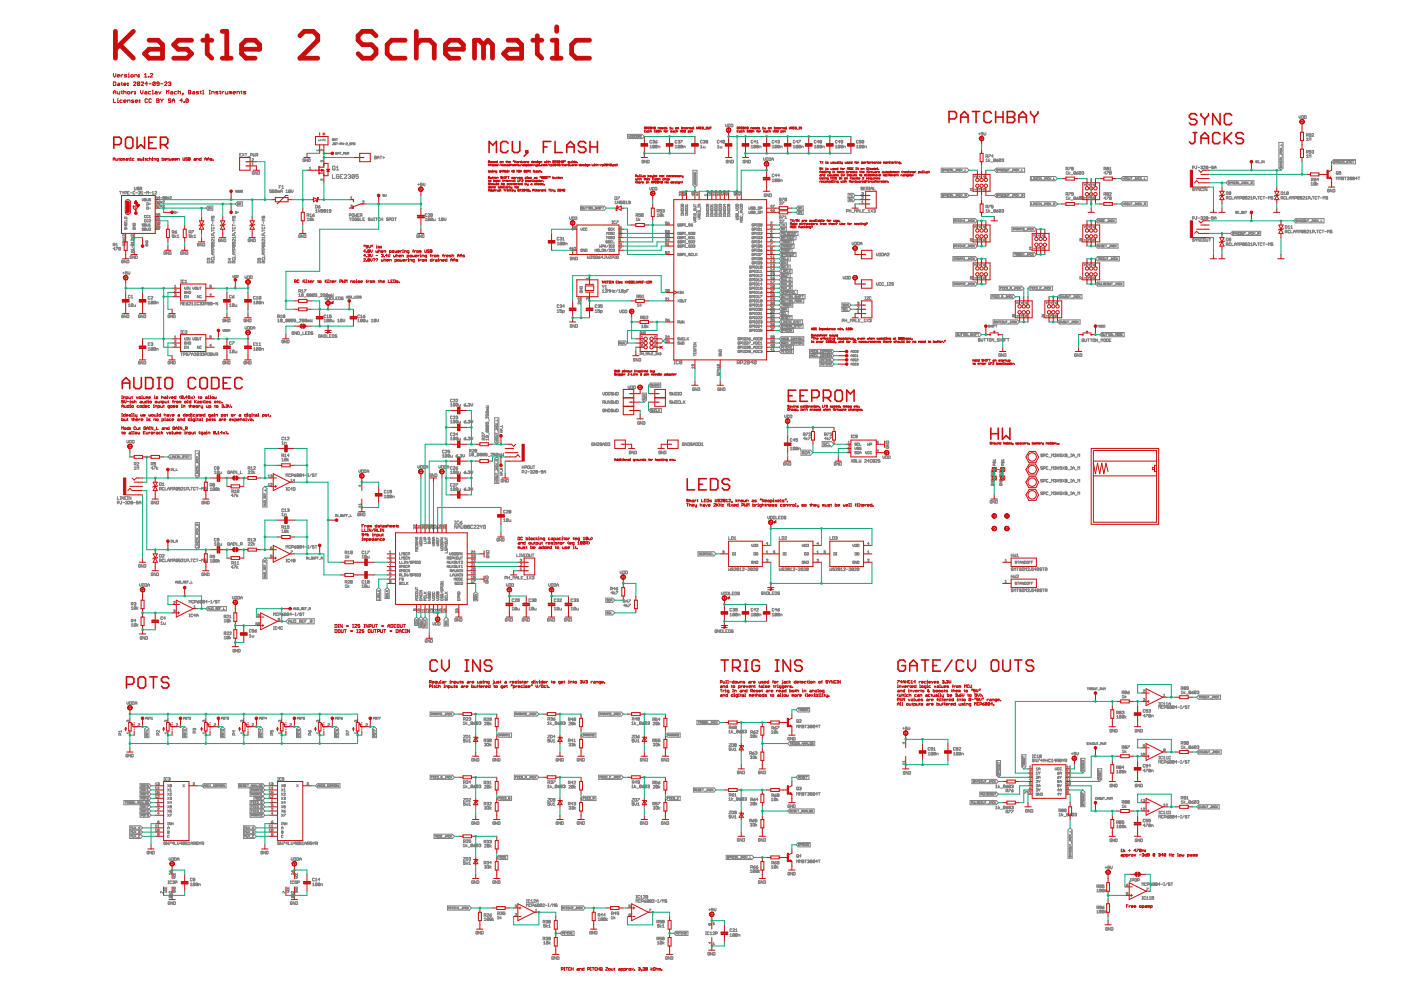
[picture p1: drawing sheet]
<svg xmlns="http://www.w3.org/2000/svg" width="297mm" height="210mm" viewBox="0 0 297 210" stroke-linecap="round" stroke-linejoin="round" font-family="sans-serif">
<g fill="none" stroke="#808080" stroke-width=".21">
<path d="M28.5 39.7l.1 .6 .3-.1v-.5M29.5 39.8h-.4l.4 .3-.1 .2-.3-.1M29.7 39.7l.3 .1-.1 .5h-.2zM29.7 40h.2M50.8 32.8h.2M51.2 32.5h-.4v.6h.4M51.4 32.5l.4 .6M51.8 32.5l-.4 .6M52 32.5h.3M52.2 32.5v.6M52.5 33.2h.4M53.1 32.9h.3l.1-.3-.4-.1v.6"/>
<path d="M53.4 33.7h.3v.1l-.3 .3h.3M53.4 34.7l.2-.2v.6M53.4 35.1h.3M53.7 32.5v.6l.2-.2 .2 .2v-.6M53.9 36.5h-.4v.4l.3 .1 .1-.3h-.2M54.3 32.9l.4-.1-.1-.3h-.3v.6M54.5 36.4v.6l-.4-.6v.6M54.5 32.9l.2 .2M54.7 36.4l.3 .1-.1 .5h-.2zM59.2 39.7h.2M59.6 39.4h-.4v.5M59.8 39.6l.1-.2v.5"/>
<path d="M59.8 39.9h.3M64.6 33.8h-.4v.4l.3 .1 .1-.3h-.2M65.2 33.7v.6l-.4-.6v.6M65.4 33.7l.4 .1-.1 .5h-.3zM65.6 35.6l.1-.2v.5M65.6 35.9h.3M67.6 31.9h-.5l.2 .1M67.6 31.7v.3M68 29.5v.4M68 29.7h-.5l.2 .2M68.3 34.1h.2l-.1 .3M68.3 34.1h-.3l.1 .3"/>
<path d="M68.3 34.1v.1M68.5 38v.3l-.3-.3h-.2l.1 .3M68.5 31.7v.3l-.4-.3v.3M68.9 29.5v.4l-.3-.4-.2 .1 .1 .3M70.5 29.4l.2 .1v.3h-.2zM70.5 29.6h.2M70.5 37v.8h.5M70.6 30.3h.1M70.6 35.2l.4 .2-.1 .6-.4-.1v-.5zM70.7 30.3v.3h-.2M70.8 35.8l.2 .2M70.9 29.8l.1-.4 .2 .4"/>
<path d="M70.9 29.6h.3M71.2 30.4h-.3l.3 .2-.1 .1-.2-.1M71.2 32.3l.3 .1-.1 .3h-.2zM71.2 32.5h.2M71.3 30.3h.3M71.3 29.4h.3M71.3 35.5l.3-.3v.8M71.3 36h.6M71.4 29.4v.4M71.4 30.3v.4M71.6 32.5h.3M71.6 32.7l.1-.4 .2 .4"/>
<path d="M71.7 30.5h.3M71.9 37.1l-.2-.1-.4 .1v.6l.4 .1 .2-.4h-.3M72 32.3h.3M72.1 30.6h.2l.1-.2-.3-.1v.4M72.1 37.4h.3M72.2 32.3v.4M72.4 32.8h.3M72.5 30.5h.3M72.5 30.3v.4M72.7 37h-.6v.8h.6M72.8 30.3v.4M72.8 32.6h.2l.1-.2-.3-.1v.4"/>
<path d="M72.9 30.5h.3M73 37.1l.1-.1 .4 .1-.5 .7h.5M73.2 32.3v.4l.2-.1 .1 .1v-.4M73.4 30.4h.2l-.2 .3h.2M73.7 32.6h.2v-.2l-.2-.1v.4M73.8 30.8h.2M73.8 37.1l.4-.1 .1 .1-.1 .3M73.8 32.6l.1 .1M74.1 37.4h.1M74.2 37.4l.1 .2-.1 .2-.4-.1M74.4 30.4h-.2l.2 .2h-.2M74.6 30.7v-.4l.1 .1 .2-.1v.4"/>
<path d="M75 30.3l.3 .1-.1 .3h-.2zM75.2 37.1l-.5-.1-.1 .7M75.2 37.1v.6l-.2 .1-.4-.1M75.2 37.1l-.6 .6M76 37h-.6v.4l.3-.1 .3 .1-.2 .4-.4-.1M79.4 33.4h.3M79.4 33.1l.4 .1-.1 .5h-.3zM80 33.7v-.4l.2-.2 .2 .2v.4M80 33.4h.4M80.6 33.1h.4M80.8 33.1v.6M81.2 33.4h.3"/>
<path d="M81.3 33.2v.4M88.6 39.1h.4M88.8 38.9v.4M89.5 38.8h-.3v.3h.3v.3l-.3-.1M89.7 38.8v.4l.2 .2 .2-.2v-.4M133.1 28.5h3.1l.4 .4-.4 .5h-3.1zM133.3 28.7l.1 .4 .2-.4M133.7 28.7l.3 .1-.1 .3h-.2zM134.1 28.7l.3 .1-.1 .3h-.2zM134.8 28.8h-.3l.1 .3h.2M135 28.7l.2 .1-.1 .3h-.2zM135.4 29l.2-.1v-.2h-.2v.4"/>
<path d="M135.5 29l.1 .1M135.8 28.9h.1M136 28.7h-.2v.4h.2M136.5 34.1h-.4l.1 .4 .3-.1v-.2h-.2M137.1 34v.5l-.4-.5v.5M137.2 34l.4 .1-.1 .4h-.3zM137.8 39.7v.4l.1 .2 .2-.2v-.4M137.8 31l.2-.2v.6M137.8 31.4h.4M138.2 29.9h-.4v.3h.4M138.3 39.7l.4 .1-.1 .5h-.3zM138.4 29.9l.3-.1v.3"/>
<path d="M138.6 30.1h.1M138.7 30.1v.2l-.3-.1M138.7 30.9h-.3v.4M138.7 30.9v.5l-.3-.1M138.7 30.9l-.3 .4M138.9 39.7l.4 .1-.1 .5h-.3zM138.9 30.1h.3l.1 .1-.3 .1zM139.3 30.9l-.1 .5-.3-.1M139.3 30.9h-.4v.4M139.3 30.9l-.4 .4M139.3 29.8l-.4 .3M139.5 31.4v-.4l.4 .1v.3"/>
<path d="M143.2 31.4h.3M143.2 31l.1-.2v.6M143.5 29.9h-.3v.3h.3M143.7 29.9l.3-.1v.3M143.9 30.1h.1M144 30.1v.2l-.3-.1M144.1 30.9v.4h-.4M144.1 30.9h-.4v.4M144.1 30.9l-.4 .4M144.3 29.8h.4l-.4 .5M144.7 30.9l-.1 .5-.3-.1M144.7 30.9l-.3-.1-.1 .5"/>
<path d="M144.7 30.9l-.4 .4M144.9 31.4v-.4l.4 .1v.3M146.9 36.1h.9v3.1l-.5 .5-.4-.5zM147.1 37.3h.4v.2h-.3zM147.1 36.4v.3h.4v-.3M147.1 38.9l.4 .2-.4 .1M147.2 38.1h.3v.3h-.4zM147.2 37.7v.3h.3v-.3M147.2 38.5h.3v.3h-.4zM147.3 36.6v.1M147.4 37.1l-.1-.2h-.2v.2h.4M147.5 36.9l-.1 .1"/>
<path d="M148.5 31l.2-.2v.6M148.5 31.4h.4M148.9 29.9h-.4v.3h.4M149.1 31l.1 .4h.3v-.4M149.1 29.9l.3-.1v.3M149.3 30.1h.1M149.4 30.1v.2l-.3-.1M149.8 30.1v-.3l.3 .1-.1 .2M149.8 30.1v.2l.3-.1-.1-.1M149.8 30.1h.2M152.1 31.4h.4M152.1 31l.2-.2v.6"/>
<path d="M152.5 29.9h-.4l.1 .4 .3-.1M152.7 31l.1 .4h.3v-.4M153.1 30.1h-.4l.3-.3v.5M153.6 29.9l-.1 .4-.3-.1M153.6 29.9h-.4v.3M153.6 29.9l-.4 .3M153.8 26.3v.4l.2 .2 .2-.2v-.4M154.3 34.1h-.3v.3l.3 .1v-.3h-.1M154.4 26.3l.4 .1-.1 .5h-.3zM154.9 34v.5l-.3-.5v.5M155 26.3l.4 .1-.1 .5h-.3zM155.1 34l.4 .1-.1 .4h-.3z"/>
<path d="M157.9 34.1h-.4v.3l.3 .1 .1-.3h-.2M158.5 34v.5l-.4-.5v.5M158.7 34l.4 .1-.1 .4h-.3zM159.3 31.4h.3M159.3 31l.1-.2v.6M159.6 29.9h-.3v.4l.3-.1M160.2 30.9v.4h-.4M160.2 30.9l-.3-.1-.1 .5M160.2 30.9l-.4 .4M160.2 30.1h-.4l.3-.3v.5M160.4 30l.2-.2v.5M160.4 30.3h.4"/>
<path d="M160.8 30.9l-.1 .5-.3-.1M160.8 30.9h-.4v.4M160.8 30.9l-.4 .4M161 31.4v-.4h.3l.1 .4M161.9 33.5v.3l.2 .2 .2-.2v-.3M162.5 33.5l.3 .1v.4h-.3zM163 33.5l.4 .1-.1 .4h-.3zM163.6 34v-.3l.2-.2 .2 .2v.3M163.6 33.8h.4M163.7 31.4h.4M163.7 31l.2-.2v.6M163.7 38.1l.2-.1v.5"/>
<path d="M163.7 38.5h.4M164.1 37h-.4v.4h.4M164.1 29.9h-.4v.3h.4M164.7 38h-.3l-.1 .4M164.7 30.9v.4h-.4M164.7 30.9l-.3-.1-.1 .5M164.7 38v.4h-.4M164.7 30.9l-.4 .4M164.7 38l-.4 .4M164.7 30.1h-.4l.3-.3v.5M164.7 37.2h-.4l.3-.3v.6M164.9 29.9l.3-.1v.3"/>
<path d="M165.1 30.1h.1M165.2 30.1v.2l-.3-.1M165.2 30.9v.5l-.3-.1M165.2 30.9h-.3v.4M165.2 38h-.3v.4M165.2 38v.5l-.3-.1M165.2 30.9l-.3 .4M165.2 38l-.3 .4M165.2 37.2h-.3l.3-.3v.6M165.4 31.4v-.4h.3l.1 .4M165.4 38.5v-.4h.3l.1 .4M168.2 31l.2-.2v.6"/>
<path d="M168.2 31.4h.4M168.6 29.9h-.4v.3h.4M169.1 30.1h-.3l.3-.3v.5M169.1 30.9v.5l-.3-.1M169.1 30.9h-.3v.4M169.1 30.9l-.3 .4M169.3 29.8h.4l-.4 .5M169.7 30.9l-.1 .5-.3-.1M169.7 30.9h-.4v.4M169.7 30.9l-.4 .4M169.9 31.4v-.4l.4 .1v.3M172.7 31.4h.3"/>
<path d="M172.7 31l.1-.2v.6M173 29.9h-.3v.3h.3M173.6 30.9l-.1 .5-.3-.1M173.6 30.9h-.4v.4M173.6 30.9l-.4 .4M173.6 30.1h-.4l.3-.3v.5M173.9 30.1v-.3l.3 .1-.1 .2M173.9 30.1v.2l.3-.1-.1-.1M173.9 30.1h.2M174.2 30.9v.4h-.4M174.2 30.9l-.3-.1-.1 .5M174.2 30.9l-.4 .4"/>
<path d="M174.4 31.4v-.4l.4 .1v.3M177.1 31l.2-.2v.6M177.1 31.4h.4M177.5 29.9h-.4v.3h.4M178.1 30.9l-.1 .5-.3-.1M178.1 30.9h-.4v.4M178.1 30.9l-.4 .4M178.1 30.1h-.4l.3-.3v.5M178.7 30.9l-.1 .5-.3-.1M178.7 30.9l-.3-.1-.1 .5M178.7 30.1h-.3v-.3l.3 .1v.3h-.4M178.7 30.9l-.4 .4"/>
<path d="M178.9 31.4v-.4l.3 .1v.3M181.6 31l.2-.2v.6M181.6 31.4h.4M182 29.9h-.4v.3h.4M182.6 29.8h-.4v.3h.4l-.1 .2-.3-.1M182.6 30.9v.4h-.4M182.6 30.9h-.4v.4M182.6 30.9l-.4 .4M182.9 39.8l-.3-.1-.1 .2 .4 .3h-.4M183.1 40h.2M183.1 30.9l-.1 .5-.2-.1M183.1 30.9l-.3-.1v.5"/>
<path d="M183.1 29.9l-.3-.1v.4M183.1 29.9v.3h-.3M183.1 30.9l-.3 .4M183.1 29.9l-.3 .3M183.3 31.4v-.4l.4 .1v.3M183.5 39.7h-.4v.6h.4M184.3 39.7h.1M184.4 39.7v.6M184.6 40h.4M185.2 39.7v.6h.4M199.6 35.6h5.4l.4 .5-.4 .4h-5.4zM200.1 35.9h-.3l.3 .3-.1 .1-.2-.1"/>
<path d="M200.2 35.9l.1 .2M200.3 36.1v.2M200.5 35.9l-.2 .2M200.9 35.9v.4l-.3-.4v.4M201.3 35.9h-.3v.3h.3M201.4 35.9h.2M201.4 36.3h.2M201.5 35.9v.4M202 35.9v.4l-.3-.4v.4M202.1 36.3h.3M202.7 35.9h.1M202.8 35.9v.3h-.3"/>
<path d="M202.9 36.3l.2-.4 .1 .4M202.9 36.1h.3M203.6 35.9h-.2v.4l.2-.1M203.8 35.9v.4M203.9 36.1l.1 .2M204 35.9l-.2 .3M204.2 36.3h.2M204.6 35.9v.4h.3M206.1 40h-.4l.2 .1M206.1 39.9v.2M207.1 37.3v.3l-.4-.3v.3M207.1 40v.3"/>
<path d="M207.5 28.4h.4M207.7 28.2v.4M207.8 37.3v.3l-.3-.2h.5M208.4 28.1h-.4v.3h.4l-.1 .3-.3-.1M208.4 40v.3h.3v-.3h.2l-.1 .3M208.4 37.3l.3 .3M208.6 28.1v.4l.2 .2 .2-.2v-.4M208.7 37.3l.2 .1-.1 .2h-.1zM209 34.3h.4M209 33.9l.2-.2v.6M209 33.2h.3l.1-.3-.4-.1v.6M209.2 33.2l.2 .2"/>
<path d="M209.6 32.8h.4l-.4 .6M209.6 33.7v.6M209.9 33.9l-.3 .2 .3 .2M210.1 34.4h.4M210.6 33.1h-.4l.3-.3v.6M211.1 33.8h-.4v.4M211.1 33.8l-.1 .5-.3-.1M211.1 33.8l-.4 .4M211.2 34h.3l.1 .2-.3 .1zM211.2 35.6h6v.9h-6l-.4-.4zM211.5 35.9h-.2l.2 .3v.1l-.2-.1M211.6 33.7l-.4 .3"/>
<path d="M211.7 35.9l.1 .2M211.8 36.1v.2M211.9 35.9l-.1 .2M212.2 33.8h-.4v.4M212.2 33.8l-.1 .5-.3-.1M212.2 33.8l-.4 .4M212.4 35.9v.4l-.3-.4v.4M212.4 33.8l.3-.1v.3M212.6 34h.1M212.7 34v.3l-.3-.1M212.8 35.9h-.3v.3h.3M213 35.9h.2l-.1 .4-.2-.1z"/>
<path d="M213.3 35.9l.1 .4 .2-.1v-.3M213.7 35.9h.3M213.9 35.9v.4M214.1 36.3h.3M214.7 35.9h.1M214.8 35.9v.3h-.2M215 36.3l.1-.4 .1 .4M215 36.1h.2M215.6 35.9h-.2v.3h.2M215.8 35.9v.4M215.9 36.1l.2 .2M216.1 35.9l-.3 .3"/>
<path d="M216.2 36.3h.3M216.6 35.9v.4h.3M218.5 37.4h5.3l.4 .5-.4 .4h-5.3zM218.7 37.7v.4h.3M219.1 38.1h.1M219.1 37.7h.1M219.2 37.7v.4M219.7 37.7v.4l-.3-.4v.4M219.8 37.9h.1M220.1 37.7h-.3v.4h.3M220.2 38.1h.1M220.2 37.7h.1"/>
<path d="M220.3 37.7v.4M220.8 37.7v.4l-.3-.4v.4M220.9 38.1h.3M221.4 37.7h.2M221.5 37.7v.3h-.2M221.7 37.9h.3M221.7 38.1l.2-.4 .1 .4M222.4 37.7h-.3l.1 .4 .2-.1M222.5 37.7v.4M222.6 37.9l.2 .2M222.8 37.7l-.3 .2M222.9 38.1h.3"/>
<path d="M223.4 37.7v.4h.2M226 36.6l.2-.2v.6M226 37h.4M226 35.9l.4-.1-.1-.3h-.3v.5M226.2 35.9l.2 .1M226.6 35.5h.4l-.4 .5M226.6 36.4v.6M226.9 36.6l-.3 .2 .3 .2M227.1 37h.4M227.3 35.8h.2M227.3 35.8v.2h.3l-.1-.2M227.3 35.8v-.3l.3 .1-.1 .2"/>
<path d="M228 36.5h-.4v.4M228 36.5l-.1 .5-.3-.1M228 36.5l-.4 .4M228.2 36.7h.3l.1 .2-.3 .1zM228.6 36.4l-.4 .3M229.2 36.5l-.1 .5-.3-.1M229.2 36.5h-.4v.4M229.2 36.5l-.4 .4M229.4 36.5l.3-.1v.3M229.6 36.7h.1M229.7 36.7v.3l-.3-.1M230.4 39.1v.3l-.3-.3h-.2l.1 .3"/>
<path d="M231 39.1v.3l-.2-.3h.4M231.7 39.1l.2 .3M232 39.1h.2l-.1 .3h-.2zM234.1 35.9l.3-.1v-.3h-.3v.5M234.3 35.9l.1 .1M234.4 36.7h-.3l.3-.3v.6M234.7 36.4h.3l-.3 .6M234.7 35.8h.2M234.7 35.8v-.3l.3 .1-.1 .2M234.7 35.8v.2h.3l-.1-.2M235.2 35.7l.2-.2v.5M235.2 36h.4"/>
<path d="M235.6 36.5h-.4v.4M235.6 36.5v.4h-.4M235.6 36.5l-.4 .4M238.1 37.4h5.1v.9h-5.1l-.5-.4zM238.1 37.7v.4M238.1 37.9h.3M238.4 37.7v.4M238.5 37.9h.2l.1-.2h-.3v.4M238.9 37.7h.3l-.1 .4-.2-.1zM239.3 37.7l.1 .4 .2-.1v-.3M239.7 37.7h.3M239.9 37.7v.4"/>
<path d="M240.2 38.1h.2M240.7 37.7h.1M240.7 37.7v.3h-.1M241 37.9h.2M241 38.1l.1-.4 .1 .4M241.7 37.7h-.3v.3h.3M241.8 37.7v.4M241.9 37.9l.2 .2M242.1 37.7l-.3 .2M242.2 38.1h.3M242.6 37.7v.4h.3M252.8 35.6h.3l.1-.3-.4-.1v.6"/>
<path d="M253.2 40h-.4l.4 .2-.1 .2-.3-.1M253.4 39.9l.2 .3M253.6 35.2h.2M253.7 35.2v.5h-.3M253.8 39.9l-.2 .3M254 35.5h.4M254.4 39.9v.5l-.4-.5v.5M254.6 35.3l.3-.1v.3M254.8 35.5h.1M254.9 35.5v.3l-.3-.1M255 40h-.4v.3h.4M255.1 35.3h.4l-.4 .5h.4"/>
<path d="M255.1 39.9h.2M255.2 39.9v.5M255.8 35.5v-.3l.3 .1-.1 .2M255.8 35.5v.3l.3-.1-.1-.2M255.8 35.5h.2M255.9 39.9v.5l-.4-.5v.5M256.3 35.5h.4M257.3 35.2h-.4v.3h.4l-.1 .3-.3-.1M257.5 35.8v-.4l.1-.2 .2 .2v.4M257.5 35.5h.3M260.4 38.3h5.5v.9h-5.5l-.4-.4zM260.7 38.6h-.2l-.1 .1 .3 .2h-.3"/>
<path d="M260.9 38.6l.1 .2M261 38.8v.2M261.1 38.6l-.1 .2M261.5 38.6v.4l-.2-.4v.4M261.9 38.6h-.2v.3h.2M262.1 38.6h.1M262.1 39h.1M262.1 38.6v.4M262.6 38.6v.4l-.2-.4v.4M262.8 39h.2M263.3 38.6h.1M263.4 38.6v.3h-.2"/>
<path d="M263.6 39l.1-.4 .2 .4M263.6 38.8h.3M264.3 38.6h-.3v.3h.3M264.4 38.6v.4M264.5 38.8l.2 .2M264.7 38.6l-.3 .2M264.8 39h.3M265.2 38.8h.2l.1-.2h-.3v.4M265.4 38.8l.1 .2M266.5 34.2h-.3l.3 .2-.1 .1-.2-.1M266.9 34.2h-.2v.3l.2-.1M267.1 34.6h.2"/>
<path d="M267.5 34.1h.1M267.5 34.5h.1M267.5 34.1v.4M268 34.1v.4l-.2-.4v.4M271.1 30.2h.9v5.4l-.4 .5-.5-.5zM271.4 33.4h.4l-.4 .3h.4M271.4 31.4l.3 .2M271.4 34.5h.4l-.4 .3h.4M271.4 32.7h.3v.2M271.4 32.6v.1M271.4 33.8v.2M271.4 34.9l.2 .2"/>
<path d="M271.4 33.9h.4M271.4 31.6h.4M271.5 35.3l-.1 .2 .1 .1 .2-.3v.3M271.5 31.8v.2h.3l-.1-.2M271.5 34.1v.3h.2v-.3M271.6 35.1l-.2 .1M271.6 32.2v.2M271.6 35.1h.2M271.8 30.5v.3h-.4M271.8 32.2l-.4 .1 .4 .1M271.8 31.4l-.2 .2M271.8 33.8v.2"/>
<path d="M271.9 30.9v.3M271.9 33v.3M275.4 24.5v.4l.2 .2 .2-.2v-.4M276 24.5l.4 .1-.1 .5h-.3zM276.6 24.5l.3 .1v.5h-.3zM277 33l.2-.2v.6M277 29.4l.2-.2v.6M277 33.4h.4M277 28.7h.3l.1-.3-.4-.1v.6M277 32.3l.4-.1-.1-.3h-.3v.6M277 29.8h.4M277.2 28.7l.2 .2"/>
<path d="M277.2 32.3l.2 .2M277.6 29.8v-.6l.1 .2 .2-.2v.6M277.6 33.4v-.6l.1 .2 .2-.2v.6M277.9 28.6h-.3v-.3l.3 .1v.4h-.3M277.9 32.2h-.3v-.3l.3 .1v.4h-.3M278 38.9l.2-.2v.6M278 39.3h.3M278 38.2l.4-.1-.1-.3h-.3v.6M278.1 32l.3-.1v.3M278.1 28.4h.4l-.4 .5h.4M278.2 38.2l.2 .2M278.3 32.2h.1"/>
<path d="M278.4 32.2v.3l-.3-.1M278.9 38.8l-.1 .5-.3-.1M278.9 38.8l-.3-.1-.1 .5M278.9 38.8l-.4 .4M279 38.1h-.3v-.3l.3 .1v.4h-.4M279.1 38.7v.6M279.4 38.9l-.3 .2 .3 .2M279.6 38.1h-.4l.3-.3v.6M282.3 34.3l.5-.5h4.6v.9h-4.6zM282.8 34h4.3M283.1 34.2h-.3l.3 .2h-.3M283.2 34.1l.1 .2"/>
<path d="M283.3 36.5h.4l-.1 .5-.3-.1zM283.3 38.1v-.6l.2 .2 .2-.2v.6M283.3 34.3v.2M283.5 34.1l-.2 .2M283.5 36.8l.2 .2M283.9 34.1v.4l-.3-.4v.4M283.9 38.1v-.6l.2 .2 .2-.2v.6M284.3 34.2h-.3v.2h.3M284.3 36.4h-.4v.3h.4l-.1 .3-.3-.1M284.4 34.1h.2M284.4 34.5h.2M284.5 37.5l.4 .1-.1 .5h-.3z"/>
<path d="M284.5 37.8h.3M284.5 34.1v.4M285 34.1v.4l-.3-.4v.4M285.1 37.5h.3M285.1 34.6h.3M285.2 37.5v.6M285.5 34.1l.3 .1-.1 .3h-.2zM285.6 37.6l.3-.1v.3M285.8 37.8h.1M285.9 37.8v.3l-.3-.1M285.9 34.1h.3M286.1 34.1v.4"/>
<path d="M286.6 37.8h-.3v-.3l.3 .1v.4h-.4M286.6 34.2h-.3v.2h.3M286.8 34.1h.2M286.9 34.1v.4M287.2 37.6l-.3-.1-.1 .5M287.2 37.6l-.4 .4M287.2 37.6l-.1 .5-.3-.1M287.7 37.8h-.3l.3-.3v.6M287.9 37.5h.4M288.1 37.5v.6M24 52h.3l.1-.3-.4-.1v.6M24.2 52l.2 .2"/>
<path d="M24.4 52.7h-.4l.3-.2v.5M24.6 52.5h.4l-.4 .5M24.6 52.2h.4M24.6 51.8l.2-.2v.6M25.3 40.6h.4M25.5 40.6v.5M25.5 52.6l-.1 .4-.3-.1M25.5 52.6h-.4v.3M25.5 52.6l-.4 .3M25.9 40.6l.2 .3M26 57.9h.4M26.1 40.9v.2"/>
<path d="M26.1 50.9h.3M26.1 50.8l.3 .3M26.2 55.2h-.4v.4l.3 .1 .1-.3h-.2M26.2 57.7v.4M26.3 50.8v.3M26.3 51.3v.1M26.3 51.3h.2l-.1 .3M26.3 51.3h-.3l.1 .3M26.3 40.6l-.2 .3M26.4 47v.3h.5v-.3M26.4 48.2h.5M26.4 47.8h.5"/>
<path d="M26.4 47.5v.2M26.4 47.6h.5M26.4 50.8l-.3 .3M26.5 46h.3l.1 .3h-.5zM26.5 41l.4-.1-.1-.3h-.3v.5M26.5 48.3v.3l.2-.3 .2 .1-.1 .2M26.5 49.8v.3l-.4-.3v.3M26.5 50.2v.4M26.5 51.7v.4M26.5 51.9h-.5l.2 .2M26.5 50.4h-.5l.2 .2M26.6 47.2v.1"/>
<path d="M26.6 47.8v.4M26.8 55.2v.5l-.4-.5v.5M26.9 46.5v.3h-.5M26.9 47.5v.2M26.9 55.2h.4l-.1 .5h-.3zM27 57.6h-.4v.3h.4l-.1 .3-.3-.1M27.1 40.9h.1M27.2 57.6v.4l.1 .2 .2-.2v-.4M27.4 40.6h-.3v.5h.3M27.6 40.9h.4M27.8 51.8l.4-.1 .1 .4h-.5zM27.9 50.2l.3 .4"/>
<path d="M27.9 50.4h.3M28 54.4h-.4l.1 .4 .3-.1v-.2h-.2M28 50.2v.4M28 51.8v.3M28 52.2v.4M28 53.2v.4M28.2 47.8h.5l-.5 .4h.5M28.2 50.2l-.3 .4M28.3 47.3h.3l.1 .4h-.5zM28.3 48.3v.3h.3l.1-.2-.3-.1v.2M28.3 49.8v.3l-.3-.3h-.2l.1 .3M28.3 50.8v.3l-.3-.3h-.2l.1 .3"/>
<path d="M28.3 53.2h-.3l-.2 .2 .2 .2h.3M28.3 52.9h-.5l.2 .1M28.3 51.2v.4M28.3 52.7v.3M28.3 51.4h-.5l.2 .2M28.5 54.3v.5l-.3-.5v.5M28.6 40.7h-.4l.1 .4h.3M28.7 54.3l.4 .1-.1 .4h-.3zM28.8 40.9h.4M29.4 40.7l.3-.1v.3M29.5 40.9h.2M29.7 40.9v.2h-.3"/>
<path d="M29.9 41.1h.4M29.9 40.8l.2-.2v.5M30.1 42.1l.2 .5 .2-.5M30.5 47.5h-.3l-.1 .1 .4 .3h-.4M30.5 48.4h-.4l.4 .3-.1 .2-.3-.1M30.5 40.9h.4M30.6 42.1l.4 .1-.1 .4h-.3zM30.6 48.3l.4 .1-.1 .5h-.3zM30.6 47.5h.4l-.1 .4h-.3zM30.6 47.7h.3M30.6 42.3h.3M30.6 48.6h.3"/>
<path d="M30.9 51.5h.4l-.4 .3h.4M31 45.8h-.4l.1 .4 .3-.1M31 46.7h-.4l.1 .4 .3-.1M31 51.9v.3h.3v-.3h-.2v.1M31 51.1h.3v.2h-.4zM31.1 41.1v-.5l.2 .2 .2-.2v.5M31.1 42.1l.1 .5 .3-.1v-.4M31.1 43l.4 .1-.1 .4h-.3zM31.1 43.9l.4 .1-.1 .4h-.3zM31.1 47.5l.1 .4h.3v-.4M31.1 48.3l.1 .6 .3-.1v-.5M31.5 45.8h-.4l.1 .4 .3-.1"/>
<path d="M31.5 46.7h-.4l.1 .4 .3-.1M31.6 46.2h.3M31.6 46.7h.3l-.3 .4h.3M31.6 45.8l.2-.1v.5M31.6 47.6l.2-.1v.4M31.6 48.4h.3l-.3 .5h.3M31.6 47.9h.3M31.6 43.2h.3M31.6 44.1h.3M31.7 40.9h.3M31.8 43.1v.3M31.9 42.2l-.2-.1-.1 .1 .3 .3h-.3"/>
<path d="M32.2 41.1h.4M32.2 40.8l.2-.2v.5M32.8 40.7h.4l-.4 .4h.4M33.1 46.2h.3l-.1 .5h-.2zM33.1 42.8h.3M33.1 48h.3l-.1 .5h-.2zM33.1 47.6v-.4l.1-.1 .2 .5M33.1 44v-.4l.1-.1 .2 .5M33.1 42h.3M33.1 46.4h.2M33.1 42.2l.1-.5 .2 .5M33.1 43.1v-.3l.1-.2 .2 .5"/>
<path d="M33.1 45.8l.1-.5 .2 .5M33.1 45.5h.3M33.1 47.3h.3M33.1 43.7h.3M33.1 48.2h.2M33.5 42.8h.3l.1 .2-.3 .1zM33.5 43.5h.4l-.4 .5M33.6 48.2v.3l.3-.1-.1-.2M33.6 47.3v-.2h.3l-.1 .2M33.6 47.3v.3l.3-.1-.1-.2M33.6 48.2v-.2h.3l-.1 .2M33.6 47.3h.2"/>
<path d="M33.6 48.2h.2M33.9 46.2h-.4v.2l.3-.1 .1 .3h-.4M33.9 45.3h-.4v.2h.4l-.1 .3-.3-.1M33.9 42h-.4l.3-.3v.5M33.9 42.6l-.4 .2M34 42.8h.4M34 42h.4M34 43.6l.4 .3M34 42.7l.4 .3M34 43.7h.4M34.2 42.7v.3M34.2 43.6v.3"/>
<path d="M34.4 42.7l-.4 .3M34.4 43.6l-.4 .3M34.5 41.7l.4 .1-.1 .4h-.3zM34.5 42h.3M34.5 42.7h.4l-.4 .4h.4M34.5 43.6h.4l-.4 .4h.4M35.1 53.5h-.4l.1 .4 .3-.1v-.1h-.2M35.4 42l-.4-.1 .1-.2 .3 .1v.3h-.4M35.5 42h.4M35.5 41.8l.4 .3M35.7 53.4v.5l-.4-.5v.5M35.7 41.8v.3"/>
<path d="M35.9 41.8l-.4 .3M35.9 53.4l.4 .1-.1 .4h-.3zM36 41.8h.3l-.3 .4h.3M36.5 49.3h.3l.1-.3-.4-.1v.6M36.7 49.3l.2 .2M36.9 49.8h-.4v.3h.4l-.1 .3-.3-.1M37 44.8l.3 .1v.3h-.3zM37.1 49.2h.3l.1 .2-.3 .1zM37.1 49.8v.6M37.4 50l-.3 .2 .3 .2M37.4 45h.3M37.5 48.9l-.4 .3"/>
<path d="M37.6 50.4h.4M37.6 50l.2-.2v.6M38.3 59.4h.2M38.3 60h.2M38.4 59.4v.6M38.7 53.5h-.4l.1 .4 .3-.1v-.1h-.2M39.1 59.5h-.4l.1 .5 .3-.1M39.3 53.4v.5l-.4-.5v.5M39.3 59.6l.2-.2v.6M39.3 60h.3M39.5 53.4l.3 .1-.1 .4h-.2zM40.1 49.3h.3l.1-.3-.4-.1v.6"/>
<path d="M40.3 49.3l.2 .2M40.5 49.8h-.4v.3h.4l-.1 .3-.3-.1M40.7 48.9h.3l-.3 .6M40.7 49.8v.6M41 50l-.3 .2 .3 .2M41.1 50l.2-.2v.6M41.1 50.4h.4M42.2 51.7h-.3v.3l.3 .2v-.3h-.1M42.8 51.6v.6l-.3-.6v.6M43 51.6l.4 .1-.1 .5h-.3zM43.6 44.1l.5-.4h1v.9h-1zM44 55.4h.4l.1 .3h-.6z"/>
<path d="M44.1 43.9l.3 .1-.1 .3h-.2zM44.2 54.9h-.3l.1 .2M44.2 54.9h.3l-.1 .2M44.2 54.9h.1M44.8 43.9v.4l-.3-.4v.4M44.8 51.3v.4h.3v-.4l.3 .1-.1 .3M44.8 48.9h.6M44.8 47.8h.6M44.8 47.6v.3M44.8 48.7v.4M44.9 45.8l-.1 .3 .2 .1 .3-.4v.4M44.9 54.8v.3h.5l-.1-.3"/>
<path d="M44.9 48.1v.4l.5-.1-.1-.3M44.9 51.9l.4 .4M44.9 51.9h.4v.4M44.9 51.9v.4h.4M45.1 47v.4M45.1 53.6v.4M45.2 52.8v-.2l-.3-.1-.1 .3h.6M45.2 55.7v-.3h-.3l-.1 .3h.6M45.2 50v-.3l-.3-.1-.1 .4h.6M45.3 49.3l.1 .1zM45.4 54.2v.4h-.6M45.4 46.4h-.6l.2 .2-.2 .2h.6"/>
<path d="M45.4 50.7v.4l-.4-.4-.2 .1 .1 .3M45.4 53.6h-.4l-.2 .2 .2 .2h.4M45.4 50.4h-.6l.2 .1M45.4 53h-.6l.2 .2-.2 .2h.6M45.4 55.4l-.2 .1M45.4 50.2v.3M46.7 50.8h-.3v.4h.3v-.2h-.2M47.3 50.7v.5l-.4-.5v.5M47.5 50.7l.4 .1-.1 .4h-.3zM48.5 55.4h.4l.1 .3h-.6zM48.7 54.8v.3l-.3-.2h.6M49.3 51.3v.4h.3v-.4l.3 .1-.1 .3"/>
<path d="M49.3 48.9h.6M49.3 47.8h.6M49.3 47.6v.3M49.3 48.7v.4M49.4 45.8l-.1 .3 .2 .1 .3-.4v.4M49.4 51.9l.4 .4M49.4 51.9h.4v.4M49.4 54.8v.3h.5l-.1-.3M49.4 51.9v.4h.4M49.4 48.1v.4l.5-.1-.1-.3M49.4 58.4l.1 .4 .2-.4M49.6 47v.4"/>
<path d="M49.6 53.6v.4M49.7 52.8v-.2l-.3-.1-.1 .3h.6M49.7 55.7v-.3h-.3l-.1 .3h.6M49.7 50v-.3l-.3-.1-.1 .4h.6M49.8 49.3l.1 .1zM49.8 58.4l.3 .1-.1 .3h-.2zM49.9 54.2v.4h-.6M49.9 46.4h-.6l.2 .2-.2 .2h.6M49.9 50.4h-.6l.2 .1M49.9 53.6h-.4l-.2 .2 .2 .2h.4M49.9 53h-.6l.2 .2-.2 .2h.6M49.9 50.7v.4l-.4-.4-.2 .1 .1 .3"/>
<path d="M49.9 55.4l-.2 .1M49.9 50.2v.3M49.9 40.3l.2 .5 .1-.5M49.9 44.8l.3 .1-.1 .3h-.2zM50.2 58.4l.3 .1-.1 .3h-.2zM50.3 42.8h1.1v.9h-1.1l-.4-.5zM50.3 40.6h.2M50.3 45h.3M50.3 40.3l.3 .1-.1 .4h-.2zM50.4 43l.2 .1v.3h-.2zM50.5 44.9v.3M50.7 40.3l.1 .5 .2-.1v-.4"/>
<path d="M50.8 43.3l.3-.1v-.1l-.3-.1v.4M51.4 40.4h-.3l.3 .2v.2l-.3-.1M51.9 58.5v.4l.2 .2 .2-.2v-.4M52.5 58.5l.4 .1-.1 .5h-.3zM53 50.8h-.4v.4h.3l.1-.2h-.2M53.1 58.5l.4 .1-.1 .5h-.3zM53.6 50.7v.5l-.4-.5v.5M53.8 50.7l.3 .1-.1 .4h-.2zM54.7 55.4h.4l.1 .3h-.5zM54.7 54.8v.3h.2v-.3l.3 .1-.1 .2M55.6 51.3v.4h.2v-.4l.3 .1-.1 .3M55.6 47.6v.3"/>
<path d="M55.6 48.7v.4M55.6 48.9h.5M55.6 47.8h.5M55.6 45.8v.4l.3-.4 .2 .1-.1 .3M55.6 51.9h.4v.4M55.6 54.8v.3h.5l-.1-.3M55.6 48.1v.4l.5-.1-.1-.3M55.6 51.9v.3l.4 .1M55.6 51.9l.4 .4M55.8 47v.4M55.8 53.6v.4M55.9 52.8v-.2l-.3-.1v.3h.5"/>
<path d="M55.9 50v-.3l-.3-.1v.4h.5M55.9 55.7v-.3h-.3v.3h.5M56 49.3l.1 .1zM56.1 54.2v.4h-.5M56.1 46.4h-.5l.2 .2-.2 .2h.5M56.1 50.7v.4l-.3-.4-.2 .1v.3M56.1 50.4h-.5l.2 .1M56.1 53.6h-.3l-.2 .2 .2 .2h.3M56.1 53h-.5l.2 .2-.2 .2h.5M56.1 55.4l-.2 .1M56.1 50.2v.3M57.6 40.3h-.4v.3h.4l-.2 .2-.2-.1"/>
<path d="M58.1 40.4v.3h-.4M58.1 40.4l-.3-.1-.1 .4M58.1 40.4l-.4 .3M58.7 40.4l-.1 .4-.3-.1M58.7 40.4l-.3-.1-.1 .4M58.7 40.4l-.4 .3M59.1 40.6l-.2-.2v.4M59.1 40.6h.2v.2M59.1 40.6v.2M59.5 40.8v-.4l.2-.1 .2 .1v.4M59.5 40.6h.4M60.6 40.8h.4"/>
<path d="M60.6 40.4l.2-.1v.5M61.6 40.4l-.3-.1-.1 .4M61.6 40.4l-.1 .4-.3-.1M61.6 40.4l-.4 .3M61.8 40.3v.3l.2 .2 .1-.2v-.3M63.7 49.9h-.4v.4l.3 .1 .1-.3h-.2M64.3 49.8v.6l-.4-.6v.6M64.5 49.8l.4 .1-.1 .5h-.3zM65.1 46.8h.4M65.1 45.7h.3l.1-.3-.4-.1v.6M65.1 46.4l.2-.2v.6M65.3 45.7l.2 .2"/>
<path d="M65.7 45.9h.4M65.7 45.5l.2-.2v.6M66.1 46.3l-.3-.1-.1 .5M66.1 46.3v.4h-.4M66.1 46.3l-.4 .4M66.3 45.6h.2l.2 .2-.3 .1zM66.3 46.2v.6M66.5 46.4l-.2 .2 .2 .2M66.7 45.3l-.4 .3M66.9 43.5l.4 .1-.1 .5h-.3zM66.9 44.6l.2-.2v.6M66.9 45h.4"/>
<path d="M67.5 43.8h.3l.1 .2-.3 .1zM67.9 44.4v.6l-.4-.6v.6M67.9 43.5l-.4 .3M68.4 44.4h-.3v.3h.3l-.1 .3-.2-.1M68.7 44.7v.3l.3-.1-.1-.2M68.7 44.7v-.3l.3 .1-.1 .2M68.7 44.7h.2M69.2 45h.4M69.2 44.6l.2-.2v.6M70.2 44.7l-.4-.1 .1-.2 .3 .1v.4h-.4M74.1 46.2h.3M74.1 45.7h.2l.1-.3-.3-.1v.6"/>
<path d="M74.3 46.2v.6M74.3 43.6l.3-.1v.2M74.3 42.2h.4M74.3 41.9l.2-.2v.5M74.5 43.7h.1M74.6 43.7v.3l-.3-.1M74.6 45.4h.4l-.1 .5-.3-.1zM74.7 46.2l.3 .1-.1 .5-.3-.1zM75.2 45.3v.6l.2-.2 .2 .2v-.6M75.6 46.3h-.4v.4l.3 .1 .1-.3h-.2M75.8 45.6h.2M76.2 46.3h-.4l.1 .5 .3-.1v-.2h-.2"/>
<path d="M76.2 45.3h-.4v.6h.4M76.4 46.2v.6h.4M76.4 45.7h.2l.2-.3-.4-.1v.6M76.6 45.7l.2 .2M76.9 42.7h.3l-.3 .4h.3M76.9 46.5h.2M77.3 46.2h-.4v.6h.4M78.5 46.3h-.4l.4 .3-.1 .2-.3-.1M78.7 46.2v.6l.2-.2 .2 .2v-.6M79.2 46.2h.2M79.2 46.8h.2M79.3 46.2v.6"/>
<path d="M79.6 46.2h.4M79.8 46.2v.6M80.6 46.3h-.4v.4h.4M80.8 46.5h.4M80.8 46.2v.6M81.2 46.2v.6M81.5 41.2h-.3v.2h.3l-.1 .3-.2-.1M81.6 41.2l.1 .5 .2-.5M82.3 46.3l-.3-.1-.1 .2 .4 .3h-.4M82.5 46.6l.4-.1-.1-.3h-.3v.6M83.1 46.2l.4 .1-.1 .5h-.3zM83.7 46.2h.4"/>
<path d="M83.9 46.2v.6M88.8 49.9h-.4l.1 .5 .3-.1v-.2h-.2M89.3 49.8v.6l-.4-.6v.6M89.5 49.8l.4 .1-.1 .5h-.3zM90.1 46.8h.4M90.1 46.4l.2-.2v.6M90.5 45.4h-.4v.4h.4M90.7 45.4h.4l-.4 .5h.4M91.1 46.3l-.3-.1-.1 .5M91.1 46.3v.4h-.4M91.1 46.3l-.4 .4M91.7 46.3l-.3-.1-.1 .5"/>
<path d="M91.7 46.3l-.1 .5-.3-.1M91.7 45.4h-.4v.4M91.7 45.4l-.1 .5-.3-.1M91.7 46.3l-.4 .4M91.7 45.4l-.4 .4M91.9 46.4l.1 .4h.3v-.4M93 46.8h.4M93 46.4l.2-.2v.6M94 46.3l-.3-.1-.1 .5M94 46.3l-.1 .5-.3-.1M94 46.3l-.4 .4M94.2 46.2v.4l.2 .2 .2-.2v-.4"/>
<path d="M118.1 51.5l.2-.1v.5M118.1 51.9h.4M118.5 50.4h-.4l.1 .5 .3-.1M118.7 50.4l.3-.1v.3M118.9 50.6h.1M119 50.6v.3l-.3-.1M119.1 51.5l-.3-.1-.1 .4M119.1 51.5v.3h-.4M119.1 51.5l-.4 .3M119.3 50.5l.2-.2v.6M119.3 50.9h.4M119.7 51.5v.3h-.4"/>
<path d="M119.7 51.5h-.4v.3M119.7 51.5l-.4 .3M119.9 51.9v-.4l.3 .1v.3M120.8 46v.4l.1 .2 .3-.2v-.4M121.1 52.7h-.4l.3-.3v.5M121.2 52.7h.3M121.2 52.5l.3 .3M121.3 54.6h-.4l.1 .5 .3-.1v-.2h-.2M121.3 46l.4 .1-.1 .5h-.3zM121.4 52.5v.3M121.5 52.5l-.3 .3M121.7 52.5l.3-.1v.2l-.3 .3h.3"/>
<path d="M121.8 48.2v-.2h.2v.2M121.8 48.2v.3l.2-.1v-.2M121.8 48.2h.2M121.9 54.5v.6l-.4-.6v.6M121.9 46l.4 .1-.1 .5h-.3zM122 54.5l.4 .1-.1 .5h-.3zM123.1 43.7h5l.5 .4-.5 .5h-5zM123.1 48.3v.4l.2 .2 .2-.2v-.4M123.3 43.9l.3 .1-.1 .3h-.2zM123.3 44.1h.2M123.5 52.9h-.4l.1 .4 .3-.1v-.1h-.2M123.7 43.9l.1 .4h.2v-.4"/>
<path d="M124 48.4h-.4l.1 .5 .3-.1M124 52.8v.5l-.4-.5v.5M124.1 52.8l.4 .1-.1 .4h-.3zM124.2 43.9h.2M124.3 43.9v.4M124.5 48.4h-.4v.4h.4M124.5 54.3v.5l.2-.2 .2 .2v-.5M124.6 43.9h.2M124.7 43.9v.4M124.8 58.8v.4M124.8 59h-.4l.1 .2M125 44h.2v.3h-.2z"/>
<path d="M125.1 54.4l.3-.1 .1 .1-.4 .4h.4M125.7 43.9v.4l-.3-.4v.4M125.8 44.4h.3M126.1 54.3h-.4v.2h.4l-.1 .3-.3-.1M126.2 53.1h.3M126.2 52.8v.5M126.4 54.3l.3 .1-.1 .4-.3-.1zM126.5 54.6l.2 .2M126.5 44h-.3l.3 .2-.3 .1M126.5 52.8v.5M126.6 44.1h.3M126.6 43.9v.4"/>
<path d="M126.7 52.8l.3 .1-.1 .4-.2-.1zM126.9 54.5h.2l.1 .2-.2 .1zM126.9 43.9v.4M127 44.3h.2M127 43.9h.2M127.1 43.9v.4M127.1 51.9v.5l.2-.1 .2 .1v-.5M127.1 52.8v.5h.4M127.2 54.3l-.3 .2M127.3 44.1h.1M127.6 43.9h-.3v.4M127.6 52.8l.4 .1-.1 .4h-.3z"/>
<path d="M127.6 52.3h.3l.1-.3-.4-.1v.5M127.7 43.9h.3M127.8 54.5h-.4l.3-.2v.5M127.9 43.9v.4M128.1 52.3h.4M128.1 52.1h.4M128.1 53.1h.4M128.1 53h.4M128.2 54.3h.2M128.2 51.9v.5M128.2 52.8v.5M128.3 54.3v.4h-.3"/>
<path d="M128.4 51.9v.5M128.4 52.8v.5M128.6 54.3v.3l.2 .2 .2-.2v-.3M128.6 49.7v-.4l.2 .1 .2-.1v.4M128.6 50.6v-.5l.2 .2 .2-.2v.5M128.8 51.1h-.3l.3 .3-.1 .1-.2-.1M129 51.9l-.4 .5M129 52.8l-.4 .5M129.1 51.9h.2M129.1 49.3h.4l-.1 .4h-.3zM129.1 50.1h.2M129.1 50.6h.2"/>
<path d="M129.1 52.4h.2M129.1 52.8h.2M129.1 53.3h.2M129.2 54.3h.3l-.3 .4 .3 .1M129.2 50.1v.5M129.2 51.9v.5M129.2 52.8v.5M129.3 48.4h-.3l.3 .3-.1 .2-.2-.1M129.3 51.1h-.3l.3 .3-.1 .1-.2-.1M129.5 52h.3l-.1 .4-.2-.1zM129.5 52.9h.3l-.1 .4-.2-.1zM129.5 51.3h.1"/>
<path d="M129.7 54.6l.4-.1-.1-.2h-.3v.5M129.7 47.4h.2M129.7 46.8h.2M129.8 50.2h-.3l.3 .3-.1 .1-.2-.1M129.8 51h-.3v.5h.3M129.8 48.4h-.3v.4h.3M129.8 46.8v.6M129.9 52h.4l-.4 .4h.4M129.9 51v.5h.4M129.9 49.3h-.3l.3 .3v.1h-.3M129.9 50.2h.4l-.1 .4-.3-.1zM129.9 52.9l.3-.1v.3"/>
<path d="M129.9 48.3v.6M130 48.6l.3 .3M130.1 53.1h.1M130.1 49.3h.2M130.1 49.7h.2M130.2 53.1v.2l-.3-.1M130.2 49.3v.4M130.3 48.3l-.4 .4M130.3 54.3h.2M130.3 54.8h.2M130.4 41.7l.4 .1-.1 .5h-.3zM130.4 42.8l.2-.2v.6"/>
<path d="M130.4 43.2h.4M130.4 54.3v.5M130.5 46.9h-.4v.4h.4M130.7 54.4l.3-.1 .1 .4h-.4zM130.7 46.8h.4l-.4 .6M130.9 54.6l.2 .2M131 41.7h.3l-.3 .6M131.3 42.6v.6l-.3-.6v.6M131.4 48.2h.2l.1 .2-.2 .1zM131.4 52.4h.3l-.3 .5M131.4 51.6l.2-.1v.3M131.4 49.8h.3l-.3 .4h.3"/>
<path d="M131.4 50.8l.2-.2v.5M131.4 51.1h.3M131.6 51.8h.1M131.6 51.8v.2l-.2-.1M131.7 48.9h-.3v.2l.2-.1 .1 .3h-.3M131.7 48l-.3 .2M131.9 42.6h-.4v.3h.4l-.1 .3-.3-.1M132.2 42.9v-.3l.3 .1-.1 .2M132.2 42.9v.3l.3-.1-.1-.2M132.2 42.9h.2M132.7 42.8l.2-.2v.6M132.7 43.2h.4"/>
<path d="M133.6 42.9h-.3v-.3l.3 .1v.4h-.3M134.9 46.8h.3M134.9 45.7h.2l.1-.3-.3-.1v.6M134.9 46.4l.1-.2v.6M135 45.7l.2 .2M135.4 46.2v.6M135.7 46.4l-.3 .2 .3 .2M135.8 45.3h-.4v.3h.4l-.1 .3-.3-.1M136.4 45.4l-.1 .5-.3-.1M136.4 45.4h-.4v.4M136.4 45.4l-.4 .4M139.3 45.5l.2-.2v.6"/>
<path d="M139.3 45.9h.4M139.3 44.8h.3l.1-.3-.4-.1v.6M139.5 44.8l.2 .2M140.3 45.4l-.1 .5-.3-.1M140.3 44.4h-.4v.3h.4l-.1 .3-.3-.1M140.3 45.4h-.4v.4M140.3 45.4l-.4 .4M140.5 45.3v.6M140.5 44.5l.3-.1v.3M140.7 44.7h.1M140.8 45.5l-.3 .2 .3 .2M140.8 44.7v.3l-.3-.1"/>
<path d="M141.4 51.5h-.3v.3l.2-.1 .1 .2h-.3M141.4 47.1h-.3v.2l.2-.1 .1 .3h-.3M141.4 48.9h-.3v.2l.2-.1 .1 .3h-.3M141.4 49.7h-.3v.3h.3l-.1 .2h-.2M141.4 50.6h-.3v.3h.3l-.1 .2h-.2M141.4 53.3h-.3v.3h.3l-.1 .2-.2-.1M141.6 47.3h.2l.1 .2-.3 .1zM141.6 51.7l.1-.2v.5M141.6 52h.3M141.6 48.9h.2v.2M141.6 53.4h.3l-.3 .4h.3M141.7 49.1h.1"/>
<path d="M141.8 49.1v.2h-.2M141.9 49.7h-.3v.3h.3l-.1 .2h-.2M141.9 50.9h-.3l.2-.3v.5M141.9 47.1l-.3 .2M143.7 53.8h.3v.4l-.3-.1zM143.7 51.1h.3v.4l-.3-.1zM143.7 52h.3v.4l-.3-.1zM143.7 50.2h.3v.4l-.3-.1zM143.7 47.5h.3v.4h-.3zM143.7 49.3h.3v.4h-.3zM143.9 54l.1 .2M143.9 52.3l.1 .1"/>
<path d="M143.9 47.8l.1 .1M143.9 49.6l.1 .1M143.9 50.5l.1 .1M143.9 51.4l.1 .1M144.3 40.7h-.3l.1 .3M144.3 40.7h.2l-.1 .3M144.3 40.7v.1M144.4 44.4l.4-.1 .1 .3h-.5zM144.4 45.4l.4-.1 .1 .3h-.5zM144.4 44.8h.3l.2 .2-.5 .1M144.4 43.9l.4-.1 .1 .3h-.5zM144.5 43.3h.3v.3"/>
<path d="M144.5 43.3l-.1 .3h.4M144.5 43.3l.3 .3M144.5 41.2v.3l-.3-.3-.2 .1 .1 .2M144.5 53.8h-.3l.3 .2-.1 .2-.2-.1M144.5 50.2h-.3l.3 .3-.1 .1-.2-.1M144.5 52h-.3l.3 .3-.1 .1-.2-.1M144.5 51.1h-.3l.3 .3-.1 .1-.2-.1M144.5 47.5h-.3l.3 .3-.1 .1h-.2M144.5 49.3h-.3l.3 .3-.1 .1h-.2M144.7 47.8l.3-.1-.1-.2h-.2v.4M144.7 52.3l.3-.1-.1-.3h-.2v.5M144.7 51.4l.3-.1-.1-.3h-.2v.5"/>
<path d="M144.7 49.6h.2l.1-.3h-.3v.4M144.7 50.5h.2l.1-.3-.3-.1v.5M144.7 54h.2l.1-.2-.3-.1v.5M144.9 41.2v.3h.3v-.3l.2 .1-.1 .2M145 40.7h.4l-.1 .3M145 40.7v.3h.3M145 40.7l.3 .3M145.2 54.2h.2M145.2 51.9h.2M145.2 51.5h.2M145.2 47.5h.2M145.2 47.9h.2"/>
<path d="M145.2 49.3h.2M145.2 49.7h.2M145.2 50.1h.2M145.2 50.6h.2M145.2 51h.2M145.2 52.4h.2M145.2 53.7h.2M145.3 47.5v.4M145.3 49.3v.4M145.3 50.1v.5M145.3 51v.5M145.3 51.9v.5"/>
<path d="M145.3 53.7v.5M145.3 44.8l.5 .2-.5 .1M145.4 43.8h.3l.1 .3h-.5zM145.4 44.3h.3l.1 .3h-.5zM145.4 45.3h.3l.1 .3h-.5zM145.5 52.5h.3M145.5 50.7h.3M145.5 51.6h.3M145.5 48h.3M145.5 49.8h.3M145.5 54.3h.3M145.8 43.5h-.5l.2 .1"/>
<path d="M145.8 43.3v.3M146.3 53.8l-.2-.1-.1 .2 .3 .2h-.3M146.3 50.2l-.2-.1-.1 .2 .3 .2h-.3M146.3 52l-.2-.1-.1 .2 .3 .2h-.3M146.3 51.1l-.2-.1-.1 .2 .3 .2h-.3M146.3 47.5h-.2l-.1 .1 .3 .3h-.3M146.3 49.3h-.3l.3 .3v.1h-.3M146.5 49.3h.3l-.1 .4h-.2zM146.5 50.1l.3 .1-.1 .4h-.2zM146.5 51.9l.3 .1-.1 .4h-.2zM146.5 51l.3 .1-.1 .4h-.2zM146.7 40.7v.3h.2v-.3h.3l-.1 .3"/>
<path d="M146.8 53.8h-.3l.1 .4 .2-.1M146.8 47.5h-.2l-.1 .1 .3 .3h-.3M146.9 41.2v.3l-.2-.2h.5M147 53.7v.5h.3M147 50.3l.2-.2v.5M147 51.1l.3-.1v.2l-.3 .3h.3M147 52l.3-.1v.3M147 50.6h.3M147.1 44.4l.4-.1 .1 .2-.4 .1zM147.1 43.8l.5 .1-.1 .2h-.4M147.1 43.5h.5M147.1 46.8l.5 .1-.5 .2"/>
<path d="M147.1 45.8v.3h.5v-.3M147.1 43.3v.3M147.2 52.2h.1M147.2 45.3v.3l.4-.1-.1-.2h-.2v.1M147.3 52.2v.2l-.3-.1M147.3 49.3h-.3v.4M147.3 49.3v.4h-.3M147.3 49.3l-.3 .4M147.3 45.9v.2M147.4 46.6l-.1-.3-.2 .1v.2h.5M147.5 53.7v.5M147.6 54l.2 .2"/>
<path d="M147.6 46.3l-.2 .1M147.7 44.8v.3M147.8 41.2v.3l-.2-.2h.5M147.8 40.7v.3l-.2-.3h.5M147.8 53.7l-.3 .3M148 43.8v.2M148 45.1v.3h.5v-.3M148 46.1h.3l.2 .2-.2 .1h-.3M148 43.9h.5M148 43.3h.5l-.5 .3h.5M148.1 44.6v.4l.4-.1-.1-.3h-.2v.2M148.2 45.3v.1"/>
<path d="M148.3 45.9l-.1-.3-.2 .1v.2h.5M148.5 45.6l-.2 .2M148.5 43.8v.2M148.5 44.1v.3M149.8 45.4l.4-.1 .1 .2-.4 .1zM149.8 44.4l.4-.1 .1 .3h-.5zM149.8 44.8l.5 .2-.5 .1M149.8 45.8h.5M149.8 43.9l.4-.1 .1 .3h-.5zM149.8 45.8v.1M149.9 43.3l.3 .3M149.9 43.3h.3v.3"/>
<path d="M149.9 43.3l-.1 .3h.4M149.9 41.3h-.5l.1 .2M149.9 41.2v.3M150.3 45.8v.1M150.3 40.7h.5l-.1 .3M150.3 40.7v.3h.4M150.3 40.7l.4 .3M150.7 44.4l.4-.1 .1 .3h-.5zM150.7 43.9l.4-.1 .1 .3h-.5zM150.7 44.8l.5 .2-.5 .1M150.7 45.8h.5M150.7 45.8v.1"/>
<path d="M150.7 45.3h.4l.1 .2-.5 .1zM150.8 41.3h-.5l.1 .2M150.8 41.2v.3M151.2 43.5h-.5l.1 .1M151.2 43.3v.3M151.2 45.8v.1M151.6 44.8h.3l.1 .2-.4 .1M151.6 44.4l.4-.1v.3h-.4zM151.6 45.8h.4M151.6 43.9l.4-.1v.3h-.4zM151.6 45.8v.1M151.6 45.3h.4v.3l-.4-.1z"/>
<path d="M151.7 40.7v.3l-.4-.3h-.1v.3M151.7 41.2v.3l-.4-.3-.1 .1v.2M152 43.3v.3l-.3-.3-.1 .1v.2M152 45.8v.1M152.3 40.7h.2v.3M152.3 41.3h.2v.2M152.3 41.3h-.2v.2M152.3 40.7h-.2v.3M152.3 40.7v.1M152.3 41.3h.1M152.4 44.4l.5-.1 .1 .3h-.6zM152.4 43.9l.5-.1 .1 .3h-.6z"/>
<path d="M152.4 45.4l.5-.1 .1 .2-.5 .1zM152.4 44.8h.4l.2 .2-.6 .1M152.4 45.8h.6M152.4 45.8v.1M152.7 43.4h-.3l.1 .2M152.7 43.4h.3l-.1 .2M152.7 43.4v.1M153 45.8v.1M153.2 41.2v.3l-.2-.2h.4M153.4 45.8v.1M153.4 44.8l.4 .2-.4 .1M153.4 45.8h.4"/>
<path d="M153.4 45.3h.4v.2l-.4 .1zM153.4 43.8h.4v.3h-.4zM153.4 44.3h.4v.3h-.4zM153.4 40.7v.3l-.3-.3h-.1v.3M153.6 43.3v.3l-.2-.2h.4M153.8 45.8v.1M154.1 40.7l-.1 .3-.2-.1 .1-.2h.4v.3M154.1 41.2v.3l-.3-.2h.5M154.2 43.9l.4-.1 .1 .3h-.5zM154.2 44.4l.4-.1 .1 .3h-.5zM154.2 43.3v.3h.3v-.3l.2 .1-.1 .2M154.2 45.8v.1"/>
<path d="M154.2 44.8l.5 .2-.5 .1M154.2 45.8h.5M154.3 45.3h.3l.1 .2-.4 .1zM154.7 45.8v.1M155.9 40.7h-.3l.1 .3 .2-.1M155.9 40.7h.2l-.1 .3-.1-.1M155.9 41.2v.3l-.3-.2h.5M155.9 40.7v.2M156 46.3l.5 .1-.1 .2h-.4M156 44.3l.5 .1-.1 .2h-.4M156 43.4l.4-.1 .1 .3h-.5zM156 43.9l.4-.1 .1 .3h-.5z"/>
<path d="M156.1 45.3h.3l.1 .3h-.5zM156.1 45.8v.3l.3-.3 .1 .1-.1 .2M156.3 45.4v.2M156.6 44.8v.3M156.8 40.7v.1M156.8 41.2v.3l-.3-.2h.5M156.8 40.7h.2l-.1 .3M156.8 40.7h-.3l.1 .3M156.9 44.3l.5 .1-.5 .2M157 46.3h.3l.1 .3h-.5zM157 43.8h.3l.1 .3h-.5zM157 43.3h.3l.1 .3h-.5z"/>
<path d="M157 45.8v.3h.3v-.3M157.2 44.8v.3M157.2 46.8v.3M157.4 44.8h-.3l-.2 .2 .5 .1M157.4 46.8h-.3l-.2 .1 .2 .2h.3M157.5 45.3v.3M158.8 43.9l.1 .5 .2-.1v-.4M158.8 44.8l.1 .5 .2-.1v-.4M159.3 58.3h-.4l.1 .4 .3-.1v-.2h-.2M159.3 56.5h-.4l.1 .4 .3-.1v-.2h-.2M159.3 57.4h-.4l.1 .4 .3-.1v-.2h-.2M159.3 59.2h-.4l.1 .4 .3-.1v-.2h-.2"/>
<path d="M159.4 58.5l.3-.1v-.2h-.3v.5M159.4 56.7h.3v-.3h-.3v.5M159.4 57.6h.3v-.3h-.3v.5M159.4 59.4h.3v-.3h-.3v.5M159.6 44l-.3-.1v.1l.3 .3h-.3M159.6 44.9h-.3l.3 .2-.1 .2-.2-.1M159.7 53.8h-.3v.3l.3 .1v-.2h-.1M159.7 43.9l.4 .1-.1 .4h-.3zM159.7 44.8l.4 .1-.1 .4h-.3zM159.7 51.1h-.3v.3l.3 .1v-.2h-.1M159.7 54.7h-.3v.3l.3 .1v-.2h-.1M159.7 52h-.3v.3l.3 .1v-.2h-.1"/>
<path d="M159.7 47.5h-.3v.4h.3v-.2h-.1M159.7 48.4h-.3v.4l.3 .1v-.3h-.1M159.7 49.3h-.3v.4h.3v-.2h-.1M159.7 50.2h-.3v.3l.3 .1v-.2h-.1M159.7 52.9h-.3v.3l.3 .1v-.2h-.1M159.7 55.6h-.3v.3l.3 .1v-.2h-.1M159.7 45h.3M159.7 44.1h.3M159.9 53.1h.4l-.1-.3h-.3v.5M159.9 52.3l.4-.1-.1-.3h-.3v.5M159.9 51.4l.4-.1-.1-.3h-.3v.5M159.9 54.9h.3l.1-.2-.4-.1v.5"/>
<path d="M159.9 47.8l.4-.1-.1-.2h-.3v.4M159.9 48.7l.4-.1-.1-.3h-.3v.6M159.9 49.6h.3l.1-.3h-.4v.4M159.9 50.5h.3l.1-.3-.4-.1v.5M159.9 54h.3l.1-.2-.4-.1v.5M159.9 55.8h.4l-.1-.3h-.3v.5M159.9 58.2h.2M159.9 59.1h.2M159.9 56.4h.2M159.9 56.9h.2M159.9 57.3h.2M159.9 57.8h.2"/>
<path d="M159.9 58.7h.2M159.9 59.6h.2M159.9 60h.2M160 56.4v.5M160 57.3v.5M160 58.2v.5M160 59.1v.5M160 60v.5M160.3 57.4h.3l-.1 .4-.2-.1zM160.3 58.3h.3l-.1 .4-.2-.1zM160.3 44.4h.3M160.3 45.4h.3"/>
<path d="M160.3 56.4l.3 .1-.1 .4-.2-.1zM160.3 59.1l.3 .1-.1 .4-.2-.1zM160.4 54.2h.2M160.4 55.1h.2M160.4 51.9h.2M160.4 51.5h.2M160.4 47.5h.2M160.4 47.9h.2M160.4 48.3h.2M160.4 48.9h.2M160.4 49.3h.2M160.4 49.7h.2"/>
<path d="M160.4 50.1h.2M160.4 50.6h.2M160.4 51h.2M160.4 52.4h.2M160.4 52.8h.2M160.4 53.3h.2M160.4 53.7h.2M160.4 54.6h.2M160.4 55.5h.2M160.4 56h.2M160.5 47.5v.4M160.5 48.3v.6"/>
<path d="M160.5 49.3v.4M160.5 50.1v.5M160.5 51v.5M160.5 51.9v.5M160.5 52.8v.5M160.5 53.7v.5M160.5 54.6v.5M160.5 55.5v.5M160.7 53.8h.4l-.1 .4-.3-.1zM160.7 51.1h.4l-.1 .4-.3-.1zM160.7 52h.4l-.1 .4-.3-.1zM160.7 54.7h.4l-.1 .4-.3-.1z"/>
<path d="M160.7 52.9h.4l-.1 .4-.3-.1zM160.7 43.9l.4 .1-.1 .4h-.3zM160.7 44.8l.4 .1-.1 .4h-.3zM160.7 48.4h.4l-.1 .5-.3-.1zM160.7 49.3h.4l-.1 .4h-.3zM160.7 50.2h.4l-.1 .4-.3-.1zM160.7 56.9h.4M160.7 56.6l.2-.2v.5M160.7 57.4l.2-.1v.5M160.7 58.4l.2-.2v.5M160.7 59.2l.2-.1v.5M160.7 57.8h.4"/>
<path d="M160.7 58.7h.4M160.7 59.6h.4M160.8 47.5h.3l-.1 .4h-.3zM160.8 55.5l.3 .1-.1 .4-.3-.1zM161.2 53.1h.3l.1 .1-.3 .1zM161.2 45.3v-.5l.2 .1 .2-.1v.5M161.2 48.5l.2-.2v.6M161.2 57.4l.2-.1v.5M161.2 58.3h.4l-.4 .4h.4M161.2 59.2l.3-.1v.2M161.2 49.3h.4l-.4 .4h.4M161.2 44.2l.4-.1-.1-.2h-.3v.5"/>
<path d="M161.2 48.9h.4M161.2 53.7h.4l-.4 .5M161.2 50.2l.3-.1v.3M161.2 57.8h.4M161.3 54.9v.2l.3-.1-.1-.1M161.3 54.9v-.3l.3 .1-.1 .2M161.3 54.9h.2M161.4 50.4h.1M161.4 59.3h.1M161.5 50.4v.2l-.3-.1M161.5 59.3v.3l-.3-.1M161.6 51.3h-.4l.3-.3v.5"/>
<path d="M161.6 51.9h-.4v.3h.4l-.1 .2-.3-.1M161.6 55.8l-.4-.1 .1-.2 .3 .1v.3h-.4M161.6 56.5h-.4v.3M161.6 56.5l-.1 .4-.3-.1M161.6 47.5l-.1 .4h-.3M161.6 47.5h-.3l-.1 .4M161.6 47.5l-.4 .4M161.6 52.8l-.4 .3M161.6 56.5l-.4 .3M162.4 41.2h-.4l.1 .5 .3-.1v-.2h-.2M163 41.1v.6l-.4-.6v.6M163.2 41.1l.4 .1-.2 .5h-.2z"/>
<path d="M163.4 51.5h.3l-.3 .5M163.4 56.2l.1-.2v.5M163.4 50.9h.2l.1 .2h-.3zM163.4 47.1h.3l-.3 .5h.3M163.4 48h.2v.2M163.4 54.4l.1-.2v.5M163.4 55.3l.1-.2v.5M163.4 57.1l.1-.2v.5M163.4 58l.1-.2v.5M163.4 58.8l.1-.1v.5M163.4 59.8l.1-.2v.5M163.4 54.7h.3"/>
<path d="M163.4 55.6h.3M163.4 56.5h.3M163.4 57.4h.3M163.4 58.3h.3M163.4 59.2h.3M163.4 52.7v-.3l.3 .1-.1 .2M163.4 52.7v.2l.3-.1-.1-.1M163.4 52.7h.2M163.5 48.2h.1M163.6 48.2v.3l-.2-.1M163.7 49.1h-.3l.2-.2v.4M163.7 44.6h-.3l.2-.2v.5"/>
<path d="M163.7 43.7h-.3l.2-.2v.5M163.7 49.7h-.3v.3h.3l-.1 .2h-.2M163.7 53.6h-.3v-.3l.3 .1v.3h-.3M163.7 50.6l-.3 .3M163.9 58.9h.2l.1 .2-.2 .1zM163.9 44.6h.2l.1 .2-.2 .1zM163.9 43.5h.3l-.3 .5M163.9 59.6h.3l-.3 .5M163.9 55.2h.3l-.3 .4h.3M163.9 56.1l.2-.1v.2M163.9 54.7h.3M163.9 54.4l.1-.2v.5"/>
<path d="M164 56.2h.1M164.1 56.2v.3l-.2-.1M164.2 57.1h-.3l.2-.2v.5M164.2 57.8h-.3v.2h.3l-.1 .3-.2-.1M164.2 44.4l-.3 .2M164.2 58.7l-.3 .2M165.2 46.1h.3l.1-.2-.4-.1v.5M165.2 42.9h.4l-.4 .5h.4M165.2 46.8h.4l-.4 .4h.4M165.2 42.4h.3l.1-.3-.4-.1v.6M165.4 42.4l.2 .2M165.4 46.1l.2 .2"/>
<path d="M165.7 56.2l-.5 .4 .5 .5M165.7 48.2l-.5-.5 .5-.4h1v1.7M165.7 58.9l-.5 .4 .5 .5M165.7 49l-.5 .5 .5 .4M165.7 53.5l-.5 .5 .5 .4M165.7 50.1h2.9M165.7 53.5h3.1v.9h-3.1M165.7 48.2l-.5 .4 .5 .4M165.7 49.2h3.3M165.7 51.9h2.4M165.7 49h3.5v.9h-3.5M165.7 51h2.3"/>
<path d="M165.7 57.1h2.2v.9h-2.2M165.7 58.9h2.2v2.7M165.7 48.2h1M165.7 51.7h2.7v.9h-2.7M165.7 52.8h2M165.7 52.6l-.5 .5 .5 .4M165.7 51.7l-.5 .5 .5 .4M165.7 55.3l-.5 .5 .5 .4M165.7 57.1l-.5 .4 .5 .5M165.7 59.8l-.5 .4 .5 .5M165.7 54.4l-.5 .5 .5 .4M165.7 50.8l-.5 .5 .5 .4"/>
<path d="M165.7 49.9l-.5 .5 .5 .4M165.7 56.2h1.8v.9M165.7 53.7h2.9M165.7 58l-.5 .4 .5 .5M165.7 59.8h2.2M165.7 58.2l.2 .1v.3h-.2zM165.7 59.5v-.4l.1 .2 .1-.2v.4M165.7 48.7l.2-.1v-.2h-.2v.4M165.7 49.6l.2-.1v-.2h-.2v.4M165.7 55.1v-.4l.1 .1 .1-.1v.4M165.7 55.5l.2 .1v.4h-.2zM165.7 56.5h.2v.4h-.2z"/>
<path d="M165.7 57.3v.4h.2M165.7 52.2h.1M165.7 56.6h.2M165.7 51.1h.2M165.7 47.5h.2M165.8 42.8h.4l-.4 .6M165.8 42h.4l-.4 .6M165.8 45.8h.4l-.4 .5M165.8 46.7h.4l-.4 .5M165.8 47.5v.4M165.8 51.1v.4M165.8 48.7l.1 .1"/>
<path d="M165.9 52h-.2v.4h.2M165.9 52.9h-.2v.3h.2M165.9 50.2h-.2v.4l.2-.1-.1-.1M165.9 53.8h-.2l.2 .2v.2l-.2-.1M166.1 51.4l.3-.1v-.2h-.3v.4M166.1 49.3l.1 .4 .2-.1v-.3M166.1 50.4h.3M166.1 57.6h.2l.1-.2-.3-.1v.4M166.1 50.6l.1-.4 .2 .4M166.1 52.9l.1 .4 .2-.4M166.1 53.8l.1 .2M166.1 59.1l.1 .4h.2v-.4"/>
<path d="M166.1 56h.1M166.1 55.5h.1M166.1 47.5l.3 .4M166.1 48.4l.3 .4M166.2 58.2l.2 .1-.1 .3h-.2zM166.2 55.5v.5M166.2 54v.2M166.2 57.6l.2 .1M166.2 51.4l.2 .1M166.4 54.7h-.3l.1 .4 .2-.1M166.4 52v.4l-.3-.4v.4M166.4 56.5h-.3l.1 .4 .2-.1"/>
<path d="M166.4 53.8l-.2 .2M166.4 47.5l-.3 .4M166.4 48.4l-.3 .4M166.4 46.3h.4M166.4 46l.2-.2v.5M166.5 54.7v.4h.3M166.5 58.2l.1 .4h.2v-.4M166.5 52l.1 .4 .2-.4M166.5 49.3v.4h.3M166.5 56.5v.4h.3M166.5 51.5h.1M166.5 51.1h.1"/>
<path d="M166.5 59.1l.3 .4M166.5 50.2h.3M166.6 52.9h.2l-.1 .4-.2-.1zM166.6 51.1v.4M166.6 50.2v.4M166.6 55.5v.5l-.2-.5v.5M166.8 57.4h-.3v.3h.3M166.8 51.1h.2v.4l-.2-.1zM166.8 42.1l-.1 .5-.3-.1M166.8 53.8v.4l-.3-.4v.4M166.8 42.1l-.3-.1-.1 .5M166.8 42.1l-.4 .4"/>
<path d="M166.8 59.1l-.3 .4M166.9 50.4h.1M166.9 52.9l.1 .4 .2-.1v-.3M166.9 59.6h.3M166.9 54.7v.4M166.9 56.5v.4M166.9 57.3v.4h.3M166.9 58.2h.3M167 52h.2l-.1 .4-.2-.1zM167 55.3v.9M167 54.9l.2 .2M167 56.6l.2 .3"/>
<path d="M167 58.2v.4M167.2 56.5l-.3 .2M167.2 54.7l-.3 .2M167.2 51.1l.1 .4 .1-.1v-.3M167.2 49.4l-.2-.1-.1 .1 .3 .2h-.3M167.2 50.2h-.3v.4h.3M167.2 53.8h-.3v.3h.3M167.3 52l.1 .4 .2-.1v-.3M167.3 57.3v.4M167.3 52.9h.3M167.3 49.5h.1M167.4 50.2h.2l-.1 .4-.2-.1z"/>
<path d="M167.4 53.8h.2l-.1 .4-.2-.1zM167.4 57.5l.2 .2M167.4 52.9v.4M167.5 54.4v.9h-1.8M167.5 58v.9M167.6 49.3h-.3v.4h.3M167.6 59.2h-.3l.1 .3h.2M167.6 51.1h.3M167.6 57.3l-.3 .3M167.7 52h.3M167.7 49.4h.3l-.1 .3-.2-.1zM167.7 50.2l.1 .4 .2-.1v-.3"/>
<path d="M167.7 53.8l.1 .4 .2-.1v-.3M167.7 51.1v.4M167.9 52v.4M167.9 52.6v.9M168.1 49.3l.1 .4 .2-.1v-.3M168.1 53.8h.3M168.1 50.2h.3M168.2 50.8v.9M168.3 50.2v.4M168.3 53.8v.4M168.6 49.3h.2M168.7 49.3v.4"/>
<path d="M168.8 49.9v.9h-3.1M168.8 44.1l.4-.4h1.1v1.8h-1.1l-.4-.5 .4-.4zM169.2 44.6h1.1M169.2 43.9l.3 .1v.3h-.3zM169.2 44.8l.3 .1v.3h-.3zM169.7 44.2l.2-.1v-.1l-.2-.1v.4M169.9 44.8v.4l-.2-.4v.4M178.8 58.6v.4l.1 .2 .2-.2v-.4M179.3 58.6l.4 .1-.1 .5h-.3zM179.5 44.8h.2l.2-.3-.4-.1v.6M179.8 41h1l.5 .4-.5 .5 .5 .4-.5 .5h-1zM179.8 41.9h1"/>
<path d="M179.9 58.6l.4 .1-.1 .5h-.3zM180 44.7h.4M180 44.4v.6M180.1 42.4l.2-.1v-.2h-.2v.4M180.1 41.3h.2M180.2 41.3v.4M180.2 42.4l.1 .1M180.4 44.4v.6M180.5 41.3l.2 .4M180.5 42.1l.2 .4M180.6 45.1h.4M180.7 51.4v.3l.1 .2 .2-.2v-.3"/>
<path d="M180.7 41.3l-.2 .4M180.7 42.1l-.2 .4M181.2 45v-.6l.2 .2 .2-.2v.6M181.2 51.4l.4 .1-.1 .4h-.3zM181.8 44.7h.3M181.8 45v-.4l.1-.2 .2 .2v.4M181.8 51.4l.4 .1-.1 .4h-.3zM182.4 44.4v.6h.3M182.4 51.9v-.4l.2-.1 .2 .1v.4M182.4 51.6h.4M182.7 41.8h.3l-.3 .4h.3M182.7 40.9l.2-.1v.3"/>
<path d="M182.7 43.1h.3M182.7 42.8l.2-.2v.5M182.9 41.1h.1M182.9 44.7h.2M182.9 41.1v.2l-.2-.1M183.3 44.4h-.4v.6h.4M183.5 45.1h.4M183.7 40.1l.4-.1-.1-.3h-.3v.6M183.9 40.1l.2 .2M184.1 45h.3M184.1 44.6l.2-.2v.6M184.3 40.3h.1"/>
<path d="M184.6 40.3v-.4l.2-.2 .2 .2v.4M184.6 44.4l.4 .6M185 44.4l-.4 .6M185.2 44.5l.3-.1v.3M185.4 44.7h.1M185.5 44.7v.3l-.3-.1M185.8 53.7v.4l.2 .2 .2-.2v-.4M185.8 59.9v.4l.2 .2 .2-.2v-.4M186.4 53.7l.4 .1-.1 .5h-.3zM186.9 53.7l.4 .1-.1 .5h-.3zM187.5 54h.4M187.5 54.3v-.4l.2-.2 .2 .2v.4"/>
<path d="M188.1 53.8h.4l-.4 .5h.4M188.1 59.9h.2M188.2 59.9v.6M199.6 41h5.4l.4 .4-.4 .5h-5.4zM200.1 41.3h-.3l.3 .2-.1 .2-.2-.1M200.2 41.3l.1 .1M200.3 41.4v.3M200.5 41.3l-.2 .1M200.9 41.3v.4l-.3-.4v.4M201.3 41.3h-.3l.1 .4 .2-.1M201.4 41.7h.2M201.4 41.3h.2"/>
<path d="M201.5 41.3v.4M202 41.3v.4l-.3-.4v.4M202 59.8h4.8l.4 .4-.4 .5h-4.8zM202 54.4h4.8l.4 .5-.4 .4h-4.8zM202.1 41.7h.3M202.2 51.7h4.6l.4 .5-.4 .4h-4.6zM202.2 46.4h4.6l.4 .4-.4 .5h-4.6zM202.3 54.9h.2v-.2h-.2v.4M202.4 46.9l.3-.1-.1-.2h-.2v.4M202.4 52.2h.3l-.1-.2h-.2v.4M202.7 41.3h.1M202.7 54.9h.2"/>
<path d="M202.7 55.1l.1-.4 .1 .4M202.8 41.3v.3h-.3M202.8 46.6h.2M202.8 52h.2M202.8 52.4h.2M202.8 47h.2M202.9 46.6v.4M202.9 52v.4M202.9 41.7l.2-.4 .1 .4M202.9 41.4h.3M203.1 46.6h.3M203.1 54.9h.2l.1-.2h-.3v.4"/>
<path d="M203.1 52h.3M203.2 54.9l.2 .2M203.2 46.6v.4M203.2 52v.4M203.5 54.9h.3M203.5 55.1l.1-.4 .2 .4M203.6 41.3h-.2v.4l.2-.1M203.8 46.7h-.3v.2h.3M203.8 52h-.3l.1 .4 .2-.1M203.8 41.3v.4M203.9 41.4l.1 .3M203.9 46.8h.3"/>
<path d="M203.9 52.2h.3M203.9 46.6v.4M203.9 52v.4M203.9 55.1v-.4l.1 .1 .2-.1v.4M204 41.3l-.2 .2M204.2 41.7h.2M204.2 46.6v.4M204.2 52v.4M204.3 55.1h.3M204.3 52h.2l.1 .1-.3 .3h.3M204.3 54.8l.2-.1v.4M204.3 46.7l.2-.1v.4"/>
<path d="M204.3 47h.3M204.6 41.5h.2l.1-.2h-.3v.4M204.7 52.5h.3M204.7 55.1h.3M204.7 47.1h.3M204.7 41.5l.2 .2M205.3 46.6h.1M205.3 54.7h.1M205.3 52h.1M205.4 54.7v.3h-.3M205.4 52v.3h-.3M205.4 46.6v.3h-.3"/>
<path d="M205.6 46.8h.2M205.6 55.1l.1-.4 .1 .4M205.6 52.2h.2M205.6 54.9h.2M205.6 47l.1-.4 .1 .4M205.6 52.4l.1-.4 .1 .4M205.7 59.1h.4v.2M205.7 51.1h.4v.2M205.7 40.3h.4v.2M205.7 40.3v.1M205.7 51v.1M205.7 59v.2"/>
<path d="M205.9 58.7h.2v.2M205.9 58.7h-.2l.1 .2M205.9 58.7v.1M206.1 50.6v.2l-.2-.2-.2 .1 .1 .1M206.2 46.7h-.2v.2h.2M206.2 54.7h-.2v.3h.2M206.2 52h-.2v.4l.2-.1M206.4 46.6v.4M206.4 52v.4M206.4 54.7v.4M206.5 52.2l.2 .2M206.5 54.9l.2 .2"/>
<path d="M206.5 46.8l.2 .2M206.7 54.7l-.3 .2M206.7 52l-.3 .2M206.7 46.6l-.3 .3M207.1 56v.4l-.4-.4v.4M207.1 40.1h-.4l.1 .2M207.1 48v.3l-.3-.3-.1 .1v.2M207.1 50.7v.3M207.1 58.7v.3M207.1 58.9h-.4l.1 .1M207.1 50.8h-.4l.1 .2M207.8 40h.2l-.1 .3"/>
<path d="M207.8 50.8h-.3l.1 .2M207.8 50.8h.2l-.1 .2M207.8 40h-.3l.1 .3M207.8 58.8h.2l-.1 .2M207.8 58.8h-.3l.1 .2M207.8 40v.1M207.8 48v.3l-.3-.2h.5M207.8 50.8h.1M207.8 56v.4l-.3-.3h.5M207.8 58.8v.1M208.4 50.7v.3h.3l-.1-.2 .2-.1v.3M208.4 58.7v.3h.3v-.3l.2 .1-.1 .2"/>
<path d="M208.4 56l.3 .4M208.4 48l.3 .3M208.7 48.1l.1-.1 .1 .2-.2 .1zM208.7 56l.2 .1-.1 .3h-.1zM209 43.9l.4-.1-.1-.3h-.3v.6M209 44.6l.2-.2v.6M209 45h.4M209.2 43.9l.2 .2M209.6 43.5h.4l-.4 .6M209.6 44.4v.6M209.9 44.6l-.3 .2 .3 .2M210.1 45.1h.4"/>
<path d="M210.6 43.5h-.4v.3h.4l-.1 .3-.3-.1M211.1 44.5l-.1 .5-.3-.1M211.1 44.5h-.4v.4M211.1 44.5l-.4 .4M211.2 44.7h.3l.1 .2-.3 .1zM211.2 41h6v.9h-6l-.4-.5zM211.5 41.3h-.2l.2 .2v.2l-.2-.1M211.6 44.4l-.4 .3M211.7 41.3l.1 .1M211.8 41.4v.3M211.9 41.3l-.1 .1M212.2 44.5h-.4v.4"/>
<path d="M212.2 44.5l-.1 .5-.3-.1M212.2 44.5l-.4 .4M212.4 41.3v.4l-.3-.4v.4M212.4 44.5l.3-.1v.3M212.6 44.7h.1M212.7 44.7v.3l-.3-.1M212.8 41.3h-.3l.1 .4 .2-.1M213 41.3h.2l-.1 .4-.2-.1zM213.3 41.3l.1 .4 .2-.1v-.3M213.7 41.3h.3M213.9 41.3v.4M214.1 41.7h.3"/>
<path d="M214.5 48.2h4.8l.4 .4-.4 .4h-4.8zM214.7 41.3h.1M214.8 41.3v.3h-.2M214.8 48.7l.3-.1-.1-.2h-.2v.4M214.8 53.5h4.5l.4 .5-.4 .4h-4.5zM215 41.7l.1-.4 .1 .4M215 41.4h.2M215.1 53.8h.2M215.2 48.6h.3M215.2 48.8l.1-.4 .2 .4M215.2 53.8v.4M215.5 54h.2l.1-.2h-.3v.4"/>
<path d="M215.6 48.7l.3-.1-.1-.2h-.2v.4M215.6 54l.2 .2M215.6 41.3h-.2l.1 .4 .1-.1M215.8 48.7l.1 .1M215.8 41.3v.4M215.9 41.4l.2 .3M215.9 53.8h.1M215.9 54.2h.1M216 53.8v.4M216 48.6h.3M216 48.8l.2-.4 .1 .4M216.1 41.3l-.3 .2"/>
<path d="M216.2 41.7h.3M216.4 53.8h-.2v.3l.2 .1v-.2h-.1M216.4 48.8v-.4l.2 .1 .1-.1v.4M216.6 53.8h.1M216.6 54.2h.1M216.6 41.5h.2l.1-.2h-.3v.4M216.6 53.8v.4M216.7 41.5l.2 .2M216.9 48.5l.1-.1v.2M217 48.6h.1M217 48.6v.2l-.1-.1M217.1 53.8v.4l-.2-.4v.4"/>
<path d="M217.3 54.2h.2M217.3 48.9h.2M217.8 53.8h.1M217.8 48.4h.1M217.9 48.4v.3h-.2M217.9 53.8v.3h-.2M218.1 48.8l.1-.4 .2 .4M218.1 54.2l.1-.4 .2 .4M218.1 54h.3M218.1 48.6h.3M218.2 52.9h.4v.1M218.2 52.8v.1"/>
<path d="M218.4 52.4v.2l-.2-.2h.5M218.5 42.8h5.3l.4 .4-.4 .5h-5.3zM218.7 43v.4h.3M218.8 53.8h-.3v.3h.3M218.8 48.5h-.3l.1 .3 .2-.1M218.9 48.4v.4M218.9 53.8v.4M219 54l.2 .2M219 48.6l.2 .2M219.1 43.4h.1M219.1 43h.1M219.2 53.8l-.3 .2"/>
<path d="M219.2 43v.4M219.2 48.4l-.3 .3M219.6 49.8v.3l-.4-.3v.3M219.6 52.6h-.4l.1 .2M219.6 52.5v.3M219.7 43v.4l-.3-.4v.4M219.8 43.2h.1M220.1 43h-.3v.4h.3M220.2 43.4h.1M220.2 43h.1M220.3 43v.4M220.3 52.6h.2v.2"/>
<path d="M220.3 52.6h-.2v.2M220.3 49.8v.3l-.2-.2h.4M220.3 52.6h.1M220.8 43v.4l-.3-.4v.4M220.9 43.5h.3M221 52.5v.3h.2l-.1-.2 .2-.1v.3M221 49.8l.2 .3M221.2 49.9h.2l-.1 .2h-.1zM221.4 43h.2M221.5 43v.4h-.2M221.7 43.4l.2-.4 .1 .4M221.7 43.2h.3"/>
<path d="M222.4 43.1h-.3l.1 .3h.2M222.5 43v.4M222.6 43.2l.2 .2M222.8 43l-.3 .3M222.9 43.5h.3M223.4 43.3l.2-.1v-.2h-.2v.4M223.5 43.3l.1 .1M226 41.2h.3l.1-.3h-.4v.5M226 41.9l.2-.2v.6M226 42.3h.4M226.2 41.2l.2 .2M226.6 40.9h.4l-.4 .5"/>
<path d="M226.6 41.7v.6M226.9 41.9l-.3 .2 .3 .2M227.1 42.4h.4M227.6 41.1h-.3v-.2h.3v.4h-.4M228 41.8l-.2-.1-.2 .5M228 41.8v.4h-.4M228 41.8l-.4 .4M228.2 42h.3l.1 .2-.3 .1zM228.6 41.7l-.4 .3M228.9 41.7l.3 .1-.4 .4zM229 42.1v.1M229 51v.1"/>
<path d="M229 58.9v-.3l.4 .3M229 59v.2M229 42.1l.4 .1M229 51.1h.3v.2M229 59.1h.3v.2M229.2 50.7h-.2v.1h.2M229.2 50.7h.2l-.1 .1h-.1M229.2 41.6v.6h-.4M229.2 50.7v.1M229.4 41.8l-.1-.2h-.3v.2l.1 .1M229.4 41.8l.3-.1v.3M229.4 41.8l-.1 .1"/>
<path d="M229.4 42.2l-.1 .1M229.6 42h.1M229.7 42v.3l-.3-.1M230.4 56v.4l-.3-.4-.2 .1 .1 .3M230.4 48v.3l-.3-.3-.2 .1 .1 .2M230.4 41.7v.4M230.4 50.7v.3M230.4 58.7v.3M230.4 58.9h-.5l.2 .1M230.4 50.8h-.5l.2 .2M230.4 41.9h-.5l.2 .2M231 58.8h.2v.2"/>
<path d="M231 41.8h-.2l.1 .3M231 41.8h.2v.3M231 50.8h-.2l.1 .2M231 50.8h.2v.2M231 58.8h-.2l.1 .2M231 56v.4l-.2-.3h.4M231 41.8v.1M231 48v.3l-.2-.2h.4M231 50.8h.1M231 58.8v.1M231.7 41.7v.4h.2v-.4l.3 .1-.1 .3M231.7 50.7v.3h.2v-.3l.3 .1-.1 .2"/>
<path d="M231.7 58.7v.3h.2v-.3l.3 .1-.1 .2M231.7 56l.2 .4M231.7 48l.2 .3M231.9 48.1l.2-.1 .1 .2-.3 .1zM232 56l.2 .1-.1 .3h-.2zM232.7 51.7h4.3v.9h-4.3l-.4-.4zM232.7 54.4h4.6v.9h-4.6l-.4-.4zM232.7 46.4h3.9v.9h-3.9l-.4-.5zM232.7 54.7h.3M232.7 52.2h.3l-.1-.2h-.2v.4M232.7 47v-.4l.2 .1 .1-.1v.4M232.9 54.7v.4"/>
<path d="M232.9 52.2l.1 .2M233.1 46.7h.3l-.1 .3-.2-.1zM233.1 54.9h.3l-.1-.2h-.2v.4M233.1 52.2h.2M233.3 54.9l.1 .2M233.4 52h-.3v.4h.3M233.6 46.6l.2 .1-.1 .3h-.1zM233.6 54.7h.1M233.6 55.1h.1M233.6 54.7v.4M233.8 52h-.2v.1l.2 .2h-.2M233.9 54.7h.2l-.1 .4-.2-.1z"/>
<path d="M234 46.8h.1M234 52.2h.1M234.1 41.2l.3-.1v-.2h-.3v.5M234.2 46.6h-.2v.4h.2M234.2 54.7l.1 .4 .2-.1v-.3M234.2 52h-.2v.4h.2M234.3 41.2l.1 .2M234.4 52h.2M234.4 47.1h.2M234.4 42h-.3l.3-.3v.6M234.5 52v.4M234.7 54.7h.2"/>
<path d="M234.7 41.7h.3l-.3 .6M234.7 41.1h.2M234.7 41.1v-.2h.3l-.1 .2M234.7 41.1v.3l.3-.1-.1-.2M234.8 52.5h.3M234.8 54.7v.4M234.9 46.6h.2M235 46.6v.3h-.2M235.1 55.1h.2M235.2 46.8h.3M235.2 47l.1-.4 .2 .4M235.2 40.9h.4l-.4 .5h.4"/>
<path d="M235.3 52h.2M235.4 52v.3h-.2M235.6 54.7h.1M235.6 41.8l-.3-.1-.1 .5M235.6 41.8v.4h-.4M235.6 52.4l.1-.4 .2 .4M235.6 41.8l-.4 .4M235.6 52.2h.3M235.7 54.7v.3h-.2M235.9 46.7h-.3l.1 .3 .2-.1M235.9 55.1l.1-.4 .2 .4M235.9 54.9h.3"/>
<path d="M236 46.6v.4M236.1 46.8l.2 .2M236.3 52h-.3v.3h.3M236.3 46.6l-.3 .3M236.4 52v.4M236.5 52.2l.2 .2M236.6 54.7h-.3v.3h.3M236.7 52l-.3 .2M236.7 54.7v.4M236.8 54.9l.2 .2M237 54.7l-.3 .2M238.1 42.8h5.1v.9h-5.1l-.5-.5z"/>
<path d="M238.1 43v.4M238.1 43.2h.3M238.4 43v.4M238.5 43.3l.3-.1-.1-.2h-.2v.4M238.9 43.1h.3l-.1 .3h-.2zM239.3 43l.1 .4h.2v-.4M239.7 43h.3M239.9 43v.4M240.2 43.5h.2M240.7 43h.1M240.7 43v.4h-.1M241 43.2h.2"/>
<path d="M241 43.4l.1-.4 .1 .4M241.7 43.1h-.3v.3h.3M241.8 43v.4M241.9 43.2l.2 .2M242.1 43l-.3 .3M242.2 43.5h.3M242.6 43.3h.2l.1-.2-.3-.1v.4M242.8 43.3l.1 .1M252.8 46.3h.3l.1-.3h-.4v.5M253.2 50.7h-.4l.4 .3-.1 .2-.3-.1M253.4 50.6l.2 .3M253.6 46h.2"/>
<path d="M253.6 40.2v.2M253.6 50.9v.3M253.7 46v.4h-.3M253.8 50.6l-.2 .3M254 46.2h.4M254.4 50.6v.6l-.4-.6v.6M254.6 46h.3v.2M254.8 46.2h.1M254.9 46.2v.3l-.3-.1M255 50.7h-.4v.4h.4M255.1 46h.4l-.4 .5h.4M255.1 50.7h.4l-.1 .5-.3-.1z"/>
<path d="M255.1 40.4h.2M255.7 50.6l.1 .6 .3-.1v-.5M255.8 46.2v-.2h.3l-.1 .2M255.8 46.2v.3l.3-.1-.1-.2M255.8 46.2h.2M256.3 46.2h.4M256.3 50.6h.4M256.5 50.6v.6M257.3 46h-.4v.2h.4l-.1 .3-.3-.1M257.5 46.2h.3M257.5 46.5v-.4l.1-.1 .2 .1v.4M260 51.9l.4-.1-.1-.3h-.3v.6"/>
<path d="M260 40.7l.4 .1-.1 .5h-.3zM260 42h.4l-.1-.3h-.3v.5M260 50.5l.4 .1-.1 .5h-.3zM260.2 42l.2 .2M260.2 51.9l.2 .2M260.7 41h.2M260.7 41v-.3l.2 .1v.2M260.7 41v.3l.2-.2v-.1M260.9 49.5l.4-.5h6v.9h-6zM260.9 51.6h-.3v.4h.3M260.9 41.8h-.3v.3h.3M260.9 50.8l-.3-.1 .1-.2 .2 .1v.4h-.3"/>
<path d="M261.2 41.7v.5h.3M261.2 51.5v.6h.3M261.6 49.4h-.3l.3 .2-.1 .1-.2-.1M261.7 42.2v-.4l.2-.1 .2 .1v.4M261.7 52.1v-.4l.2-.2 .2 .2v.4M261.7 42h.4M261.7 51.8h.4M261.7 49.3l.2 .2M261.9 49.5v.2M262 49.3l-.1 .2M262.3 44.9l-.2-.1-.1 .2 .3 .2h-.3M262.3 42.2v-.5l.2 .1 .2-.1v.5"/>
<path d="M262.3 52.1v-.6l.2 .2 .2-.2v.6M262.4 49.3v.4l-.3-.4v.4M262.7 44.9h-.3l.1 .3h.2M262.8 45.3h.3M262.8 49.4h-.2v.2h.2M262.9 51.9l.3-.1v-.3h-.3v.6M262.9 42h.3v-.3h-.3v.5M263 49.4h.2v.3l-.2-.1zM263.3 44.8l.2 .1-.1 .3h-.2zM263.4 49.3l.1 .4 .2-.1v-.3M263.6 44.8l.1 .4h.2v-.4M263.8 49.3h.3"/>
<path d="M263.8 51.6l-.3-.1v.5M263.8 51.6v.4h-.3M263.8 51.6l-.3 .4M263.8 41.8l-.3-.1v.4M263.8 41.8v.3h-.3M263.8 41.8l-.3 .3M263.9 49.3v.4M264 44.8h.3M264.2 44.8v.4M264.2 49.8h.3M264.4 51.5h-.4v.3h.4l-.1 .3-.3-.1M264.4 41.7h-.4v.3h.4l-.1 .2-.3-.1"/>
<path d="M264.6 51.6h.4l-.4 .5h.4M264.6 41.8h.4l-.4 .4h.4M264.8 49.3h.1M264.8 49.3v.3h-.2M265 49.5h.3M265 49.7l.2-.4 .1 .4M265.2 42.2h.4M265.2 41.8l.2-.1v.5M265.2 51.7l.2-.2v.6M265.2 52.1h.4M265.7 49.4h-.2v.2h.2M265.7 51.9l.4-.1-.1-.3h-.3v.6"/>
<path d="M265.7 42h.4l-.1-.3h-.3v.5M265.9 49.3v.4M265.9 49.5l.2 .2M266.1 49.3l-.2 .3M266.3 49.8h.2M266.3 52l.1 .1zM266.3 42.1l.1 .1zM266.6 51.5h.4M266.6 41.7h.4M266.7 49.6h.2l.1-.2-.3-.1v.4M266.8 41.7v.5M266.8 51.5v.6"/>
<path d="M266.8 49.6l.2 .1M267.6 51.6h-.4l.1 .5 .3-.1M267.6 41.8h-.4v.3h.4M267.8 51.5h.4M267.8 41.7h.4M268 41.7v.5M268 51.5v.6M268.4 42h.3M268.4 51.8h.3M268.9 42.2v-.5l.2 .1 .2-.1v.5M268.9 52.1v-.6l.2 .2 .2-.2v.6M269.9 51.6h-.4l.4 .3-.1 .2-.3-.1"/>
<path d="M269.9 41.8l-.3-.1-.1 .1 .4 .3h-.4M271.6 40.7l.4 .1-.1 .5h-.3zM271.6 42h.4l-.1-.3h-.3v.5M271.8 42l.2 .2M272.2 41.3h.4M272.2 40.9l.2-.2v.6M272.5 49.2l.4-.1-.1-.3h-.3v.6M272.5 47.8l.4 .1-.1 .5h-.3zM272.6 41.8h-.4v.3h.4M272.7 49.2l.2 .2M272.8 41.7v.5h.4M273.1 48.4h.4"/>
<path d="M273.1 48l.2-.2v.6M273.2 40.8l-.3-.1-.1 .4M273.2 40.8l-.2 .5-.2-.2M273.2 40.8l-.4 .3M273.3 42h.4M273.3 42.2v-.4l.2-.1 .2 .1v.4M273.5 48.9h-.4l.1 .5 .3-.1M273.7 48l.2-.2v.6M273.7 48.8v.6h.3M273.7 48.4h.3M273.9 42.2v-.5l.2 .1 .2-.1v.5M274.2 49.4v-.4l.2-.2 .2 .2v.4"/>
<path d="M274.2 49.1h.4M274.5 42h.4l-.1-.3h-.3v.5M274.7 46.4h6v.9h-6l-.4-.5zM274.8 49.4v-.6l.2 .2 .2-.2v.6M275 46.7l-.2-.1-.1 .1 .3 .2h-.3M275.1 46.6l.2 .2M275.3 46.8v.2M275.4 49.2l.4-.1-.1-.3h-.3v.6M275.4 46.6l-.1 .2M275.5 41.8l-.3-.1-.1 .4M275.5 41.8v.3h-.4M275.5 41.8l-.4 .3"/>
<path d="M275.8 46.6v.4l-.2-.4v.4M276 41.7h-.3v.3h.3l-.1 .2-.2-.1M276.2 41.8l.3-.1 .1 .1-.4 .4h.4M276.2 46.7h-.2v.3l.2-.1M276.4 48.9l-.3-.1-.1 .5M276.4 48.9v.4h-.4M276.4 48.9l-.4 .4M276.4 46.7h.2v.3l-.2-.1zM276.8 41.8l.2-.1v.5M276.8 42.2h.4M276.8 46.6l.1 .4 .2-.1v-.3M276.9 48.8h-.4v.3h.4l-.1 .3-.3-.1"/>
<path d="M277.1 48.9l.3-.1 .1 .2-.4 .4h.4M277.2 46.6h.3M277.3 46.6v.4M277.4 42h.3v-.3h-.3v.5M277.6 47.1h.3M277.7 49.4h.4M277.7 49l.2-.2v.6M278 42.1v.1zM278.2 46.6h.1M278.2 46.6v.3h-.2M278.2 41.7h.4M278.3 49.2l.4-.1-.1-.3h-.3v.6"/>
<path d="M278.4 41.7v.5M278.4 46.8h.3M278.4 47l.2-.4 .1 .4M278.8 49.3l.1 .1zM279.1 46.7h-.3l.1 .3 .2-.1M279.1 48.8h.4M279.2 41.8h-.4v.3h.4M279.3 46.6v.4M279.3 48.8v.6M279.3 46.8l.2 .2M279.4 41.7h.4M279.5 46.6l-.2 .3"/>
<path d="M279.6 41.7v.5M279.7 47.1h.3M280 42h.4M280.1 48.9h-.4l.1 .5 .3-.1M280.1 46.6v.4h.3M280.3 48.8h.4M280.5 48.8v.6M280.5 42.2v-.5l.2 .1 .2-.1v.5M280.9 49.1h.3M281.4 49.4v-.6l.2 .2 .2-.2v.6M281.5 41.8h-.4l.4 .2-.1 .2-.3-.1M281.9 40.2h-.4v.4l.3 .1 .1-.3h-.2"/>
<path d="M282.4 48.9l-.3-.1-.1 .2 .4 .3h-.4M282.4 40.1v.6l-.4-.6v.6M282.6 40.1l.4 .1-.1 .5h-.3zM26.2 66.9h-.4v.3l.3 .2 .1-.3h-.2M26.8 66.8v.6l-.4-.6v.6M26.9 66.8l.4 .1-.1 .5h-.3zM27.2 64.6l.2-.2v.6M27.2 65h.4M27.6 62.7h-.4l.1 .5 .3-.1M27.8 62.8l.2-.2v.6M27.8 63.2h.4M28.2 64.5l-.1 .5-.3-.1"/>
<path d="M28.2 64.5h-.4v.4M28.2 64.5l-.4 .4M28.4 64.6l.1 .4h.2v-.4M29.7 66.9h-.3v.3l.3 .2v-.3h-.2M29.7 76.7h-.3v.4l.3 .1v-.3h-.2M30.3 66.8v.6l-.4-.6v.6M30.3 76.6v.6l-.4-.6v.6M30.5 76.6l.4 .1-.1 .5h-.3zM30.5 66.8l.4 .1-.1 .5h-.3zM31.4 64.1l.2-.2v.5M31.4 73.9l.2-.2v.6M31.4 64.4h.4"/>
<path d="M31.4 74.3h.4M31.8 62.9h-.4v.4h.4M31.8 72.8h-.4v.4h.4M32 62.9h.4l-.4 .5h.4M32 72.8l.3-.1v.3M32.2 73h.1M32.3 73v.2h-.3M32.4 64v.3h-.4M32.4 64l-.3-.1-.1 .4M32.4 73.8l-.3-.1-.1 .5M32.4 73.8l-.1 .5-.3-.1M32.4 64l-.4 .3"/>
<path d="M32.4 73.8l-.4 .4M33 64v.3h-.4M33 64l-.3-.1-.1 .4M33 73.8h-.4v.4M33 73.8l-.1 .5-.3-.1M33 64l-.4 .3M33 73.8l-.4 .4M33.1 64.4v-.3h.3l.1 .3M33.1 74.3v-.4l.4 .1v.3M36 76.7h-.4l.1 .5 .3-.1v-.2h-.2M36 66.9h-.4l.1 .5 .3-.2v-.1h-.2M36.6 66.8v.6l-.4-.6v.6"/>
<path d="M36.6 76.6v.6l-.4-.6v.6M36.8 76.6l.3 .1v.5h-.3zM36.8 66.8l.3 .1v.5h-.3zM37 61.4h.3l-.3 .4h.3M37 62.3h.2v.2M37 72.2h.3l-.3 .4h.3M37 73.1l.2-.1v.2M37 60.6l.1-.1v.5M37 71.4l.1-.2v.5M37 61h.3M37 71.7h.3M37.1 62.5h.1"/>
<path d="M37.1 73.2h.1M37.2 62.5v.3l-.2-.1M37.2 73.2v.3l-.2-.1M38.3 64.7v-.6l.2 .2 .2-.2v.6M38.3 74.8h.4M38.3 70.1h.2M38.3 70.7h.2M38.4 70.1v.6M38.5 74.8v.6M38.9 75.2h.3l.1-.3-.4-.1v.6M38.9 64.4h.2M39.1 70.2h-.4l.1 .5 .3-.1"/>
<path d="M39.1 60.9l.2 .5 .2-.5M39.1 71.6v.3l.2 .2 .2-.2v-.3M39.1 62.9h.2M39.1 73.6h.2M39.3 70.2h.3l-.3 .5h.3M39.3 64.1h-.4v.6h.4M39.5 61.8h-.4l.1 .5 .3-.1v-.2h-.2M39.5 62.7h-.4v.4h.4M39.5 72.6h-.4l.1 .4 .3-.1v-.2h-.2M39.5 73.4h-.4v.5h.4M39.5 64.4h.2l.1 .2-.3 .1zM39.6 61.4h.2"/>
<path d="M39.6 60.9h.2M39.6 71.6h.2M39.6 72.1h.2M39.7 60.9v.5M39.7 71.6v.5M39.8 74.9h-.3l.3 .3-.1 .2-.2-.1M39.8 64.1l-.3 .3M39.9 61.8v.5l-.3-.5v.5M39.9 62.7v.4l-.3-.4v.4M39.9 72.5v.5l-.3-.5v.5M39.9 73.4v.5l-.3-.5v.5M40 64.2h.4l-.4 .5h.4"/>
<path d="M40 74.8h.4l-.4 .6M40.1 61.8h.3l-.1 .5h-.2zM40.1 72.5l.3 .1-.1 .4h-.2zM40.3 60.9v.5l-.4-.5v.5M40.3 71.6v.5l-.4-.5v.5M40.6 75.1h.4M40.6 75.4v-.4l.2-.2 .2 .2v.4M40.6 64.7h.4M40.6 64.3l.2-.2v.6M40.9 60.9l.1 .5 .2-.5M40.9 71.6l.1 .5 .2-.2v-.3M41.2 74.9h.4l-.4 .5h.4"/>
<path d="M41.2 64.7h.4M41.2 64.3l.2-.2v.6M41.4 60.9h.3l-.1 .5-.2-.1zM41.4 71.6l.3 .1-.1 .4-.2-.1zM41.8 60.9l.1 .5 .3-.1v-.4M41.8 71.6l.1 .5 .3-.1v-.4M42.1 64.2h-.3v.5l.3-.1M42.1 74.9l-.3-.1v.5M42.1 74.9l-.1 .5-.2-.1M42.1 74.9l-.3 .4M42.2 62.7v.4l-.4-.4v.4M42.2 73.4v.5l-.4-.5v.5"/>
<path d="M42.3 74.9l.3-.1v.3M42.3 64.2l.3-.1v.3M42.4 60.9h.3M42.4 71.6h.3M42.5 60.9v.5M42.5 71.6v.5M42.5 75.1h.1M42.5 64.4h.1M42.6 75.1v.3l-.3-.1M42.6 64.4v.3l-.3-.1M42.7 73.5h-.3v.4l.3-.1M42.7 62.7h-.3v.4h.3"/>
<path d="M42.9 74.9l.3-.1v.3M42.9 64.2l.3-.1v.3M43.1 75.1h.1M43.1 64.4h.1M43.2 75.1v.3l-.3-.1M43.2 64.4v.3l-.3-.1M43.5 75.2h.3l.1-.3-.4-.1v.6M43.5 64.7v-.6l.2 .2 .2-.2v.6M44.1 74.8l.3 .1-.1 .5h-.2zM44.4 64.1h-.3v.3h.3l-.1 .3-.2-.1M44.6 74.8l.4 .1-.1 .5h-.3zM44.6 75.1h.3"/>
<path d="M44.8 62.5h-.3l.2-.2v.5M44.8 73.2h-.3l.2-.2v.5M44.8 60.5h-.3v.2l.2-.1 .1 .3h-.3M44.8 71.2h-.3v.2h.2l.1 .2h-.3M45 64.2h-.4l.1 .5 .3-.1v-.2h-.2M45.2 74.8v.4l.2 .2 .2-.2v-.4M45.2 64.4h.4M45.8 75.2l.4-.1-.1-.3h-.3v.6M46 75.2l.2 .2M46.2 64.1v.6l-.4-.6v.6M47.2 69.8l.2 .5 .1-.5M47.6 76.7h-.4l.1 .5 .3-.1v-.2h-.2"/>
<path d="M47.6 67.8h-.4l.1 .4 .3-.1v-.2h-.2M47.6 69.8l.3 .1v.4h-.3zM48 69.8l.3 .1v.4h-.3zM48.2 67.7v.5l-.4-.5v.5M48.2 76.6v.6l-.4-.6v.6M48.4 76.6l.4 .1-.1 .5h-.3zM48.4 67.7l.4 .1-.1 .4h-.3zM48.5 70.3l.1-.5 .1 .5M48.5 70.1h.2M48.7 65h.3M48.7 64.6l.2-.2v.6M48.7 74.4l.2-.2v.6"/>
<path d="M48.7 74.8h.3M49 62.7h-.3v.4h.3M49 72.5h-.3l.1 .5 .2-.1M49.3 62.9h.2l.1 .2-.3 .1zM49.3 72.5h.3l-.3 .5M49.6 64.5v.4h-.3M49.6 64.5h-.3v.4M49.6 74.3l-.3-.1v.5M49.6 74.3v.4h-.3M49.6 64.5l-.3 .4M49.6 74.3l-.3 .4M49.6 62.6l-.3 .3"/>
<path d="M49.8 64.6l.1 .4h.3v-.4M49.8 74.4l.1 .4h.3v-.4M51.9 69.2v.4l.2 .2 .2-.2v-.4M52.1 76.7h-.4v.4l.3 .1 .1-.3h-.2M52.1 67.8h-.4v.3l.3 .1 .1-.3h-.2M52.5 69.2l.4 .1-.1 .5h-.3zM52.7 67.7v.5l-.4-.5v.5M52.7 76.6v.6l-.4-.6v.6M52.9 76.6l.3 .1-.1 .5h-.2zM52.9 67.7l.3 .1-.1 .4h-.2zM53.1 69.2l.4 .1-.1 .5h-.3zM53.7 69.5h.3"/>
<path d="M53.7 69.8v-.4l.1-.2 .2 .2v.4M53.8 64.4h.3M53.8 64.1l.2-.2v.5M53.8 73.9l.2-.2v.6M53.8 74.3h.3M54.1 72.8h-.3v.4h.3M54.1 62.9h-.3v.4h.3M54.3 63.4h.4M54.3 73.2h.4M54.3 63l.2-.2v.6M54.3 72.9l.2-.2v.5M54.7 73.8h-.4v.4"/>
<path d="M54.7 73.8l-.1 .5-.3-.1M54.7 64l-.1 .4-.3-.1M54.7 64l-.3-.1-.1 .4M54.7 64l-.4 .3M54.7 73.8l-.4 .4M54.9 73.2h.4M54.9 72.9l.2-.2v.5M55.3 64v.3h-.4M55.3 64l-.3-.1-.1 .4M55.3 62.9h-.4v.4M55.3 73.8h-.4v.4M55.3 62.9v.4h-.4"/>
<path d="M55.3 73.8l-.1 .5-.3-.1M55.3 64l-.4 .3M55.3 73.8l-.4 .4M55.3 62.9l-.4 .4M55.5 64.4v-.3l.4 .1v.2M55.5 74.3v-.4l.4 .1v.3M58.9 67.2h.2l.1-.3-.3-.1v.6M58.9 68.2h.3M58.9 67.9l.2-.2v.5M59.1 67.2l.1 .2M59.4 67.4h.4M59.4 67l.2-.2v.6"/>
<path d="M59.8 67.8l-.1 .4-.3-.1M59.8 67.8h-.4v.3M59.8 67.8l-.4 .3M60 68.3h.4M60.1 67.1v-.3l.3 .1-.1 .2M60.1 67.1v.3l.3-.2-.1-.1M60.1 67.1h.2M60.1 72.2h-.3v.4l.2 .1 .1-.3h-.2M60.7 72.1v.6l-.4-.6v.6M60.9 72.1l.4 .1-.1 .5h-.3zM61 67.8h-.4v.3M61 67.8l-.1 .4-.3-.1"/>
<path d="M61 67.8l-.4 .3M61.3 67.9v-.2l.3 .1-.2 .1M61.3 67.9v.3l.3-.1-.2-.2M61.3 67.9h.1M62.1 67.8l-.3-.1-.1 .4M62.1 67.8l-.1 .4-.3-.1M62.1 67.8l-.4 .3M62.3 70.4h-.4v.4l.3 .1 .1-.3h-.2M62.7 67.7h-.4v.2h.4l-.1 .3-.3-.1M62.9 70.3v.6l-.4-.6v.6M62.9 68.3h.4M63.1 70.3l.4 .1-.1 .5h-.3z"/>
<path d="M63.3 62.5l.2-.2v.6M63.3 62.9h.4M63.3 61.8l.4-.1-.1-.3h-.3v.6M63.5 67.8h.4l-.4 .4h.4M63.5 61.8l.2 .2M63.6 71h.4M63.9 61.6l.2-.2v.6M63.9 62h.4M64.2 70.3v.6h.4M64.3 62.4l-.1 .5-.3-.1M64.3 62.4l-.3-.1-.1 .5M64.3 62.4l-.4 .4"/>
<path d="M64.4 67.7h-.3v.2h.3l-.1 .3-.2-.1M64.5 63h.4M64.5 61.4h.4l-.4 .6M64.8 70.6h.2M65 67.8h-.4v.3M65 67.8l-.1 .4-.3-.1M65 67.8l-.4 .3M65.2 70.3h-.4v.6h.4M65.4 67.9h-.2v.3M65.4 67.9h.2v.3M65.4 70.3l.4 .1-.1 .5h-.3zM65.4 67.9v.3"/>
<path d="M65.4 62.4v.4h-.3M65.4 62.4l-.2-.1-.1 .5M65.4 62.4l-.3 .4M65.7 62.6v.3l.3-.1-.1-.2M65.7 62.6v-.3l.3 .1-.1 .2M65.7 62.6h.2M65.8 67.7v.5l.2-.1 .2 .1v-.5M66.3 70.4l-.3-.1v.2l.3 .3h-.3M66.6 62.4l-.1 .5-.3-.1M66.6 62.4l-.3-.1-.1 .5M66.6 62.4l-.4 .4M67.2 62.3h-.4v.3h.4l-.1 .3-.3-.1"/>
<path d="M67.4 63h.4M67.9 71.1h-.3v.4h.3v-.2h-.1M67.9 62.4h.4l-.4 .5h.4M68.5 71v.5l-.3-.5v.5M68.7 68.2h.4M68.7 67.9l.2-.2v.5M68.7 71l.4 .1-.1 .4h-.3zM68.9 62.3h-.4v.3h.4l-.1 .3-.3-.1M68.9 63v.4l.2 .1 .2-.1v-.4M69.1 66.9h-.4v.3h.4M69.3 67.4h.4M69.3 67l.2-.2v.6"/>
<path d="M69.3 71v.5h.4M69.5 62.4l-.4 .4M69.5 62.4h-.4v.4M69.5 62.4l-.1 .5-.3-.1M69.5 63l.4 .1-.1 .4h-.3zM69.7 67.8h-.4v.3M69.7 67.8l-.1 .4-.3-.1M69.7 67.8l-.4 .3M69.8 62.6l-.1-.1v.4M69.8 62.6v.3M69.8 62.6h.2v.3M69.9 71.3h.2"/>
<path d="M70.1 63l.3 .1v.4h-.3zM70.2 66.8h-.4v.3h.4l-.1 .3-.3-.2M70.2 67.8l-.3-.1-.1 .4M70.2 67.8v.3h-.4M70.2 67.8l-.4 .3M70.3 62.3v.6l.1-.2 .2 .2v-.6M70.3 71h-.4v.5h.4M70.4 67.9l.1 .3h.3v-.3M70.4 71l.4 .1-.1 .4h-.3zM70.7 63v.5h.3M71.2 63.3h.2M71.4 71.1l-.3-.1-.1 .2 .4 .3h-.4"/>
<path d="M71.6 68.2h.4M71.6 67.9l.2-.2v.5M71.6 63h-.4v.5h.4M71.8 63l.4 .1-.1 .4h-.3zM72.5 67.8l-.3-.1v.4M72.5 67.8v.3h-.3M72.5 67.8l-.3 .3M72.7 67.7v.4l.2 .1 .2-.1v-.4M72.7 63.1l-.2-.1-.1 .2 .3 .3h-.3M73.4 62.8l.2 .4 .1-.4M73.8 62.8h.3l-.1 .4h-.2zM74.3 62.8h.2l-.1 .4h-.1z"/>
<path d="M74.7 63.3h.2M75.1 62.8v.4h.3M75.5 63h.1M75.8 62.8h-.3v.4h.3M75.8 68.2h.4M75.8 67.9l.2-.2v.5M75.9 62.8h.3l-.1 .4h-.2zM76.2 66.9h-.4v.3h.4M76.4 67.4h.4M76.4 67l.2-.2v.6M76.6 62.8h-.3l.3 .3-.1 .1-.2-.1M76.8 67.8h-.4v.3"/>
<path d="M76.8 67.8l-.1 .4-.3-.1M76.8 67.8l-.4 .3M77 67.1h.3l.1 .1-.3 .2zM77.4 67.8l-.3-.1-.1 .4M77.4 67.8v.3h-.4M77.4 67.8l-.4 .3M77.4 66.8l-.4 .3M77.6 67.9l.1 .3h.3v-.3M78.7 68.2h.4M78.7 67.9l.2-.2v.5M79.7 67.8l-.3-.1-.1 .4M79.7 67.8v.3h-.4"/>
<path d="M79.7 67.8l-.4 .3M79.9 67.7v.4l.2 .1 .2-.1v-.4M118.1 65.8l.2-.1v.5M118.1 66.2h.4M118.5 64.7h-.4v.4h.4M118.7 64.7l.3-.1v.3M118.9 64.9h.1M119 64.9v.3l-.3-.1M119.1 65.7h-.4v.2h.4l-.1 .3-.3-.1M119.3 66.2h.3l.1-.3-.4-.1v.6M119.7 64.9h-.4l.3-.3v.6M121.3 68.9h-.4l.1 .5 .3-.1v-.2h-.2"/>
<path d="M121.9 68.8v.6l-.4-.6v.6M122 68.8l.4 .1-.1 .5h-.3zM122.6 63.8h.4M122.6 63.7l.4 .3M122.8 63.7v.3M123 60.8l.4-.1v.4h-.4zM123 61.2h.4l-.4 .4h.4M123 63.7l-.4 .3M123 61.7v.4l.4-.1v-.3h-.2v.2M123 63.2v.3l-.3-.3h-.1v.3M123 64.2v.3l-.3-.3h-.1v.3M124.6 63.2v.1"/>
<path d="M124.6 63.2h.2v.3M124.6 63.2h-.2v.3M126.2 65.8l.2-.1v.5M126.2 66.2h.4M126.6 64.7h-.4v.4h.4M126.7 64.7l.3-.1v.3M126.9 64.9h.1M127 64.9v.3l-.3-.1M127.1 65.7h-.4v.2h.4l-.1 .3-.3-.1M127.3 66.2l.4-.1-.1-.3h-.3v.6M127.7 64.6h-.4v.3h.4l-.1 .3-.3-.1M127.7 61.6l.2-.2v.6"/>
<path d="M127.7 62h.4M127.7 60.5l.2 .3M127.9 60.8v.3M128.1 60.5l-.2 .3M128.3 61.5l.3-.1 .1 .2-.4 .4h.4M128.3 60.7l.2-.2v.6M128.3 61.1h.4M128.8 62v-.6l.2 .2 .2-.2v.6M129.4 61.4v.6M129.4 61.7h.4M129.8 61.4v.6M130 61.6h.4l-.4 .4h.4"/>
<path d="M131 61.4l-.4 .6M131.1 72.3h1.5l.4 .4-.4 .5h-1.5zM131.2 61.6l.2-.2v.6M131.2 62h.4M131.4 72.8h.2v-.2l-.2-.1v.4M131.4 65.7v.4l.2 .2 .2-.2v-.4M131.5 72.8l.1 .1M131.8 72.5v.4h.3v-.4M132 65.7l.3 .1-.1 .5h-.2zM132.1 61.5v.4h-.4M132.1 61.5l-.3-.1-.1 .5M132.1 61.5l-.4 .4"/>
<path d="M132.3 62l.4-.1-.1-.3h-.3v.6M132.5 72.5v.4l-.3-.4v.4M132.5 65.7l.4 .1-.1 .5h-.3zM132.9 61.7h.2M133.3 61.4h-.4v.6M134.7 76.1h-.4v.4l.3 .1 .1-.3h-.2M135 62.9h.4l-.1-.3h-.3v.5M135.1 64.6l.2-.2v.5M135.1 64.9h.4M135.2 62.9l.2 .2M135.3 76v.6l-.4-.6v.6M135.5 76l.3 .1-.1 .5h-.2z"/>
<path d="M135.7 64.4v.5M135.7 75.1l.3-.1-.1-.2h-.2v.4M135.8 67.4l.4-.1-.1-.3h-.3v.6M136 64.6l-.3 .1 .3 .2M136 62.6h-.4v.3h.4l-.1 .2h-.3M136 72.2h.2v.2M136 70.4h-.3l.3 .2-.1 .1h-.2M136 71.4l.1-.1v.4M136 71.7h.3M136 69.1l.2-.2v.6M136 69.5h.4M136 67.4l.2 .2"/>
<path d="M136.1 75h.3M136.1 70.3v.4l.2-.1 .1 .1v-.4M136.1 74.8v.4M136.1 72.4h.1M136.2 62.8l.2-.2v.5M136.2 63.1h.4M136.2 72.4v.2h-.2M136.3 73h-.3v.3l.2-.1 .1 .2h-.3M136.4 74.8v.4M136.5 75.3h.3M136.5 70.3l.3 .1v.3h-.3zM136.8 67h-.4v.3h.4l-.1 .3-.3-.1"/>
<path d="M137 69v.4h-.4M137 69h-.4v.4M137 75.2v-.4l.1 .2 .1-.2v.4M137 69l-.4 .4M137 67.1h.4l-.4 .5h.4M137.2 68.9v.6M137.4 75h.2M137.4 75.2l.1-.4 .1 .4M137.5 69.1l-.3 .2 .3 .2M137.8 74.8v.4h.3M138.2 75h.1M138.5 74.8h-.3v.4h.3"/>
<path d="M138.6 75.3h.3M138.7 71.4l.2-.1 .1 .1-.3 .3h.3M138.7 73.3h.2l.1 .1-.3 .1zM139 72.4h-.3l.2-.2v.4M139 73l-.3 .3M139 74.9h.3l-.3 .3h.3M139.4 74.8l.3 .4M139.7 74.8l-.3 .4M139.8 74.9l.3-.1v.2M140 75h.1M140.1 75v.2l-.3-.1M141.1 71.3h.3l-.3 .4h.3"/>
<path d="M141.1 67.7h.3l-.3 .4h.3M141.1 61.4h.3l-.3 .4h.3M141.1 63.2h.3l-.3 .4h.3M141.1 72.2h.3l-.3 .4h.3M141.6 67.9h.2l.1 .1-.3 .1zM141.6 63.3l.1-.1v.4M141.6 63.6h.3M141.9 61.4h-.3v.4M141.9 61.4v.4h-.3M141.9 72.1h-.3v.2h.3l-.1 .3-.2-.1M141.9 71.4h-.3l.2-.2v.5M141.9 61.4l-.3 .4"/>
<path d="M141.9 67.6l-.3 .3M142.9 76.5h.2M142.9 77.2h.2M143 76.5v.7M143.7 68.3h.3v-.3h-.3v.5M143.7 61.8l.3 .5M143.7 63.5l.3 .6M143.8 76.6h-.4l.1 .6 .3-.2M143.9 68.3l.1 .2M144 71.7h-.3l.3 .2v.2l-.3-.1M144 72.6h-.3l.3 .2v.2l-.3-.1M144 61.8l-.3 .5"/>
<path d="M144 63.5l-.3 .6M144.2 76.8v-.3l.3 .1-.1 .2M144.2 76.8v.4l.3-.2-.1-.2M144.2 76.8h.2M144.2 63.6h.3l-.1 .5-.2-.1zM144.2 68l.1 .5 .2-.1v-.4M144.2 61.8h.2M144.2 62.3h.2M144.2 71.6v.5l.2-.2 .1 .2v-.5M144.2 72.5v.5l.2-.2 .1 .2v-.5M144.3 61.8v.5M144.7 63.5l.1 .6 .2-.1v-.5"/>
<path d="M144.7 72.5l.3 .1-.1 .4h-.2zM144.9 61.8v.5l-.4-.5v.5M145 68v.5l-.3-.5v.5M145 71.7h-.3v.3h.3M145.2 63.5h.3M145.2 71.6v.5h.3M145.4 63.5v.6M145.7 71.6v.5M145.8 71.8l.2 .3M146 71.6l-.3 .3M146.9 77.3v.3l-.2-.1 .1-.2h.3v.3M147.1 72.7h.5l-.5 .3h.5"/>
<path d="M147.1 73.2v.3h.5v-.3M147.1 73.7v.3M147.1 74.6v.4h.5v-.4M147.1 75.1v.4M147.1 75.3h.5M147.1 73.8h.5M147.2 74.1l-.1 .3 .2 .1 .2-.4v.4M147.2 77.8v.3M147.2 77.9h-.5l.2 .2M147.3 73.3v.2M147.3 74.8v.2M152.1 79.2v.4h.2v-.4l.2 .1v.3"/>
<path d="M152.1 79.1v-.3l.4 .3M152.1 77.3l.4 .1v.2M152.1 77.3v.3h.4M152.1 78.3l.4 .3M152.1 78.4h.4M152.1 77.3l.4 .3M152.3 78.3v.3M152.4 74.2l.5-.1 .1 .4h-.6zM152.4 74.6h.6l-.6 .4h.6M152.5 78.3l-.4 .3M152.5 75.1v.4h.4l.1-.3-.3-.1v.2M152.5 77.8v.3"/>
<path d="M152.5 77.9h-.4l.1 .2M156.3 76.9h.4l.1-.3-.5-.1v.7M156.5 76.9l.3 .3M156.8 71.7h-.3v.3l.2 .1 .1-.3h-.2M156.8 72.6h-.3v.3l.2 .1 .1-.3h-.2M156.8 73.5h-.3v.3l.2 .1 .1-.3h-.2M156.8 74.4h-.3v.3l.2 .1 .1-.3h-.2M157 74.6h.2l.1-.2-.3-.1v.5M157 71.9h.2l.1-.2-.3-.1v.5M157 72.8h.2l.1-.2-.3-.1v.5M157 73.7h.2l.1-.2-.3-.1v.5M157 76.9h.4l.1-.3-.5-.1v.7"/>
<path d="M157.5 74.3h.1M157.5 73.9h.1M157.5 71.6h.1M157.5 72.1h.1M157.5 72.5h.1M157.5 73h.1M157.5 73.4h.1M157.5 74.8h.1M157.5 71.6v.5M157.5 72.5v.5M157.5 73.4v.5M157.5 74.3v.5"/>
<path d="M157.7 76.6h.5l-.5 .6h.5M157.8 72.6h.3l-.1 .4-.2-.1zM157.9 71.6l.2 .1-.1 .4-.2-.1zM157.9 73.4l.2 .1-.1 .4-.2-.1zM157.9 74.3l.2 .1-.1 .4-.2-.1zM158.3 74.4h.3l-.3 .4h.3M158.3 73.5h.3l-.3 .4h.3M158.3 71.7h.3l-.3 .4h.3M158.3 72.6h.3l-.3 .4h.3M158.8 71.8h.2l.1 .2-.2 .1zM158.8 72.5h.3l-.3 .5M158.9 73.6v.3l.2-.1-.1-.2"/>
<path d="M158.9 73.6v-.2l.2 .1-.1 .1M158.9 73.6h.1M158.9 76.6l-.4-.1-.1 .5M158.9 76.6l-.1 .6-.4-.2M158.9 76.6l-.5 .4M159.1 74.5l-.3-.1 .1-.1 .2 .1v.3h-.3M159.1 71.6l-.3 .2M159.3 69h-.4l.1 .4 .3-.1v-.1h-.2M159.3 63.6h-.4l.1 .5 .3-.1v-.2h-.2M159.3 68.1h-.4l.1 .4 .3-.1v-.1h-.2M159.3 60h-.4l.1 .5 .3-.1v-.2h-.2M159.3 64.5h-.4l.1 .4h.3v-.2h-.2"/>
<path d="M159.3 67.2h-.4l.1 .4 .3-.1v-.1h-.2M159.3 60.9h-.4l.1 .5 .3-.1v-.2h-.2M159.3 61.8h-.4l.1 .5 .3-.1v-.2h-.2M159.3 62.7h-.4l.1 .4h.3v-.2h-.2M159.3 65.4h-.4l.1 .4 .3-.1v-.1h-.2M159.3 66.3h-.4l.1 .4 .3-.1v-.1h-.2M159.3 69.9h-.4l.1 .4 .3-.1v-.1h-.2M159.3 74.8h.3M159.3 72.2h.3M159.3 73.1h.3M159.3 74h.3M159.4 69.2h.3v-.3h-.3v.5"/>
<path d="M159.4 64.8h.3v-.3h-.3v.4M159.4 63.9h.3v-.4h-.3v.6M159.4 63h.3v-.3h-.3v.4M159.4 68.3h.3v-.3h-.3v.5M159.4 60.3h.3v-.3h-.3v.5M159.4 61.2h.3v-.3h-.3v.5M159.4 62.1h.3v-.3h-.3v.5M159.4 65.7h.3v-.4h-.3v.5M159.4 66.5h.3v-.3h-.3v.5M159.4 67.5h.3v-.4h-.3v.5M159.4 70.1h.3v-.3h-.3v.5M159.6 76.8h-.5l.4-.3v.7"/>
<path d="M159.7 72.1v-.3l.2-.2 .2 .2v.3M159.7 73v-.4l.2-.1 .2 .1v.4M159.7 73.9l.2-.5 .2 .5M159.7 74.8l.2-.5 .2 .5M159.7 72.7h.4M159.7 71.8h.4M159.7 73.6h.4M159.7 74.5h.4M159.9 68.9h.2M159.9 64.5h.2M159.9 64.1h.2M159.9 69.8h.2"/>
<path d="M159.9 61.4h.2M159.9 66.2h.2M159.9 65.8h.2M159.9 69.4h.2M159.9 64.9h.2M159.9 63.5h.2M159.9 60.5h.2M159.9 60.9h.2M159.9 61.8h.2M159.9 62.3h.2M159.9 62.7h.2M159.9 63.1h.2"/>
<path d="M159.9 65.3h.2M159.9 66.7h.2M159.9 67.1h.2M159.9 67.6h.2M159.9 68h.2M159.9 68.5h.2M159.9 70.3h.2M160 60.9v.5M160 61.8v.5M160 62.7v.4M160 63.5v.6M160 64.5v.4"/>
<path d="M160 65.3v.5M160 66.2v.5M160 67.1v.5M160 68v.5M160 68.9v.5M160 69.8v.5M160.3 60.9h.3l-.1 .5-.2-.1zM160.3 66.3h.3l-.1 .4-.2-.1zM160.3 64.5h.3l-.1 .4h-.2zM160.3 63.6h.3l-.1 .5-.2-.1zM160.3 60h.3l-.1 .5-.2-.1zM160.3 61.8h.3l-.1 .5-.2-.1z"/>
<path d="M160.3 65.4h.3l-.1 .4-.2-.1zM160.3 69.9h.3l-.1 .4-.2-.1zM160.3 71.6l.3 .1-.1 .4h-.2zM160.3 72.5l.3 .1-.1 .4h-.2zM160.3 73.4l.3 .1-.1 .4h-.2zM160.3 74.3l.3 .1-.1 .4h-.2zM160.3 76.6l-.3-.1-.1 .5M160.3 76.6l-.1 .6-.3-.2M160.3 76.6l-.4 .4M160.3 68.9l.3 .1-.1 .4-.2-.1zM160.3 62.7h.3l-.1 .4h-.2zM160.3 67.1l.3 .1-.1 .4-.2-.1z"/>
<path d="M160.3 68l.3 .1-.1 .4-.2-.1zM160.7 63.7l.2-.2v.6M160.7 69h.4l-.4 .4h.4M160.7 65.4h.4l-.4 .4h.4M160.7 64.1h.4M160.7 69.9h.4l-.4 .4h.4M160.7 61.4h.4M160.7 66.3h.4l-.4 .4h.4M160.7 64.9h.4M160.7 67.2h.4l-.4 .4h.4M160.7 68.1h.4l-.4 .4h.4M160.7 60.1l.2-.1v.5"/>
<path d="M160.7 61l.2-.1v.5M160.7 61.9l.2-.1v.5M160.7 62.8l.2-.1v.4M160.7 64.6l.2-.1v.4M160.7 60.5h.4M160.7 62.3h.4M160.7 63.1h.4M161.1 71.7h-.4v.3h.4M161.1 72.6h-.4v.3h.4M161.1 73.5h-.4l.1 .4 .3-.1M161.1 74.4h-.4l.1 .4 .3-.1M161.2 66.4l.2-.2v.5"/>
<path d="M161.2 72.6l.2-.1v.5M161.2 68.1l.3-.1v.3M161.2 74.4l.3-.1v.2M161.2 73.5h.4l-.4 .4h.4M161.2 62h.3l.1 .2-.3 .1zM161.2 62.7h.4l-.4 .4M161.2 67.2h.4l-.4 .4h.4M161.2 66.7h.4M161.2 73h.4M161.3 63.8v.3l.3-.1-.1-.2M161.3 63.8v-.3l.3 .1-.1 .2M161.3 63.8h.2"/>
<path d="M161.4 68.3h.1M161.4 74.5h.1M161.5 68.3v.2l-.3-.1M161.5 74.5v.3l-.3-.1M161.6 71.7l-.1 .4-.3-.1M161.6 64.7h-.3v-.2h.3v.4h-.4M161.6 69.8h-.4v.3h.4l-.1 .2-.3-.1M161.6 60.9h-.4v.2h.4l-.1 .3-.3-.1M161.6 65.4l-.1 .4-.3-.1M161.6 65.4l-.3-.1-.1 .4M161.6 71.7h-.4v.3M161.6 60.2h-.4l.3-.2v.5"/>
<path d="M161.6 69.2h-.4l.3-.3v.5M161.6 61.8l-.4 .2M161.6 65.4l-.4 .3M161.6 71.7l-.4 .3M163.4 72.2l.2-.1v.2M163.4 62.3h.3l-.3 .5h.3M163.4 69.5l.2-.1v.3M163.4 67.7l.2-.1v.3M163.4 64.1h.2v.2M163.4 61.4h.3l-.3 .4h.3M163.4 65.9l.2-.1v.3M163.4 65l.2-.1v.3"/>
<path d="M163.4 68.6l.2-.1v.3M163.4 63.2h.3l-.3 .4h.3M163.4 66.8l.2-.1v.3M163.4 71.3l.2-.1v.2M163.4 60.6l.1-.1v.5M163.4 60.1h.3M163.4 61h.3M163.5 67.9h.1M163.5 64.3h.1M163.5 65.2h.1M163.5 66.1h.1M163.5 67h.1"/>
<path d="M163.5 68.8h.1M163.5 69.7h.1M163.5 71.4h.1M163.5 72.3h.1M163.6 69.7v.2l-.2-.1M163.6 66.1v.2h-.2M163.6 71.4v.3l-.2-.1M163.6 67.9v.2l-.2-.1M163.6 72.3v.3l-.2-.1M163.6 64.3v.2h-.2M163.6 65.2v.2h-.2M163.6 67v.2l-.2-.1"/>
<path d="M163.6 68.8v.2l-.2-.1M163.7 73.2h-.3l.2-.2v.5M163.7 74.1h-.3l.2-.2v.5M163.9 68.8l.3 .1-.2 .1zM163.9 61.4h.3l-.3 .4M163.9 65.9h.3l-.3 .4h.3M163.9 69.4h.3l-.3 .5M163.9 65.1l.1-.2v.5M163.9 74l.1-.1v.5M163.9 65.4h.3M163.9 74.4h.3M164 62.5v.3l.2-.1-.1-.2"/>
<path d="M164 60.7v-.2l.2 .1-.1 .1M164 62.5h.1M164 60.7v.3l.2-.1-.1-.2M164 62.5v-.2h.2l-.1 .2M164 71.4v-.2l.2 .1-.1 .1M164 71.4v.3l.2-.1-.1-.2M164 60.7h.1M164 71.4h.1M164.2 73.1h-.3v.3M164.2 67.6h-.3v.3l.2-.1 .1 .2h-.3M164.2 67h-.3l.2-.3v.5M164.2 64.1v.4h-.3"/>
<path d="M164.2 64.1h-.3v.4M164.2 63.4l-.3-.1 .1-.1h.2v.4h-.3M164.2 72.3h-.3l.1-.2 .2 .1v.3h-.3M164.2 73.1v.3h-.3M164.2 64.1l-.3 .4M164.2 68.5l-.3 .3M164.2 73.1l-.3 .3M165.7 72.3l-.5-.5 .5-.4h4.7v1.8h-4.7M165.7 69.6l-.5 .5 .5 .4h2.5v-.9M165.7 64.4h2.2M165.7 67.1h2M165.7 68.9h4.4"/>
<path d="M165.7 64.2l-.5 .5 .5 .4M165.7 73.2l-.5 .4 .5 .5M165.7 66.9h2.2v.9M165.7 67.8l-.5 .5 .5 .4M165.7 63.4l-.5 .4 .5 .4M165.7 66l-.5 .5 .5 .4M165.7 62.5l-.5 .4 .5 .5M165.7 66.9l-.5 .5 .5 .4M165.7 60.7l-.5 .4 .5 .5M165.7 61.6l-.5 .4 .5 .5M165.7 72.3l-.5 .4 .5 .5M165.7 67.8h4.4v.9"/>
<path d="M165.7 65.1l-.5 .5 .5 .4M165.7 68.7l-.5 .5 .5 .4M165.7 74.1h2.5M165.7 61.6h3.3v.9M165.7 60.7h2.2M165.7 66h1.4M165.7 72.3h4.7M165.7 62.5h5v.9h-5M165.7 68.7h4.6v.9h-4.6M165.7 69.8h2.3M165.7 72.1l.1-.5 .1 .5M165.7 61.3v-.4l.1 .1 .1-.1v.4"/>
<path d="M165.7 64.5h.2M165.7 63.6h.2v.4h-.2zM165.7 72.7h.2M165.7 60.4v-.4l.1 .2 .1-.2v.4M165.7 62.7l.2 .1v.3h-.2zM165.7 67.4h.2v-.2h-.2v.4M165.7 68.1v.4h.2M165.7 72.9l.1-.4 .1 .4M165.7 73.7h.2v-.3h-.2v.4M165.7 74.6l.2-.1v-.2h-.2v.4M165.7 62.9h.2M165.7 63.8h.2"/>
<path d="M165.7 71.8h.2M165.8 67.4l.1 .2M165.8 64.5v.4M165.9 69.9h-.2l.2 .2v.2l-.2-.1M165.9 65.4h-.2l.2 .3v.1l-.2-.1M165.9 66.3h-.2l.2 .2v.2l-.2-.1M165.9 69h-.2l.2 .2v.2l-.2-.1M165.9 61.8v.4l-.2-.4v.4M166.1 71.6l.3 .1-.1 .4h-.2zM166.1 69l.1 .2M166.1 60.9l.1 .4h.2v-.4M166.1 64.7h.2l.1-.1-.3-.1v.4"/>
<path d="M166.1 63.6l.1 .4 .2-.1v-.3M166.1 67.4h.1M166.1 68.1h.1M166.1 60l.1 .4 .2-.1v-.3M166.1 62.7l.1 .4 .2-.1v-.3M166.1 65.4h.3l-.1 .4h-.2zM166.1 69.8l.1 .3M166.1 72.5l.3 .1-.1 .3h-.2zM166.1 62h.1M166.1 74.7h.1M166.1 73.8h.1M166.1 74.3h.1"/>
<path d="M166.1 68.5h.1M166.1 73.4h.1M166.2 68.1v.4M166.2 73.4v.4M166.2 74.3v.4M166.2 69.2v.2M166.2 70.1v.2M166.2 64.7l.2 .2M166.4 66.3h-.3l.1 .4 .2-.1M166.4 61.8h-.3v.4h.3M166.4 67.2h-.3v.4h.3M166.4 69.8l-.2 .3"/>
<path d="M166.4 69l-.2 .2M166.4 74.3h.2M166.4 73.4h.2M166.5 61.9h.3l-.1 .3-.2-.1zM166.5 65.8l.1-.4 .2 .4M166.5 64.5h.1M166.5 65.6h.3M166.5 66.3v.4h.3M166.5 73.4v.4M166.5 74.3v.4M166.5 64.9h.1M166.5 63.6h.3"/>
<path d="M166.5 62.7h.3M166.5 60.9l.3 .4M166.5 60l.3 .4M166.6 64.5v.4M166.6 62.7v.4M166.6 63.6v.4M166.6 68.1v.4l-.2-.4v.4M166.8 72.6h-.3v.3h.3M166.8 67.2h-.2l-.1 .1 .3 .2h-.3M166.8 69v.4l-.3-.4v.4M166.8 69.8v.5l-.3-.5v.5M166.8 71.7h-.3l.1 .4 .2-.1"/>
<path d="M166.8 68.3h.1M166.8 60l-.3 .4M166.8 60.9l-.3 .4M166.9 72.7l.1-.2v.4M166.9 67.4h.1M166.9 61.4h.3M166.9 62.1l.3-.1-.1-.2h-.2v.4M166.9 60.5h.3M166.9 72.9h.3M166.9 63.6h.3M166.9 62.7h.3M167 73.5h-.2v.3h.2"/>
<path d="M167 62.7v.4M167 63.6v.4M167 64.6h-.2v.3l.2-.1-.1-.1M167 68.1h-.2v.4h.2M167 74.4h-.2v.3h.2M167.1 65.1v1.8M167.2 71.7l-.1 .4-.2-.1M167.2 67.2h-.3v.4h.3M167.2 71.7h-.3v.3M167.2 71.7l-.3 .3M167.2 69h-.3v.3h.3M167.2 64.5h.1"/>
<path d="M167.2 68.1h.1M167.2 73.6h.2M167.2 74.5h.2M167.2 69.9h-.3v.3h.3M167.2 64.9h.1M167.2 73.4v.4M167.2 74.3v.4M167.2 68.5h.1M167.3 64.5v.4M167.3 68.1v.4M167.3 62.8h.3l-.1 .3-.2-.1zM167.3 61.3l.2-.4 .1 .4"/>
<path d="M167.3 60l.3 .1-.1 .3h-.2zM167.3 72.1h.3M167.3 69.4h.1M167.3 60.2h.2M167.3 61.1h.3M167.3 62.2h.2M167.3 73h.3M167.3 67.2h.3M167.3 61.8h.2M167.3 69h.1M167.3 70.3h.1M167.3 69.8h.1"/>
<path d="M167.4 63.6h.2l-.1 .4-.2-.1zM167.4 61.8v.4M167.4 69v.4M167.4 69.8v.5M167.4 73.4v.4M167.4 74.3v.4M167.5 67.2v.4M167.6 74.4h.3l-.3 .3h.3M167.6 73.6l.1-.2v.4M167.6 73.8h.3M167.6 61.8l.3 .4M167.7 64.5v.4l-.3-.4v.4"/>
<path d="M167.7 68.1v.4l-.3-.4v.4M167.9 68.5h.2M167.9 69v.4l-.3-.4v.4M167.9 69.8v.5l-.3-.5v.5M167.9 61.8l-.3 .4M168 62.7v.4l-.3-.4v.4M168 63.6v.4l-.3-.4v.4M168 71.7h-.3l.1 .4 .2-.1M168 72.6h-.3v.3h.3M168 69.4h.3M168 62h.1M168.1 64.2v.9h-2.4"/>
<path d="M168.1 72.6h.3v.3h-.3zM168.1 64.1h.3M168.1 63.2h.3M168.2 73.2v1.8h-2.5l-.5-.5 .5-.4M168.2 71.6l.2 .1v.4l-.3-.1zM168.3 68.1h.3l-.1 .4h-.2zM168.3 61.8h-.3v.4h.3M168.4 69h.3l-.1 .4h-.2zM168.4 61.8v.4h.3M168.6 64v-.4l.1 .1 .1-.1v.4M168.6 72.1v-.5l.1 .2 .1-.2v.5M168.6 72.9v-.4l.1 .2 .1-.2v.4"/>
<path d="M168.7 68.1h.3M168.8 62.8h-.2l.2 .2v.1l-.2-.1M168.8 69h.3M168.8 68.1v.4M169 63.6h.2v.4l-.2-.1zM169 62.9h.2M169 72.9v-.4l.1 .2 .1-.2v.4M169 62.7v.4M169 69v.4M169 72.1v-.5l.1 .2 .1-.2v.5M169.2 62.7v.4M169.4 63.6h.3l-.1 .4h-.2z"/>
<path d="M169.4 71.7h.3l-.1 .4-.2-.1zM169.4 72.6h.3l-.1 .3h-.2zM169.4 68.1h-.3v.3h.3M169.4 62.7h.1M169.4 63.1h.1M169.4 62.7v.4M169.5 69h-.3l.1 .4 .2-.1M169.5 68.1h.3M169.7 68.1v.4M169.7 62.9h.1M169.7 69h.2M169.8 63.8h.1"/>
<path d="M169.8 69v.4M169.9 62.7h-.2v.4M170.1 63.6h-.3v.4h.3M170.1 71.6v.5l-.3-.5v.5M170.1 72.5v.4l-.3-.4v.4M170.1 62.7h.2M170.2 62.7v.4M170.4 63.4v.8h-4.7M171.6 75h4.8M171.9 74.7l.1-.4 .1 .4M171.9 75.6l.1-.4 .1 .4M171.9 74.5h.2"/>
<path d="M171.9 75.4h.2M172.3 75.2l.3 .1-.1 .3h-.2zM172.3 74.3l.3 .1-.1 .3h-.2zM173 75.3h-.3l.1 .3 .2-.1M173 74.4h-.3l.1 .3h.2M173.1 75.6h.3M173.1 75.4l.1-.2v.4M173.4 74.4h-.3v.3M173.4 74.4v.3h-.3M173.4 74.4l-.3 .3M173.5 74.8h.3M173.5 75.7h.3"/>
<path d="M173.8 75.9v1.8h2.6l.4-.5-.4-.4M173.8 76.8h2.6M174.1 77.3h.2v-.3h-.2v.4M174.1 76.4l.2-.1v-.2h-.2v.4M174.2 75.3h-.3v.2h.3M174.2 74.4h-.3v.3h.3M174.3 74.4h.3v.3h-.3zM174.4 75.2l.2 .1v.3l-.3-.1zM174.5 76.5h.1M174.5 76.1h.1M174.5 77.4h.1M174.5 77h.1"/>
<path d="M174.6 76.1v.4M174.6 77v.4M174.8 74.7v-.4l.1 .1 .1-.1v.4M174.8 75.6v-.4l.1 .2 .1-.2v.4M174.8 76.1h.2M174.8 77h.2M174.9 76.1v.4M174.9 77v.4M175.2 74.7v-.4l.1 .1 .2-.1v.4M175.2 75.6v-.4l.1 .2 .2-.2v.4M175.5 76.2h-.3v.3h.3M175.5 77.1h-.3v.2h.3"/>
<path d="M175.6 77.2h.3M175.6 74.4h.3l-.1 .3h-.2zM175.6 76.3h.3M175.6 76.1v.4M175.6 77v.4M175.6 75.2l.3 .1-.1 .3-.2-.1zM175.9 76.1v.4M175.9 77v.4M176 76.5h.3M176 77.1h.3l-.3 .3h.3M176 76.2l.1-.1v.4M176.3 74.3v.4l-.3-.4v.4"/>
<path d="M176.3 75.2v.4l-.3-.4v.4M176.4 75l.4 .4-.4 .5M176.4 75.9l.4 .4-.4 .5M176.4 75l.4-.5-.4-.4h-4.8v1.8h4.8M178.5 64.2h1.5l.4 .5-.4 .4 .4 .5-.4 .4h-1.5zM178.5 65.1h1.5M178.6 68.1h.3v-.3l-.3-.1v.5M179 64.6h-.2l.2 .1-.1 .2-.1-.1M179 65.4h-.2l.2 .3h-.2M179.1 67.9h.4M179.1 67.7v.5M179.2 64.5l.2 .1v.3h-.2z"/>
<path d="M179.4 65.4h-.2v.3h.2M179.5 67.7v.5M179.6 64.9l.1-.4 .1 .4M179.6 64.7h.2M179.6 65.4v.4h.2M179.7 68.3h.4M180.3 68.2v-.5l.2 .2 .2-.2v.5M180.4 77.2h.3M180.4 74.7l.2-.4 .1 .4M180.4 75.6l.2-.4 .1 .4M180.4 76.5l.2-.4 .1 .4M180.4 77.4l.2-.4 .1 .4"/>
<path d="M180.4 74.5h.3M180.4 75.4h.3M180.4 76.3h.3M180.8 76.1l.3 .1-.1 .3h-.2zM180.8 77l.3 .1-.1 .3h-.2zM180.8 75.2l.3 .1-.1 .3h-.2zM180.8 74.3l.3 .1-.1 .3h-.2zM180.9 67.9h.4M180.9 68.2v-.3l.2-.2 .2 .2v.3M181.4 67.7v.5h.4M181.5 75.3h-.2v.3l.2-.1M181.5 74.4h-.2v.3h.2"/>
<path d="M181.5 76.2h-.2v.3h.2M181.5 77.1h-.2v.2h.2M181.7 77.1l.2-.1v.2M181.7 76.2l.2-.1v.1l-.2 .3h.2M181.7 75.4l.1-.2v.4M181.7 75.6h.2M181.8 77.2h.1M181.8 64.1h.2v.2M181.8 65h.3l-.3 .4h.3M181.8 66.3h.3M181.8 66l.2-.2v.5M181.9 77.2v.2l-.2-.1"/>
<path d="M181.9 74.4l-.2 .3M181.9 74.4h-.2v.3M181.9 74.4v.3h-.2M182 64.3h.1M182 67.9h.2M182 64.3v.2h-.2M182.4 67.7h-.4v.5h.4M182.6 68.3h.4M183.2 68.2h.4M183.2 67.9l.2-.2v.5M183.4 62.9h.2M183.4 63.5h.2"/>
<path d="M183.5 62.9v.6M183.7 63h.4l-.4 .5h.4M183.7 67.7l.4 .5M184.1 67.7l-.4 .5M184.3 67.8l.3-.1v.2M184.5 67.9h.1M184.6 67.9v.3l-.3-.1M184.7 63h-.4l.1 .5 .3-.1M186.8 60h-.4l.1 .5 .3-.1M187.3 60h-.4v.4h.4M187.5 60.6h.4M188.1 60.5h.2"/>
<path d="M188.5 60h.4l-.4 .5h.4M189.4 60h-.3l.3 .3v.2l-.3-.1M202.3 60.3l.2-.1v-.2h-.2v.4M202.6 70.5h5.1l.4 .5-.4 .4h-5.1zM202.7 60.2h.2M202.7 60.4l.1-.4 .1 .4M202.9 70.7l.3 .1-.1 .3h-.2zM202.9 71h.2M203.1 60.3l.3-.1-.1-.2h-.2v.4M203.2 60.3l.2 .1M203.3 70.7l.1 .4h.2v-.4M203.5 60.2h.3"/>
<path d="M203.5 60.4l.1-.4 .2 .4M203.7 70.7h.3M203.9 70.7v.4M203.9 60.4v-.4l.1 .2 .2-.2v.4M204.1 70.7h.3M204.3 70.7v.4M204.3 60.1l.2-.1 .1 .2-.3 .2h.3M204.6 70.7l.2 .1-.1 .3h-.2zM204.7 60.5h.3M205.2 70.7v.4l-.2-.4v.4M205.3 60h.1M205.4 60v.3h-.3"/>
<path d="M205.4 71.2h.2M205.6 60.2h.2M205.6 60.4l.1-.4 .1 .4M206 70.8h-.2l.2 .2v.1h-.2M206.2 71h.3M206.2 70.7v.4M206.2 60.1h-.2v.3l.2-.1M206.4 60v.4M206.5 70.7v.4M206.5 60.2l.2 .2M206.6 70.7h.1M206.6 71.1h.1"/>
<path d="M206.7 60l-.3 .3M206.7 70.7v.4M206.9 71h.1M207.1 70.7h-.2v.4M207.3 70.7h.3M207.4 70.7v.4M207.4 72.1h.3M207.4 71.8l.4 .1-.1 .4h-.3zM208 71.8l.1 .5h.3v-.5M208.6 71.8h.4M208.8 71.8v.5M209.2 71.8h.3"/>
<path d="M209.4 71.8v.5M209.8 71.8l.3 .1-.1 .4h-.3zM209.8 69h-.2v.1l.2 .2h-.2M210 69v.4M210 69.2h.2M210.1 62.5h4.7l.5 .4-.5 .5h-4.7zM210.2 69v.4M210.3 62.9h.2M210.4 69.4h.1M210.4 69h.1M210.5 69v.4M210.6 67.8h5.1l.5 .5-.5 .4h-5.1z"/>
<path d="M210.6 62.7h-.3v.4M210.7 69.2h.1M210.7 71.8v.5l-.4-.5v.5M210.7 62.9h.2M210.9 72.5h.4M210.9 69h-.2v.4M211 62.7h-.3v.4h.3M211.1 68.1h-.3v.3l.2 .1 .1-.2h-.2M211.1 69h.2M211.1 62.9h.2M211.2 68.5l.1-.4 .2 .4M211.2 69v.4"/>
<path d="M211.2 68.3h.3M211.4 62.7h-.3v.4h.3M211.6 62.7l.2 .1v.3h-.2zM211.6 68.1h.3M211.8 68.1v.4M211.9 71.9l-.3-.1-.1 .2 .4 .3h-.4M211.9 60.7h4.7l.5 .4-.5 .5h-4.7zM212 63.2h.2M212 68.3h.2M212 72.1h.4M212 71.8v.5M212.1 61.1h.1"/>
<path d="M212.1 75.1h-.3v.4l.2 .1 .1-.3h-.2M212.3 68.1h-.3v.4h.3M212.4 60.9h-.3v.4M212.4 71.8v.5M212.5 68.1h.2l-.1 .4-.2-.1zM212.5 61.1h.2M212.6 72.3h.2M212.6 71.8h.2M212.6 62.8h-.2v.2l.2 .1v-.2h-.1M212.7 75v.6l-.4-.6v.6M212.7 71.8v.5M212.8 63.2h.3"/>
<path d="M212.8 60.9h-.3v.4h.3M212.9 68.1v.4l.2-.1v-.3M212.9 75l.4 .1-.1 .5h-.3zM212.9 61.1h.2M213 72.1h.2M213.2 60.9h-.3v.4h.3M213.3 68.1h.2M213.3 60.9l.3 .1v.3h-.3zM213.3 62.7h.2M213.4 71.8h-.4v.5M213.4 62.7v.3h-.2M213.4 68.1v.4"/>
<path d="M213.6 71.8h.4M213.6 63.1l.1-.4 .2 .4M213.6 62.9h.3M213.7 68.5h.3M213.8 61.4h.2M213.8 71.8v.5M214.2 61.2h.2v-.2l-.2-.1v.4M214.2 68.1h.2M214.3 62.8h-.3v.2h.3M214.3 68.1v.3h-.2M214.3 61.2l.1 .1M214.4 62.7v.4"/>
<path d="M214.5 68.5l.1-.4 .2 .4M214.5 68.3h.3M214.5 62.9l.2 .2M214.6 61.4h.2M214.7 66.7v.3h.2v-.3h.2l-.1 .3M214.7 67.1h.3v.3M214.7 67.1v.1M214.7 62.7l-.3 .3M215.1 60.9h.2M215.2 68.1h-.3l.1 .4 .2-.1M215.2 60.9v.4h-.2M215.3 68.1v.4"/>
<path d="M215.4 61.1h.3M215.4 68.3l.2 .2M215.4 61.3l.1-.4 .2 .4M215.6 68.1l-.3 .2M216 64.1v.3l-.2-.3-.2 .1 .1 .2M216 66.9h-.4l.2 .2M216 66.8v.3M216.1 61h-.3v.3h.3M216.2 60.9v.4M216.3 61.1l.2 .2M216.5 60.9l-.3 .3M216.7 66.8h-.2l.1 .3"/>
<path d="M216.7 66.8h.3l-.1 .3M216.7 64.1v.3l-.2-.2h.5M216.7 66.8v.1M217.4 66.8v.3h.2v-.3h.2v.3M217.4 64.1l.2 .3M217.6 64.2l.2-.1v.2l-.2 .1zM218.4 60.7h4.8v.9h-4.8l-.4-.5zM218.4 61.1h.2M218.7 60.9h-.3v.4M218.8 61.1h.2M219.1 60.9h-.3v.4h.3M219.2 61.1h.2"/>
<path d="M219.5 60.9h-.3v.4h.3M219.7 60.9l.2 .1v.3h-.2zM220.1 61.4h.2M220.7 61h-.2v.3h.2M220.9 61.4h.3M220.9 67.1h.4v.3M220.9 66.7l.2 .3M220.9 67.1v.1M221.2 66.7h.1v.3h-.2zM221.4 60.9h.2M221.5 60.9v.4h-.2M221.7 61.3l.1-.4 .2 .4"/>
<path d="M221.7 61.1h.3M222.3 64.1v.3l-.4-.3v.3M222.3 66.9h-.5l.2 .2M222.3 66.8v.3M222.4 61h-.3l.1 .3h.2M222.5 60.9v.4M222.6 61.1l.2 .2M222.8 60.9l-.3 .3M223 64.1v.3l-.3-.2h.5M223 66.8v.1M223 66.8h.2l-.1 .3M223 66.8h-.3l.1 .3"/>
<path d="M223.6 66.8v.3h.3v-.3h.2l-.1 .3M223.6 64.1l.3 .3M223.9 64.1l.2 .1-.1 .2h-.1zM224.2 68.3l.5-.5h4.3v.9h-4.3zM224.2 62.9l.5-.4h4.7v.9h-4.7zM224.7 62.9h.1M224.9 62.7h-.2v.4h.2M224.9 68.1h-.2v.4l.2-.1M225.1 68.1l.1 .4 .2-.4M225.4 62.7v.4l-.3-.4v.4M225.5 62.7l.1 .4 .2-.4M225.6 68.1h.2l-.1 .4-.2-.1z"/>
<path d="M225.9 62.8h.3l-.1 .3-.2-.1zM225.9 68.1l.1 .4 .2-.1v-.3M226.3 62.7l.1 .4 .2-.1v-.3M226.3 68.1h.3M226.5 68.1v.4M226.7 68.5h.3M226.7 62.7h.3M226.9 62.7v.4M227.1 63.2h.3M227.3 68.1h.1M227.4 68.1v.3h-.3M227.6 68.5l.1-.4 .1 .4"/>
<path d="M227.6 68.3h.2M227.7 62.7h.1M227.8 62.7v.3h-.2M228 63.1l.1-.4 .1 .4M228 62.9h.2M228.2 75.1h-.4v.4l.3 .1 .1-.3h-.2M228.2 68.1h-.2v.4l.2-.1M228.4 68.1v.4M228.5 68.3l.1 .2M228.6 62.8h-.2v.2h.2M228.6 68.1l-.2 .2M228.8 75v.6l-.4-.6v.6"/>
<path d="M228.8 62.7v.4M228.9 62.9l.2 .2M229 75l.4 .1-.1 .5h-.3zM229.1 62.7l-.3 .3M229.4 71.9l.4 .1-.1 .4h-.3zM229.4 72.2h.3M230 71.9l.1 .5 .3-.1v-.4M230.6 71.9h.3M230.8 71.9v.5M231.2 71.9h.3M231.4 71.9v.5M231.8 71.9l.3 .1-.1 .4-.3-.1z"/>
<path d="M232.3 60.2l.4-.4h5.6v.9h-5.6zM232.7 71.9v.5l-.4-.5v.5M232.7 60.3l.3-.1-.1-.2h-.2v.4M232.8 69.4v-.4l.1 .1 .2-.1v.4M232.9 72.5h.4M233.1 60l.1 .4 .2-.1v-.3M233.2 71l.4-.5h4.8v.9h-4.8zM233.2 69h.3l-.1 .4-.2-.1zM233.4 72.4v-.5l.2 .2 .2-.2v.5M233.6 60v.4h.2M233.6 71h.2M233.6 70.7l.3 .1-.1 .3h-.2z"/>
<path d="M233.6 69h.3l-.1 .4h-.2zM234 70.7l.1 .4h.2v-.4M234 69.2h.2M234.1 71.9l.3 .1-.1 .4-.3-.1zM234.2 60.1l-.2-.1v.2l.2 .1h-.2M234.3 69h-.3v.4h.3M234.4 60.2h.1M234.4 70.7h.3M234.6 70.7v.4M234.6 71.9l.4 .1-.1 .4h-.3zM234.6 60h-.2v.4h.2M234.8 70.7h.3"/>
<path d="M234.8 60l.3 .1-.1 .3-.2-.1zM235 70.7v.4M235.2 72.2h.2M235.2 60l.1 .4 .2-.1v-.3M235.3 70.7l.2 .1v.3h-.2zM235.6 71.9h-.4v.5h.4M235.6 60h.3M235.7 60v.4M235.9 70.7v.4l-.2-.4v.4M236 60.5h.3M236.1 71.2h.2M236.5 71.1v-.4l.1 .2 .2-.2v.4"/>
<path d="M236.6 60h.1M236.6 60v.3h-.2M236.8 60.4l.2-.4 .1 .4M236.8 60.2h.3M237 70.7l.2 .1-.1 .3h-.2zM237.3 70.7l.3 .1-.1 .3h-.2zM237.5 60.1h-.2v.2h.2M237.7 60v.4M237.7 60.2l.2 .2M237.7 71h.2M237.9 60l-.2 .3M238 70.7h-.3v.4h.3"/>
<path d="M26.9 93.4v.3l.2 .2 .2-.2v-.3M27.5 93.4l.4 .1-.1 .4h-.3zM28 93.4l.4 .1-.1 .4h-.3zM28.5 99.5h.4M28.5 99.1l.2-.1v.5M28.5 98.4h.2l.2-.3h-.4v.5M28.7 98.4l.2 .2M29 98.1h.4l-.4 .5h.4M29 99.5v-.5l.2 .1 .2-.1v.5M32 98.4h.3l.1-.3h-.4v.5M32.2 98.4l.2 .2M32.4 99.2h-.4l.3-.2v.5"/>
<path d="M32.6 99h.4l-.4 .5M33 98.1h-.4v.2h.4l-.1 .3-.3-.1M33.2 99v.5M33.5 99.1l-.3 .2 .3 .2M36 96.4h4.5v.9h-4.5l-.4-.4zM36.1 96.7v.4h.2M36.2 99.8h.2M36.2 99.4h.2M36.3 99.4v.4M36.5 96.7h.1M36.5 97.1h.1M36.5 96.7v.4"/>
<path d="M36.8 99.4v.4l-.3-.4v.4M36.9 99.8h.3M37 96.7v.4l-.3-.4v.4M37.2 96.9h.1M37.3 99.4v.4h.3M37.4 96.7h-.2v.4h.2M37.6 96.7h.1M37.6 97.1h.1M37.6 96.7v.4M38.1 96.7v.4l-.3-.4v.4M38.2 97.1h.3M38.7 96.7h.2v.4h-.2z"/>
<path d="M39.1 96.7h.2M39.2 96.7v.4M39.8 96.7h-.3v.3h.3M39.9 96.7h.3M40 96.7v.4M41.4 95.6h.9v5.3l-.5 .4-.4-.4zM41.7 99.5v.3h.4v-.3M41.7 99.3h.4M41.7 98.1h.3v.2M41.7 99.9h.4l-.4 .3h.4M41.7 98.8h.4l-.4 .3h.4M41.7 98v.1"/>
<path d="M41.7 99.2v.2M41.7 97h.4M41.7 96.8l.2 .2M41.7 97.2v.2h.3v-.2M41.8 97.6v.3M41.8 99.6v.2M42.1 95.9v.3h-.4M42.1 99.2v.2M42.1 97.6l-.4 .1 .4 .2M42.1 96.8l-.3 .2M42.1 96.4v.2M42.1 98.4v.3"/>
<path d="M45.8 99h-.4l.2 .5 .2-.1M46.1 99.2v-.2h.3l-.1 .2M46.1 99.2h.2M46.1 99.2v.3l.3-.1-.1-.2M46.4 99.9v.4h-.4M46.4 99.9l-.3-.1-.1 .5M46.4 99.9l-.4 .4M48.7 99.9h-.4v.4l.3 .1 .1-.3h-.2M49.4 99.8h.2M49.5 99.8v.6M50.2 99.8v.6l-.4-.6v.6M51 99.8v.6h.4"/>
<path d="M52.6 99.3h.3l.1-.3h-.4v.5M52.6 99.9l.3-.1 .1 .2-.4 .4h.4M52.8 99.3l.2 .2M53.2 99.5h.4M53.2 99.9l.3-.1 .1 .2-.4 .4h.4M53.2 99.1l.2-.1v.5M53.8 99h.3l-.3 .5h.3M53.8 99.8v.6M59.8 96.6h.3l-.1-.3h-.2v.5M59.8 93.8l.1-.2v.6M59.8 97.3l.1-.1v.5M59.8 94.2h.3"/>
<path d="M59.8 97.7h.3M59.9 96.6l.2 .2M60.1 92.8h-.3v.4h.3M60.3 96.8h.4M60.3 93.3h.4M60.3 94.2v-.4l.4 .1v.3M60.3 92.9l.2-.2v.6M60.3 96.5l.2-.2v.5M60.7 97.3h-.4v.3M60.7 97.3l-.1 .4-.3-.1M60.7 97.3l-.4 .3M60.9 92.8h.4l-.4 .5h.4"/>
<path d="M60.9 97.2v.5M61.2 97.3l-.3 .2 .3 .2M61.3 96.6h-.4l.3-.3v.5M76.1 99.6v.4l.2 .2 .2-.2v-.4M76.6 99.6l.4 .1-.1 .5h-.3zM77.2 99.6l.4 .1-.1 .5h-.3zM77.8 99.9h.4M88.6 98.7v.4l.2 .2 .2-.2v-.4M89.2 98.7l.3 .1v.5h-.3zM89.7 98.7l.4 .1-.1 .5h-.3zM90.3 99.3v-.4l.2-.2 .2 .2v.4M90.3 99h.4"/>
<path d="M93 98.7v.4l.2 .2 .2-.2v-.4M93.6 98.7l.4 .1-.1 .5h-.3zM93.8 96.5l.2-.1v.5M93.8 96.9h.4M94.2 95.6h-.4v.3h.4M94.2 98.7l.4 .1-.1 .5h-.3zM94.4 95.6l.3-.1 .1 .2-.4 .3h.4M94.8 96.5l-.3-.1-.1 .4M94.8 96.5v.3h-.4M94.8 96.5l-.4 .3M94.8 99h.4M94.8 99.3v-.4l.2-.2 .2 .2v.4"/>
<path d="M95.4 96.5l-.3-.1-.1 .4M95.4 96.5v.3h-.4M95.4 95.5h-.4v.3h.4l-.2 .2-.2-.1M95.4 96.5l-.4 .3M95.5 86.1h.4M95.5 85.7l.2-.2v.6M95.5 89.3l.2-.2v.6M95.5 92.9l.2-.2v.6M95.5 89.7h.4M95.5 93.3h.4M95.5 96.5l.1 .4h.3v-.4M95.9 91.9h-.4v.4h.4"/>
<path d="M95.9 88.3h-.4v.4h.4M95.9 99h-.4l.1 .5 .3-.1M95.9 84.8h-.4v.3h.4M96.1 99h.4l-.4 .5h.4M96.1 91.9h.4l-.4 .5h.4M96.1 88.3h.4l-.4 .5h.4M96.1 84.8h.4l-.4 .4h.4M96.5 85.6v.4h-.4M96.5 89.2v.4h-.4M96.5 89.2l-.4 .4M96.5 99.9l-.3-.1-.1 .5M96.5 85.6l-.3-.1-.1 .5"/>
<path d="M96.5 89.2l-.3-.1-.1 .5M96.5 92.8l-.3-.1-.1 .5M96.5 92.8v.4h-.4M96.5 99.9v.4h-.4M96.5 92.8l-.4 .4M96.5 99.9l-.4 .4M96.5 85.6l-.4 .4M96.7 84.8h.3l-.3 .4h.3M96.7 88.3l.2-.1v.3M96.7 99.2h.2l.1 .2-.2 .1zM96.7 96.6h.3l.1 .2-.3 .1zM96.9 88.5h.1"/>
<path d="M96.9 88.5v.3l-.2-.1M97 85.6v.4h-.3M97 89.2v.4h-.3M97 92.8v.4h-.3M97 99.9v.4h-.3M97 99l-.3 .2M97 92.8l-.2-.1-.1 .5M97 89.2l-.2-.1-.1 .5M97 85.6l-.2-.1-.1 .5M97 99.9l-.2-.1-.1 .5M97 89.2l-.3 .4M97 92.8l-.3 .4"/>
<path d="M97 99.9l-.3 .4M97 85.6l-.3 .4M97 92.1h-.3l.2-.3v.6M97.1 96.4l-.4 .2M97.2 85.7l.1 .4h.3v-.4M97.2 89.3l.1 .4h.3v-.4M97.2 92.9l.1 .4h.3v-.4M97.3 96.8l.1 .1zM97.6 96.5l.3-.1v.2M97.7 96.6h.2M97.9 96.6v.3l-.3-.1M98.1 96.4v.3l.2 .2 .2-.2v-.3"/>
<path d="M98.4 85.8h.3l.1 .2-.3 .1zM98.4 89.4h.3l.1 .2-.3 .1zM98.4 93h.3l.1 .2-.3 .1zM98.8 89.1l-.4 .3M98.8 92.7l-.4 .3M98.8 99.8l-.4 .3M98.8 85.5l-.4 .3M99 93.2l.1 .1zM99 86l.1 .1zM99 89.6l.1 .1zM99.3 85.6l.2-.1v.3M99.3 89.2l.2-.1v.3"/>
<path d="M99.3 92.8l.2-.1v.3M99.3 99.9l.2-.1v.3M99.4 96.3l.2-.2v.6M99.4 96.7h.4M99.4 89.4h.1M99.4 93h.1M99.4 85.8h.1M99.5 95.7l.4-.1-.1-.3h-.3v.6M99.5 89.4v.3l-.2-.1M99.5 93v.3l-.2-.1M99.5 85.8v.3l-.2-.1M99.7 95.7l.2 .2"/>
<path d="M99.8 85.5v.4l.2 .2 .2-.2v-.4M99.8 89.1v.4l.2 .2 .2-.2v-.4M99.8 92.7v.4l.2 .2 .2-.2v-.4M99.8 99.8v.4l.2 .2 .2-.2v-.4M100.1 95.4h.4l-.4 .5h.4M100.4 96.2l-.1 .5-.3-.1M100.4 96.2h-.4v.4M100.4 96.2l-.4 .4M100.6 96.8h.4M100.8 95.6v-.3l.3 .1-.1 .2M100.8 95.6v.3l.3-.1-.1-.2M100.8 95.6h.2"/>
<path d="M101.6 96.2l-.1 .5-.3-.1M101.6 96.2l-.3-.1-.1 .5M101.6 96.2l-.4 .4M101.9 96.4v.3l.2-.1-.1-.2M101.9 96.4v-.3l.2 .1-.1 .2M101.9 96.4h.1M102.2 92.1v-.4l.6 .4M102.6 93.3l-.1-.4-.3 .1v.3h.6M102.7 96.2l-.1 .5-.3-.1M102.7 96.2h-.4v.4M102.7 96.2l-.4 .4M102.8 92.3v.4l-.4-.4-.2 .1 .1 .3"/>
<path d="M102.8 92.9l-.2 .2M103 87.8v.4h.3v-.4l.3 .1-.1 .3M103 89.5v.4h.3v-.4l.3 .1-.1 .3M103 86.1h.6l-.2 .2 .2 .1h-.6M103.1 92.4l-.1 .3 .5 .1M103.1 87.2h.4v.4M103.1 90.1h.4v.4M103.1 91.2h.4v.4M103.1 92.4h.4v.4M103.1 87.2l-.1 .3 .5 .1M103.1 90.1l-.1 .3 .5 .1M103.1 91.2l-.1 .3 .5 .1"/>
<path d="M103.1 92.4l.4 .4M103.1 91.2l.4 .4M103.1 90.1l.4 .4M103.1 87.2l.4 .4M103.3 96.1h-.4v.3h.4l-.1 .3-.3-.1M103.3 90.8h.3l-.1 .3-.2-.1M103.3 90.8h-.3l.1 .3 .2-.1M103.3 90.8v.2M103.3 86.8l-.1 .2h.4M103.3 86.8h.3M103.5 96.8h.4M103.6 93.2h-.6l.2 .2"/>
<path d="M103.6 88.4v.4l-.4-.4-.2 .1 .1 .3M103.6 93v.4M103.6 86.6h-.3v.2M103.7 88.9v.4M103.7 91.8v.4M104.1 96.2h.3l-.3 .5h.3M104.9 88.6h.9v5.1l-.5 .5-.4-.5zM104.9 97.3l.4-.4 .5 .4v5.2h-.9zM105 96.1h-.4v.3h.4l-.1 .3-.3-.1M105.1 92.7l.4-.1v.2l-.3 .1zM105.1 91h.4v.2M105.1 92.2l.4 .1v.2h-.4"/>
<path d="M105.1 99.6h.4v.2M105.1 93.7h.4M105.1 93.5h.4M105.1 91v.1M105.1 91.8v.3M105.1 99.5v.1M105.1 91.9h.4M105.1 90h.4M105.1 89.7l.3 .3M105.1 98.5h.4M105.1 98.3l.3 .2M105.2 90.1v.3h.3v-.3"/>
<path d="M105.2 98.7v.2h.3v-.2M105.3 90.6v.2M105.3 93.5v.2M105.3 99.1v.3M105.4 93.3l-.1-.3-.2 .1v.2h.4M105.4 97.7l-.1-.3h-.1l-.1 .3h.4M105.5 99.1l-.4 .1 .4 .2M105.5 88.9v.3h-.4M105.5 90.6l-.4 .1 .4 .1M105.5 89.7l-.2 .3M105.5 98.3l-.2 .2M105.5 97.4l-.1 .2"/>
<path d="M105.6 96.2l-.4 .4M105.6 96.2l-.1 .5-.3-.1M105.6 96.2h-.4v.4M105.6 89.3v.3M105.6 91.4v.3M105.6 97.9v.2M105.6 99.9v.3M106 96.4l-.2-.1v.4M106 96.4v.3M106 96.4h.2v.3M106.1 91.7h.4M106.1 91.4h.4"/>
<path d="M106.3 91.4v.3M106.4 99.5l-.1-.2h-.2v.2h.4M106.4 91.2l-.1-.2-.2 .1v.1h.4M106.4 96.1v.6l.2-.2 .1 .2v-.6M106.5 90.1v.3h-.4M106.5 99.3l-.1 .1M106.6 90.6v.2M106.6 99.7v.3M110.7 98.8v.6M110.7 99.1h.4M111.1 98.8v.6M111.3 99.2l.4-.1-.1-.3h-.3v.6"/>
<path d="M111.5 99.8h.2M111.6 99.8v.4h-.3M112 98.8l.2 .1-.1 .5-.2-.1zM112.4 99.8h.3v.2M112.4 98.8l.1 .6 .3-.1v-.5M113 99.8h.4l-.4 .5h.4M113 98.8h.4M113.2 98.8v.6M115.1 99.8h-.4v.2h.4l-.1 .3-.3-.1M125.8 94h-.3v.5l.3-.1v-.2h-.2M126.4 93.9v.6l-.4-.6v.6M126.6 93.9l.4 .1-.1 .5h-.3z"/>
<path d="M127.6 94l-.3-.1-.1 .2 .4 .3h-.4M127.8 94.5v-.4l.2-.2 .1 .2v.4M127.8 94.2h.3M127.8 83.2v.4l.2 .2 .2-.2v-.4M127.8 85.3l.4-.1-.1-.2h-.3v.5M128 85.3l.2 .2M128.2 86.8h-.4v.4l.3 .1 .1-.3h-.2M128.3 93.9l.4 .1-.1 .5h-.3zM128.4 85l.1 .5 .3-.1v-.4M128.4 83.2l.4 .1-.1 .5h-.3zM128.8 86.7v.6l-.4-.6v.6M128.9 93.9l.4 .1-.1 .5h-.3z"/>
<path d="M129 83.2l.3 .1-.1 .5h-.2zM129 86.7l.3 .1-.1 .5h-.2zM129.3 85v.5l-.3-.5v.5M129.9 83.3h-.4l.4 .3-.1 .2-.3-.1M129.9 85h-.4l.4 .3-.1 .2-.3-.1M129.9 86.8h-.4l.4 .3-.1 .2-.3-.1M130.1 83.2v.6l.2-.2 .2 .2v-.6M130.1 85v.5l.2-.2 .2 .2v-.5M130.1 86.7v.6l.2-.2 .2 .2v-.6M130.7 83.2l.4 .1-.1 .5h-.3zM130.7 85h.4l-.1 .5h-.3zM130.7 86.7l.4 .1-.1 .5h-.3z"/>
<path d="M133.2 81.8v.4l.1 .2 .2-.2v-.4M133.7 81.8l.4 .1-.1 .5h-.3zM133.8 95.7h-.4v.4l.3 .1 .1-.3h-.2M134.3 81.8l.4 .1-.1 .5h-.3zM134.4 95.7v.5l-.4-.5v.5M134.6 95.7h.4l-.1 .5h-.3zM135.6 89.5h-.4l.1 .5 .3-.1v-.2h-.2M136.2 83.4h.9v1.4l-.5 .5-.4-.5zM136.2 89.4v.6l-.4-.6v.6M136.4 89.4l.3 .1-.1 .5h-.2zM136.4 84.1l.4 .1-.1 .2h-.3M136.4 83.7h.4l-.4 .3h.4"/>
<path d="M136.7 84.8l-.1-.3-.2 .1v.2h.4M136.8 84.5l-.1 .1M137.9 86.6h2.3v.9h-2.3l-.4-.5zM137.9 81.2h2.2v.9h-2.2l-.4-.4zM138.2 86.9h-.2l.2 .2v.1h-.2M138.2 81.5h-.2v.1l.2 .2h-.2M138.4 81.5v.4l.1-.2 .1 .2v-.4M138.4 86.8v.4l.1-.1 .1 .1v-.4M138.8 81.5h.3l-.1 .4h-.2zM139.1 86.9h-.3l.1 .3h.2M139.2 81.5h.1M139.2 81.9h.1"/>
<path d="M139.2 86.8v.4h.3M139.3 81.5v.4M139.5 81.5h.2v.4l-.2-.1zM139.6 86.8v.4M139.7 87l.2 .2M139.9 86.8l-.3 .3M140.1 95.7h-.4l.1 .5 .3-.1v-.2h-.2M140.6 95.7v.5l-.3-.5v.5M140.8 95.7h.4l-.1 .5h-.3zM142.4 85h-.4l.4 .3-.1 .2-.3-.1M142.4 83.3h-.4l.4 .3-.1 .2-.3-.1M142.6 85v.5l.2-.2 .2 .2v-.5"/>
<path d="M142.6 83.2v.6l.2-.2 .2 .2v-.6M143.2 85h.3l-.1 .5h-.2zM143.2 83.2l.3 .1-.1 .5h-.2zM143.7 83.2h.2M143.7 83.8h.2M143.8 83.2v.6M144.1 83.3h.4l-.1 .5-.3-.1zM144.1 85h-.4v.4h.4M144.3 85v.5h.4M144.9 85v.5M145 85.2l.3 .3M145.1 94h-.4v.4l.3 .1 .1-.3h-.2"/>
<path d="M145.3 85l-.4 .3M145.6 93.9v.6l-.4-.6v.6M145.8 93.9l.4 .1-.1 .5h-.3zM146.8 94l-.3-.1-.1 .2 .4 .3h-.4M147 94.5v-.4l.2-.2 .2 .2v.4M147 94.2h.4M147.2 82.3h-.4l.1 .5 .3-.1v-.2h-.2M147.6 93.9l.3 .1-.1 .5h-.2zM147.8 82.2v.6l-.4-.6v.6M148 82.2l.4 .1-.1 .5h-.3zM148.1 93.9l.4 .1-.1 .5h-.3zM148.7 94.1l.2-.2v.6"/>
<path d="M148.7 94.5h.4M152.6 82.3h-.4l.1 .5 .3-.1v-.2h-.2M153.1 82.2v.6l-.3-.6v.6M153.3 82.2l.4 .1-.1 .5h-.3zM166.3 88v.4l.2 .2 .2-.2v-.4M166.5 98.1h-.4l.1 .5 .3-.1v-.2h-.2M166.9 88l.4 .1-.1 .5h-.3zM167.1 98.1v.5l-.4-.5v.5M167.3 98.1h.4l-.1 .5h-.3zM167.5 88l.4 .1-.1 .5h-.3zM167.6 95l.1-.2v.6M167.6 95.4h.3"/>
<path d="M167.9 93.1h-.3v.4h.3M168.5 94.9l-.3-.1-.1 .5M168.5 94.9l-.1 .5-.3-.1M168.5 94.9l-.4 .4M168.5 93.3h-.4l.3-.3v.6M169.1 93h-.4v.3h.4l-.1 .3-.3-.1M169.1 94.9v.4h-.4M169.1 94.9l-.3-.1-.1 .5M169.1 94.9l-.4 .4M169.3 95.4v-.4l.4 .1v.3M169.8 95.4h2l.6 .6-.6 .5h-2zM170.3 92.2l.4-.1-.1-.3h-.3v.6"/>
<path d="M170.5 95.8h-.4l.4 .3-.1 .2-.3-.1M170.5 92.2l.2 .2M170.7 95.7l.4 .1-.1 .5h-.3zM170.7 93h-.4l.3-.3v.6M170.9 91.8h.4l-.4 .6M170.9 92.7v.6M171.2 92.9l-.3 .2 .3 .2M171.3 96h.4M171.3 96.3v-.4l.2-.2 .2 .2v.4M171.4 92.7h.4l-.4 .6M171.5 91.9h.4l-.4 .5h.4M174.3 93.6h2l.5 .6-.5 .5h-2z"/>
<path d="M174.8 92.2l.4-.1-.1-.3h-.3v.6M175 94l-.3-.1-.1 .2 .4 .3h-.4M175 92.2l.2 .2M175.2 93h-.4l.3-.3v.6M175.4 91.8h.4l-.4 .6M175.4 92.7v.6M175.6 94h-.4v.4h.4M175.7 92.9l-.3 .2 .3 .2M175.7 93.9v.6h.4M175.9 92.7h.3l-.3 .6M176 91.9l.2-.1v.3M176.1 92.1h.1"/>
<path d="M176.2 92.1v.3l-.2-.1M177.2 98.1h-.3l.1 .5 .2-.1v-.2h-.1M177.8 98.1v.5l-.4-.5v.5M178 98.1h.4l-.1 .5h-.3zM179.8 95.4l.3-.1v.3M179.8 94.5h.3l-.3 .4h.3M179.8 94h.3M179.8 93.7l.2-.1v.4M180 95.6h.1M180.1 95.6v.2l-.3-.1M180.4 97.4l.4 .6M180.4 92.8h.2"/>
<path d="M180.4 92.2h.2M180.5 92.2v.6M180.8 97.4l-.4 .6M181 97.7h.3M181 97.4l.4 .1-.1 .5h-.3zM181.2 92.4h-.4l.1 .4 .3-.1M181.3 94.8v.4l.1 .1 .2-.1v-.4M181.6 95.8l-.3-.1v.2l.3 .2h-.3M181.6 94h-.3l.3 .3-.1 .1h-.2M181.6 97.4v.6h.4M181.7 95.7l.4 .1-.1 .4h-.3zM181.8 92.5h-.3v-.3l.3 .2v.3h-.4"/>
<path d="M182.1 94.9l-.3-.1-.1 .2 .4 .2h-.4M182.1 94h-.4v.4h.4M182.2 97.4v.6l.2-.2 .1 .2v-.6M182.2 96.2v-.3l.2-.2 .2 .5M182.2 93.9v.5h.4M182.2 96h.4M182.6 94.9h-.4l.4 .3h-.4M183.3 97.5h.4l-.4 .5h.4M183.5 95.7l.2 .5 .1-.5M184 93.9v.5l.1-.1 .2 .1v-.5M184.3 97.7h-.4l.3-.3v.6M184.3 95.8h-.3l.1 .4 .2-.1"/>
<path d="M184.5 94.3h.2l.1-.3-.3-.1v.5M184.8 95.8h-.3l.1 .4 .2-.1M184.8 97.5h-.3v.4h.3M185.4 97.5h-.4v.4M185.4 97.5v.4h-.4M185.4 97.5l-.4 .4M185.6 97.5h.4l-.4 .5h.4M186.2 93.6h-.3v.2l.3-.1v.3h-.3M186.2 95.6h-.3l.3-.3v.5M186.6 97.5l-.3-.1-.1 .2 .4 .3h-.4M187.2 96.7v.3l.2 .2 .2-.2v-.3M187.8 96.7l.4 .1-.2 .4h-.2z"/>
<path d="M187.9 94.1h.5l-.5 .4h.5M188 94.7v.4h.3l.1-.3-.2-.1v.2M188 93.5h.3l.1 .4h-.5zM188.3 96.7l.4 .1-.1 .4h-.3zM210.2 99.8h.4l.1 .3h-.5zM210.5 99.8h.6M210.5 98h.6M210.6 99.7v.3l.3-.3 .2 .1-.1 .2M210.6 97.9v.3l.3-.3 .2 .1-.1 .2M210.9 98.7v-.2l-.3-.1v.3h.5M211.1 99.3h-.5l.1 .2M211.1 97.4v.3"/>
<path d="M211.1 99.2v.3M211.1 97.6h-.5l.1 .1M211.9 99.9l.5-.1v.3h-.5zM212.3 99.8h.6M212.3 98h.6M212.4 99.7l-.1 .2 .2 .1 .2-.3v.3M212.4 97.9l-.1 .2 .2 .1 .2-.3v.3M212.7 98.7l-.1-.3-.3 .1v.2h.5M212.8 99.3h-.5l.2 .2M212.8 97.4v.3M212.8 99.2v.3M212.8 97.6h-.5l.2 .1"/>
<path d="M221 96.4l-.3-.1v.2l.3 .3h-.3M221 99h-.3v.1l.3 .3h-.3M221.2 96.6h.4l-.1-.3h-.3v.5M221.2 99.3h.3l.1-.3h-.4v.5M222.2 96.4h-.4v.4h.4M222.2 99h-.4v.4h.4M222.4 96.9h.4M222.4 99.6h.4M223 96.8v-.5l.2 .2 .2-.2v.5M223 99.5v-.5l.2 .1 .2-.1v.5M223.5 99h.3v.2M223.5 96.4l.3-.1v.3"/>
<path d="M223.7 96.6h.1M223.7 99.2h.1M223.8 96.6v.2h-.3M223.8 99.2v.3l-.3-.1M224.1 96.3l.4 .5M224.1 99l.4 .5M224.5 96.3l-.4 .5M224.5 99l-.4 .5M225.1 96.3h-.4v.3h.4l-.1 .2h-.3M225.1 99h-.4v.2h.4l-.1 .3-.3-.1M225.3 96.3l.4 .5M225.3 99l.4 .5"/>
<path d="M225.7 96.3l-.4 .5M225.7 99l-.4 .5M225.9 96.6v-.3l.3 .1-.1 .2M225.9 96.6h.2M225.9 96.6v.2h.3l-.1-.2M225.9 99.2v-.2h.3l-.1 .2M225.9 99.2v.3l.3-.1-.1-.2M225.9 99.2h.2M226.4 96.9h.4M226.4 99.6h.4M227 96.3h.2M227 96.8h.2"/>
<path d="M227 99h.2M227 99.5h.2M227.1 96.3v.5M227.1 99v.5M227.4 96.6h.4M227.4 96.8v-.3l.2-.2 .2 .2v.3M227.4 99.5v-.4l.2-.1 .2 .1v.4M227.4 99.2h.4M228 96.9h.3M228 99.6h.3M228.5 96.8v-.5l.2 .2 .2-.2v.5M228.5 99.5v-.5l.2 .1 .2-.1v.5"/>
<path d="M24.9 105.3v.6h.4M24.9 106.7l.4-.1-.1-.3h-.3v.5M25.5 105.9h.2M25.5 105.3h.2M25.6 105.3v.6M25.7 106.3h.1M25.8 106.3v.5h-.3M26 106.6h.4M26.2 105.3v.6l-.4-.6v.6M26.4 105.6h.2M26.6 106.4l.3-.1v.3M26.8 106.6h.1"/>
<path d="M26.8 105.3h-.4v.6h.4M26.9 106.6v.2h-.3M27 105.9h.2M27 105.3h.2M27.1 105.3v.6M27.2 106.4h.4l-.4 .4h.4M27.8 105.3v.6l-.4-.6v.6M27.9 106.6v-.3l.3 .1-.1 .2M27.9 106.6v.2h.3l-.1-.2M27.9 106.6h.2M28.3 106.6h.4M29.3 106.3h-.4v.3h.4l-.1 .2h-.3"/>
<path d="M29.5 106.6h.4M29.5 106.8v-.3l.2-.2 .2 .2v.3M29.8 119.8h-.4l.1 .5 .3-.1v-.2h-.2M30.4 119.7v.6l-.4-.6v.6M30.5 119.7l.4 .1-.1 .5h-.3zM32.4 106.4h-.3v.4h.3v-.2h-.1M33 106.3v.5l-.3-.5v.5M33.2 106.3l.4 .1-.1 .4h-.3zM33.8 118.9l.4-.1-.1-.3h-.3v.6M33.8 103.7l.4-.1-.1-.3h-.3v.6M33.8 102.4h.4l-.1 .5h-.3zM33.8 117.6h.4l-.1 .5h-.3z"/>
<path d="M34 103.7l.2 .2M34 118.9l.2 .2M34.4 117.6h.4l-.4 .5h.4M34.4 102.9h.4M34.4 102.6l.2-.2v.5M34.8 118.6h-.4v.4h.4M34.8 103.4h-.4v.4h.4M35 103.3v.6h.4M35 118.5v.6h.4M35.6 103.9v-.4l.2-.2 .1 .2v.4M35.6 119.1v-.4l.2-.2 .1 .2v.4M35.6 103.6h.3"/>
<path d="M35.6 118.8h.3M36.1 103.9v-.6l.2 .2 .2-.2v.6M36.1 119.1v-.6l.2 .2 .2-.2v.6M36.2 114.5h.2M36.2 115h.2M36.3 114.5v.5M36.7 103.7l.4-.1-.1-.3h-.3v.6M36.7 118.9l.4-.1-.1-.3h-.3v.6M36.8 114.5v.5l-.3-.5v.5M36.9 115h.3M37.3 114.8l.3-.1-.1-.2h-.2v.5M37.5 114.8l.1 .2"/>
<path d="M37.7 118.6l-.3-.1-.1 .5M37.7 103.4v.4h-.4M37.7 103.4l-.3-.1-.1 .5M37.7 118.6v.4h-.4M37.7 103.4l-.4 .4M37.7 118.6l-.4 .4M38.2 103.3h-.3v.3h.3l-.1 .3-.2-.1M38.2 118.5h-.3v.3h.3l-.1 .3-.2-.1M38.4 118.6l.3-.1 .1 .2-.4 .4h.4M38.4 103.4l.3-.1 .1 .2-.4 .4h.4M39 103.9h.4M39 103.5l.2-.2v.6"/>
<path d="M39 118.7l.2-.2v.6M39 119.1h.4M39.6 118.9l.4-.1-.1-.3h-.3v.6M39.6 103.7h.3l.1-.3-.4-.1v.6M40.2 103.8l.1 .1zM40.2 119l.1 .1zM40.4 103.3h.4M40.4 118.5h.4M40.6 103.3v.6M40.6 118.5v.6M41.4 110.8h.9v5.3l-.5 .4-.4-.4zM41.4 118.6h-.4v.4h.4"/>
<path d="M41.4 103.4h-.4v.4h.4M41.6 103.3h.4M41.6 118.5h.4M41.7 113.3h.3v.2M41.7 114.7v.3h.4v-.3M41.7 100.4h.4M41.7 115.6h.4M41.7 115.1h.4l-.4 .3h.4M41.7 114h.4l-.4 .3h.4M41.7 100.3v.2M41.7 113.2v.1M41.7 114.4v.2"/>
<path d="M41.7 115.5v.2M41.7 114.5h.4M41.7 112.2h.4M41.7 112l.2 .2M41.7 112.4v.2h.3v-.2M41.8 103.3v.6M41.8 118.5v.6M41.8 112.8v.3M41.8 114.8v.2M41.9 111.4v-.2l-.2-.1v.3h.4M42.1 100.3v.2M42.1 100.6v.3h-.4"/>
<path d="M42.1 114.4v.2M42.1 115.5v.2M42.1 115.8v.3h-.4M42.1 111.1l-.2 .2M42.1 112.8l-.4 .1 .4 .2M42.1 112l-.3 .2M42.1 111.5v.3M42.1 113.6v.3M42.2 103.6h.4M42.2 118.8h.4M42.8 103.9v-.6l.1 .2 .2-.2v.6M42.8 119.1v-.6l.1 .2 .2-.2v.6"/>
<path d="M43.2 106.4h-.4v.4h.3l.1-.2h-.2M43.7 103.4l-.3-.1-.1 .2 .4 .3h-.4M43.7 118.6l-.3-.1-.1 .2 .4 .3h-.4M43.8 106.3v.5l-.4-.5v.5M44 106.3l.3 .1-.1 .4h-.2zM44.6 118.1h.3v-.3l-.3-.1v.6M44.6 118.8l.1-.2v.6M44.6 103.6l.1-.2v.6M44.6 119.2h.3M44.6 104h.3M44.6 102.9h.3v-.3l-.3-.1v.6M44.7 118.1l.2 .2"/>
<path d="M44.7 102.9l.2 .2M45.2 102.8v-.3l.3 .1-.1 .2M45.2 102.8v.3l.3-.1-.1-.2M45.2 102.8h.2M45.4 100.4h.4M45.4 115.6h.4M45.4 100l.2-.2v.6M45.4 115.2l.2-.2v.6M45.5 118l-.4-.1 .1-.2 .3 .1v.4h-.4M45.5 118.7v.4h-.4M45.5 103.5h-.4v.4M45.5 118.7h-.4v.4"/>
<path d="M45.5 103.5v.4h-.4M45.5 118.7l-.4 .4M45.5 103.5l-.4 .4M45.8 114.2h-.4v.4h.4M46.1 118.7v.4h-.4M46.1 118.7l-.3-.1-.1 .5M46.1 103.5l-.3-.1-.1 .5M46.1 103.5v.4h-.4M46.1 118.7l-.4 .4M46.1 103.5l-.4 .4M46.3 103.4v.6M46.3 118.6v.6"/>
<path d="M46.4 115.1v.4h-.4M46.4 115.1l-.3-.1-.1 .5M46.4 114.4h-.3v-.2h.3v.4h-.4M46.4 115.1l-.4 .4M46.6 118.8l-.3 .2 .3 .2M46.6 103.6l-.3 .2 .3 .2M46.6 100l.1 .4h.3v-.4M46.6 115.2l.1 .4h.3v-.4M48.7 115.1h-.4v.4l.3 .1 .1-.3h-.2M48.9 100.1h.4M48.9 100.4v-.4l.2-.2 .2 .2v.4M48.9 115.6v-.4l.2-.2 .2 .2v.4"/>
<path d="M48.9 115.3h.4M49.1 119.4h.3l.1-.2-.4-.1v.5M49.1 104.2h.4l-.1-.3h-.3v.5M49.3 104.2l.2 .2M49.3 119.4l.2 .2M49.4 105.1h-.4l.3-.3v.5M49.4 100.4h.2M49.4 115.6h.2M49.4 115h.2M49.5 115v.6M49.6 120h.4l-.4 .5M49.6 104.8h.4l-.4 .5"/>
<path d="M49.7 104.1l.2-.2v.5M49.7 119.3l.2-.2v.5M49.7 104.4h.4M49.7 119.6h.4M50.2 104.8v.5M50.2 120v.5M50.2 115v.6l-.4-.6v.6M50.3 119.3l.2-.2v.5M50.3 119.6h.4M50.4 100.5h.4M50.4 115.7h.4M50.5 104.9l-.3 .2 .3 .2"/>
<path d="M50.7 104l-.3-.1-.1 .5M50.7 104l-.1 .4h-.3M50.7 104l-.4 .4M51 115.4l.4-.1-.1-.3h-.3v.6M51.2 115.4l.2 .2M52.6 115.1l.3-.1 .1 .2-.4 .4h.4M52.6 114.5h.3l.1-.3h-.4v.5M52.8 114.5l.2 .2M53.2 115.1l.3-.1 .1 .2-.4 .4h.4M53.2 114.7h.4M53.2 114.3l.2-.1v.5M53.8 115v.6"/>
<path d="M53.8 114.2h.2v.2M54 114.4h.1M54 115.2l-.2 .2 .2 .2M54 100l-.2 .2 .2 .2M54 114.4v.3l-.2-.1M55.7 118.8l.5-.5 .4 .5v3.9h-.9zM55.9 106.6h.4v.2h-.4M55.9 104.5v.3h.4M55.9 104.9v.3h.4v-.3M55.9 106.2h.4v.2h-.4zM55.9 119.7v.3h.4M56.2 103.1l.4 .5v3.9h-.9v-3.9z"/>
<path d="M56.2 104.6v.2M56.2 105.1v.1M56.2 107v.3M56.2 119.8v.2M56.2 105.6v-.3l-.3 .1v.2h.4M56.2 119.2v-.3l-.3 .1v.2h.4M56.3 103.7v.3h-.4M56.3 105.3l-.1 .2M56.3 107l-.4 .1 .4 .2M56.3 118.9l-.1 .1M56.4 104.1v.3M56.4 105.7v.3"/>
<path d="M56.4 119.3v.3M56.9 100.9l.1-.2v.5M56.9 102.7l.1-.2v.5M56.9 103h.3M56.9 101.2h.3M57.3 116.1h.3l.1 .2-.3 .1zM57.3 102.6h.4l-.4 .4h.4M57.3 100.8l.3-.1v.2M57.5 100.9h.1M57.6 100.9v.3l-.3-.1M57.7 117.7h-.4v.2h.4l-.1 .3-.3-.1M57.7 115.9l-.4 .2"/>
<path d="M59.8 109.4h.3M59.8 109l.1-.2v.6M59.8 111.8h.3l-.1-.3h-.2v.5M59.8 112.5l.1-.1v.5M59.8 112.9h.3M59.9 111.8l.2 .2M60.1 108h-.3v.4h.3M60.3 112h.4M60.3 109.4v-.4h.3l.1 .4M60.3 108.1l.2-.2v.6M60.3 111.7l.2-.2v.5M60.3 108.5h.4"/>
<path d="M60.6 116.2v-.5l.2 .2 .2-.2v.5M60.6 103.4h.2M60.6 101v-.5l.2 .2 .2-.2v.5M60.6 118.6h.2M60.6 103.9h.2M60.6 119.1h.2M60.7 112.5h-.4v.3M60.7 112.5v.3h-.4M60.7 112.5l-.4 .3M60.7 103.4v.5M60.7 118.6v.5M60.9 112.4v.5"/>
<path d="M60.9 108l.3-.1v.3M61.1 108.2h.1M61.2 108.2v.3l-.3-.1M61.2 112.5l-.3 .2 .3 .2M61.3 111.5h-.4v.3h.4l-.1 .2h-.3M61.4 118.7h-.4l.1 .4 .3-.1M61.4 103.5h-.4v.4h.4M61.6 100.6h-.4l.1 .4 .3-.1M61.6 115.8h-.4l.1 .4 .3-.1M61.7 101.7l.1-.1v.5M61.7 116.8h.3l-.3 .5M61.7 102.1h.3"/>
<path d="M61.8 100.9h.3l.1-.3-.4-.1v.5M61.8 116.1h.3l.1-.3-.4-.1v.5M62 118.9h-.4l.3-.3v.5M62 103.7h-.4l.3-.3v.5M62.2 103.4l.4 .1-.1 .4h-.3zM62.2 118.6l.4 .1-.1 .4h-.3zM62.2 118.9h.3M62.4 100.8h.3l.1 .1-.3 .1zM62.4 116h.3l.1 .1-.3 .1zM62.5 101.8h-.3l.2-.2v.5M62.8 100.5l-.4 .3M62.8 115.7l-.4 .3"/>
<path d="M63.3 100.6l-.4 .3M63.3 100.6l-.1 .4-.3-.1M63.3 115.8l-.1 .4-.3-.1M63.3 115.8h-.4v.3M63.3 100.6h-.4v.3M63.3 115.8l-.4 .3M63.9 100.6h-.4v.3M63.9 115.8h-.4v.3M63.9 100.6l-.1 .4-.3-.1M63.9 115.8l-.1 .4-.3-.1M63.9 100.6l-.4 .3M63.9 115.8l-.4 .3"/>
<path d="M64.5 100.8h-.4l.3-.3v.5M64.5 116h-.4l.3-.3v.5M64.7 100.8h.4M64.7 116h.4M64.9 118.5h.2M64.9 118.1h.2M65 118.1v.4M65.3 100.5h.1M65.3 101h.1M65.3 115.7h.1M65.3 116.2h.1M65.4 100.5v.5"/>
<path d="M65.4 115.7v.5M65.5 118.1v.4l-.3-.4v.4M65.6 118.6h.3M66 118.3h.2M66 118.1l.3 .1-.1 .3h-.2zM66 100.5l-.4 .5M66 115.7l-.4 .5M66.4 118.1l.1 .4h.2v-.4M66.6 100.6h-.4l.4 .3-.1 .1-.3-.1M66.6 115.8h-.4l.4 .3-.1 .1-.3-.1M66.8 100.5h.4M66.8 115.7h.4"/>
<path d="M66.8 118.3h.2M67 100.5v.5M67 115.7v.5M67.1 118.1h-.3v.4M67.3 118.3h.1M67.5 118.1h-.2v.4M67.7 118.6h.2M68.1 118.4h.2l.1-.2-.3-.1v.4M68.2 118.4l.2 .1M71.1 109.1h.1M71.1 109.5h.1M71.2 109.1v.4"/>
<path d="M71.6 109.1v.4l-.2-.4v.4M71.8 109.6h.3M72.2 109.1l.3 .1-.1 .3h-.2zM72.2 109.3h.2M72.6 109.1l.1 .4 .2-.1v-.3M73 109.3h.2M73.2 118.3h.4M73.2 117.9l.2-.2v.6M73.2 117.2h.2l.2-.3-.4-.1v.6M73.3 109.1h-.3v.4M73.4 117.2l.2 .2M73.4 109.3h.2"/>
<path d="M73.7 109.1h-.3v.4M73.7 117.7v.6M73.7 117l.2-.2v.6M73.7 117.4h.4M73.9 109.6h.2M74 117.9l-.3 .2 .3 .2M74.3 109.1v.4h.2M74.7 117.1l-.4-.1 .1-.2 .3 .1v.4h-.4M76.2 108.9h-.4v.4l.3 .1 .1-.3h-.2M76.3 102.8v.4l-.2-.3h.5M76.6 106.9h-.5l.1 .2M76.6 107.4h-.5l.1 .2"/>
<path d="M76.6 106.8v.3M76.6 107.3v.3M76.8 117.9l.1-.2v.6M76.8 118.3h.3M76.8 108.8v.6l-.4-.6v.6M77 108.8l.4 .1-.1 .5h-.3zM77.1 116.9h-.3v.5l.3-.1M77.3 117.4h.4M77.3 117l.2-.2v.6M77.7 117.8v.4h-.4M77.7 117.8l-.3-.1-.1 .5M77.7 117.8l-.4 .4"/>
<path d="M77.8 100.2v-.4l.2-.2 .2 .2v.4M77.9 117.9l.1 .4h.3v-.4M77.9 116.8h.4l-.4 .6M81.5 105.2l.2-.2v.6M81.5 105.6h.4M81.9 104.1h-.4v.3h.4M82.1 104.5h.3M82.1 104.1l.2-.2v.6M82.4 105.1h-.3v.4M82.4 105.1v.4h-.3M82.4 105.1l-.3 .4M82.6 117.8l.2-.1 .1 .2-.3 .3h.3"/>
<path d="M82.6 118.7l.2-.1v.2M82.6 117.3h.3M82.6 116.9l.1-.1v.5M82.7 118.8h.1M82.8 118.8v.3l-.2-.1M82.9 119.7h-.3l.2-.2v.5M83 104.2h-.3v-.3l.3 .2v.3h-.4M83 105.1h-.4v.4M83 105.1v.4h-.4M83 105.1l-.4 .4M83.2 105.6v-.4h.3l.1 .4M84.7 117.2v.5h.3"/>
<path d="M84.7 119v.5h.3M84.7 118.1v.5h.3M85.2 118.6v-.5l.2 .1 .1-.1v.5M85.2 119v.5h.3M85.2 117.7v-.5l.2 .1 .1-.1v.5M85.7 117.7h.2M85.7 119h.2M85.7 117.2h.2M85.7 119.5h.2M85.7 118.6h.2M85.7 118.1h.2M85.7 119.9h.2"/>
<path d="M85.8 117.2v.5M85.8 118.1v.5M85.8 119v.5M85.8 119.9v.5M86.4 117.3h-.4v.3h.4M86.4 120h-.4l.1 .4 .3-.1M86.4 118.2h-.4l.1 .4 .3-.1M86.4 119v.5l-.4-.5v.5M86.5 117.5l.3-.1v-.2h-.3v.5M86.8 118.1v.5l-.3-.5v.5M86.8 119l-.3 .5M87.3 119.1h-.3l.1 .4 .2-.1v-.2h-.1"/>
<path d="M87.5 119.3h.3v-.2l-.3-.1v.5M87.9 111.9h.3l-.1 .2M87.9 111.9h-.2l.1 .2M87.9 111.9v.1M88 119h.2M88 119.5h.2M88.1 119v.5M88.1 115.3h.4l.1 .3h-.5zM88.1 115h.5M88.1 114.9v.2M88.1 116.2v.2M88.1 116.3h.5"/>
<path d="M88.2 113.9l-.1 .3 .1 .1 .3-.4v.4M88.2 115.7v.4l.4-.1-.1-.3M88.2 111.3v.3l-.4-.3v.3M88.3 114.4v.3M88.3 115.3v.3M88.4 119l.3 .1-.1 .4-.3-.1zM88.6 114.9v.2M88.6 116.2v.2M88.6 114.4l-.5 .2 .1 .1h.4M88.6 116.6h-.5l.1 .1-.1 .2h.5M88.8 119.1h.4l-.4 .4h.4M88.8 111.9h-.2l.1 .2"/>
<path d="M88.8 111.9h.3l-.1 .2M88.8 111.9v.1M89 115.4l.5 .2-.5 .1M89 115l.4-.1 .1 .4h-.5zM89.1 114.4h.3l.1 .3h-.5zM89.1 111.3v.3M89.1 111.5h-.5l.2 .1M89.2 113.9v.4M89.5 113.9l-.5 .2 .5 .2M89.6 111.3v.3h.3M89.6 111.3h.3v.3M89.6 111.3l.3 .3"/>
<path d="M89.7 111.9v.1M89.7 111.9h-.2l.1 .2M89.7 111.9h.3l-.1 .2M89.9 114.4h.5M89.9 114.7h.5M90.1 114.4v.3M90.2 114.3v-.3l-.2-.1-.1 .4h.5M90.4 114.9v.4h-.5M90.6 111.3v.2h-.2l.1-.2h.3v.3M90.8 114.4h.5M90.8 114.7h.5M90.9 111.8v.3l-.3-.3-.2 .1 .1 .2"/>
<path d="M91 114.4v.3M91.1 114.3v-.3l-.3-.1v.4h.5M91.1 115.3v-.3l-.3-.1v.4h.5M91.3 114.9l-.2 .2M91.5 100.6h-.4v.3l.3 .1 .1-.2h-.2M91.5 111.4h-.2l.1 .2 .1-.1M91.5 111.4h.3l-.1 .2-.2-.1M91.5 111.4v.1M91.7 115.4l.5 .2-.5 .1M91.7 114.4v.3l.4-.3v.3M91.7 114.9v.4l.3-.4 .2 .1-.1 .3M91.8 111.8v.3l-.4-.3-.1 .1 .1 .2"/>
<path d="M91.9 113.9v.4M92.1 100.5v.5l-.4-.5v.5M92.2 111.6v-.3l.4 .3M92.2 113.9h-.4l-.1 .2 .1 .2h.4M92.2 100.5l.4 .1-.1 .4h-.3zM92.6 114.4v.3h.4v-.3M92.6 115.4l.4 .2-.4 .1M92.6 113.9v.4h.4M92.6 111.8v.3l-.3-.3-.1 .1v.2M92.8 114.1v.2M92.8 114.6v.1M92.9 115.3v-.3l-.3-.1v.4h.4"/>
<path d="M93 114.9l-.1 .2M93 111.3l.3 .3M93.3 111.4l.2-.1 .1 .2-.3 .1zM93.5 116.4h.3l.1 .2-.1 .1h-.3M93.5 116l.4-.1v.3h-.4zM93.5 115.5l.4-.1v.3h-.4zM93.5 113.9l.3 .4M93.5 114.3h.4M93.5 114.9v.3l.1 .1 .3-.4v.4M93.6 111.8v.3l-.5-.3v.3M93.8 114.7l-.1-.3-.2 .1v.2h.4M93.9 113.9l-.2 .3"/>
<path d="M94 111.3v.3h.2v-.3l.2 .1v.2M94.3 114.4l.5 .1v.2h-.5M94.3 115l.5-.1v.3l-.4 .1zM94.3 113.9v.4M94.3 115.4l.4 .3M94.3 115.7h.5M94.3 114.1h.5M94.4 116.4v.3l.3-.3 .1 .1v.2M94.4 111.8v.3l-.3-.3-.1 .1v.2M94.7 116.2l-.1-.3-.3 .1v.2h.5M94.8 119.2h.3M94.8 118.4l.3-.1v-.2h-.3v.5"/>
<path d="M94.8 119.5v-.4l.2-.1 .1 .5M94.8 115.4l-.2 .3M94.8 116.9v.3h-.5M95 118.4l.1 .2M95.3 119l.1 .5 .2-.1v-.4M95.3 117.2v.3l.2 .2 .1-.2v-.3M95.3 119.9l.1 .5 .2-.1v-.4M95.5 100l.2-.2v.6M95.5 103.6l.2-.2v.6M95.5 100.4h.4M95.5 104h.4M95.6 118.2l-.2-.1-.1 .1 .3 .3h-.3"/>
<path d="M95.8 118.4l.3-.1-.1-.2h-.2v.5M95.8 119.9l.3 .5M95.8 119l.3 .5M95.9 102.6h-.4l.1 .5 .3-.1M96.1 102.6h.4l-.4 .5h.4M96.1 117.3l-.2-.1-.1 .1 .3 .3h-.3M96.1 119.9l-.3 .5M96.1 119l-.3 .5M96.3 119.1h.3l-.1 .4-.2-.1zM96.3 120h.3l-.1 .4-.2-.1zM96.3 118.1v.5M96.4 118.3l.2 .3"/>
<path d="M96.4 111.1h.2M96.4 110.5h.2M96.5 103.5l-.3-.1-.1 .5M96.5 103.5v.4h-.4M96.5 103.5l-.4 .4M96.5 110.5v.6M96.6 117.3h-.3l.3 .2-.1 .2-.2-.1M96.6 118.1l-.3 .3M96.7 102.5h.3l-.3 .6M96.8 119l.1 .5 .2-.1v-.4M96.8 119.9l.1 .5 .2-.1v-.4M96.9 111.4v.6l-.5-.6v.6"/>
<path d="M96.9 118.1l.2 .1-.1 .4-.2-.1zM97 103.5v.4h-.3M97 103.5l-.2-.1-.1 .5M97 103.5l-.3 .4M97.1 112v-.4l.2-.2 .2 .2v.4M97.1 111.7h.4M97.1 117.3l-.2-.1-.1 .1 .3 .3h-.3M97.2 100l.1 .4h.3v-.4M97.2 103.6l.1 .4h.3v-.4M97.3 117.5l.3-.1-.1-.2h-.2v.5M97.3 118.1v.5l.3-.1v-.4M97.3 119h.3"/>
<path d="M97.3 119.9h.3M97.3 110.6h-.4v.4h.4M97.4 119v.5M97.4 119.9v.5M97.5 110.8h.4l.1 .2-.4 .1zM97.7 111.4l.2 .6 .3-.1v-.5M97.8 119.1l.2-.1 .1 .1-.3 .4h.3M97.8 118.1h.3M97.8 117.2v.5M97.9 117.4l.2 .3M97.9 118.1v.5M98 110.5l-.5 .3"/>
<path d="M98.1 117.2l-.3 .3M98.4 100.1h.3l.1 .2-.3 .1zM98.4 103.7h.3l.1 .2-.3 .1zM98.6 111.7h.2M98.6 111.7l-.2 .1 .2 .2 .3-.1-.1-.2M98.6 111.7l-.2-.1 .2-.2 .3 .1-.1 .2M98.8 103.4l-.4 .3M99 100.3l.1 .1zM99 103.9l.1 .1zM99.2 111.7h.2M99.2 111.7v.3l.4-.1-.2-.2M99.2 111.7v-.3l.4 .1-.2 .2"/>
<path d="M99.3 103.5l.2-.1v.3M99.4 100.1h.1M99.4 103.7h.1M99.5 100.1v.3l-.2-.1M99.5 103.7v.3l-.2-.1M99.8 103.4v.4l.2 .2 .2-.2v-.4M99.9 117.8l.3-.1v.2l-.3 .3h.3M99.9 116.9l.3-.1v.1l-.3 .4h.3M99.9 119.5h.3v.1l-.3 .4h.3M99.9 118.7l.3-.1v.1l-.3 .4h.3M100.2 111.5h-.4v.4h.4M100.4 117.8l.2-.1v.2"/>
<path d="M100.4 120h.3M100.4 119.6l.2-.1v.5M100.4 118.7h.3l-.3 .4h.3M100.5 111.5h.4l-.4 .5h.4M100.6 117.9h.1M100.6 117.9v.3l-.2-.1M100.7 117h-.3l.2-.2v.5M101.1 111.5h.5l-.5 .5h.5M101.8 111.4l.2 .3M102 111.7v.3M102.3 111.4l-.3 .3M102.9 111.5h-.4v.4l.3 .1 .1-.3h-.2"/>
<path d="M103.1 116.8l.5-.1 .1 .4h-.6zM103.1 117.3h.6l-.6 .4h.6M103.2 117.9v.4l.5-.1-.1-.3h-.2v.2M105.1 100.7l.4 .1v.2h-.4M105.1 100.3v.3M105.1 102.2h.4M105.1 102h.4M105.1 100.5h.4M105.2 101.1h.3v.2l-.3 .1zM105.3 102v.2M105.4 101.8l-.1-.2h-.2v.2h.4M105.7 114.2h-.4l.1 .5 .3-.1v-.2h-.2"/>
<path d="M106.1 100.5h.4M106.1 100.8h.4M106.3 114.2v.5l-.4-.5v.5M106.3 100.5v.3M106.4 100.4l-.1-.3-.2 .1v.2h.4M106.5 114.2h.4l-.1 .5h-.3zM106.6 101.7h-.4v.4l.3 .1 .1-.3h-.2M106.8 110.2l.2-.2v.6M106.8 110.6h.4M107.2 108.3h-.4v.4h.4M107.2 101.6v.6l-.4-.6v.6M107.4 108.3h.3l-.3 .5h.3"/>
<path d="M107.4 101.6l.4 .1-.1 .5h-.3zM107.7 110.1l-.3-.1v.5M107.7 110.1l-.1 .5-.2-.1M107.7 110.1l-.3 .4M107.9 110.2l.1 .4h.3v-.4M108 108.5v-.3l.3 .1-.1 .2M108 108.5v.3l.3-.1-.1-.2M108 108.5h.2M109.6 117.5v.5h.3M110.1 118h.2M110.1 117.5h.2M110.2 117.5v.5"/>
<path d="M110.3 119.5h.3l-.3 .5h.3M110.3 118.7l.2-.1v.2M110.4 118.8h.1M110.5 118.8v.3l-.2-.1M110.7 100.1l.4-.1-.1-.2h-.3v.5M110.9 117.5v.5l-.4-.5v.5M111.1 117.8h.2M111.5 117.5h-.4v.5h.4M111.8 117.5l.2 .1v.4l-.3-.1zM111.9 100h.3M112.2 117.5l.1 .5 .3-.1v-.4M112.6 100h.1"/>
<path d="M112.7 100v.3l-.3-.1M112.8 117.5h.4M113 117.5v.5M113.7 100v.3l.3-.1-.1-.2M113.7 100v-.2h.3l-.1 .2M113.7 100h.2M114.2 100h.4M115.3 100h.4M115.3 100.3v-.4l.2-.1 .2 .1v.4M148 117h3.4l.4 .4-.4 .5h-3.4zM148.5 117.2v.4l-.3-.4v.4M148.6 117.4h.2"/>
<path d="M148.9 117.2h-.3v.4h.3M149.1 117.2l.2 .1-.1 .3h-.1zM149.5 117.5l.2-.1v-.2h-.2v.4M149.9 117.2h.1M149.9 117.6h.1M149.9 117.2v.4M150.1 117.2l.3 .4M150.4 117.2l-.3 .4M150.6 117.4h.1M150.8 117.2h-.2v.4h.2M151 117.2v.4h.2M153.2 116.9l.2-.1v.2"/>
<path d="M153.4 117h.1M153.4 117v.3l-.2-.1M154.5 113.8v.6h.4M155.1 113.8l.4 .1-.1 .5h-.3zM155.3 117.2l.4 .1-.1 .4h-.3zM155.7 114l.2-.2v.6M155.7 114.4h.3M155.8 117.7h.2M155.8 117.2h.2M155.9 117.2v.5M159.4 115.4l.1 .5 .2-.5M159.7 119.1h-.3v.4l.3-.1v-.2h-.2"/>
<path d="M159.9 115.4l.3 .1-.1 .4h-.2zM159.9 117.2l.3 .1-.1 .4h-.2zM160.2 119v.5l-.3-.5v.5M160.3 115.4l.4 .1-.1 .4h-.3zM160.3 119l.4 .1-.1 .4h-.3zM160.4 117.2l.3 .1-.1 .4-.3-.1zM162.5 118.7h.3l-.3 .4h.3M162.5 117.3h.3M162.5 116.9l.1-.1v.5M162.8 109.5v.3l.2 .2 .2-.2v-.3M162.8 115.3h-.3l.2-.3v.5M163.4 109.5l.3 .1-.1 .4h-.2z"/>
<path d="M163.9 116.9l.3-.1v.2M163.9 109.5l.4 .1-.1 .4h-.3zM164.1 117h.1M164.2 117v.3l-.3-.1M164.5 109.5v.5h.4M165.1 109.7h.2M165.2 113.8v.6h.4M165.5 109.5h-.4v.5h.4M165.7 109.5l.4 .1-.2 .4h-.2zM165.8 113.8l.4 .1-.1 .5h-.3zM166.1 117.2l.3 .1-.1 .4h-.2zM166.4 113.9h.4l-.4 .5h.4"/>
<path d="M166.6 117.7h.1M166.6 117.2h.1M166.6 109.6l-.3-.1-.1 .1 .4 .3h-.4M166.6 117.2v.5M170.1 115.4l.1 .5 .2-.5M170.4 119.1h-.3v.3l.2 .1 .1-.3h-.2M170.6 117.2l.3 .1-.1 .4h-.2zM170.6 115.4l.3 .1-.1 .4h-.2zM170.9 119v.5l-.3-.5v.5M171.1 117.3h.3l-.1 .4-.2-.1zM171.1 119l.3 .1-.1 .4h-.2zM171.1 115.4l.3 .1-.1 .4h-.2z"/>
<path d="M173.2 117.3h.3M173.2 118.7h.3l-.3 .4h.3M173.2 116.9l.2-.1v.5M173.5 115.3h-.3l.3-.3v.5M174.6 116.9l.3-.1v.2M174.8 117h.1M174.9 117v.3l-.3-.1M176 113.8v.6h.3M176.5 113.8l.4 .1-.1 .5h-.3zM176.8 117.2l.3 .1-.1 .4h-.2zM177.1 113.9l.3-.1v.3M177.3 117.7h.1"/>
<path d="M177.3 117.2h.1M177.3 114.1h.1M177.4 117.2v.5M177.4 114.1v.3l-.3-.1M180.8 115.4l.2 .5 .1-.5M181.1 119.1h-.3l.1 .4 .2-.1v-.2h-.1M181.3 117.2l.3 .1-.1 .4h-.2zM181.3 115.4l.3 .1-.1 .4h-.2zM181.6 119v.5l-.3-.5v.5M181.8 119l.3 .1-.1 .4h-.2zM181.8 115.4l.3 .1-.1 .4h-.2zM181.9 117.2l.2 .1-.1 .4-.2-.1z"/>
<path d="M183.9 117.3h.4M183.9 118.7h.4l-.4 .4h.4M183.9 116.9l.2-.1v.5M184.3 115.3h-.4l.3-.3v.5M210.2 101.7l.4-.1 .1 .3h-.5zM210.2 100.3h.5l-.5 .3h.5M210.2 102.1h.5l-.5 .3h.5M210.2 102.6v.3l.5-.1-.1-.2h-.2v.2M210.2 100.8v.3l.5-.1-.1-.2-.2 .2M210.3 106.2h-.4v.4l.3 .1 .1-.3h-.2M210.9 100.5v-.3h-.3v.3h.5M210.9 106.1v.6l-.4-.6v.6"/>
<path d="M211.1 106.1l.4 .1-.1 .5h-.3zM211.9 100.3h.5l-.5 .3h.5M211.9 102.1h.5l-.5 .3h.5M212 101.6h.4v.3h-.5zM212 100.8v.3l.4-.1v-.2h-.2v.2M212 102.6v.3l.4-.1v-.2h-.2v.2M212.7 100.5v-.3h-.3l-.1 .3h.5M213.1 118.7l.2-.1v.5M213.1 119.1h.3M214.4 117.5v.5M214.4 117.8h.4M214.8 117.5v.5"/>
<path d="M215 117.5v.5l.2-.2 .2 .2v-.5M215.5 119.1h-.3l.3 .2v.2l-.3-.1M215.6 117.6l.2-.1v.5M215.6 118h.3M215.7 119h.3M215.9 119v.5M216.2 119.2h.3M216.2 119.5l.2-.5 .1 .1v.4M217 119v.5l-.3-.5v.5M217.2 119l.3 .1-.1 .4h-.2zM217.7 119.1h.3l-.1 .4-.2-.1zM218.2 119.2h.2"/>
<path d="M218.5 119h-.3v.5M218.7 119.2h.1M219 119h-.3v.5M221 101.7l-.3-.1v.2l.3 .3h-.3M221 104.4l-.3-.1v.2l.3 .3h-.3M221.2 102h.3l.1-.3-.4-.1v.6M221.2 104.7l.4-.1-.1-.3h-.3v.6M222.2 101.7h-.4v.4h.4M222.2 104.4h-.4v.4h.4M222.4 105h.4M222.4 102.3h.4M223 102.2v-.6l.2 .2 .2-.2v.6"/>
<path d="M223 104.9v-.6l.2 .2 .2-.2v.6M223.5 101.7l.3-.1v.3M223.5 104.4l.3-.1v.3M223.7 104.6h.1M223.7 101.9h.1M223.8 101.9v.3l-.3-.1M223.8 104.6v.3l-.3-.1M224.1 104.3l.4 .6M224.1 101.6l.4 .6M224.5 104.3l-.4 .6M224.5 101.6l-.4 .6M225.1 101.6h-.4v.3h.4l-.1 .3-.3-.1"/>
<path d="M225.1 104.3h-.4v.3h.4l-.1 .3-.3-.1M225.3 104.3l.4 .6M225.3 101.6l.4 .6M225.7 104.3l-.4 .6M225.7 101.6l-.4 .6M225.9 101.9v-.3l.3 .1-.1 .2M225.9 101.9v.3l.3-.1-.1-.2M225.9 104.6v-.3l.3 .1-.1 .2M225.9 104.6v.3l.3-.1-.1-.2M225.9 104.6h.2M225.9 101.9h.2M226.4 105h.4"/>
<path d="M226.4 102.3h.4M227 104.3h.2M227 104.9h.2M227 101.6h.2M227 102.2h.2M227.1 101.6v.6M227.1 104.3v.6M227.4 102.2v-.4l.2-.2 .2 .2v.4M227.4 104.9v-.4l.2-.2 .2 .2v.4M227.4 104.6h.4M227.4 101.9h.4M228 105h.3"/>
<path d="M228 102.3h.3M228.5 102.2v-.6l.2 .2 .2-.2v.6M228.5 104.9v-.6l.2 .2 .2-.2v.6M27.8 128.1h.3l.1-.3-.4-.1v.6M27.8 131.7l.4-.1-.1-.3h-.3v.6M27.8 128.8l.2-.2v.6M27.8 132.4l.2-.2v.6M27.8 129.2h.4M27.8 132.8h.4M28 128.1l.2 .2M28 131.7l.2 .2M28.4 127.8l.3-.1v.3"/>
<path d="M28.6 128h.1M28.7 128v.3l-.3-.1M28.8 128.7v.4h-.4M28.8 128.7l-.3-.1-.1 .5M28.8 132.3h-.4v.4M28.8 132.3v.4h-.4M28.8 128.7l-.4 .4M28.8 132.3l-.4 .4M28.8 131.6h-.4l.3-.3v.6M29 128.6v.6M29 132.2v.6M29.3 128.8l-.3 .2 .3 .2"/>
<path d="M29.3 132.4l-.3 .2 .3 .2M29.6 123.8v.3l.2 .2 .2-.2v-.3M30.1 135.1h-.4v.3l.3 .2 .1-.3h-.2M30.2 123.8h.3l-.1 .5h-.2zM30.7 135v.6l-.4-.6v.6M30.7 123.8h.4l-.1 .5h-.3zM30.9 135l.4 .1-.1 .5h-.3zM31.3 124h.4M31.3 124.3v-.3l.2-.2 .2 .2v.3M32.4 121.6h-.3v.4h.3v-.2h-.1M33 121.5v.5l-.3-.5v.5M33.2 121.5l.4 .1-.1 .4h-.3z"/>
<path d="M34.1 132l.2-.2v.6M34.1 132.4h.4M34.5 130.9h-.4v.4h.4M34.7 132l.1 .4h.3v-.4M35.1 131.1h-.4l.3-.3v.5M36.8 129.4l.2-.1v.3M36.8 127.6h.3l-.3 .4h.3M37 129.6h.1M37 129.6v.2l-.2-.1M37.2 123.6l.2-.4 .1 .4M37.2 123.4h.3M37.6 123.2l.1 .4 .2-.1v-.3"/>
<path d="M38 123.2l.3 .1-.1 .3h-.2zM38.5 123.7h.2M38.9 123.5h.2v-.2l-.2-.1v.4M39 123.5l.1 .1M39.3 123.4h.1M39.6 123.2h-.3v.4h.3M39.7 123.4h.1M40 123.2h-.3v.4M40.1 127.9v-.6l.2 .2 .2-.2v.6M40.1 130.8h.2M40.1 130.2h.2M40.1 123.7h.3"/>
<path d="M40.2 130.2v.6M40.5 123.2v.4h.3M40.9 130.3h-.4l.1 .5 .3-.1M41 127.4h-.3l.1 .5 .2-.1M41.1 128.6l.2-.2v.5M41.1 128.9h.3M41.2 127.7l.4-.1-.1-.3h-.3v.6M41.4 130.5h-.4l.3-.3v.6M41.6 130.8v-.4l.2-.2 .2 .2v.4M41.6 130.5h.4M41.8 127.6h.3l.1 .2-.3 .1zM42.2 127.3l-.4 .3"/>
<path d="M42.8 127.4l-.4 .4M42.8 127.4l-.1 .5-.3-.1M42.8 127.4l-.3-.1-.1 .5M43.2 121.6h-.4v.4h.3l.1-.2h-.2M43.3 127.4v.5l-.3-.1M43.3 127.4h-.3v.4M43.3 127.4l-.3 .4M43.8 121.5v.5l-.4-.5v.5M43.9 127.6h-.4l.3-.3v.6M44 121.5l.3 .1-.1 .4h-.2zM44.1 128.6h3.9v.9h-3.9l-.5-.4zM44.1 129.2l.1-.4 .2 .4"/>
<path d="M44.1 129.1h.3M44.1 127.6h.4M44.5 128.8l.1 .4h.2v-.4M44.7 127.3h.2M44.7 127.9h.2M44.8 127.3v.6M44.9 128.8l.3 .1-.1 .3h-.2zM45.3 129.3h.3M45.5 127.3l-.4 .6M45.8 129.1h.2v-.3h-.2v.4M45.9 129.1l.1 .1M46 127.4h-.3l.3 .3v.2l-.3-.1"/>
<path d="M46.2 129.1h.1M46.2 127.3h.4M46.4 127.3v.6M46.4 128.8h-.2v.4h.2M46.6 129.1h.1M46.8 128.8h-.2v.4M47 129.3h.3M47.4 128.8v.4h.3M47.5 131.5l.2-.2v.6M47.5 135.1l.2-.2v.6M47.5 131.9h.4M47.5 135.5h.4"/>
<path d="M47.5 130.8h.3l.1-.3-.4-.1v.6M47.5 134.4h.3l.1-.3-.4-.1v.6M47.7 134.4l.2 .2M47.7 130.8l.2 .2M48.1 130.5h.4l-.4 .5h.4M48.1 134.1h.4l-.4 .5h.4M48.5 131.4l-.3-.1-.1 .5M48.5 131.4l-.1 .5-.3-.1M48.5 135h-.4v.4M48.5 135l-.1 .5-.3-.1M48.5 131.4l-.4 .4M48.5 135l-.4 .4"/>
<path d="M48.7 130.6l.2-.2v.6M48.7 134.1h.3l-.3 .5h.3M48.7 131.3v.6M48.7 134.9v.6M48.7 131h.3M48.9 131.5l-.2 .2 .2 .2M48.9 135.1l-.2 .2 .2 .2M49.3 126.4v.4l.1 .2 .2-.2v-.4M49.4 120.2h-.4l.3-.2v.5M49.8 137.8h-.4v.3l.3 .1 .1-.3h-.2M49.8 126.4l.4 .1-.1 .5h-.3zM50.3 137.7v.5l-.3-.5v.5"/>
<path d="M50.4 126.4l.4 .1-.1 .5h-.3zM50.5 120.1l-.3 .2 .3 .2M50.5 137.7l.4 .1-.1 .4h-.3zM51 127v-.4l.2-.2 .2 .2v.4M51 126.7h.4M52.9 134.7l.2-.2v.6M52.9 135.1h.4M53.3 133.6h-.4v.3h.4M53.4 134.7l.2 .4h.2v-.4M53.8 133.5h-.4v.3h.4l-.1 .2-.3-.1M54 133.8h.3l.1 .1-.3 .1zM54.2 132.1l.1-.1v.5"/>
<path d="M54.2 132.5h.3M54.4 133.5l-.4 .3M55 132.1l-.1 .4-.2-.1M55 132.1l-.3-.1v.4M55 130.5h-.3v-.3l.3 .1v.3h-.3M55 132.1l-.3 .3M55.9 121.4h.4v.2h-.4zM55.9 120.1v.3h.4v-.3M55.9 121.8h.4v.2h-.4M56.2 120.3v.1M56.2 122.2v.2M56.2 120.8v-.3l-.3 .1v.2h.4"/>
<path d="M56.3 122.2l-.4 .1 .4 .1M56.3 120.5l-.1 .2M56.4 120.9v.3M58 130.5v-.5l.2 .2 .2-.2v.5M58 133.5h.2M58 132.9h.2M58.1 132.9v.6M58.7 133h-.3v.5l.3-.2M58.9 130.1h-.4v.4h.4M59.1 131.3v.3l.2-.1-.1-.2M59.1 131.3v-.2l.2 .1-.1 .1M59.1 131.3h.1"/>
<path d="M59.1 130.3h.4l-.1-.3h-.3v.5M59.3 133.2h-.4l.3-.3v.6M59.7 130.3h.3l.1 .2h-.3zM59.9 133h-.4v.3h.4M60.1 130l-.4 .3M60.7 130.1v.4h-.4M60.7 130.1l-.3-.1-.1 .5M60.7 130.1l-.4 .4M61.2 131.2h5.4v1.1h-5.4l-.6-.6zM61.2 132v-.4l.2-.2 .2 .2v.4M61.2 131.7h.4M61.2 130.1l-.3-.1v.5"/>
<path d="M61.2 130.1v.4h-.3M61.2 130.1l-.3 .4M61.8 131.4v.6l.3-.1v-.5M61.8 130.3h-.4l.3-.3v.5M62 130.3h.4M62.3 129.3l.1-.5 .1 .5M62.3 129.1h.2M62.3 131.4l.4 .2-.1 .4h-.3zM62.6 130h.2M62.6 130.5h.2M62.7 128.8v.5l.2-.1v-.4M62.7 130v.5"/>
<path d="M62.9 132.1h.4M63.1 128.8l.3 .1-.1 .4h-.2zM63.4 130l-.4 .5M63.5 129.3h.3M63.5 131.8h.3l.1-.2-.4-.2v.6M63.7 131.8l.2 .2M63.9 129.1h.3v-.2l-.3-.1v.5M63.9 130.1l-.3-.1-.1 .2 .4 .3h-.4M64 129.1l.2 .2M64.1 131.7h.2M64.1 130h.4M64.3 130v.5"/>
<path d="M64.3 129.1h.2M64.5 131.4h-.4v.6h.4M64.6 128.8h-.3v.5h.3M64.6 131.7h.2M64.7 129.1h.2M65 128.8h-.3v.5M65 131.4h-.4v.6M65.1 129.3h.3M65.2 132.1h.4M65.5 129.1h.3l-.1-.3h-.2v.5M65.7 129.1l.1 .2M65.8 131.8l.4-.1-.1-.3h-.3v.6"/>
<path d="M66 131.8l.2 .2M73.2 124.5h.4M73.2 123.5l.4-.1-.2-.3h-.2v.6M73.2 124.2l.2-.2v.5M73.4 123.5l.2 .2M73.7 123.2h.4l-.4 .5h.4M73.7 124v.5M74 124.2l-.3 .2 .3 .1M74.7 123.2l-.1 .5-.3-.1M74.7 123.2l-.3-.1-.1 .5M74.7 123.2l-.4 .4M76.8 124.2l.1-.2v.5"/>
<path d="M76.8 124.5h.3M77.1 123.2h-.3v.4h.3M77.3 123.7h.4M77.3 123.3l.2-.2v.6M77.7 124.1l-.3-.1-.1 .5M77.7 124.1v.4h-.4M77.7 124.1l-.4 .4M77.9 124.2l.1 .3h.3v-.3M78 123.4v-.3l.3 .1-.1 .2M78 123.4v.3l.3-.1-.1-.2M78 123.4h.2M80.1 125.4h.4"/>
<path d="M80.1 125.2l.2 .2M80.2 126v.2h.2v-.2M80.3 124.6l.4 .4v2.3h-.9v-2.3zM80.3 126.7v-.3h-.1l-.1 .3h.4M80.5 125.6v.2h-.4M80.5 126.8v.3h-.4M80.5 126.4l-.2 .1M80.5 125.2l-.2 .1M81.6 125l.5-.4 .4 .4v1.9h-.9zM81.9 125.4h.4M81.9 126.4h.3l.1 .3h-.4zM81.9 125.2l.2 .2"/>
<path d="M81.9 126v.2h.3v-.2M82.1 126.4v.3M82.3 125.6v.2h-.4M82.3 125.2l-.2 .1M82.6 121.5h.2l.1 .2-.2 .1zM82.6 122.2h.3l-.3 .4M82.7 123.3v-.3l.2 .1-.1 .2M82.7 123.3v.2h.2l-.1-.2M82.7 123.3h.1M82.9 120.4h-.3v.2h.3l-.1 .3-.2-.1M82.9 121.3l-.3 .2M84.7 123.4l.3 .1v.4h-.3z"/>
<path d="M84.7 122h.3v-.3l-.3-.1v.6M84.7 120.2h.3v-.2l-.3-.1v.5M84.7 121.1h.3v-.3h-.3v.4M84.7 122.8h.2M84.7 123.7h.3M84.9 122l.1 .2M84.9 120.2l.1 .2M84.9 121.1l.1 .1M85 122.6h-.3v.4M85.2 120.4v-.5l.2 .1 .1-.1v.5M85.2 121.6v.6h.3M85.2 121.2v-.4l.2 .1 .1-.1v.4"/>
<path d="M85.5 123.5h-.3l.1 .4 .2-.1M85.5 122.6h-.2l-.1 .1 .3 .3h-.3M85.7 121.6h.2M85.7 122.2h.2M85.7 120.4h.2M85.7 120.8h.2M85.7 121.2h.2M85.7 123.4v.5h.3M85.8 120.8v.4M85.8 121.6v.6M86.2 123.4v.5M86.3 123.7l.2 .2"/>
<path d="M86.4 120.8h-.4v.4h.4M86.4 121.6v.6l-.4-.6v.6M86.5 120.2h.3v-.2l-.3-.1v.5M86.5 123.4l-.3 .4M86.8 120.8v.4l-.3-.4v.4M86.8 121.6l-.3 .6M87.3 121.7h-.3l.1 .5 .2-.1v-.2h-.1M87.5 122h.3v-.3l-.3-.1v.6M87.9 129.1v.3h-.2l.1-.3h.3v.4M88 121.6h.2M88 122.2h.2M88.1 121.6v.6"/>
<path d="M88.1 125l.5 .1-.1 .2h-.4M88.1 125.6l.4-.1 .1 .3h-.4zM88.1 126.6l.4-.1 .1 .3h-.5zM88.1 124.5v.3M88.1 124.7h.5M88.1 132.2l.4-.1v.3h-.4zM88.1 131.4h.4l-.4 .3h.4M88.1 131.9h.4M88.1 131.8v.2M88.2 126v.3h.3v-.3M88.3 127v.3M88.4 121.6l.3 .1-.1 .5-.3-.1z"/>
<path d="M88.5 131.8v.2M88.6 127h-.4l-.1 .1 .1 .2h.4M88.7 129.1l-.1 .3 .4 .1M88.7 129.1h.3v.4M88.7 129.1l.3 .4M88.8 131.3l-.5-.5-.4 .5v1.3h.9M88.8 121.7l.3-.1v.3M89 125.8h.5M89 125.2h.5l-.5 .3h.5M89 127.1l.4-.1 .1 .3h-.5zM89 121.9h.1M89 125.7v.1"/>
<path d="M89 131.7l.4 .1v.2h-.4M89 131.3v.3M89 131.4h.4M89.1 121.9v.3l-.3-.1M89.1 126v.3h.3v-.3M89.1 132.5h.3v.3h-.4zM89.1 129.8h-.5l.2 .1M89.1 129.6v.3M89.1 132.1h.3v.3h-.3zM89.2 126.5v.3M89.5 126.5l-.5 .2 .5 .1M89.5 125.7v.1"/>
<path d="M89.7 131.3l.4-.5 .5 .5v1.9h-.9v-2l-.5-.5-.4 .5v1.9h.9M89.9 125.8h.5M89.9 125.5l.3 .3M89.9 131.7h.4M89.9 131.4l.3 .3M90 126.5v.3l.4-.1-.1-.2M90 132.2v.3l.3-.1v-.2M90 129.8h-.5l.1 .1M90 129.1v.4M90 129.6v.3M90 129.3h-.5l.1 .2M90.3 131.8v.3h-.4"/>
<path d="M90.3 132.7h-.4l.2 .1-.2 .1h.4M90.3 131.4l-.2 .2M90.4 127h-.5l.1 .1-.1 .2h.5M90.4 126v.3h-.5M90.4 125.5l-.3 .3M90.5 135.7h-.4v.4l.3 .1 .1-.3h-.2M90.8 127h.3l.2 .1-.2 .2h-.3M90.8 125.5h.4l.1 .3h-.5zM90.8 126v.3l.3-.3 .2 .1-.1 .2M90.8 126.5v.2l.1 .1 .3-.3v.3M90.9 129.1v.4l-.3-.4-.2 .1 .1 .3M90.9 129.8h-.5l.2 .1"/>
<path d="M90.9 129.6v.3M91.1 135.6v.6l-.4-.6v.6M91.3 135.6l.4 .1-.1 .5h-.3zM91.5 129.2h-.2l.1 .3M91.5 129.2h.3l-.1 .3M91.5 129.2v.1M91.7 127l.5 .1-.5 .2M91.7 125.5v.3h.4v-.3M91.7 126h.4l.1 .3h-.5zM91.7 126.5h.4l.1 .3h-.5zM91.8 129.8h-.5l.1 .1M91.8 129.6v.3"/>
<path d="M91.8 132v.4l.2 .1 .2-.1v-.4M92.4 132l.3 .1-.1 .4h-.2zM92.4 129.1v.4l-.2-.3h.4M92.6 125.6l.4-.1v.3h-.4zM92.6 127l.4 .1-.4 .2M92.6 126.1l.4-.1v.3h-.4zM92.6 126.6l.4-.1v.3h-.4zM92.6 129.6v.3M92.6 129.8h-.4l.1 .1M92.8 125.6v.2M92.9 132l.4 .1-.1 .4h-.3zM93 129.1v.4h.3l-.1-.3 .3-.1v.4"/>
<path d="M93.5 123.8l.4-.1v.2l-.4 .1zM93.5 124.2v.2M93.5 126.1l.4-.1v.3h-.4zM93.5 125.5l.4 .3M93.5 124.3h.4M93.5 127v.3l.4-.1v-.2M93.5 126.5v.2l.1 .1 .3-.3v.3M93.5 125v.3h.4v-.3h-.2v.2M93.6 129.8h-.6l.2 .1M93.6 129.6v.3M93.7 126.1v.2M93.8 124.8l-.1-.3-.2 .1v.2h.4"/>
<path d="M93.9 123.4h-.4l.1 .1M93.9 123.2v.3M93.9 124.2v.2M94 129.1l.2 .4M94.3 129.1l.1 .1v.3h-.2zM94.3 125.8h.5M94.3 125.5l.4 .3M94.4 127l-.1 .2 .2 .1 .3-.3v.3M94.4 126.5v.3l.4-.1v-.2M94.4 129.8h-.4l.1 .1M94.4 129.6v.3M94.5 131.8v.3h.2v-.3"/>
<path d="M94.5 132.2l-.1 .2 .1 .1 .2-.3v.3M94.6 130.8l.4 .5v1.4h-.9v-1.4zM94.8 131.4v.3h-.4M94.8 120.4l.2-.5 .1 .5M94.8 120.1h.3M94.8 125.5l-.2 .3M94.8 126v.3h-.5M95.5 121.6v.6h.3M95.5 121.1h.2l.1-.3h-.3v.4M95.6 121.1l.2 .1M95.9 121h.4M95.9 121.2l.2-.4 .2 .4"/>
<path d="M95.9 122.2v-.4l.2-.2 .2 .2v.4M95.9 121.9h.4M96.3 123v-.4l.2 .1 .1-.1v.4M96.5 120.8v.4h.3v-.4M96.5 121.6v.6l.3-.1v-.5M96.8 123.5l-.3-.1v.2l.3 .2h-.3M96.8 131.2h-.4l.1 .5 .3-.1v-.2h-.2M96.9 122.6h.2l-.1 .4h-.2zM96.9 129.2h-.3l.1 .3M96.9 129.2h.2l-.1 .3M96.9 129.7h-.3l.1 .2M96.9 129.7h.2l-.1 .2"/>
<path d="M96.9 129.2v.1M96.9 129.7v.1M96.9 123.4l.4 .1-.1 .4h-.3zM96.9 121.6l.4 .6M96.9 120.8l.4 .4M97 127v.3h.5v-.3M97.1 125.5h.3l.1 .3h-.5zM97.3 122.6h.3l-.1 .4h-.2zM97.3 126v.3M97.3 127.1v.2M97.3 121.6l-.4 .6M97.3 120.8l-.4 .4"/>
<path d="M97.3 126.8v-.2l-.2-.1-.1 .3h.5M97.4 131.1v.6l-.4-.6v.6M97.4 121.6h.2M97.4 122.2h.2M97.4 120.8h.2M97.4 121.2h.2M97.4 123.4h.2M97.4 123.9h.2M97.5 120.8v.4M97.5 121.6v.6M97.5 123.4v.5M97.5 126l-.5 .2 .5 .1"/>
<path d="M97.6 131.1l.3 .1v.5h-.3zM97.8 120l.1-.1v.5M97.8 123.5h.3l-.1 .4-.2-.1zM97.8 120.4h.3M97.8 122.8h.1M98.1 120.8v.4l-.3-.4v.4M98.1 121.6v.6l-.3-.6v.6M98.1 122.6h-.3v.4h.3M99.9 120.4h.3l-.3 .5h.3M99.9 121.8h.3M99.9 121.4l.2-.1v.5M99.9 123.5h.3"/>
<path d="M99.9 123.2l.2-.2v.5M99.9 122.3l.2-.1v.4M99.9 122.6h.3M100.4 123h.3l-.3 .5M100.4 125.9l.5-.4 .4 .4v1.5h-.9zM100.5 122.4v-.2h.2l-.1 .2M100.5 122.4v.2h.2l-.1-.2M100.5 122.4h.1M100.7 126.4h.3v.3h-.4zM100.7 126.9v.2l.3-.2v.2M100.7 120.4h-.3v.4M100.7 121.5l-.3-.1 .1-.1h.2v.4h-.3"/>
<path d="M100.7 120.4l-.3 .4M100.7 120.4l-.1 .5-.2-.1M100.9 126v.3M101 126l-.4 .2 .4 .1M102.9 122.7h.6l-.6 .4h.6M103 122.1h.4l.1 .4h-.6zM103 123.3v.4l.5-.1-.1-.3h-.2v.2M107.1 122.6h.2l.1-.3-.3-.1v.6M107.4 123.8v.3l.1 .2 .2-.2v-.3M107.5 131.2h-.4v.4l.3 .1 .1-.3h-.2M107.6 122.5h.4M107.6 122.2v.6"/>
<path d="M107.9 123.8h.4l-.1 .5h-.3zM108 122.2v.6M108.1 131.1v.6l-.4-.6v.6M108.2 122.9h.4M108.3 131.1l.4 .1-.1 .5h-.3zM108.5 123.8h.4l-.1 .5h-.3zM108.6 128.9l.2-.1v.5M108.6 129.3h.3M108.8 122.8v-.6l.2 .2 .2-.2v.6M108.9 127.1h-.3v.3h.3M109.1 127.1h.4l-.4 .5h.4M109.4 122.8v-.4l.2-.2 .1 .2v.4"/>
<path d="M109.4 122.5h.3M109.5 128.9v.3h-.4M109.5 128.9l-.3-.1-.1 .4M109.5 128.9l-.4 .3M109.7 128.9l.1 .4h.3v-.4M109.9 122.2v.6h.4M110.1 127.3l-.4-.1 .1-.2 .3 .1v.3h-.4M110.3 120.9h.3M110.3 120.5l.1-.1v.5M110.5 122.5h.2M110.9 122.2h-.4v.6h.4M111.1 131.2h-.4v.4l.3 .1 .1-.3h-.2"/>
<path d="M111.1 122.9h.4M111.7 122.4l.1-.2v.6M111.7 122.8h.3M111.7 131.1v.6l-.4-.6v.6M111.9 131.1l.3 .1-.1 .5h-.2zM112.1 129.3h.4M112.1 128.9l.2-.1v.5M112.2 122.2l.4 .6M112.5 127.1h-.4l.1 .5 .3-.2M112.6 122.2l-.4 .6M112.7 127.1l.3-.1v.3M112.8 122.3l.3-.1v.3"/>
<path d="M112.9 127.3h.1M113 127.3v.3l-.3-.2M113 122.5h.1M113.1 122.5v.3l-.3-.1M113.1 128.9v.3h-.4M113.1 128.9l-.3-.1-.1 .4M113.1 128.9l-.4 .3M113.3 128.9l.1 .4h.3v-.4M113.7 127.1h-.4v.3M113.7 127.1l-.1 .5-.3-.2M113.7 127.1l-.4 .3M116.3 123.8v.3l.2 .2 .2-.2v-.3"/>
<path d="M116.5 131.2h-.4l.1 .5 .3-.1v-.2h-.2M116.9 123.8h.4l-.1 .5h-.3zM117 131.1v.6l-.4-.6v.6M117.2 131.1l.4 .1-.1 .5h-.3zM117.5 123.8h.3l-.1 .5h-.2zM117.5 129.3h.4M117.5 128.9l.2-.1v.5M117.9 127.1h-.4l.1 .5 .3-.2M118 124.3v-.3l.2-.2 .2 .2v.3M118 124h.4M118.1 127.1l.3-.1v.3M118.3 127.3h.1"/>
<path d="M118.4 127.3v.3l-.3-.2M118.5 128.9v.3h-.4M118.5 128.9l-.3-.1-.1 .4M118.5 128.9l-.4 .3M118.7 128.9v.4h.3v-.4M118.7 127.1h.3l-.3 .5h.3M120 131.2h-.3v.5l.3-.1v-.2h-.2M120.6 131.1v.6l-.4-.6v.6M120.8 131.1l.4 .1-.1 .5h-.3zM121.1 129.3h.4M121.1 128.9l.2-.1v.5M121.5 127.1h-.4l.1 .5 .3-.2"/>
<path d="M121.6 127.1l.3-.1v.3M121.8 127.3h.1M121.9 127.3v.3l-.3-.2M122 128.9v.3h-.4M122 128.9l-.2-.1-.2 .4M122 128.9l-.4 .3M122.2 128.9l.1 .4h.3v-.4M122.2 127.1l.3-.1v.3M122.4 127.3h.1M122.5 127.3v.3l-.3-.2M128.4 126.8h1.5l.4 .5-.4 .4h-1.5zM128.4 129.5h1.5l.4 .4-.4 .5h-1.5z"/>
<path d="M128.9 127.1h-.2l.2 .3h-.2M128.9 129.8h-.2l.2 .2v.2l-.2-.1M129.1 127.1h.3l-.1 .4h-.2zM129.4 129.8h-.3l.1 .4 .2-.1M129.5 124.9h.2l.1-.3-.3-.1v.6M129.5 127.5l.1-.4 .2 .4M129.5 129.8v.4h.3M129.5 127.3h.3M129.6 124.9l.2 .2M129.9 125.7h-.4l.3-.3v.6M130.1 125.4v.6M130.4 125.6l-.3 .2 .3 .2"/>
<path d="M130.4 124.8h-.4l.3-.3v.6M130.6 125.4h.4l-.4 .6M130.6 124.8h.3l.1 .2-.3 .1zM131 124.5l-.4 .3M131.5 121.1v.4l.2 .1 .2-.1v-.4M132.1 121.1l.4 .1-.1 .4h-.3zM132.1 127.6l.4-.1-.1-.3h-.3v.6M132.3 127.6l.2 .2M132.6 128.4h-.4l.3-.3v.6M132.7 121.1l.3 .1-.1 .4h-.2zM132.8 128.1v.6M133.1 128.3l-.3 .2 .3 .2"/>
<path d="M133.1 127.5h-.4l.3-.3v.6M133.3 128.1h.4l-.4 .6M133.3 127.2h.4l-.4 .6M152 133.6h-.4v.4l.3 .1 .1-.3h-.2M152.6 133.5v.6l-.4-.6v.6M152.8 133.5l.3 .1-.1 .5h-.2zM153 125.5v.4l.1 .2 .2-.2v-.4M153.3 133.5v.6h.4M153.5 125.5l.4 .1-.1 .5h-.3zM153.9 133.8h.2M154.1 125.5l.4 .1-.1 .5h-.3zM154.3 133.5h-.4v.6h.4"/>
<path d="M154.5 133.5l.4 .1-.1 .5h-.3zM154.5 120.4v.6l.2-.2 .2 .2v-.6M154.7 125.5v.6h.4M154.8 130.2l.2-.2v.6M154.8 130.6h.4M155.2 129.1h-.4l.1 .5 .3-.1M155.3 125.8h.1M155.4 129.1l.2-.1v.3M155.4 133.6l-.2-.1-.1 .2 .3 .3h-.3M155.5 120.5l-.3-.1-.1 .2 .4 .3h-.4M155.6 129.3h.1M155.6 129.3v.3l-.2-.1"/>
<path d="M155.6 125.5h-.3v.6h.3M155.7 120.5h.3l-.3 .5h.3M155.7 130.1v.4h-.3M155.7 130.1h-.3v.4M155.7 130.1l-.3 .4M155.8 125.5l.4 .1-.1 .5h-.3zM156.3 129.3h-.3v-.3l.3 .1v.4h-.4M156.3 130.1v.4h-.4M156.3 130.1h-.4v.4M156.3 130.1l-.4 .4M156.3 120.7v-.3l.3 .1-.1 .2M156.3 120.7h.2"/>
<path d="M156.3 120.7v.3l.3-.1-.1-.2M156.5 130.6v-.4h.3l.1 .4M156.8 125.6h-.4l.4 .3-.1 .2-.3-.1M156.8 120.6l.2-.2v.6M156.8 121h.4M157.4 120.5h.4l-.4 .5h.4M158 120.7h.3M158.5 120.5h.4l-.4 .5h.4M159.3 130.2l.1-.2v.6M159.3 130.6h.3M159.5 120.5v.4h-.4M159.5 120.5h-.4v.4"/>
<path d="M159.5 120.5l-.4 .4M159.6 129.1h-.3v.5l.3-.1M159.7 120.5h.4l-.4 .5h.4M160.2 129.3h-.4l.3-.3v.6M160.2 130.1v.4h-.4M160.2 130.1h-.4v.4M160.2 130.1l-.4 .4M160.4 129.1h.4l-.4 .5h.4M160.7 120.5h-.4v.4M160.7 120.5l-.1 .5-.3-.1M160.7 120.5l-.4 .4M160.8 130.1l-.4 .4"/>
<path d="M160.8 130.1l-.1 .5-.3-.1M160.8 130.1h-.4v.4M161 130.6v-.4h.3l.1 .4M161.8 125.6h-.4l.1 .5 .3-.1v-.2h-.2M162.4 125.5v.6l-.4-.6v.6M162.6 125.5l.4 .1-.1 .5h-.3zM163.2 125.5v.6h.4M163.7 130.6h.4M163.7 130.2l.2-.2v.6M163.7 125.8h.2M164.1 129.1h-.4l.1 .5 .3-.1M164.1 125.5h-.4v.6h.4"/>
<path d="M164.3 125.5l.4 .1-.1 .5h-.3zM164.7 130.1v.4h-.4M164.7 130.1h-.4v.4M164.7 130.1l-.4 .4M164.7 129.3h-.4l.3-.3v.6M164.9 129.3h.3v.2l-.2 .1zM165.2 120.4v.6l.2-.2 .2 .2v-.6M165.2 130.1v.5l-.3-.1M165.2 130.1h-.3v.4M165.2 130.1l-.3 .4M165.2 129l-.3 .3M165.3 125.6h-.4l.4 .3-.1 .2-.3-.1"/>
<path d="M165.4 130.6v-.4h.3l.1 .4M166.2 120.5h-.4l.4 .3-.1 .2-.3-.1M166.4 120.5h.4l-.4 .5h.4M167.1 120.7v-.3l.2 .1v.2M167.1 120.7h.2M167.1 120.7v.3l.2-.1v-.2M167.5 121h.4M167.5 120.6l.2-.2v.6M168.1 120.5h.4l-.4 .5h.4M168.7 120.7h.4M169.3 120.5h.4l-.4 .5h.4M170.2 120.5h-.4v.4"/>
<path d="M170.2 120.5l-.1 .5-.3-.1M170.2 120.5l-.4 .4M170.4 120.5h.4l-.4 .5h.4M171.4 120.5l-.3-.1-.1 .5M171.4 120.5l-.1 .5-.3-.1M171.4 120.5l-.4 .4M176 120.4v.6l.1-.2 .2 .2v-.6M176.9 120.5h-.4l.4 .3-.1 .2-.3-.1M177.1 120.5h.4l-.4 .5h.4M177.8 120.7v-.3l.3 .1-.1 .2M177.8 120.7h.2M177.8 120.7v.3l.3-.1-.1-.2"/>
<path d="M178.3 121h.3M178.3 120.6l.2-.2v.6M178.8 120.5h.4l-.4 .5h.4M179.4 120.7h.4M180 120.5h.4l-.4 .5h.4M181 120.5h-.4v.4M181 120.5l-.1 .5-.3-.1M181 120.5l-.4 .4M181.1 120.5h.4l-.4 .5h.4M182.1 120.5l-.3-.1-.1 .5M182.1 120.5v.4h-.4M182.1 120.5l-.4 .4"/>
<path d="M213.1 123.5h.3M213.1 123.2l.2-.2v.5M214.4 121.9v.6M214.4 122.2h.4M214.8 120.5h-.4l.4 .3-.1 .2-.3-.1M214.8 125h-.4l.4 .3-.1 .2-.3-.2M214.8 121.9v.6M215 121v-.6l.2 .2 .2-.2v.6M215 121.9v.6l.2-.2 .2 .2v-.6M215 125.5v-.6l.2 .2 .2-.2v.6M215.5 123.5h-.3l.3 .3v.1l-.3-.1M215.6 122h.3l-.3 .5h.3"/>
<path d="M215.6 120.4h.3M215.6 124.9h.3M215.7 123.4h.3M215.8 120.4v.6M215.8 124.9v.6M215.9 123.4v.5M216.2 123.9l.2-.5 .1 .5M216.2 123.7h.3M216.5 120.5h-.4l.4 .3-.1 .2-.3-.1M216.5 125h-.4l.4 .3-.1 .2-.3-.2M216.7 125h.4l-.1 .5-.3-.2zM216.8 120.4l.3 .1-.1 .5-.3-.1z"/>
<path d="M217 123.4v.5l-.3-.5v.5M217.2 123.4l.3 .1-.1 .4h-.2zM217.3 121v-.6l.2 .2 .2-.2v.6M217.3 125.5v-.6l.2 .2 .2-.2v.6M217.7 123.5h.3l-.1 .4-.2-.1zM217.9 125h.3l-.3 .5h.3M217.9 120.5h.3l-.3 .5h.3M218.2 123.7h.2M218.4 120.9l.1 .1zM218.4 125.3l.1 .2zM218.5 123.4h-.3v.5M218.7 123.7h.1"/>
<path d="M219 123.4h-.3v.5M219.1 120.4h-.4v.3h.4l-.1 .3-.3-.1M219.1 124.9h-.4v.3h.4l-.1 .3-.3-.2M219.7 120.7h-.4l.3-.3v.6M219.7 125.2h-.4l.3-.3v.6M220.3 120.5v.4h-.4M220.3 120.5l-.3-.1-.1 .5M220.3 125l-.3-.1-.1 .4M220.3 125v.3h-.4M220.3 120.5l-.4 .4M220.3 125l-.4 .3M220.8 120.5h-.3l.3 .3-.1 .2-.2-.1"/>
<path d="M220.8 125h-.3l.3 .3-.1 .2-.2-.2M221 120.4h.4M221 124.9h.4M221.2 120.4v.6M221.2 124.9v.6M221.6 120.8l.4-.1-.1-.3h-.3v.6M221.6 125.3h.3l.1-.3-.4-.1v.6M221.8 120.8l.2 .2M221.8 125.3l.2 .2M25.5 155.9v-.3l-.2-.1-.1 .4h.5M25.7 154.9v.4M25.7 155.1h-.5l.2 .2"/>
<path d="M26.9 148.8v.4l.2 .2 .2-.2v-.4M27.2 152.8h.2l-.1 .2M27.2 152.8h-.3l.1 .2M27.2 152.8v.1M27.4 155.2v.4M27.4 155.4h-.5l.2 .2M27.5 148.8l.4 .1-.1 .5h-.3zM27.7 159.9v.6l-.4-.6v.6M27.9 159.9l.3 .1v.5h-.3zM28 148.8l.4 .1-.1 .5h-.3zM28.6 149.4v-.4l.2-.2 .2 .2v.4M28.6 149.1h.4"/>
<path d="M29.3 153.5h.3l-.3 .4h.3M30.9 152.4l.3-.1v-.2h-.3v.4M30.9 155.1v.2M30.9 155.2h.4M31 155.5h.3v.2h-.3zM31.1 154.1l.5 .4v1.9h-.9v-1.9zM31.2 156.1l-.1-.2-.2 .1v.1h.4M31.3 152.1h.3l-.1 .4-.2-.1zM31.3 154.6v.3M31.3 154.8h-.4l.2 .1M31.7 152.1h.3M31.8 152.1v.4"/>
<path d="M32.1 152.5h.3M32.1 152.2l.1-.1v.4M33.6 155.9v-.3l-.3-.1-.1 .4h.6M33.8 154.9v.4l-.4-.4-.2 .1 .1 .3M35.2 152.8h.3l-.1 .2M35.2 152.8h-.3l.1 .2M35.2 152.8v.1M35.5 155.4h-.6l.2 .2M35.5 155.2v.4M37.3 153.5h.4l-.4 .4h.4M38.9 152.4l.3-.1v-.2h-.3v.4M39 155.2h.4"/>
<path d="M39 155.5h.3l.1 .2h-.4zM39 155.1v.2M39.2 154.1l.4 .4v1.9h-.9v-1.9zM39.2 156.1v-.2l-.2 .1v.1h.4M39.4 154.6v.3l-.4-.3v.3M39.4 152.1h.2l-.1 .4-.2-.1zM39.8 152.1h.2M39.9 152.1v.4M40.2 152.1h.2l-.2 .4h.2M41.2 154.5h.3l-.1 .3M41.2 154.5h-.3l.1 .3M41.2 154.5v.1"/>
<path d="M41.3 155.4v-.3l-.3-.1-.1 .4h.6M43.2 152.8h.3l-.1 .2M43.2 152.8h-.2l.1 .2M43.2 152.8v.1M43.5 155.2v.4M43.5 155.4h-.5l.2 .2M45.4 153.5h.3l-.3 .4h.3M46.8 154.5l.4-.4 .5 .4v1.9h-.9zM47 152.4l.2-.1v-.2h-.2v.4M47 155.5h.3l.1 .2h-.3zM47 155.2h.4M47 155.1v.2"/>
<path d="M47.2 154.7h-.2l.1 .2M47.2 154.7h.2l-.1 .2M47.2 154.7v.1M47.3 156.1l-.1-.2-.2 .1v.1h.4M47.4 152.1h.2v.4l-.2-.1zM47.8 152.1h.3M47.9 152.1v.4M48.2 152.1h.2v.2M48.3 152.3h.1M48.4 152.3v.2l-.2-.1M49.6 154.9v.4l-.3-.3h.6M49.7 155.9v-.3l-.3-.1-.1 .4h.6"/>
<path d="M51.3 152.8h.2v.2M51.3 152.8h-.2v.2M51.3 152.8v.1M51.5 155.4h-.4l.1 .2M51.5 155.2v.4M53.4 153.5l.3-.1v.2l-.3 .3h.3M55 152.4h.2l.1-.3h-.3v.4M55.1 155.5h.3l.1 .2h-.4zM55.1 155.2h.4M55.1 155.1v.2M55.3 154.6v.3l-.2-.2h.4M55.3 154.1l.4 .4v1.9h-.9v-1.9z"/>
<path d="M55.3 156.1v-.2l-.2 .1v.1h.4M55.4 152.1h.3l-.1 .4-.2-.1zM55.8 152.1h.3M56 152.1v.4M56.5 152.3h-.3l.3-.2v.4M57.3 154.9v.4h.3v-.4l.3 .1-.1 .3M57.7 155.9l-.1-.4-.3 .1v.3h.6M59.3 152.8h.3l-.1 .2M59.3 152.8h-.2l.1 .2M59.3 152.8v.1M59.6 155.4h-.5l.1 .2M59.6 155.2v.4"/>
<path d="M61.5 153.5l.2-.1 .1 .2-.3 .3h.3M63.1 152.4h.2v-.3h-.2v.4M63.1 154.6v.3h.2l-.1-.2 .2-.1v.3M63.1 155.2h.4M63.1 155.5h.3l.1 .2h-.3zM63.1 155.1v.2M63.3 154.1l.5 .4v1.9h-.9v-1.9zM63.4 156.1l-.1-.2-.2 .1v.1h.4M63.5 152.1h.2v.4l-.2-.1zM63.9 152.1h.3M64 152.1v.4M64.6 152.1h-.3v.2h.3l-.1 .2-.2-.1"/>
<path d="M65.4 154.9l.3 .4M65.8 154.9l.2 .1-.1 .3h-.2zM65.8 155.9l-.1-.4-.3 .1v.3h.6M67.4 152.8h-.3l.1 .2M67.4 152.8h.2l-.1 .2M67.4 152.8v.1M67.6 155.4h-.5l.2 .2M67.6 155.2v.4M69.5 153.5h.3l-.3 .4h.3M71.1 152.4h.2l.1-.3h-.3v.4M71.1 155.2h.4M71.1 155.5h.4v.2h-.3z"/>
<path d="M71.1 155.1v.2M71.1 154.6l.3 .3M71.4 154.7h.1v.2h-.1zM71.4 154.1l.4 .4v1.9h-.9v-1.9zM71.4 156.1v-.2l-.3 .1v.1h.4M71.5 152.1h.3l-.1 .4-.2-.1zM71.9 152.1h.3M72.1 152.1v.4M72.3 152.3l.3 .1-.2 .1zM72.6 152.1l-.3 .2M73.4 155.3v-.4l.6 .4M73.8 155.9l-.1-.4-.3 .1v.3h.6"/>
<path d="M75.4 152.8h.3l-.1 .2M75.4 152.8h-.2l.1 .2M75.4 152.8v.1M75.7 155.4h-.5l.2 .2M75.7 155.2v.4M77.6 153.5h.3l-.3 .4h.3M79.1 152.4h.3v-.3h-.3v.4M79.2 154.9v-.3l.4 .3M79.2 155.2h.4M79.2 155.5h.3l.1 .2h-.3zM79.2 155.1v.2M79.4 154.1l.4 .4v1.9h-.8v-1.9z"/>
<path d="M79.5 156.1l-.1-.2-.2 .1v.1h.4M79.6 152.1h.2v.4l-.2-.1zM80 152.1h.2M80.1 152.1v.4M80.4 152.1h.2l-.2 .4M91.2 151h4.7l.5 .4-.5 .4h-4.7zM91.4 151.5l.3-.1-.1-.2h-.2v.4M91.8 151.4h.3M91.8 151.6l.2-.4 .1 .4M92.2 151.5l.3-.1v-.2h-.3v.4M92.4 151.5l.1 .1M92.7 151.6l.1-.4 .1 .4"/>
<path d="M92.7 151.4h.2M93.1 151.6v-.4l.1 .1 .1-.1v.4M93.5 151.3l.1-.1v.4M93.5 151.6h.2M93.9 151.7h.3M94.4 151.2h.2M94.5 151.2v.3h-.2M94.7 151.6l.1-.4 .2 .4M94.7 151.4h.3M95.4 151.3h-.3v.2h.3M95.5 151.2v.4M95.6 151.4l.2 .2"/>
<path d="M95.8 151.2l-.3 .3M98.2 153.2l.2-.2v.6M98.2 153.6h.4M98.3 155.9h.3l-.3 .5 .3 .1M98.3 152.5l.4-.1-.1-.3h-.3v.6M98.5 152.5l.2 .2M98.6 156.8h-.3v.3h.3l-.1 .3-.2-.1M98.8 153v.6M98.8 155.9l.4 .1-.1 .5h-.3zM98.8 156.8v.4l.2 .2 .2-.2v-.4M98.9 152.2h.4l-.4 .5h.4M99.1 153.2l-.3 .2 .3 .2"/>
<path d="M99.3 153.7h.3M99.4 157.4h.4M99.4 157l.2-.2v.6M99.4 156.1l.2-.2v.6M99.4 156.5h.4M99.4 152.2l.3-.1v.3M99.6 152.4h.1M99.7 152.4v.3l-.3-.1M100.2 153.1v.4h-.4M100.2 153.1h-.4v.4M100.2 153.1l-.4 .4M100.4 153.3h.3l.1 .2-.3 .1z"/>
<path d="M100.8 153l-.4 .3M101.4 153.1l-.3-.1-.1 .5M101.4 153.1v.4h-.4M101.4 153.1l-.4 .4M101.6 153.1l.2-.1v.3M101.7 153.3h.1M101.8 153.3v.3l-.2-.1M102.6 152.6h.3l.1-.3-.4-.1v.6M102.6 157.1h.3l.1-.3-.4-.1v.6M102.7 153.2l.3-.1 .1 .2-.4 .4h.4M102.7 157.7l.3-.1v.3M102.8 157.1l.2 .2"/>
<path d="M102.8 152.6l.2 .2M102.9 157.9h.1M103 157.9v.3l-.3-.1M103.2 152.3h.4l-.4 .5h.4M103.2 156.8l.3-.1v.3M103.3 157.7l.3-.1v.3M103.4 157h.1M103.5 157v.3l-.3-.1M103.5 157.9h.1M103.6 157.9v.3l-.3-.1M103.7 153.2v.4h-.4M103.7 153.2l-.3-.1-.1 .5"/>
<path d="M103.7 153.2l-.4 .4M103.9 153.1v.6M103.9 157.6v.6M104.2 152.5l-.4-.1 .1-.2 .3 .1v.4h-.4M104.2 153.3l-.3 .2 .3 .2M104.2 157.8l-.3 .2 .3 .2M104.2 156.8l-.4 .4M104.2 156.8v.4h-.4M104.2 156.8h-.4v.4M105.8 155.4h2.7v.9h-2.7l-.5-.4zM105.8 155.9h.3l-.1-.2h-.2v.4M106.2 156.1l.1-.4 .2 .4"/>
<path d="M106.2 155.9h.3M106.6 155.9h.3l-.1-.2h-.2v.4M106.7 155.9l.2 .2M107 156.1l.2-.4 .1 .4M107 155.9h.3M107.4 156.1v-.4l.2 .1 .1-.1v.4M107.8 155.8l.2-.1v.4M107.8 156.1h.3M109.1 151h4.7l.5 .4-.5 .4h-4.7zM109.3 151.5l.3-.1-.1-.2h-.2v.4M109.7 151.6l.2-.4 .1 .4M109.7 151.4h.3"/>
<path d="M110.1 151.5l.3-.1v-.1l-.3-.1v.4M110.3 151.5l.1 .1M110.5 151.6l.2-.4 .1 .4M110.5 151.4h.3M111 151.6v-.4l.1 .1 .1-.1v.4M111.4 151.3h.2l-.2 .3h.2M111.8 151.7h.2M112.3 151.2h.2M112.4 151.2v.3h-.2M112.6 151.4h.3M112.6 151.6l.1-.4 .2 .4M113.3 151.3h-.3l.1 .3 .2-.1"/>
<path d="M113.4 151.2v.4M113.5 151.4l.2 .2M113.7 151.2l-.3 .3M116.1 153.2l.2-.2v.6M116.1 153.6h.4M116.1 155.9h.4l-.4 .5 .4 .1M116.2 152.5l.3-.1v-.3h-.3v.6M116.4 152.5l.1 .2M116.5 156.8h-.4v.3h.4l-.1 .3-.3-.1M116.6 153v.6M116.7 156.8v.4l.2 .2 .2-.2v-.4M116.7 155.9l.4 .1-.1 .5h-.3z"/>
<path d="M116.7 152.2l.3-.1v.3M116.9 152.4h.1M116.9 153.2l-.3 .2 .3 .2M117 152.4v.3l-.3-.1M117.1 153.7h.4M117.3 157l.2-.2v.6M117.3 157.4h.4M117.3 152.4h.3l.1 .2-.3 .1zM117.7 156.2h-.4l.3-.3v.6M117.7 152.1l-.4 .3M118.1 153.1v.4h-.4M118.1 153.1l-.3-.1-.1 .5"/>
<path d="M118.1 153.1l-.4 .4M118.3 153.3h.3l.1 .2-.3 .1zM118.7 153l-.4 .3M119.2 153.1h-.3v.4M119.2 153.1v.4h-.3M119.2 153.1l-.3 .4M119.4 153.1l.3-.1v.3M119.6 153.3h.1M119.7 153.3v.3l-.3-.1M120.5 152.6h.3l.1-.3-.4-.1v.6M120.5 157.1h.3l.1-.3-.4-.1v.6M120.6 153.2l.3-.1 .1 .2-.4 .4h.4"/>
<path d="M120.6 157.7l.3-.1v.3M120.7 152.6l.2 .2M120.7 157.1l.2 .2M120.8 157.9h.1M120.9 157.9v.3l-.3-.1M121.2 157.7l.3-.1v.3M121.4 157.9h.1M121.5 157.9v.3l-.3-.1M121.5 152.5h-.4l.3-.3v.6M121.5 157h-.4l.3-.3v.6M121.6 153.2l-.3-.1-.1 .5M121.6 153.2l-.1 .5-.3-.1"/>
<path d="M121.6 153.2l-.4 .4M121.7 156.9l.2-.2v.6M121.7 157.3h.3M121.8 153.1v.6M121.8 157.6v.6M122 152.3v.4h-.3M122 152.3h-.3v.4M122 153.3l-.2 .2 .2 .2M122 157.8l-.2 .2 .2 .2M122 152.3l-.3 .4M123.2 155.9l.4-.5h2.7v.9h-2.7zM123.7 155.9h.2v-.2h-.2v.4"/>
<path d="M124.1 156.1l.1-.4 .2 .4M124.1 155.9h.3M124.5 155.9h.3l-.1-.2h-.2v.4M124.6 155.9l.2 .2M124.9 156.1l.1-.4 .2 .4M124.9 155.9h.3M125.3 156.1v-.4l.2 .1 .1-.1v.4M125.7 155.7h.2l.1 .1-.3 .3h.3M126.9 151h4.8l.4 .4-.4 .4h-4.8zM127.2 151.5l.2-.1v-.2h-.2v.4M127.6 151.4h.3M127.6 151.6l.1-.4 .2 .4"/>
<path d="M128 151.5l.3-.1-.1-.2h-.2v.4M128.1 151.5l.2 .1M128.4 151.6l.1-.4 .2 .4M128.4 151.4h.3M128.8 151.6v-.4l.2 .1 .1-.1v.4M129.2 151.3h.3l-.1 .1M129.4 151.4h.1M129.4 151.4v.2l-.2-.1M129.6 151.7h.3M130.2 151.2h.1M130.3 151.2v.3h-.2M130.5 151.6l.1-.4 .1 .4"/>
<path d="M130.5 151.4h.2M131.1 151.3h-.2v.2h.2M131.3 151.2v.4M131.4 151.4l.2 .2M131.6 151.2l-.3 .3M133.9 153.2l.2-.2v.6M133.9 153.6h.4M134 155.9h.4l-.4 .5 .4 .1M134 152.5h.3l.1-.3-.4-.1v.6M134.2 152.5l.2 .2M134.4 156.8h-.4v.3h.4l-.1 .3-.3-.1M134.5 153v.6"/>
<path d="M134.6 155.9l.4 .1-.1 .5h-.3zM134.6 156.8v.4l.2 .2 .2-.2v-.4M134.8 153.2l-.3 .2 .3 .2M135 153.7h.4M135 152.4h-.4l.3-.3v.6M135.2 157.4h.4M135.2 157l.2-.2v.6M135.2 156.2h.2l.2 .2-.3 .1zM135.3 152.4v-.3l.3 .1-.1 .2M135.3 152.4v.3l.3-.1-.1-.2M135.3 152.4h.2M135.6 155.9l-.4 .3"/>
<path d="M136 153.1l-.4 .4M136 153.1l-.3-.1-.1 .5M136 153.1v.4h-.4M136.2 153.3h.2l.1 .2-.3 .1zM136.5 153l-.3 .3M137.1 153.1l-.3-.1-.1 .5M137.1 153.1l-.4 .4M137.1 153.1v.4h-.4M137.3 153.1l.3-.1v.3M137.5 153.3h.1M137.6 153.3v.3l-.3-.1M138.4 152.6h.3l.1-.3-.4-.1v.6"/>
<path d="M138.4 157.1l.4-.1-.1-.3h-.3v.6M138.5 153.2h.4l-.4 .5h.4M138.5 157.7l.3-.1v.3M138.6 157.1l.2 .2M138.6 152.6l.2 .2M138.7 157.9h.1M138.8 157.9v.3l-.3-.1M139.1 157.7l.2-.1v.3M139.3 157.9h.1M139.3 152.2h-.3v.3h.3v.3l-.3-.1M139.3 157.9v.3l-.2-.1M139.3 156.7h-.3v.3h.3v.3l-.3-.1"/>
<path d="M139.4 153.2v.4h-.3M139.4 153.2l-.3-.1v.5M139.4 153.2l-.3 .4M139.6 153.1v.6M139.6 157.6v.6M139.9 156.7h-.3v.3h.3l-.1 .3-.2-.1M139.9 153.3l-.3 .2 .3 .2M139.9 157.8l-.3 .2 .3 .2M139.9 152.5h-.3l.2-.3v.6M141.1 155.9l.4-.5h2.7v.9h-2.7zM141.5 155.9h.3v-.2h-.3v.4M142 155.9h.2"/>
<path d="M142 156.1l.1-.4 .1 .4M142.4 155.9h.2v-.2h-.2v.4M142.5 155.9l.1 .2M142.8 155.9h.2M142.8 156.1l.1-.4 .1 .4M143.2 156.1v-.4l.1 .1 .2-.1v.4M143.6 155.7h.2v.2M143.7 155.9h.1M143.8 155.9v.2l-.2-.1M147.8 152.7h4.5l.4 .5-.4 .4h-4.5zM148 153h.3M148.1 153v.4"/>
<path d="M148.4 153.2h.2l.1-.1-.3-.1v.4M148.6 153.2l.1 .2M148.8 153h.2M148.8 153.4h.2M148.9 153v.4M149.4 153.1h-.3l.1 .3 .2-.1-.2-.1M149.5 153h.2M149.5 153.4h.2M149.6 153v.4M150.1 153v.4l-.3-.4v.4M150.2 153.5h.3M150.8 153h.1"/>
<path d="M150.8 153v.3h-.2M151 153.4l.2-.4 .1 .4M151 153.2h.3M151.7 153.1h-.3v.2h.3M151.9 153v.4M151.9 153.2l.2 .2M152.1 153l-.2 .2M154.5 155l.2-.2v.6M154.5 155.4h.4M154.6 157.7h.4l-.4 .5 .4 .1M154.6 154.3l.4-.1-.1-.3h-.3v.6M154.8 154.3l.2 .2"/>
<path d="M155 158.6h-.4v.3h.4l-.1 .3-.3-.2M155.1 154.8v.6M155.2 157.7l.3 .1-.1 .5h-.2zM155.2 158.6v.4l.1 .2 .2-.2v-.4M155.2 154.2h.3l.1 .2-.3 .1zM155.4 155l-.3 .2 .3 .2M155.6 153.9l-.4 .3M155.6 155.5h.4M155.7 158.8l.2-.2v.6M155.7 159.2h.4M155.8 158v-.3l.3 .1-.1 .2M155.8 158v.3l.3-.1-.1-.2"/>
<path d="M155.8 158h.2M156.1 154l-.2-.1-.2 .5M156.1 154l-.4 .4M156.1 154l-.1 .5-.3-.1M156.5 154.9l-.1 .5-.3-.1M156.5 154.9l-.3-.1-.1 .5M156.5 154.9l-.4 .4M156.7 155.1h.3l.1 .2-.3 .1zM157.1 154.8l-.4 .3M157.7 154.9l-.3-.1-.1 .5M157.7 154.9l-.1 .5-.3-.1M157.7 154.9l-.4 .4"/>
<path d="M157.9 154.9l.3-.1v.3M158.1 155.1h.1M158.2 155.1v.3l-.3-.1M158.9 159.8h.3l.1-.3-.4-.1v.6M159.1 155.9h.3l-.3 .5h.3M159.2 155.3h.2l.1-.3-.3-.1v.6M159.2 159.8l.1 .2M159.3 155.3l.2 .2M159.5 159.7h.3l.1 .2-.3 .1zM159.7 155.2h.3l.1 .2-.3 .1zM159.9 159.4l-.4 .3M160 155.9l-.4 .4"/>
<path d="M160 155.9h-.4v.4M160 155.9l-.1 .5-.3-.1M160.1 159.5l.3-.1v.3M160.1 154.9l-.4 .3M160.2 155.8v.6M160.3 159.7h.1M160.3 155h.4l-.4 .5h.4M160.4 159.7v.3l-.3-.1M160.5 156l-.3 .2 .3 .2M163.5 155.1l.2-.2v.6M163.5 155.5h.4M163.6 154.4h.3l.1-.3-.4-.1v.6"/>
<path d="M163.8 154.4l.2 .2M164.2 154.3h.3l.1 .2-.3 .1zM164.5 155h-.4v.4M164.5 155v.4h-.4M164.5 155l-.4 .4M164.6 154l-.4 .3M164.7 154.9v.6M164.8 154h.4l-.4 .6M165 155.1l-.3 .2 .3 .2M167 157.6l.4-.4h5.3v.9h-5.3zM167.4 156.4h-.4v.4l.3 .1 .1-.3h-.2M167.5 157.5h.2"/>
<path d="M167.6 157.5v.4M167.9 157.7h.2v-.2h-.2v.4M168 157.7l.1 .2M168 156.3v.6l-.4-.6v.6M168.2 156.3l.4 .1-.1 .5h-.3zM168.3 157.5h.1M168.3 157.9h.1M168.4 157.5v.4M168.8 150.5l.4-.4h2.5v.9h-2.5zM168.8 157.5h-.2v.3l.2 .1v-.3h-.1M168.9 152.7h.4l-.1 .5-.3-.1zM168.9 154.3v-.5l.2 .1 .2-.1v.5"/>
<path d="M169 157.5h.1M169 157.9h.1M169 157.5v.4M169.1 153l.2 .2M169.2 150.2h2.2M169.2 150.3h.3M169.4 150.3v.4M169.5 154.3v-.5l.2 .1 .2-.1v.5M169.5 152.7h.4l-.4 .5h.4M169.5 157.5v.4l-.3-.4v.4M169.7 157.9h.2M169.7 150.6h.2v-.2l-.2-.1v.4"/>
<path d="M169.8 150.6l.1 .1M170.1 153.8h.3l-.1 .5h-.2zM170.1 154h.2M170.1 157.9l.1-.4 .1 .4M170.1 157.6h.2M170.1 150.3h.1M170.1 150.7h.1M170.1 150.3v.4M170.6 153.8h.4M170.6 150.4h-.3l.1 .3 .2-.1-.1-.1M170.8 157.5v.4l-.3-.4v.4M170.8 150.3h.1"/>
<path d="M170.8 150.7h.1M170.8 153.8v.5M170.8 150.3v.4M170.9 157.9l.1-.4 .2 .4M170.9 157.6h.3M171.2 153.8h.3v.2M171.3 150.3v.4l-.3-.4v.4M171.3 157.5v.4h.3M171.4 154h.1M171.5 154v.3l-.3-.1M171.7 157.5h.3v.3h-.3zM172.2 154h-.3v-.2h.3v.4h-.4"/>
<path d="M172.4 157.5h-.3l.1 .4 .2-.1-.1-.2M172.7 153.8v.5l-.3-.1M172.7 153.8h-.3v.4M172.7 153.8l-.3 .4M173.3 154h-.4l.3-.2v.5M173.5 153.8h.4M173.7 153.8v.5M191.4 154.4h.4M191.6 154.2v.4M191.6 157.4v.3l-.2-.2h.5M192.3 154.2h-.3v.2h.3v.3l-.3-.1M192.5 154.2v.3l.2 .2 .2-.2v-.3"/>
<path d="M196.8 159.7l.2-.2v.6M197.2 158.6h-.4l.1 .5 .3-.1M197.8 159.6l-.3-.1-.1 .5M197.8 159.6v.4h-.4M197.8 158.5h-.4v.3h.4l-.1 .3-.3-.1M197.8 159.6l-.4 .4M198 159.1h.3M198 158.7l.1-.2v.6M198.3 159.6l-.3-.1v.5M198.3 159.6v.4h-.3M198.3 159.6l-.3 .4M202.2 159.7l.2-.2v.6"/>
<path d="M202.5 158.6h-.3v.5l.3-.1M203.1 159.6l-.3-.1-.1 .5M203.1 159.6v.4h-.4M203.1 158.5h-.4v.3h.4l-.1 .3-.3-.1M203.1 159.6l-.4 .4M203.3 158.6h.4l-.4 .5h.4M203.7 159.6h-.4v.4M203.7 159.6v.4h-.4M203.7 159.6l-.4 .4M227.1 159.8h.4M227.3 159.6v.4M228.1 159.5h-.4v.3h.4l-.1 .3-.3-.1"/>
<path d="M228.3 159.5v.4l.2 .2 .2-.2v-.4M230.5 157.6h.1M230.5 145.8h.3M230.6 145.8v.4M230.8 157.5h-.3v.4h.3M230.9 146.1h.2l.1-.2-.3-.1v.4M231 146.1l.2 .1M231.2 157.5v.4l-.3-.4v.4M231.3 157.5l.1 .4 .2-.4M231.3 145.8h.1M231.3 146.2h.1M231.4 145.8v.4"/>
<path d="M231.6 145.9h.3l-.1 .3h-.2zM231.7 157.5h.3l-.1 .4-.2-.1zM232 145.8l.1 .4h.2v-.4M232.1 157.5l.1 .4 .2-.1v-.3M232.4 145.8h.3M232.5 157.5h.3M232.5 145.8v.4M232.7 157.5v.4M232.8 146.3h.3M233 157.9h.2M233.2 146.1h.2l.1-.2-.3-.1v.4M233.4 157.7h.2v-.2h-.2v.4"/>
<path d="M233.6 145.8v.4l.2-.1 .1 .1v-.4M233.8 157.5v.4l.1-.2 .2 .2v-.4M234.1 146.2v-.4l.1 .2 .1-.2v.4M234.2 157.9v-.4l.1 .1 .2-.1v.4M235.7 154.7h-.4l.1 .5 .3-.1v-.2h-.2M236.3 154.6v.6l-.4-.6v.6M236.5 154.6l.4 .1-.1 .5h-.3zM236.7 151.2l.4-.1-.1-.3h-.3v.6M236.7 151.9l.2-.2v.6M236.7 152.3h.4M236.9 151.2l.2 .2M237.4 151.1v-.3l.3 .1-.1 .2"/>
<path d="M237.4 151.1v.3l.3-.1-.1-.2M237.4 151.1h.2M237.7 151.8h-.4v.4M237.7 151.8l-.1 .5-.3-.1M237.7 151.8l-.4 .4M237.9 159.2l.2-.2v.6M237.9 147.6l.2-.2v.6M237.9 148h.4M237.9 146.9h.3l.1-.3-.4-.1v.6M237.9 159.6h.4M237.9 158.5h.3l.1-.3-.4-.1v.6M237.9 150.9l.3-.1v.3"/>
<path d="M238.1 146.9l.2 .2M238.1 158.5l.2 .2M238.1 151.1h.1M238.2 151.1v.3l-.3-.1M238.3 151.8l-.3-.1-.1 .5M238.3 151.8l-.1 .5-.3-.1M238.3 151.8l-.4 .4M238.5 147.4v.6M238.5 151.7v.6M238.5 159v.6M238.6 158.4v.3l.3-.1-.1-.2M238.6 146.8v-.3l.3 .1-.1 .2"/>
<path d="M238.6 146.8v.3l.3-.1-.1-.2M238.6 158.4v-.3l.3 .1-.1 .2M238.6 146.8h.2M238.6 158.4h.2M238.8 151.9l-.3 .2 .3 .2M238.8 147.6l-.3 .2 .3 .2M238.8 159.2l-.3 .2 .3 .2M239.1 146.8h.3l.1 .2-.3 .1zM239.1 158.1h.4l-.4 .6M239.5 146.5l-.4 .3M241.1 154.7h-.4l.1 .5 .3-.1v-.2h-.2M241.6 154.6v.6l-.3-.6v.6"/>
<path d="M241.8 154.6l.4 .1-.1 .5h-.3zM241.9 159.9l.2-.2v.5M242.4 146.4h.3l-.3 .4h.3M242.4 148.2l.2-.1v.2M242.5 148.3h.1M242.6 148.3v.3l-.2-.1M242.7 158.2h-.2v-.3l.2 .1v.3h-.3M242.7 159.8l-.2-.1-.1 .4M242.7 159.8l-.1 .4-.2-.1M242.7 159.8l-.3 .3M242.8 151.8h-.4l.3-.3v.5M242.8 150.5h-.4l.1 .5 .3-.1"/>
<path d="M243 151.5h.3l-.3 .5M243.3 150.5h-.3v.2h.3l-.1 .3-.2-.1M243.5 150.5h.3v.2M243.7 150.7h.1M243.8 150.7v.3l-.3-.1M243.9 151.6l-.3-.1-.1 .5M243.9 151.6v.4h-.4M243.9 151.6l-.4 .4M244.1 152v-.3h.3l.1 .3M245.7 150.2v-.6l.2 .2 .2-.2v.6M245.7 149.5h.2M245.7 149h.2"/>
<path d="M245.8 149v.5M246.5 149.1h-.4l.1 .4 .3-.1M246.7 149.7h-.4l.1 .5 .3-.1M246.7 149.2l.1-.2v.5M246.7 149.5h.3M246.7 147.3l.2-.1v.5M246.7 147.7h.3M246.8 159v-.2l.2 .1v.1M246.8 159v.3l.2-.1v-.2M246.8 159h.2M246.8 150h.3l.1-.3-.4-.1v.6M247.2 149.2l.2-.2v.5"/>
<path d="M247.2 149.5h.4M247.4 149.9h.3l.1 .2-.3 .1zM247.8 149.6l-.4 .3M247.8 149.5v-.3l.2-.2 .2 .2v.3M247.8 149.2h.4M248.4 149.7h-.4v.4M248.4 149.7l-.1 .5-.3-.1M248.4 149.7l-.4 .4M249 149.7l-.3-.1-.1 .5M249 149.7l-.1 .5-.3-.1M249 149.7l-.4 .4M249.5 149.9h-.3l.2-.3v.6"/>
<path d="M249.7 149.9h.4M250.3 149.6h.2M250.3 150.2h.2M250.4 149.6v.6M250.4 146.7l.2-.2v.6M250.4 158.3l.2-.2v.6M250.4 147.1h.4M250.4 158.7h.4M250.4 146l.4-.1-.1-.3h-.3v.6M250.4 157.6l.4-.1-.1-.3h-.3v.6M250.6 146l.2 .2M250.6 157.6l.2 .2"/>
<path d="M251 146.5v.6M251 158.1v.6M251.1 149.6l-.4 .6M251.1 145.9v-.3l.3 .1-.1 .2M251.1 145.9v.3l.3-.1-.1-.2M251.1 145.9h.2M251.3 146.7l-.3 .2 .3 .2M251.3 158.3l-.3 .2 .3 .2M251.4 157.5h-.3v-.3l.3 .1v.4h-.4M251.5 147.2h.4M251.5 158.8h.4M251.7 149.7h-.4l.4 .3-.2 .2-.2-.1"/>
<path d="M251.8 149.6h.4M252 145.9h-.3v-.3l.3 .1v.4h-.4M252 157.3l-.1 .5-.3-.1M252 157.3l-.3-.1-.1 .5M252 157.3l-.4 .4M252 149.6v.6M252.4 146.6l-.3 .4M252.4 146.6h-.3v.4M252.4 158.2h-.3v.4M252.4 158.2l-.3 .4M252.4 146.6l-.1 .5-.2-.1M252.4 158.2l-.1 .5-.2-.1"/>
<path d="M252.6 146.8h.3l.1 .2-.3 .1zM252.6 158.4h.3l.1 .2-.3 .1zM253 146.5l-.4 .3M253 158.1l-.4 .3M253.6 146.6h-.4v.4M253.6 158.2h-.4v.4M253.6 146.6v.4h-.4M253.6 158.2v.4h-.4M253.6 146.6l-.4 .4M253.6 158.2l-.4 .4M253.7 159.4l.4-.4h4.8v.9h-4.8zM253.8 146.6l.3-.1v.3"/>
<path d="M253.8 158.2l.3-.1v.3M254 146.8h.1M254 158.4h.1M254.1 158.4v.3l-.3-.1M254.1 146.8v.3l-.3-.1M254.1 147.4h4.7v.9h-4.7l-.4-.5zM254.2 147.6h.2M254.2 159.4h.1M254.3 147.6v.4M254.4 159.2h-.2v.4h.2M254.6 147.9l.3-.1v-.1l-.3-.1v.4M254.7 147.9l.2 .1"/>
<path d="M254.9 159.2v.4l-.3-.4v.4M255 159.2l.1 .4 .2-.4M255 147.6h.1M255 148h.1M255.1 147.6v.4M255.3 147.7h.2v.3h-.2zM255.4 159.3h.3l-.1 .3h-.2zM255.7 147.6l.1 .4h.1v-.4M255.8 159.2l.1 .4h.2v-.4M256.1 147.6h.3M256.2 147.6v.4M256.2 159.2h.3"/>
<path d="M256.4 159.2v.4M256.5 148.1h.3M256.6 159.7h.3M257 147.6h.2M257.1 147.6v.4h-.2M257.2 159.2h.1M257.3 159.2v.4h-.2M257.3 148l.2-.4 .1 .4M257.3 147.8h.3M257.5 159.6l.1-.4 .1 .4M257.5 159.4h.2M258 147.7h-.3v.3h.3"/>
<path d="M258.1 159.3h-.2v.3h.2M258.1 147.6v.4M258.2 147.8l.2 .2M258.3 159.2v.4M258.4 159.4l.2 .2M258.4 147.6l-.3 .3M258.6 159.2l-.3 .3M26.5 170h.3M26.6 170v.4M26.9 170.2h.3l-.1-.2h-.2v.4M27.1 170.2l.1 .2M27.1 160h-.4l.1 .5 .3-.1v-.2h-.2"/>
<path d="M27.3 170h.2M27.3 170.4h.2M27.4 170v.4M27.5 176.9h2.3M27.5 176h2.3M27.7 175.7v-.4l.2 .2 .1-.2v.4M27.7 176.6v-.4l.2 .2 .1-.2v.4M27.7 177.5v-.4l.2 .1 .1-.1v.4M27.9 170h-.3l.1 .4 .2-.1-.2-.1M28 170h.2M28 170.4h.2M28.1 170v.4"/>
<path d="M28.2 175.3v.4h.2v-.4M28.2 176.2v.4h.2v-.4M28.2 177.1v.4h.2v-.4M28.6 170v.4l-.3-.4v.4M28.6 177.1l.2 .4M28.6 176.2l.2 .4M28.6 175.3l.2 .4M28.7 170.4h.3M28.8 177.1l-.2 .4M28.8 176.2l-.2 .4M28.8 175.3l-.2 .4M29 177.6h.3"/>
<path d="M29 176.7h.3M29 175.8h.3M29.1 170.4l.2-.4 .1 .4M29.1 170.2h.3M29.4 175.7l.1-.4 .2 .4M29.4 176.2l.3 .1-.1 .3h-.2zM29.4 175.5h.3M29.4 176.4h.2M29.7 177.2h-.3v.3h.3M29.7 170.6v2.7h1.9l.4-.5-.4-.4M29.7 172.4h1.9M29.7 167h1.9"/>
<path d="M29.7 167.9h1.9M29.7 171.5h1.9M29.7 168.8h1.9M29.8 176l.4-.5-.4-.4h-2.3v2.7h2.3l.4-.5-.4-.4M29.8 176l.4 .4-.4 .5M29.8 170v.4l-.3-.4v.4M30 166.7l.2-.1-.1-.2h-.1v.4M30 167.6l.2-.1-.1-.2h-.1v.4M30 168.4h.2l-.1-.2h-.1v.4M30 169.4l.2-.1-.1-.2h-.1v.4M30 170.4l.1-.4 .1 .4M30 171.1h.2l-.1-.2h-.1v.4"/>
<path d="M30 172h.1l.1-.2h-.2v.4M30 172.9l.2-.1-.1-.1h-.1v.4M30 170.2h.2M30.4 166.5h.2v.3l-.2-.1zM30.4 170v.4h.2M30.4 171.8h.2v.4l-.2-.1zM30.4 170.9h.2v.4l-.2-.1zM30.4 167.3l.2 .1v.3l-.2-.1zM30.4 168.2l.2 .1v.3l-.2-.1zM30.4 169.1h.2v.4l-.2-.1zM30.4 172.7h.2v.4l-.2-.1zM30.8 171.8h.2"/>
<path d="M30.8 170.9h.2M30.8 172.7h.2M30.8 169.1h.2M30.8 168.2h.2M30.8 166.4h.2M30.8 167.3h.2M30.8 170h.2v.4l-.2-.1zM30.9 166.4v.4M30.9 167.3v.4M30.9 168.2v.4M30.9 169.1v.4M30.9 170.9v.4"/>
<path d="M30.9 171.8v.4M30.9 172.7v.4M31.2 169.3l.3 .1-.3 .1zM31.2 170.9h.3l-.3 .4M31.2 171.8h.3l-.3 .4h.3M31.2 167.4l.1-.1v.4M31.2 172.7h.2v.1M31.2 167.7h.3M31.3 172.8h.1M31.4 172.8v.3l-.2-.1M31.5 166.4h-.3v.2h.3l-.1 .2-.2-.1M31.5 170h-.3v.3l.2 .1 .1-.2h-.2"/>
<path d="M31.5 169.1l-.3 .2M31.5 168.4h-.3l.2-.2v.4M31.6 169.7h-5.3v.9h5.3M31.6 170.6l.4 .5-.4 .4M31.6 167l.4-.4-.4-.4h-1.9v3.5M31.6 169.7l.4 .5-.4 .4M31.6 167l.4 .5-.4 .4M31.6 171.5l.4 .5-.4 .4M31.6 167.9l.4 .5-.4 .4M31.6 168.8l.4 .5-.4 .4M32.9 166.5h.3M32.9 169.1h.3"/>
<path d="M32.9 166.1l.2-.2v.6M32.9 167l.2-.1v.4M32.9 167.9l.2-.2v.5M32.9 168.8l.2-.2v.5M32.9 175.1l.2-.2v.5M32.9 176l.2-.2v.5M32.9 167.3h.3M32.9 168.2h.3M32.9 175.4h.3M32.9 176.3h.3M33.4 166l.3-.1v.3M33.4 169.7l.2-.2v.5"/>
<path d="M33.4 170h.3M33.4 168.7h.3l-.3 .4h.3M33.4 171.4h.3l-.3 .4h.3M33.4 175.1l.2-.2v.5M33.4 174.2h.3v.2l-.2 .1zM33.4 175.4h.3M33.6 166.2h.1M33.7 166.2v.3l-.3-.1M33.7 170.4h-.3v.3h.3v.2l-.3-.1M33.7 175.9l-.2-.1-.1 .4M33.7 167.7h-.3v.3h.3v.2l-.3-.1M33.7 175.9v.4l-.3-.1"/>
<path d="M33.7 176.9l-.3-.1 .1-.1 .2 .1v.3h-.3M33.7 172.5h-.3l.3-.3v.5M33.7 167.1h-.3l.3-.2v.4M33.7 175.9l-.3 .3M33.7 174l-.3 .2M34.7 165.5h.2M34.7 164.9h.2M34.8 164.9v.6M35.1 178.6l-.3-.1-.1 .2 .4 .3h-.4M35.5 165h-.4l.1 .5 .3-.1M35.5 175.8v-.3l.2-.2 .2 .2v.3M35.5 176.2l.4 .1-.1 .4h-.3z"/>
<path d="M35.5 174.9h.2M35.5 175.5h.4M35.5 176.4h.3M35.5 174.4h.2M35.5 166.3l.4 .5M35.5 167.2l.4 .5M35.5 168.1l.4 .5M35.5 169l.4 .5M35.5 169.9l.4 .5M35.5 170.8l.4 .5M35.5 171.7l.4 .5M35.5 172.6l.4 .5"/>
<path d="M35.6 174.4v.5M35.7 178.5v.6l-.4-.6v.6M35.7 165l.3-.1v.3M35.9 178.5h.4l-.4 .6M35.9 177.2h-.4l.1 .4 .3-.1M35.9 166.3l-.4 .5M35.9 167.2l-.4 .5M35.9 168.1l-.4 .5M35.9 169l-.4 .5M35.9 169.9l-.4 .5M35.9 170.8l-.4 .5M35.9 171.7l-.4 .5"/>
<path d="M35.9 172.6l-.4 .5M35.9 165.2h.1M36 165.2v.3l-.3-.1M36 172h.3l.1 .1-.3 .1zM36 168.2h.4l-.4 .4h.4M36 172.6h.4l-.4 .5M36 167.4l.2-.2v.5M36 169.1l.3-.1v.3M36 167.7h.4M36.2 174.4v.5l-.3-.5v.5M36.2 169.3h.1M36.3 169.3v.2l-.3-.1"/>
<path d="M36.4 166.4l-.1 .4h-.3M36.4 170.2h-.4l.3-.3v.5M36.4 166.4l-.3-.1-.1 .5M36.4 170.8h-.4v.3l.3-.1 .1 .2h-.4M36.4 166.4l-.4 .4M36.4 174.4v.5M36.4 174.6h.3M36.4 171.7l-.4 .3M36.7 174.4v.5M36.8 178.8h-.4l.3-.3v.6M37 178.5v.6h.4M37.6 178.5v.4l.2 .2 .2-.2v-.4"/>
<path d="M38.6 178.8h-.4l.3-.3v.6M38.8 166.3l.3 .5M39.1 166.3l-.3 .5M39.1 178.6h-.3v.4M39.1 178.6v.5l-.3-.1M39.1 178.6l-.3 .4M39.7 178.5h-.4v.3h.4l-.1 .3-.3-.1M39.9 179.1h.4M39.9 178.7l.2-.2v.6M40.5 178.8h.4M40.5 179.1v-.4l.2-.2 .2 .2v.4M40.9 166l.2-.1v.3"/>
<path d="M41.1 178.9l.3-.1v-.3h-.3v.6M41.1 166.2h.1M41.1 166.2v.3l-.2-.1M41.3 178.9l.1 .2M42 178.6h-.4v.4l.3 .1 .1-.3h-.2M42.2 178.5l.2 .3M42.4 178.8v.3M42.6 178.5l-.2 .3M42.7 166.6l.5-.4h4.7v.8h-4.7zM42.8 178.9h.3l.1-.3-.4-.1v.6M43 178.9l.2 .2M43.2 166.8l.1-.4 .2 .4"/>
<path d="M43.2 166.6h.3M43.6 166.4l.3 .1-.1 .3h-.2zM44.3 166.5h-.3v.2h.3M44.4 166.5l.2-.1v.4M44.4 166.8h.3M44.9 166.9h.2M45.6 166.5h-.3v.2h.3M45.7 166.5h.3l-.1 .3-.2-.1zM46.1 166.8v-.4l.1 .1 .2-.1v.4M46.5 166.8v-.4l.1 .1 .2-.1v.4M46.9 166.5h.3l-.1 .3-.2-.1zM47.6 166.4v.4l-.3-.4v.4"/>
<path d="M50.5 166.2h5.2l.5 .4-.5 .4h-5.2zM50.8 166.7h.2l.1-.2-.3-.1v.4M50.9 166.7l.2 .1M51.2 166.6h.1M51.5 166.4h-.3v.4h.3M51.6 176.9h2.3M51.6 176h2.3M51.9 166.5h-.3l.3 .2-.1 .1-.2-.1M51.9 175.7v-.4l.1 .2 .2-.2v.4M51.9 176.6v-.4l.1 .2 .2-.2v.4M51.9 177.5v-.4l.1 .1 .2-.1v.4M52 166.6h.2"/>
<path d="M52.3 175.3l.1 .4h.2v-.4M52.3 176.2l.1 .4h.2v-.4M52.3 177.1l.1 .4h.2v-.4M52.3 166.4h-.3v.4h.3M52.4 166.4h.3M52.6 166.4v.4M52.7 177.1l.3 .4M52.7 176.2l.3 .4M52.7 175.3l.3 .4M52.9 166.9h.2M53 177.1l-.3 .4M53 176.2l-.3 .4"/>
<path d="M53 175.3l-.3 .4M53 170.6h2.7M53 172.4h2.7M53 167v1.8h2.7M53 167.9h2.7M53 171.5h2.7M53.1 177.6h.3M53.1 176.7h.3M53.1 175.8h.3M53.3 168.4h.2v-.1l-.2-.1v.4M53.3 172.9h.2v-.2h-.2v.4M53.3 166.8l.1-.4 .1 .4"/>
<path d="M53.3 167.6l.2-.1v-.2h-.2v.4M53.3 170.2h.1M53.3 166.6h.2M53.3 172h.1M53.3 171.1h.1M53.5 175.7l.2-.4 .1 .4M53.5 176.2l.3 .1-.1 .3h-.2zM53.5 171.8h-.2v.4M53.5 175.5h.3M53.5 176.4h.2M53.5 170.9h-.2v.4M53.5 170h-.2v.4"/>
<path d="M53.7 168.6l.1-.4 .1 .4M53.7 167.7l.1-.4 .1 .4M53.7 173.1l.1-.4 .1 .4M53.7 170.2h.1M53.7 167.5h.2M53.7 168.4h.2M53.7 172h.1M53.7 172.8h.2M53.7 171.1h.1M53.8 177.2h-.3v.3h.3M53.8 168.8v.9M53.9 176l.5-.5-.5-.4h-2.3v2.7h2.3l.5-.5-.5-.4"/>
<path d="M53.9 176l.5 .4-.5 .5M53.9 166.4v.4l-.2-.4v.4M53.9 170.9h-.2v.4h.2M53.9 171.8h-.2v.4h.2M53.9 170h-.2v.4h.2M54.1 172.9h.2l.1-.2h-.3v.4M54.1 166.8l.1-.4 .2 .4M54.1 167.6l.3-.1-.1-.2h-.2v.4M54.1 168.4h.2l.1-.1-.3-.1v.4M54.1 169.5v-.4l.1 .1 .2-.1v.4M54.1 170.2h.1M54.1 166.6h.3"/>
<path d="M54.1 172h.1M54.1 171.1h.1M54.2 172.9l.2 .2M54.2 168.4l.2 .2M54.2 167.6l.2 .1M54.4 170h-.3v.4h.3M54.4 170.9h-.3v.4h.3M54.4 171.8h-.3v.4h.3M54.5 166.4v.4h.3M54.5 168.6l.1-.4 .2 .4M54.5 170.9h.3l-.1 .4h-.2zM54.5 169.1h.3l-.1 .4-.2-.1z"/>
<path d="M54.5 170h.3l-.1 .4h-.2zM54.5 171.8h.3l-.1 .4h-.2zM54.5 167.5h.3M54.5 168.4h.3M54.5 173.1l.1-.4 .2 .4M54.5 167.7l.1-.4 .2 .4M54.5 172.8h.3M54.9 172.2h.3M54.9 170.4h.3M54.9 167.7v-.4l.1 .1 .2-.1v.4M54.9 168.6v-.4l.1 .1 .2-.1v.4M54.9 169.1h.3l-.1 .4h-.2z"/>
<path d="M54.9 173.1v-.4l.1 .1 .2-.1v.4M54.9 171.3h.3M55 166.4l.2 .1-.1 .3-.2-.1zM55.3 171.1h.3l-.1-.2h-.2v.4M55.3 172.7h.3l-.3 .4h.3M55.3 167.4l.2-.1v.2M55.3 169.3h.2M55.3 168.6h.3M55.3 168.3l.2-.1v.4M55.5 167.5h.1M55.5 171.1l.1 .2M55.5 167.5v.2l-.2-.1"/>
<path d="M55.6 170h-.3l.1 .4 .2-.1-.1-.1M55.6 166.5h-.3l.1 .3 .2-.1-.1-.1M55.6 169.1h-.3v.4h.3M55.6 171.8h-.3l.1 .4 .2-.1M55.7 167.9l.5 .5-.5 .4M55.7 169.7h-2.7v3.6h2.7l.5-.5-.5-.4M55.7 171.5l.5 .5-.5 .4M55.7 167l.5 .5-.5 .4M55.7 169.7l.5 .5-.5 .4M55.7 170.6l.5 .5-.5 .4M55.7 168.8l.5 .5-.5 .4M57 168.8l.2-.2v.5"/>
<path d="M57 166.5h.4M57 166.1l.2-.2v.6M57 167l.2-.1v.4M57 167.9l.2-.2v.5M57 175.1l.2-.2v.5M57 176l.2-.2v.5M57 169.1h.4M57 167.3h.4M57 168.2h.4M57 175.4h.4M57 176.3h.4M57.5 170h.4"/>
<path d="M57.5 168.7h.4l-.4 .4h.4M57.5 171.4h.4l-.4 .4h.4M57.5 169.7l.2-.2v.5M57.5 175.1l.2-.2v.5M57.5 174.2h.3l.1 .2-.3 .1zM57.5 166l.3-.1v.3M57.5 175.4h.4M57.7 166.2h.1M57.8 166.2v.3l-.3-.1M57.9 170.4h-.4v.3h.4l-.1 .2-.3-.1M57.9 176.9l-.4-.1 .1-.1 .3 .1v.3h-.4M57.9 167.7h-.4v.3h.4l-.1 .2-.3-.1"/>
<path d="M57.9 174l-.4 .2M57.9 175.9l-.1 .4-.3-.1M57.9 175.9l-.3-.1-.1 .4M57.9 172.5h-.4l.3-.3v.5M57.9 167.1h-.4l.3-.2v.4M57.9 175.9l-.4 .3M58.9 165.5h.2M58.9 164.9h.2M58.9 164.9v.6M59.2 178.6h-.3l.3 .3-.1 .2-.2-.1M59.6 165h-.4l.2 .5 .2-.1M59.7 175.8l.1-.5 .2 .2v.3"/>
<path d="M59.7 176.2l.3 .1-.1 .4h-.2zM59.7 174.9h.1M59.7 175.5h.3M59.7 176.4h.2M59.7 174.4h.1M59.7 166.3l.3 .5M59.7 167.2l.3 .5M59.7 168.1l.3 .5M59.7 169l.3 .5M59.7 169.9l.3 .5M59.7 170.8l.3 .5M59.7 171.7l.3 .5"/>
<path d="M59.7 172.6l.3 .5M59.8 174.4v.5M59.8 178.5v.6l-.4-.6v.6M60 177.2h-.3l.1 .4 .2-.1M60 178.5h.4l-.4 .6M60 166.3l-.3 .5M60 167.2l-.3 .5M60 168.1l-.3 .5M60 169l-.3 .5M60 169.9l-.3 .5M60 170.8l-.3 .5M60 171.7l-.3 .5"/>
<path d="M60 172.6l-.3 .5M60.2 172h.2l.1 .1-.2 .1zM60.2 168.2h.3l-.3 .4h.3M60.2 167.4l.1-.2v.5M60.2 172.6h.3l-.3 .5M60.2 169.1l.2-.1v.3M60.2 167.7h.3M60.2 164.9h-.4v.3h.4l-.1 .3-.3-.1M60.3 174.4v.5l-.3-.5v.5M60.3 169.3h.1M60.4 169.3v.2l-.2-.1M60.5 166.4l-.1 .4h-.2"/>
<path d="M60.5 166.4l-.3 .4M60.5 166.4h-.3v.4M60.5 170.8h-.3v.3l.2-.1 .1 .2h-.3M60.5 170.2h-.3l.2-.3v.5M60.5 171.7l-.3 .3M60.5 174.6h.3M60.5 174.4v.5M60.8 174.4v.5M61 178.8h-.4l.3-.3v.6M61.2 178.5v.6h.4M61.7 178.5v.4l.2 .2 .2-.2v-.4M62.7 178.8h-.4l.3-.3v.6"/>
<path d="M62.9 166.3l.3 .5M63.2 166.3l-.3 .5M63.3 178.6h-.4v.4M63.3 178.6l-.1 .5-.3-.1M63.3 178.6l-.4 .4M63.9 178.5h-.4v.3h.4l-.1 .3-.3-.1M64.1 179.1h.3M64.1 178.7l.1-.2v.6M64.6 178.8h.4M64.6 179.1v-.4l.2-.2 .2 .2v.4M65 166l.3-.1v.3M65.2 178.9l.4-.1-.1-.3h-.3v.6"/>
<path d="M65.2 166.2h.1M65.3 166.2v.3l-.3-.1M65.4 178.9l.2 .2M66.2 178.6h-.4l.1 .5 .3-.1v-.2h-.2M66.4 178.5l.1 .3M66.5 178.8v.3M66.7 178.5l-.2 .3M66.9 166.6l.4-.4h4.8v.8h-4.8zM66.9 178.9h.3l.1-.3-.4-.1v.6M67.1 178.9l.2 .2M67.4 166.8l.1-.4 .1 .4M67.4 166.6h.2"/>
<path d="M67.8 166.4l.2 .1v.3h-.2zM68.5 166.5h-.3v.2h.3M68.9 166.5h-.3v.2M68.9 166.5v.2h-.3M68.9 166.5l-.3 .2M69 166.9h.3M69.7 166.5h-.3v.2h.3M69.8 166.5h.3l-.1 .3-.2-.1zM70.2 166.8v-.4l.2 .1 .1-.1v.4M70.6 166.8v-.4l.2 .1 .1-.1v.4M71.1 166.5h.2v.2h-.2zM71.7 166.4v.4l-.2-.4v.4"/>
<path d="M91.2 164.4h4.7l.5 .4-.5 .4h-4.7zM91.4 164.8h.2M91.7 164.6h-.3v.4M91.8 164.8h.2M92 176.9h3.9l.5 .4-.5 .5h-3.9zM92.1 164.6h-.3v.4h.3M92.2 177.5v-.4l.2 .1 .1-.1v.4M92.2 164.8h.2M92.5 164.6h-.3v.4h.3M92.7 164.6l.2 .1v.3h-.2zM92.7 177.1l.2 .1v.3h-.2zM93.1 177.1l.2 .1v.3h-.2z"/>
<path d="M93.1 165.1h.2M93.5 177.3h.1M93.7 164.7h-.2l.1 .3h.1l-.1-.2M93.7 177.1h-.2v.4h.2M93.9 165.1h.3M93.9 177.6h.3M94.4 164.6h.2M94.4 177.1h.2M94.5 177.1v.4h-.2M94.5 164.6v.4h-.2M94.7 165l.1-.4 .2 .4M94.7 177.5l.1-.4 .2 .4"/>
<path d="M94.7 164.8h.3M94.7 177.3h.3M95.4 164.7h-.3v.3h.3M95.4 177.2h-.3v.3h.3M95.5 164.6v.4M95.5 177.1v.4M95.6 164.8l.2 .2M95.6 177.3l.2 .2M95.8 177.1l-.3 .3M95.8 164.6l-.3 .3M98.2 167h.4M98.2 166.6l.2-.2v.6"/>
<path d="M98.2 179.2l.2-.2v.5M98.2 179.5h.4M98.3 169.3h.3l-.3 .6h.3M98.3 178.5l.4-.1-.1-.3h-.3v.5M98.3 165.9l.4-.1-.1-.3h-.3v.6M98.5 178.5l.2 .1M98.5 165.9l.2 .2M98.6 170.2h-.3v.3h.3l-.1 .3-.2-.1M98.8 166.4v.6M98.8 179v.5M98.8 169.3l.4 .1-.1 .5h-.3zM98.8 170.2v.4l.2 .2 .2-.2v-.4"/>
<path d="M98.9 165.7h.4l-.4 .4h.4M98.9 178.2h.4l-.4 .4h.4M99.1 166.6l-.3 .2 .3 .2M99.1 179.2l-.3 .1 .3 .2M99.3 167.1h.3M99.3 179.6h.3M99.4 169.4h.4l-.4 .5h.4M99.4 170.4l.2-.2v.6M99.4 170.8h.4M99.8 178.1h-.4v.3h.4l-.1 .2-.3-.1M99.8 165.8h-.4l.3-.3v.6M100.2 166.5l-.1 .5-.3-.1"/>
<path d="M100.2 166.5l-.3-.1-.1 .5M100.2 179l-.4 .4M100.2 179h-.4v.4M100.2 179l-.1 .5-.3-.1M100.2 166.5l-.4 .4M100.4 160.9h-.4l.1 .5 .3-.1v-.2h-.2M100.4 174.3h-.4l.1 .5 .3-.1v-.2h-.2M100.4 166.7h.3l.1 .2-.3 .1zM100.4 179.2h.3l.1 .2-.3 .1zM100.8 179l-.4 .2M100.8 166.4l-.4 .3M101 160.8v.6l-.4-.6v.6"/>
<path d="M101 174.2v.6l-.4-.6v.6M101.2 160.8l.3 .1v.5h-.3zM101.2 174.2l.3 .1v.5h-.3zM101.4 179l-.4 .4M101.4 179h-.3l-.1 .4M101.4 166.5l-.3-.1-.1 .5M101.4 166.5l-.1 .5-.3-.1M101.4 179l-.1 .5-.3-.1M101.4 166.5l-.4 .4M101.6 166.5l.2-.1v.3M101.6 179h.2v.2M101.7 166.7h.1"/>
<path d="M101.7 179.2h.1M101.8 166.7v.3l-.2-.1M101.8 179.2v.3l-.2-.1M102.6 166l.4-.1-.1-.3h-.3v.6M102.6 170.5h.3l.1-.3-.4-.1v.6M102.6 178.5h.3l.1-.3h-.4v.5M102.7 166.6h.4l-.4 .5h.4M102.7 171.1l.3-.1v.3M102.7 179.1h.4l-.4 .5h.4M102.8 170.5l.2 .2M102.8 178.5l.2 .2M102.8 166l.2 .2"/>
<path d="M102.9 171.3h.1M103 171.3v.3l-.3-.1M103.2 165.7l.3-.1v.3M103.2 170.2l.3-.1v.3M103.2 178.2h.3v.2M103.3 171.1l.3-.1v.3M103.4 170.4h.1M103.4 178.4h.1M103.4 165.9h.1M103.5 165.9v.3l-.3-.1M103.5 170.4v.3l-.3-.1M103.5 178.4v.3l-.3-.1"/>
<path d="M103.5 171.3h.1M103.6 171.3v.3l-.3-.1M103.7 166.6v.4h-.4M103.7 179.1v.4h-.4M103.7 166.6h-.4v.4M103.7 179.1h-.4v.4M103.7 179.1l-.4 .4M103.7 166.6l-.4 .4M103.8 170.2h.4l-.4 .5h.4M103.8 178.2h.3v.2M103.8 165.8l.2-.2v.6M103.8 166.2h.4"/>
<path d="M103.9 166.5v.6M103.9 171v.6M103.9 179v.6M104 178.4h.1M104.1 178.4v.3l-.3-.1M104.2 179.2l-.3 .2 .3 .2M104.2 166.7l-.3 .2 .3 .2M104.2 171.2l-.3 .2 .3 .2M104.9 160.9h-.4v.4l.3 .1 .1-.3h-.2M104.9 174.3h-.4v.4l.3 .1 .1-.3h-.2M105.4 160.8v.6l-.3-.6v.6M105.4 174.2v.6l-.3-.6v.6"/>
<path d="M105.6 174.2l.4 .1-.1 .5h-.3zM105.6 160.8l.4 .1-.1 .5h-.3zM105.8 168.8h2.7v.9h-2.7l-.5-.4zM105.8 169.3h.1M106.1 169.1h-.3v.4M106.2 169.3h.1M106.5 169.1h-.3v.4h.3M106.6 169.3h.1M106.9 169.1h-.3v.4h.3M107 169.1h.3l-.1 .4h-.2zM107.4 169.5h.3M108.1 169.1h-.3v.3l.3 .1v-.2h-.1"/>
<path d="M109.1 164.4h4.7l.5 .4-.5 .4h-4.7zM109.3 164.8h.1M109.6 164.6h-.3v.4M109.7 164.8h.2M110 164.6h-.3v.4h.3M110.1 164.8h.2M110.4 164.6h-.3v.4h.3M110.5 164.6l.3 .1-.1 .3h-.2zM111 165.1h.2M111.4 164.9h.2v-.2l-.2-.1v.4M111.5 164.9l.1 .1M111.8 165.1h.2"/>
<path d="M112.3 164.6h.2M112.4 164.6v.4h-.2M112.6 165l.1-.4 .2 .4M112.6 164.8h.3M113.3 164.7h-.3v.3h.3M113.4 164.6v.4M113.5 164.8l.2 .2M113.7 164.6l-.3 .3M116.1 166.6l.2-.2v.6M116.1 167h.4M116.1 169.3h.4l-.4 .5 .4 .1M116.2 165.9l.3-.1v-.3h-.3v.6"/>
<path d="M116.4 165.9l.1 .2M116.5 170.2h-.4v.3h.4l-.1 .3-.3-.1M116.6 166.4v.6M116.7 169.3l.4 .1-.1 .5h-.3zM116.7 170.2v.4l.2 .2 .2-.2v-.4M116.7 165.7l.3-.2v.3M116.9 165.8h.1M116.9 166.6l-.3 .2 .3 .2M117 165.8v.3l-.3-.1M117.1 167.1h.4M117.3 170.4l.2-.2v.6M117.3 170.8h.4"/>
<path d="M117.3 165.5h.4l-.4 .6M117.7 169.3h-.4v.3h.4l-.1 .3-.3-.1M118.1 166.5l-.1 .5-.3-.1M118.1 166.5l-.3-.1-.1 .5M118.1 166.5l-.4 .4M118.3 166.7h.3l.1 .2-.3 .1zM118.3 160.9h-.4l.1 .5 .3-.1v-.2h-.2M118.3 174.3h-.4l.1 .5 .3-.1v-.2h-.2M118.7 166.4l-.4 .3M118.9 160.8v.6l-.4-.6v.6M118.9 174.2v.6l-.4-.6v.6M119 160.8l.4 .1-.1 .5h-.3z"/>
<path d="M119 174.2l.4 .1-.1 .5h-.3zM119.2 166.5l-.2-.1-.1 .5M119.2 166.5l-.1 .5-.2-.1M119.2 166.5l-.3 .4M119.4 166.5l.3-.1v.3M119.6 166.7h.1M119.7 166.7v.3l-.3-.1M120.5 166l.4-.1-.1-.3h-.3v.6M120.5 170.5h.3l.1-.3-.4-.1v.6M120.6 166.6h.4l-.4 .5h.4M120.6 171.1l.3-.1v.3M120.7 170.5l.2 .2"/>
<path d="M120.7 166l.2 .2M120.8 171.3h.1M120.9 171.3v.3l-.3-.1M121.2 171.1l.3-.1v.3M121.4 171.3h.1M121.5 171.3v.3l-.3-.1M121.5 170.4h-.4l.3-.3v.6M121.5 165.9h-.4l.3-.3v.6M121.6 166.6l-.1 .5-.3-.1M121.6 166.6h-.4v.4M121.6 166.6l-.4 .4M121.7 165.7h.3l-.3 .5h.3"/>
<path d="M121.7 170.2l.2-.1v.3M121.8 166.5v.6M121.8 171v.6M121.9 170.4h.1M121.9 170.4v.3l-.2-.1M122 166.7l-.2 .2 .2 .2M122 171.2l-.2 .2 .2 .2M122.7 160.9h-.3v.5l.3-.1v-.2h-.1M122.7 174.3h-.3v.5l.3-.1v-.2h-.1M123.2 169.3l.4-.5h2.7v.9h-2.7zM123.3 160.8v.6l-.4-.6v.6M123.3 174.2v.6l-.4-.6v.6"/>
<path d="M123.5 160.8l.4 .1-.1 .5h-.3zM123.5 174.2l.4 .1-.1 .5h-.3zM123.7 169.3h.1M123.9 169.1h-.2v.4M124.1 169.3h.1M124.4 169.1h-.3v.4h.3M124.5 169.3h.1M124.8 169.1h-.3v.4h.3M124.9 169.1h.3l-.1 .4h-.2zM125.3 169.5h.3M125.7 169.4l.3-.1-.1-.2h-.2v.4M125.9 169.4l.1 .1"/>
<path d="M126.9 164.4h4.8l.4 .4-.4 .4h-4.8zM127.2 164.8h.1M127.4 164.6h-.2v.4M127.6 164.8h.1M127.9 164.6h-.3v.4h.3M128 164.8h.1M128.3 164.6h-.3v.4h.3M128.4 164.6l.3 .1-.1 .3h-.2zM128.8 165.1h.3M129.5 164.7h-.3v.3h.3M129.6 165.1h.3M130.2 164.6h.1"/>
<path d="M130.3 164.6v.4h-.2M130.5 165l.1-.4 .1 .4M130.5 164.8h.2M131.1 164.7h-.2v.3h.2M131.3 164.6v.4M131.4 164.8l.2 .2M131.6 164.6l-.3 .3M133.9 167h.4M133.9 166.6l.2-.2v.6M134 169.3h.4l-.4 .6h.4M134 165.9h.3l.1-.2-.4-.2v.6M134.2 165.9l.2 .2"/>
<path d="M134.4 170.2h-.4v.3h.4l-.1 .3-.3-.1M134.5 166.4v.6M134.6 169.3l.4 .1-.1 .5h-.3zM134.6 170.2v.4l.2 .2 .2-.2v-.4M134.8 166.6l-.3 .2 .3 .2M135 165.8h-.4l.3-.3v.6M135 167.1h.4M135.2 170.4l.2-.2v.6M135.2 170.8h.4M135.2 169.3h.4l-.4 .6M135.6 165.8l-.4-.1 .1-.2 .3 .2v.3h-.4M136 166.5l-.1 .5-.3-.1"/>
<path d="M136 166.5l-.3-.1-.1 .5M136 166.5l-.4 .4M136.1 160.9h-.3v.4l.3 .1v-.3h-.1M136.1 174.3h-.3v.4l.3 .1v-.3h-.1M136.2 166.7h.2l.1 .2-.3 .1zM136.5 166.4l-.3 .3M136.7 160.8v.6l-.4-.6v.6M136.7 174.2v.6l-.4-.6v.6M136.9 160.8l.4 .1-.1 .5h-.3zM136.9 174.2l.4 .1-.1 .5h-.3zM137.1 166.5l-.4 .4M137.1 166.5l-.3-.1-.1 .5"/>
<path d="M137.1 166.5l-.1 .5-.3-.1M137.3 166.5l.3-.1v.3M137.5 166.7h.1M137.6 166.7v.3l-.3-.1M138.4 166l.4-.1-.1-.3h-.3v.6M138.4 170.5l.4-.1-.1-.3h-.3v.6M138.5 166.6h.4l-.4 .5h.4M138.5 171.1l.3-.1v.3M138.6 170.5l.2 .2M138.6 166l.2 .2M138.7 171.3h.1M138.8 171.3v.3l-.3-.1"/>
<path d="M139.1 171.1l.2-.1v.3M139.3 171.3h.1M139.3 171.3v.3l-.2-.1M139.3 170.1h-.3v.3h.3v.3l-.3-.1M139.3 165.6h-.3v.3h.3v.3l-.3-.1M139.4 166.6h-.3v.4M139.4 166.6v.4h-.3M139.4 166.6l-.3 .4M139.6 165.9h.2l.1 .2-.3 .1zM139.6 170.1h.3l-.3 .6M139.6 166.5v.6M139.6 171v.6"/>
<path d="M139.9 166.7l-.3 .2 .3 .2M139.9 171.2l-.3 .2 .3 .2M139.9 165.6l-.3 .3M140.6 160.9h-.4v.4l.3 .1 .1-.3h-.2M140.6 174.3h-.4v.4l.3 .1 .1-.3h-.2M141.1 169.3l.4-.5h2.7v.9h-2.7zM141.2 160.8v.6l-.4-.6v.6M141.2 174.2v.6l-.4-.6v.6M141.4 160.8l.4 .1-.1 .5h-.3zM141.4 174.2l.4 .1-.1 .5h-.3zM141.5 169.3h.2M141.8 169.1h-.3v.4"/>
<path d="M142 169.3h.1M142.2 169.1h-.2v.4h.2M142.4 169.3h.1M142.6 169.1h-.2v.4h.2M142.8 169.1h.2v.4h-.2zM143.2 169.5h.3M143.9 169.1h-.3v.3h.3M147 167h4.4l.4 .5-.4 .4h-4.4zM147.3 167.6l.2-.1v-.2h-.2v.4M147.4 167.6l.1 .1M147.7 167.5h.1M147.9 167.3h-.2v.4h.2"/>
<path d="M148.4 167.4l-.3-.1v.1l.3 .2h-.3M148.5 167.5h.1M148.8 167.3h-.3v.4h.3M148.9 167.3h.3M149 167.3v.4M149.3 167.8h.3M149.9 167.3h.1M149.9 167.3v.3h-.2M150.1 167.7l.2-.4 .1 .4M150.1 167.5h.3M150.8 167.4h-.2v.3l.2-.1M151 167.3v.4"/>
<path d="M151 167.5l.2 .2M151.2 167.3l-.2 .3M154.5 169.3l.2-.2v.6M154.5 169.7h.4M154.6 172h.4l-.4 .5 .4 .1M154.6 168.6l.4-.1-.1-.3h-.3v.6M154.8 168.6l.2 .2M155 172.9h-.4v.3h.4l-.1 .3-.3-.1M155.1 169.1v.6M155.2 172.9v.4l.1 .2 .2-.2v-.4M155.2 172l.3 .1-.1 .5h-.2zM155.2 168.5h.3l.1 .2-.3 .1z"/>
<path d="M155.4 169.3l-.3 .2 .3 .2M155.6 168.2l-.4 .3M155.6 169.8h.4M155.7 173.5h.4M155.7 173.1l.2-.2v.6M155.7 168.4l.2-.2v.6M155.7 168.8h.4M156.1 172.3l-.4-.1 .1-.2 .3 .1v.4h-.4M156.5 169.2l-.3-.1-.1 .5M156.5 169.2l-.4 .4M156.5 169.2v.4h-.4M156.7 163.6h-.4l.1 .5 .3-.1v-.2h-.2"/>
<path d="M156.7 177.9h-.4l.1 .5 .3-.1v-.2h-.2M156.7 169.4h.3l.1 .2-.3 .1zM157.1 169.1l-.4 .3M157.3 163.5v.6l-.4-.6v.6M157.3 177.8v.6l-.4-.6v.6M157.5 163.5l.4 .1-.1 .5h-.3zM157.5 177.8l.4 .1-.1 .5h-.3zM157.7 169.2l-.3-.1-.1 .5M157.7 169.2v.4h-.4M157.7 169.2l-.4 .4M157.9 169.2l.3-.1v.3M158.1 169.4h.1"/>
<path d="M158.2 169.4v.3l-.3-.1M158.9 174.1h.3l.1-.3-.4-.1v.6M159 160.4l.3-.1v.3M159 174.7l.3-.1v.3M159.1 170.2h.3l-.3 .5h.3M159.2 169.6l.3-.1-.1-.3h-.2v.6M159.2 174.1l.1 .2M159.2 174.9h.1M159.2 160.6h.1M159.3 169.6l.2 .2M159.3 160.6v.2h-.3M159.3 174.9v.3l-.3-.2"/>
<path d="M159.5 174h.3l.1 .2-.3 .1zM159.6 160.4l.3-.1v.3M159.6 174.7l.3-.1v.3M159.7 169.5h.3l.1 .2-.3 .1zM159.8 174.9h.1M159.8 160.6h.1M159.9 174.9v.3l-.3-.2M159.9 160.6v.2h-.3M159.9 173.7l-.4 .3M160 170.2h-.4v.4M160 170.2l-.1 .5-.3-.1M160 170.2l-.4 .4"/>
<path d="M160.1 169.2l-.4 .3M160.2 160.3v.5M160.2 174.6v.6M160.2 170.1v.6M160.5 173.7h-.4v.3h.4l-.1 .3-.3-.1M160.5 174.8l-.3 .2 .3 .2M160.5 160.5l-.3 .2 .3 .1M160.5 170.3l-.3 .2 .3 .2M160.7 169.5h-.4l.3-.3v.6M161.2 177.9h-.4l.1 .5 .3-.1v-.2h-.2M161.2 163.6h-.4l.1 .5 .3-.1v-.2h-.2M161.8 163.5v.6l-.4-.6v.6"/>
<path d="M161.8 177.8v.6l-.4-.6v.6M161.9 163.5l.4 .1-.1 .5h-.3zM161.9 177.8l.4 .1-.1 .5h-.3zM163.5 169.8h.4M163.5 169.4l.2-.2v.6M163.6 168.7h.3l.1-.3-.4-.1v.6M163.8 168.7l.2 .2M164.2 168.6h.3l.1 .2-.3 .1zM164.5 169.3v.4h-.4M164.5 169.3l-.3-.1-.1 .5M164.5 169.3l-.4 .4M164.6 168.3l-.4 .3"/>
<path d="M164.7 169.2v.6M164.9 168.6v-.3l.3 .1-.1 .2M164.9 168.6v.3l.3-.1-.1-.2M164.9 168.6h.2M165 169.4l-.3 .2 .3 .2M167.4 170.7h-.4v.4l.3 .1 .1-.3h-.2M167.4 171.5h5.2v.9h-5.2l-.4-.4zM167.5 172h.2v-.2h-.2v.4M167.6 172l.1 .2M167.9 172h.1M168 170.6v.6l-.4-.6v.6M168.1 171.8h-.2v.4h.2"/>
<path d="M168.2 170.6l.4 .1-.1 .5h-.3zM168.6 171.8h-.3l.3 .2-.1 .2-.2-.1M168.7 172h.1M168.8 164.8l.4-.4h2.3v.8h-2.3zM168.9 168.6v-.5l.2 .2 .2-.2v.5M169 171.8h-.3v.4h.3M169 166.9l.3 .1-.1 .5-.3-.1zM169.1 167.3l.2 .2M169.1 171.8h.3M169.2 178.7h2.6v.9h-2.6l-.4-.5zM169.2 164.5h2.1M169.2 178.8h2.4"/>
<path d="M169.2 164.9h.3v-.2l-.3-.1v.4M169.2 171.8v.4M169.4 164.9l.1 .1M169.5 168.6v-.5l.2 .2 .2-.2v.5M169.5 167l.3-.1v.3M169.5 172.2h.3M169.5 179l-.2-.1-.1 .1 .3 .2h-.3M169.7 178.9l.1 .2M169.7 164.8h.1M169.7 167.2h.1M169.8 167.2v.3l-.3-.1M169.8 179.1v.2"/>
<path d="M169.9 164.6h-.2v.4h.2M169.9 172.2l.2-.4 .1 .4M169.9 178.9l-.1 .2M169.9 172h.3M170.1 168.1h.3l-.1 .5h-.2zM170.1 168.3h.2M170.3 164.7l-.2-.1v.1l.2 .3h-.2M170.3 178.9v.4l-.2-.4v.4M170.5 164.8h.1M170.6 168.1h.4M170.6 171.8v.4l-.3-.4v.4M170.8 179h-.3v.2h.3"/>
<path d="M170.8 172.2l.1-.4 .1 .4M170.8 164.6h-.3v.4h.3M170.8 172h.2M170.8 168.1v.5M170.9 178.9h.1M170.9 164.6h.3M170.9 179.3h.1M171 178.9v.4M171 164.6v.4M171.2 171.8v.4h.2M171.2 168.1h.3v.2M171.4 168.3h.1"/>
<path d="M171.4 178.9v.4l-.2-.4v.4M171.5 168.3v.3l-.3-.1M171.6 171.8h.3l-.1 .4-.2-.1zM172.2 168.3h-.3v-.2h.3v.4h-.4M172.3 171.8h-.3l.1 .4 .2-.1-.2-.1M172.7 168.1h-.3v.4M172.7 168.1v.5l-.3-.1M172.7 168.1l-.3 .4M173.3 168.3h-.4l.3-.2v.5M173.5 168.1h.4M173.7 168.1v.5M191.9 161.3v.3"/>
<path d="M191.9 161.8v.3M191.9 161.5h-.5l.2 .1M191.9 162h-.5l.2 .1M191.9 163.7h-.4v.4h.3l.1-.2h-.2M192.5 163.6v.5l-.4-.5v.5M192.7 163.6l.4 .1-.1 .4h-.3zM196.8 160.1h.4M198.5 160.1v-.4h.3l.1 .4M202.2 160.1h.3M203.9 160.1v-.4h.3l.1 .4M205.7 169.7h5.5l.5 .5-.5 .4h-5.5zM205.9 170.2h.3l-.1-.2h-.2v.4"/>
<path d="M206.1 165.2h5.1l.5 .5-.5 .5h-5.1zM206.3 170l.1 .4 .2-.1v-.3M206.6 165.6h-.3v.2l.2 .1 .1-.2h-.1M206.7 165.7h.3M206.7 165.9l.2-.4 .1 .4M206.7 170v.4h.3M207.2 165.5h.2M207.3 165.5v.4M207.4 170h-.2v.1l.2 .2h-.2M207.6 170.2h.1M207.6 165.7h.1M207.7 167.9h3.5l.5 .5-.5 .4h-3.5z"/>
<path d="M207.8 165.5h-.2v.4h.2M207.8 170h-.2v.4h.2M208 168.1h3.2M208 168.4h.2v-.2h-.2v.4M208 170h.2v.4l-.2-.1zM208 165.5l.2 .1v.3l-.2-.1zM208.4 165.5v.4l.3-.1v-.3M208.4 168.2v.4l.3-.1v-.3M208.4 170v.4l.3-.1v-.3M208.8 168.2v.4h.3M208.8 165.5h.3M208.8 170h.3"/>
<path d="M208.9 165.5v.4M208.9 170v.4M209.2 170.4h.3M209.2 166h.3M209.5 168.3h-.3l.3 .1-.1 .2-.2-.1M209.6 168.4h.2M209.8 165.5h.1M209.8 170h.1M209.8 170v.3h-.2M209.8 165.5v.3h-.2M209.9 168.2h-.3v.4h.3M210 165.9l.2-.4 .1 .4"/>
<path d="M210 170.4l.2-.4 .1 .4M210 170.2h.3M210 165.7h.3M210.1 168.2l.2 .1-.1 .3-.2-.1zM210.4 168.2l.1 .4 .2-.1v-.3M210.7 165.6h-.3v.2h.3M210.7 170h-.3v.3h.3M210.9 168.2h.2M210.9 165.5v.4M210.9 170v.4M210.9 165.7l.2 .2M210.9 170.2l.2 .2"/>
<path d="M211 168.2v.4M211.1 171.1l.2-.2v.6M211.1 166.6l.2-.2v.6M211.1 171.5h.4M211.1 167h.4M211.1 165.5l-.2 .3M211.1 170l-.2 .2M211.2 161.2h.9v3.2l-.4 .4-.5-.4zM211.4 161.5v2.9M211.5 163.4h.4M211.5 162.8v.3h.4v-.3M211.5 162l.4 .1-.1 .2h-.3"/>
<path d="M211.5 161.6v.3M211.5 163.2v.3M211.5 161.7h.4M211.6 162.4h.2l.1 .2-.3 .1zM211.6 164.1v.2h.3l-.1-.2-.1 .1M211.7 166.4v.6M211.7 170.9v.6M211.7 163v.1M211.7 163.7v.2M211.9 163.7l-.4 .1 .4 .1M212 171.1l-.3 .2 .3 .2M212 166.6l-.3 .2 .3 .2"/>
<path d="M212.2 171.6h.3M212.2 167.1h.3M213.1 171l-.4 .4M213.1 166.5l-.3-.1-.1 .5M213.1 171h-.4v.4M213.1 171l-.1 .5-.3-.1M213.1 166.5l-.1 .5-.3-.1M213.1 166.5l-.4 .4M213.3 166.7h.3l.1 .2-.3 .1zM213.3 167.7h.3l.1-.3-.4-.1v.6M213.3 171.2h.3l.1 .2-.3 .1zM213.3 172.2h.3l.1-.3-.4-.1v.6"/>
<path d="M213.5 172.2l.2 .2M213.5 167.7l.2 .2M213.7 170.9l-.4 .3M213.7 166.4l-.4 .3M213.9 167.3h.3l-.3 .6M213.9 171.8h.3l-.3 .6M214.2 171v.5l-.3-.1M214.2 171h-.3v.4M214.2 166.5l-.2-.1-.1 .5M214.2 166.5v.5l-.3-.1M214.2 171l-.3 .4M214.2 166.5l-.3 .4"/>
<path d="M214.5 171l.2-.1v.3M214.5 166.5l.2-.1v.3M214.5 167.6h.2l.1 .2-.3 .1zM214.5 171.8h.3l-.3 .6M214.7 171.2h.1M214.7 166.7h.1M214.7 171.2v.3l-.2-.1M214.7 166.7v.3l-.2-.1M214.8 167.3l-.3 .3M216.6 160h.9v2.6l-.4 .4-.5-.4zM216.8 160.2v2.4M216.9 161.7h.4"/>
<path d="M216.9 160.5h.4M216.9 161.2h.3l.1 .2-.4 .1zM216.9 160.8h.4l-.1 .2h-.3M216.9 162.4h.4M216.9 160.4v.2M216.9 161.6v.1M216.9 162.3v.3M217.1 162.1v-.2h-.2v.2h.4M217.3 161.6v.1M217.3 167.7h.3l-.3 .5M217.3 161.9l-.2 .1M217.8 167.8l.3 .3"/>
<path d="M217.8 168h.3M217.8 171.7h-.4l.1 .5 .3-.1v-.2h-.2M217.9 167.8v.3M218.1 167.8l-.3 .3M218.2 163.4h.4l-.4 .4h.4M218.2 164.3l.3-.1v.2M218.2 167.1h.3l.1 .2h-.3zM218.2 167.8h.4l-.4 .4h.4M218.2 162.5l.2-.1v.5M218.2 162.9h.4M218.4 171.6v.6l-.4-.6v.6M218.4 164.4h.1"/>
<path d="M218.5 164.4v.3l-.3-.1M218.6 171.6l.4 .1-.1 .5h-.3zM218.6 165.9h-.4v.3h.4l-.1 .3-.3-.1M218.6 165.3h-.4l.3-.2v.4M218.6 166.9l-.4 .2M218.9 160.1h.2M218.9 160.6h.2M219 160.1v.5M219.3 161h-.4l.4 .3-.1 .2-.3-.1M219.6 160.1h-.3l.1 .5 .2-.1M219.7 164.6h.3l-.3 .5h.3M219.7 165.5h.3l-.3 .4h.3"/>
<path d="M219.7 166.4l.2-.1v.3M219.7 167.3l.2-.1v.3M219.7 163.3h.3M219.7 164.2h.3M219.7 162.9l.2-.1v.5M219.7 163.8l.2-.1v.5M219.8 161v.5l-.3-.5v.5M219.8 160.3l.2-.2v.5M219.8 160.6h.4M219.9 166.6h.1M219.9 167.5h.1M219.9 166.6v.2h-.2"/>
<path d="M219.9 167.5v.2h-.2M220 161h.4l-.4 .5M220 168.2h-.3l.1 .4h.2v-.2h-.1M220.2 166.8l.1-.5 .2 .5M220.2 167.2l.1 .3M220.2 163.7l.1 .2M220.2 163.3l.1-.5 .2 .5M220.2 165.1v-.4l.1-.1 .2 .1v.4M220.2 165.5l.1 .2M220.2 163h.3M220.2 164.8h.3M220.2 166.6h.3"/>
<path d="M220.3 163.9v.3M220.3 165.7v.2M220.3 167.5v.2M220.5 168.1v.5l-.3-.5v.5M220.5 163.7l-.2 .2M220.5 165.5l-.2 .2M220.5 167.2l-.2 .3M220.7 168.1l.3 .1-.1 .4h-.2zM220.8 160.1h-.4v.4M220.8 160.1l-.1 .5-.3-.1M220.8 160.1l-.4 .4M221 161.2h-.4l.3-.2v.5"/>
<path d="M221.2 161.2h.4M221.2 161.5v-.4l.2-.1 .2 .1v.4M221.8 161.2h.3M221.8 161v.5M222.1 161v.5M222.7 161h-.4l.1 .5 .3-.1M222.9 161.5h.4M222.9 161.1l.2-.1v.5M223.7 162.8v.3l.2 .2 .1-.2v-.3M223.9 161.2h-.4l.3-.2v.5M224 161.3h.3l.2-.3h-.5v.5M224.2 163.9h.3v.2l-.2 .1z"/>
<path d="M224.2 164.8h.3v.2l-.2 .1zM224.3 161.3l.2 .2M224.5 172.6l.2-.2v.6M224.5 171.9l.4-.1-.1-.3h-.3v.6M224.5 173h.4M224.5 166.3h-.3v.3h.3v.2h-.3M224.5 167.5h-.3l.3-.3v.5M224.5 168.4h-.3l.3-.3v.5M224.5 162.9h-.3v.3h.3M224.5 165.5h-.3v.2h.3v.2h-.3M224.5 163.7l-.3 .2M224.5 164.6l-.3 .2"/>
<path d="M224.7 164.2v-.4l.2-.1 .1 .5M224.7 165.9l.2-.4 .1 .4M224.7 167.7v-.3l.2-.2 .1 .5M224.7 163.9h.3M224.7 164.6l.2 .2M224.7 166.3l.2 .3M224.7 168.1l.2 .3M224.7 167.5h.3M224.7 165.7h.3M224.7 171.9l.2 .2M224.9 164.8v.3M224.9 166.6v.2"/>
<path d="M224.9 168.4v.2M225 161h-.4l.1 .5 .3-.1v-.2h-.2M225 164.6l-.1 .2M225 166.3l-.1 .3M225 168.1l-.1 .3M225 162.9h-.3v.3h.3M225.1 172.4v.6M225.2 171.8v-.3l.3 .1-.1 .2M225.2 171.8v.3l.3-.1-.1-.2M225.2 171.8h.2M225.2 161l.2 .2M225.4 172.6l-.3 .2 .3 .2"/>
<path d="M225.4 161.2v.3M225.6 173.1h.4M225.6 161l-.2 .2M225.8 161.3h.3l.1-.3h-.4v.5M226 161.3l.2 .2M226 171.6l-.2-.1-.1 .5M226 171.6v.5l-.3-.1M226 171.6l-.3 .4M226.1 166.5h.4M226.1 164.3l.2-.1v.5M226.1 163.8h.4M226.1 162.9h.4"/>
<path d="M226.1 164.7h.4M226.1 162.5l.2-.1v.5M226.1 163.4l.2-.1v.5M226.1 165.2l.2-.1v.4M226.1 166.1l.2-.2v.6M226.1 165.5h.4M226.2 168v.2l.3-.1-.1-.1M226.2 168v-.3l.3 .1-.1 .2M226.2 168h.2M226.4 176l.5-.5 .4 .5v6h-.9zM226.5 167.1h-.3v-.2h.3v.4h-.4M226.5 172.5l-.4 .4"/>
<path d="M226.5 172.5v.4h-.4M226.5 172.5l-.3-.1-.1 .5M226.6 163.4l.3-.1v.2M226.6 164.3h.4l-.4 .4h.4M226.6 165.5h.4M226.6 165.2l.2-.1v.4M226.7 178.2h.3v.2M226.7 179.4l.4 .1-.1 .2h-.3M226.7 179.9l.3-.1 .1 .2-.3 .1zM226.7 179.1h.4M226.7 178.2v.1M226.7 179v.3"/>
<path d="M226.7 177.2h.4M226.7 176.9l.2 .3M226.7 172.7h.3l.1 .2-.3 .1zM226.8 177.3v.3h.2v-.3M226.8 163.5h.1M226.9 163.5v.3l-.3-.1M226.9 177.8v.2M227 166v.4h-.4M227 166l-.3-.1-.1 .5M227 162.6h-.4l.3-.2v.5M227 166l-.4 .4M227.1 172.4l-.4 .3"/>
<path d="M227.1 176.1v.3h-.4M227.1 177.8l-.4 .1 .4 .1M227.1 176.9l-.2 .2M227.2 176.5v.3M227.2 178.6v.2M227.7 172.5l-.3-.1-.1 .5M227.7 172.5v.4h-.4M227.7 172.5l-.4 .4M227.9 172.5l.3-.1v.3M228 172.7h.2M228.2 172.7v.3l-.3-.1M229.1 160.8h.9v2.7l-.4 .4-.5-.4z"/>
<path d="M229.1 167.9l.5-.4 .4 .4v3.1h-.9zM229.3 161v2.5M229.3 167.9v2.9M229.4 169l.3-.1 .1 .2h-.4zM229.4 161.5l.4 .1-.1 .2h-.3M229.4 161.2h.4M229.4 161.1v.3M229.4 163.2v.2h.4v-.2M229.4 168.1v.2M229.4 170.1l.2 .1M229.4 168.5h.4l-.1 .2h-.3M229.4 162.8h.4l-.4 .2h.4"/>
<path d="M229.4 162.3l.4 .2-.4 .1M229.4 168.2h.4M229.4 169.7h.4l-.4 .3h.4M229.4 169.3v.3l.4-.1-.1-.2M229.4 161.9h.3l.1 .2-.4 .1zM229.4 170.5v.3l.2-.3 .2 .1-.1 .2M229.6 170.2l-.2 .2M229.6 163.3v.1M229.6 170.2h.2M232.6 169.1h-.3v.3h.3M232.7 169.1l.1 .4 .2-.4M232.7 163h.9v2.2l-.4 .5-.5-.5z"/>
<path d="M232.9 163.2v2M232.9 164.2l.4-.1v.2l-.3 .1zM232.9 163.4h.4M232.9 163.7l.4 .1v.2h-.4M232.9 164.5l.4 .2-.4 .1M232.9 163.3v.3M233 165v.2h.3v-.2M233.1 169.1h.3l-.1 .4-.2-.1zM233.5 169.1l.1 .4 .2-.1v-.3M233.9 169.1h.3M234.1 169.1v.4M234.3 169.5h.3"/>
<path d="M234.7 169.4h.2l.1-.3h-.3v.4M235.2 169.1v.4l.1-.1 .1 .1v-.4M235.6 169.5v-.4l.1 .1 .1-.1v.4M235.7 166.4h-.4l.1 .4h.3v-.2h-.2M235.7 178h-.4l.1 .5 .3-.1v-.2h-.2M236.3 166.3v.5l-.4-.5v.5M236.3 177.9v.6l-.4-.6v.6M236.5 166.3l.4 .1-.1 .4h-.3zM236.5 177.9l.4 .1-.1 .5h-.3zM236.7 162.8l.4-.1-.1-.3h-.3v.6M236.7 174.4l.4-.1-.1-.3h-.3v.6M236.7 163.9h.4"/>
<path d="M236.7 175.1l.2-.2v.6M236.7 163.5l.2-.2v.6M236.7 175.5h.4M236.9 174.4l.2 .2M236.9 162.8l.2 .2M237.4 162.7v-.3l.3 .1-.1 .2M237.4 162.7v.3l.3-.1-.1-.2M237.4 174.3v-.3l.3 .1-.1 .2M237.4 174.3v.3l.3-.1-.1-.2M237.4 174.3h.2M237.4 162.7h.2M237.7 163.4l-.1 .5-.3-.1"/>
<path d="M237.7 175l-.1 .5-.3-.1M237.7 163.4h-.4v.4M237.7 175h-.4v.4M237.7 175l-.4 .4M237.7 163.4l-.4 .4M237.9 170.8l.2-.2v.6M237.9 171.2h.4M237.9 170.1h.3l.1-.3h-.4v.5M238.1 170.1l.2 .2M238.3 163.4l-.1 .5-.3-.1M238.3 175v.4h-.4M238.3 175h-.4v.4"/>
<path d="M238.3 163.4h-.4v.4M238.3 174h-.4v.3h.4l-.1 .3-.3-.1M238.3 175l-.4 .4M238.3 163.4l-.4 .4M238.3 162.7h-.4l.3-.3v.6M238.5 163.3v.6M238.5 170.6v.6M238.5 174.9v.6M238.6 170v-.2h.3l-.1 .2M238.6 170v.3l.3-.1-.1-.2M238.6 170h.2M238.8 175.1l-.3 .2 .3 .2"/>
<path d="M238.8 163.5l-.3 .2 .3 .2M238.8 170.8l-.3 .2 .3 .2M239.2 170v.3l.3-.1-.1-.2M239.2 170v-.2h.3l-.1 .2M239.2 170h.2M241.1 166.4h-.4l.1 .4h.3v-.2h-.2M241.1 178h-.4l.1 .5 .3-.1v-.2h-.2M241.6 166.3v.5l-.3-.5v.5M241.6 177.9v.6l-.3-.6v.6M241.8 166.3l.4 .1-.1 .4h-.3zM241.8 177.9l.4 .1-.1 .5h-.3zM241.9 171.5l.2-.2v.5"/>
<path d="M241.9 170h.3M241.9 169.7l.2-.2v.5M241.9 160.2h.3M241.9 171.8h.3M242.4 169.6l.2-.1v.3M242.4 171.4h.3l-.3 .4h.3M242.5 169.8h.1M242.6 169.8v.2l-.2-.1M242.8 162.2h-.4v.3h.4M242.8 173.8h-.4v.4h.4M242.8 163.4h-.4l.3-.3v.6M242.8 175h-.4l.3-.3v.6"/>
<path d="M243 163.1h.3l-.3 .6M243 174.7h.3l-.3 .6M243.3 162.1h-.3v.2h.3l-.1 .3-.2-.1M243.3 173.7h-.3v.3h.3l-.1 .3-.2-.1M243.9 163.2l-.3-.1-.1 .5M243.9 173.7h-.4v.3h.4l-.1 .3-.3-.1M243.9 174.8l-.3-.1-.1 .5M243.9 163.2v.4h-.4M243.9 174.8v.4h-.4M243.9 163.2l-.4 .4M243.9 174.8l-.4 .4M243.9 162.3h-.4l.3-.2v.5"/>
<path d="M244.1 163.7v-.4h.3l.1 .4M244.1 175.3v-.4h.3l.1 .4M245.7 161.8v-.5l.2 .2 .2-.2v.5M245.7 173.5v-.6l.2 .2 .2-.2v.6M245.7 160.9h.2M245.7 160.4h.2M245.7 172.6h.2M245.7 172h.2M245.8 160.4v.5M245.8 172v.6M246.5 160.5h-.4v.3h.4M246.5 172.1h-.4l.1 .5 .3-.1"/>
<path d="M246.7 161.4h-.4l.1 .4 .3-.1M246.7 173h-.4l.1 .5 .3-.1M246.7 160.5l.1-.1v.5M246.7 172.2l.1-.2v.6M246.7 160.9h.3M246.7 172.6h.3M246.7 170.6l.2-.2v.5M246.7 170.9h.3M246.8 161.6h.3l.1-.2-.4-.1v.5M246.8 173.3h.3l.1-.3-.4-.1v.6M247.2 160.5l.2-.1v.5M247.2 172.2l.2-.2v.6"/>
<path d="M247.2 160.9h.4M247.2 172.6h.4M247.4 161.5h.3l.1 .2-.3 .1zM247.4 173.2h.3l.1 .2-.3 .1zM247.5 170.7h-.3l.2-.3v.5M247.8 172l.4 .1-.1 .5h-.3zM247.8 161.3l-.4 .2M247.8 172.9l-.4 .3M248.2 160.5h-.4v.3h.4M248.4 161.4h-.4v.3M248.4 173h-.4v.4M248.4 161.4l-.1 .4-.3-.1"/>
<path d="M248.4 173l-.1 .5-.3-.1M248.4 161.4l-.4 .3M248.4 173l-.4 .4M249 161.4h-.4v.3M249 173h-.4v.4M249 161.4v.3h-.4M249 173v.4h-.4M249 161.4l-.4 .3M249 173l-.4 .4M249.5 161.5h-.3l.2-.2v.5M249.5 173.2h-.3l.2-.3v.6M249.7 161.5h.4"/>
<path d="M249.7 173.2h.4M250.3 161.3h.2M250.3 161.8h.2M250.3 172.9h.2M250.3 173.5h.2M250.4 161.3v.5M250.4 172.9v.6M250.4 169.9l.2-.1v.5M250.4 170.3h.4M250.4 169.2l.4-.1-.1-.2h-.3v.5M250.6 169.2l.2 .2M251 169.8v.5"/>
<path d="M251.1 161.3l-.4 .5M251.1 172.9l-.4 .6M251.3 169.9l-.3 .2 .3 .2M251.4 169.1h-.3v-.2l.3 .1v.3h-.4M251.5 170.4h.4M251.6 169.1l.2-.2v.5M251.6 169.4h.4M251.7 161.4h-.4l.4 .2-.2 .2-.2-.1M251.7 173h-.4l.4 .3-.2 .2-.2-.1M251.8 161.3h.4M251.8 172.9h.4M252 161.3v.5"/>
<path d="M252 172.9v.6M252.4 169.8h-.3v.4M252.4 169.8l-.3 .4M252.4 169.8l-.1 .5-.2-.1M252.6 170h.3l.1 .2-.3 .1zM253 169.8l-.4 .2M253.6 169.8h-.3l-.1 .4M253.6 169.8v.4h-.4M253.6 169.8l-.4 .4M253.8 169.8h.3v.2M254 170h.1M254.1 170v.3l-.3-.1"/>
<path d="M254.1 170.6h4.4v.9h-4.4l-.4-.4zM254.4 170.9h-.2v.3h.2M254.6 170.9l.1 .4 .2-.4M255 170.9h.3l-.1 .4-.2-.1zM255.4 170.9l.1 .4 .2-.1v-.3M255.8 170.9h.3M256 170.9v.4M256.2 171.3h.3M256.8 170.9h.1M256.9 170.9v.3h-.3M257.1 171.3l.1-.4 .1 .4M257.1 171.1h.2"/>
<path d="M257.7 170.9h-.2v.4l.2-.1M257.9 170.9v.4M258 171.1l.1 .2M258.1 170.9l-.2 .2M31.6 180.6h-.4v.4l.3 .1 .1-.3h-.2M32.1 180.5v.6l-.4-.6v.6M32.3 180.5l.4 .1-.1 .5h-.3zM34.1 189.3v-.3l.4 .3M34.9 188.1v.3h.4v-.3M34.9 188.5v.3h.4v-.3M34.9 188.9l.4 .2-.4 .1M35.1 188.2v.2"/>
<path d="M35.1 188.6v.2M35.6 187.3h.2M35.6 186.8h.2M35.7 186.8v.5M35.8 181.9v.3l.2 .2 .2-.2v-.3M35.9 184.6l.2 .3M35.9 189.5l.4 .3M35.9 189.7h.4M36 191.3h-.4v.4l.3 .1 .1-.3h-.2M36.1 184.7h.2v.2h-.2zM36.1 190.1h-.2v.2l.2-.1M36.1 190.1h.2v.2l-.2-.1"/>
<path d="M36.1 189.5v.3M36.1 190.1v.1M36.3 189.5l-.4 .3M36.3 189v.3l-.3-.3-.1 .1v.2M36.3 185.3h-.4l.1 .1M36.3 185.1v.3M36.4 186.9h-.4l.1 .4h.3M36.4 181.9l.4 .1-.1 .4h-.3zM36.6 186.9l.3-.1v.3M36.6 191.2v.6l-.4-.6v.6M36.7 186l.4 .1-.4 .1M36.7 188.5h.4l-.4 .3h.4"/>
<path d="M36.8 187.1h.1M36.8 185.1v.3h.3v-.3M36.8 185.6v.2h.3v-.2M36.8 188.1h.3v.3h-.4zM36.8 188.9v.3h.3v-.2l-.2-.1v.2M36.8 191.2l.4 .1-.1 .5h-.3zM36.9 187.1v.2h-.3M37 181.9l.4 .1-.1 .4h-.3zM37.1 187.2l.4-.1-.1-.3h-.3v.5M37.6 182.4v-.3l.2-.2 .2 .2v.3M37.6 182.2h.4M40.4 187.4l.2-.2v.6"/>
<path d="M40.4 187.8h.3M40.7 186.3h-.3v.5l.3-.1M41.3 187.3v.4h-.4M41.3 186.2h-.4v.3h.4l-.1 .3-.3-.1M41.3 187.3l-.3-.1-.1 .5M41.3 187.3l-.4 .4M41.9 187.3l-.1 .5-.3-.1M41.9 187.3l-.3-.1-.1 .5M41.9 187.3l-.4 .4M42.1 187.8v-.4h.3l.1 .4M55.7 180.6h-.4v.4l.3 .1 .1-.3h-.2M56.3 180.5v.6l-.4-.6v.6"/>
<path d="M56.5 180.5l.4 .1-.2 .5h-.2zM60 189.3v-.3l.5 .3M60.9 188.1v.3h.4v-.3M60.9 188.5v.3h.4v-.3M60.9 188.9l.4 .2-.4 .1M61.1 188.2v.2M61.1 188.6v.2M61.6 187.3h.1M61.6 186.8h.1M61.6 186.8v.5M61.8 181.9v.3l.2 .2 .1-.2v-.3M61.8 184.6l.2 .3"/>
<path d="M61.8 189.7h.4M61.8 189.5l.4 .3M62 191.3h-.4l.1 .5 .3-.1v-.2h-.2M62 190.1h-.2v.2l.2-.1M62 184.7h.3l-.1 .2h-.2zM62 190.1h.3l-.1 .2-.2-.1M62 189.5v.3M62 190.1v.1M62.2 189.5l-.4 .3M62.3 189v.3l-.4-.3-.1 .1v.2M62.3 185.3h-.5l.1 .1M62.3 185.1v.3"/>
<path d="M62.3 186.9h-.4l.1 .4h.3M62.3 181.9l.4 .1-.1 .4h-.3zM62.5 191.2v.6l-.4-.6v.6M62.7 188.5h.4l-.4 .3h.4M62.7 186l.4 .1-.4 .1M62.7 191.2l.4 .1-.1 .5h-.3zM62.7 188.9v.3h.3l.1-.2-.2-.1v.2M62.7 185.1v.3h.3v-.3M62.7 185.6v.2h.3v-.2M62.7 188.1h.3l.1 .3h-.4zM62.9 186.8h-.4v.3h.4l-.1 .2h-.3M62.9 181.9l.4 .1-.1 .4h-.3z"/>
<path d="M63.1 187.2l.4-.1-.1-.3h-.3v.5M63.5 182.2h.4M63.5 182.4v-.3l.2-.2 .2 .2v.3M66.3 187.8h.4M66.3 187.4l.2-.2v.6M66.7 186.3h-.4v.4h.4M66.9 186.8h.3M66.9 186.4l.2-.2v.6M67.2 187.3v.4h-.3M67.2 187.3l-.2-.1-.1 .5M67.2 187.3l-.3 .4M67.8 187.3v.4h-.4"/>
<path d="M67.8 187.3l-.3-.1-.1 .5M67.8 187.3l-.4 .4M67.8 186.5h-.4l.3-.3v.6M68 187.8v-.4h.3l.1 .4M94.9 192.1h4.6l.4 .4-.4 .5h-4.6zM95.1 192.6h.2l.1-.2-.3-.1v.4M95.5 192.3h.2M95.5 192.7h.2M95.6 192.3v.4M95.8 192.3h.3M96 192.3v.4M96.5 192.4h-.3v.3h.3"/>
<path d="M96.6 192.3v.4M96.6 192.5h.3M96.9 192.3v.4M97.1 192.4l.1-.1v.4M97.1 192.7h.2M97.5 192.8h.2M98 192.3h.1M98.1 192.3v.4h-.2M98.3 181.8h.3l-.3 .6h.3M98.3 192.7l.1-.4 .2 .4M98.3 192.5h.3M98.6 182.7h-.3v.3h.3l-.1 .3-.2-.1"/>
<path d="M98.8 181.8l.4 .1-.1 .5h-.3zM98.8 182.7v.4l.2 .2 .2-.2v-.4M99 192.4h-.3v.3h.3M99.1 192.3v.4M99.2 192.5l.2 .2M99.4 192.3l-.3 .3M99.4 181.9l.3-.1v.3M99.4 182.9l.2-.2v.6M99.4 183.3h.4M99.6 182.1h.1M99.7 182.1v.3l-.3-.1M100.4 186.8h-.4l.1 .5 .3-.1v-.2h-.2"/>
<path d="M101 186.7v.6l-.4-.6v.6M101.2 186.7l.3 .1v.5h-.3zM101.3 197.5h-.4v.5h.3l.1-.3h-.2M101.9 197.5v.5l-.4-.5v.5M102.1 197.5h.3l-.1 .5h-.2zM102.6 183h.3l.1-.3-.4-.1v.6M102.7 194.1l.3-.1v-.3h-.3v.6M102.7 194.8l.1-.2v.6M102.7 195.2h.3M102.7 183.6l.3-.1v.3M102.8 183l.2 .2M102.8 194.1l.2 .2"/>
<path d="M102.9 183.8h.1M103 183.8v.3l-.3-.1M103.2 182.7l.3-.1v.3M103.2 193.8h.4l-.4 .5h.4M103.3 183.6l.3-.1v.3M103.4 182.9h.1M103.5 182.9v.3l-.3-.1M103.5 183.8h.1M103.6 183.8v.3l-.3-.1M103.6 194.7l-.1 .5-.3-.1M103.6 194.7h-.4v.4M103.6 194.7l-.4 .4"/>
<path d="M103.8 194h.3l.1 .2-.3 .1zM103.9 183.5v.6M104.2 183.7l-.3 .2 .3 .2M104.2 182.9h-.4l.3-.3v.6M104.2 194.7l-.1 .5-.3-.1M104.2 194.7h-.4v.4M104.2 194.7l-.4 .4M104.2 193.7l-.4 .3M104.4 194.6v.6M104.7 194.8l-.3 .2 .3 .2M104.9 186.8h-.4v.4l.3 .1 .1-.3h-.2M105.3 181.8l.5-.4h1.8v.8h-1.8z"/>
<path d="M105.4 186.7v.6l-.3-.6v.6M105.4 194.4l.2-.2v.6M105.4 194.8h.4M105.5 193.7h.3l.1-.3h-.4v.5M105.6 186.7l.4 .1-.1 .5h-.3zM105.7 193.7l.2 .2M105.8 182v-.4l.1 .1 .2-.1v.4M106 194.2v.6M106.1 193.4h.3v.2M106.3 181.6l.2 .1-.1 .3-.2-.1zM106.3 194.4l-.3 .2 .3 .2M106.3 193.6h.1"/>
<path d="M106.4 193.6v.3l-.3-.1M106.6 181.6l.3 .1-.1 .3h-.2zM107 181.8h.2M107.1 193.4h-.4v.2h.4l-.1 .3-.3-.1M107.3 181.6h-.3v.4h.3M109.2 192l.2-.1v.2M109.2 193.8h.3l-.3 .4h.3M109.3 192.1h.1M109.4 192.1v.3l-.2-.1M111.6 192.2v-.6l.2 .2 .2-.2v.6M111.6 190.8h.2M111.6 191.3h.2"/>
<path d="M111.7 190.8v.5M112.4 190.9h-.4l.1 .4 .3-.1M112.6 191.7h-.4l.1 .5 .3-.1M112.6 190.9l.2-.1v.5M112.6 191.3h.3M112.8 192l.3-.1v-.3h-.3v.6M113.1 190.9l.3-.1 .1 .1-.4 .4h.4M113.3 191.9h.3l.1 .2-.3 .1zM113.5 192.9l.2-.1v.5M113.5 193.3h.3M113.7 191.6l-.4 .3M113.7 191.3v-.4l.2-.1 .2 .1v.4"/>
<path d="M113.7 191.1h.4M114.3 191.7l-.3-.1-.1 .5M114.3 191.7v.4h-.4M114.3 191.7l-.4 .4M114.9 191.7v.4h-.4M114.9 191.7l-.3-.1-.1 .5M114.9 191.7l-.4 .4M115.1 191.7h.3l-.3 .5h.3M115.1 195.5l.4-.1-.1-.3h-.3v.6M115.1 199.1l.4-.1-.1-.3h-.3v.6M115.3 199.8l.1-.2v.6M115.3 195.5l.2 .2"/>
<path d="M115.3 199.1l.2 .2M115.6 196h-.3v.3l.2-.1 .1 .3h-.3M115.6 191.9h.4M115.7 195.2l.3-.1v.3M115.7 198.8l.3-.1v.3M115.8 196v.6M115.9 195.4h.1M115.9 199h.1M116 195.4v.3l-.3-.1M116 199v.3l-.3-.1M116.1 196.2l-.3 .2 .3 .2M116.2 199.7v.4h-.4"/>
<path d="M116.2 199.7l-.3-.1-.1 .5M116.2 199.7l-.4 .4M116.2 191.6h.2M116.2 192.2h.2M116.3 191.6v.6M116.3 196.6h.4M116.3 196.2l.2-.2v.6M116.4 195.4v-.3l.3 .1-.1 .2M116.4 195.4v.3l.3-.1-.1-.2M116.4 199.6v.6M116.4 195.4h.2M116.7 199h-.3v-.3l.3 .1v.4h-.4"/>
<path d="M116.7 199.8l-.3 .2 .3 .2M117 191.6l-.4 .6M117.2 192.2v-.6l.2 .2 .2-.2v.6M118.1 191.7l-.3-.1v.2l.3 .3h-.3M118.7 197.9l.5-.5h2.5v.9h-2.5zM119 192.1h4.6l.5 .4-.5 .5h-4.6zM119.2 198h.2l.1-.3h-.3v.4M119.3 192.6h.2v-.3h-.2v.4M119.6 197.7h.1M119.6 198.1h.1M119.7 197.7v.4M119.7 192.3h.1"/>
<path d="M119.7 192.7h.1M119.8 192.3v.4M119.9 197.7h.2M120 192.3h.2M120 197.7v.4M120.1 192.3v.4M120.6 197.7h-.3v.3h.3M120.6 192.4h-.2v.3h.2M120.7 197.9h.3M120.7 197.7v.4M120.8 192.3v.4M120.8 192.5h.3"/>
<path d="M121 197.7v.4M121.1 192.3v.4M121.1 198.1h.3M121.1 197.8l.1-.1v.4M121.2 192.4h.3l-.3 .3h.3M121.6 192.8h.3M122.2 192.3h.1M122.2 192.3v.4h-.2M122.4 192.7l.2-.4 .1 .4M122.4 192.5h.3M123.1 192.4h-.2v.3h.2M123.3 192.3v.4"/>
<path d="M123.3 192.5l.2 .2M123.5 192.3l-.2 .3M125.4 197.5h-.4v.5h.3l.1-.3h-.2M126 197.5v.5l-.4-.5v.5M126.2 197.5h.4l-.1 .5h-.3zM126.8 194.1h.3l.1-.3-.4-.1v.6M126.8 195.2h.4M126.8 194.8l.2-.2v.6M127 194.1l.2 .2M127.8 194.7l-.1 .5-.3-.1M127.8 194.7l-.4 .4M127.8 194.7h-.4v.4"/>
<path d="M127.8 194h-.4l.3-.3v.6M128.3 194h-.3l.2-.3v.6M128.3 194.7l-.1 .5-.2-.1M128.3 194.7l-.3-.1v.5M128.3 194.7l-.3 .4M128.5 194.6v.6M128.8 194.8l-.3 .2 .3 .2M129.6 194.4l.2-.2v.6M129.6 194.8h.4M129.7 193.7h.2l.1-.3h-.3v.5M129.9 193.7l.1 .2M130.2 194.2v.6"/>
<path d="M130.4 194.4l-.2 .2 .2 .2M130.6 193.6h-.4l.3-.2v.5M131.2 193.4h-.4v.2h.4l-.1 .3-.3-.1M133.3 193.9h.3v.2l-.2 .1zM133.6 191.9h-.3v.2h.3v.3l-.3-.1M133.6 193.7l-.3 .2M134.9 191.3v-.5l.1 .1 .2-.1v.5M134.9 190.4h.1M134.9 189.9h.1M134.9 189.9v.5M135.6 189.9h-.4v.5h.4M135.8 190.9h-.4l.1 .4 .3-.1"/>
<path d="M135.8 190.1l.2-.2v.5M135.8 190.4h.4M136 191.1h.4l-.1-.3h-.3v.5M136.4 189.9h.4l-.4 .5h.4M136.6 191.1h.3v.1l-.2 .1zM136.9 189.9h.4l-.1 .5h-.3zM136.9 190.8l-.3 .3M136.9 190.2h.3M137.5 190.9l-.3-.1v.4M137.5 190.9v.3h-.3M137.5 190.9l-.3 .3M137.6 192.8h.4l-.4 .5"/>
<path d="M138.1 190.9v.3h-.4M138.1 190.9l-.3-.1-.1 .4M138.1 190.9l-.4 .3M138.3 190.9h.4l-.4 .4h.4M138.9 191.1h.4M139.3 195.5l.4-.1-.1-.3h-.3v.6M139.3 199.1l.4-.1-.1-.3h-.3v.6M139.4 199.8l.2-.2v.6M139.4 190.8h.2M139.4 191.3h.2M139.5 195.5l.2 .2M139.5 199.1l.2 .2"/>
<path d="M139.6 190.8v.5M139.8 196h-.4v.3l.3-.1 .1 .3h-.4M140 196v.6M140.2 190.8l-.4 .5M140.3 195.1h-.4v.3h.4l-.2 .3-.2-.1M140.3 198.7h-.4v.3h.4l-.2 .3-.2-.1M140.3 196.2l-.3 .2 .3 .2M140.3 199.7l-.2-.1-.1 .5M140.3 199.7v.5l-.3-.1M140.3 199.7l-.3 .4M140.4 191.3v-.5l.2 .1 .2-.1v.5M140.4 196.6h.4"/>
<path d="M140.4 196.2l.2-.2v.6M140.5 195.4v-.3l.3 .1-.1 .2M140.5 195.4v.3l.3-.1-.1-.2M140.5 199.6v.6M140.5 195.4h.2M140.8 199h-.3v-.3l.3 .1v.4h-.4M140.8 199.8l-.3 .2 .3 .2M141.4 190.9h-.4l.4 .2-.1 .2-.3-.1M142.9 197.9l.4-.5h2.6v.9h-2.6zM143.3 198l.3-.1-.1-.2h-.2v.4M143.7 197.7h.2M143.7 198.1h.2"/>
<path d="M143.8 197.7v.4M144 197.7h.3M144.1 197.7v.4M144.7 197.7h-.3v.3h.3M144.8 197.7v.4M144.8 197.9h.3M145.1 197.7v.4M145.2 197.7h.3l-.3 .4h.3M149.6 198.2h.2M149.6 197.6h.2M149.7 197.6v.6M150.3 192.9h.3"/>
<path d="M150.3 197.7h-.3v.4h.3M150.5 192.7v.4M150.5 195.9h.3l-.1 .3-.2-.1M150.5 195.9h-.2v.3l.2-.1M150.5 195.9v.2M150.5 199.7v.4l-.2-.3h.5M150.6 197.8l.1-.2v.6M150.6 198.2h.3M151.1 197.7h.4l-.4 .5h.4M151.2 195.9l.3 .1-.3 .1M151.2 195.6h.2M151.2 192.6h-.4v.3h.4l-.1 .3-.3-.1"/>
<path d="M151.3 199.8v.2M151.3 195.5v.2M151.4 192.6v.4l.2 .2 .2-.2v-.4M151.7 198l.4-.1-.1-.3h-.3v.6M154 181.4h5.4l.5 .4-.5 .4h-5.4zM154.5 181.7h-.3l.3 .2h-.3M154.6 181.6l.1 .2M154.7 181.8v.2M154.8 198.1l.2-.1v.5M154.8 198.5h.4M154.9 181.6l-.2 .2M155.2 197h-.4l.1 .5 .3-.1"/>
<path d="M155.3 181.6v.4l-.3-.4v.4M155.4 197h.3l-.3 .5h.3M155.7 181.7h-.3v.2h.3M155.7 198.1l-.3-.1v.4M155.7 198.1v.3h-.3M155.7 198.1l-.3 .3M155.9 181.6h.1M155.9 182h.1M155.9 181.6v.4M155.9 197.1l.2-.2v.6M155.9 197.5h.4M156.3 198.1v.3h-.4"/>
<path d="M156.3 198.1l-.3-.1-.1 .4M156.3 198.1l-.4 .3M156.4 181.6v.4l-.3-.4v.4M156.5 198.5v-.4h.3l.1 .4M156.5 182.1h.3M157.1 181.6h.1M157.2 181.6v.3h-.2M157.4 182l.1-.4 .1 .4M157.4 181.8h.2M158.1 181.7h-.3v.2h.3M158.2 181.6v.4M158.3 181.8l.2 .2"/>
<path d="M158.5 181.6l-.3 .3M158.6 182.1h.3M159 181.6v.4h.3M159.1 184.6l.2-.2v.6M159.1 185h.3M159.2 183.9l.3-.1-.1-.3h-.2v.6M159.3 183.9l.2 .2M159.7 183.8h.3l.1 .2-.3 .1zM160 184.5l-.1 .5-.3-.1M160 184.5l-.3-.1-.1 .5M160 184.5l-.4 .4M160.1 183.5l-.4 .3"/>
<path d="M160.3 183.8h.3l.1 .2-.3 .1zM160.6 184.5v.4h-.4M160.6 184.5l-.3-.1-.1 .5M160.6 184.5l-.4 .4M160.7 183.5l-.4 .3M160.8 184.4v.6M161.1 184.6l-.3 .2 .3 .2M161.2 186.8h-.4l.1 .5 .3-.1v-.2h-.2M161.8 186.7v.6l-.4-.6v.6M161.9 186.7l.4 .1-.1 .5h-.3zM163.5 183.7l.2-.2v.6M163.5 184.1h.4"/>
<path d="M163.6 183h.3l.1-.3-.4-.1v.6M163.8 183l.2 .2M164.2 182.9h.3l.1 .2-.3 .1zM164.5 183.6l-.3-.1-.1 .5M164.5 183.6v.4h-.4M164.5 183.6l-.4 .4M164.6 182.6l-.4 .3M164.7 183.5v.6M165 183.7l-.3 .2 .3 .2M165.2 182.9h-.3v-.3l.3 .1v.4h-.4M167.4 185h-.4v.4l.3 .1 .1-.3h-.2M168 185v.5l-.4-.5v.5"/>
<path d="M168.2 185h.4l-.1 .5h-.3zM168.9 182.9v-.5l.2 .1 .2-.1v.5M169 181.2l.3 .1-.1 .5-.3-.1zM169.1 181.6l.2 .2M169.5 182.9v-.5l.2 .1 .2-.1v.5M169.9 181.5h-.4l.3-.3v.6M170.1 182.4l.3 .1-.1 .4h-.2zM170.1 182.6h.2M170.6 182.4h.4M170.8 182.4v.5M171.2 182.5l.3-.1v.2M171.4 182.6h.1"/>
<path d="M171.5 182.6v.3l-.3-.1M172.2 182.6h-.3v-.2l.3 .1v.3h-.4M172.7 182.5l-.2-.1-.1 .4M172.7 182.5v.4l-.3-.1M172.7 182.5l-.3 .3M173.3 182.6h-.4l.3-.2v.5M173.5 182.4h.4M173.7 182.4v.5M226.7 181l.2 .2M226.7 180.6h.4l-.4 .3h.4M226.8 181.5v.2l.1-.2h.2l-.1 .2M226.8 180.2v.3h.2v-.3"/>
<path d="M226.9 181.2h.2M226.9 181.2l-.2 .1M232.6 188.7l.1-.2v.6M232.6 193.2l.1-.2v.6M232.6 189.1h.3M232.6 193.6h.3M232.6 188h.2l.1-.3-.3-.1v.6M232.6 192.5h.2l.1-.3-.3-.1v.6M232.7 192.5l.2 .2M232.7 188l.2 .2M233.5 192.4h-.3v-.3l.3 .1v.4h-.4M233.5 188.6l-.1 .5-.3-.1"/>
<path d="M233.5 187.9h-.3v-.3l.3 .1v.4h-.4M233.5 188.6l-.3-.1-.1 .5M233.5 193.1l-.3-.1-.1 .5M233.5 193.1l-.1 .5-.3-.1M233.5 188.6l-.4 .4M233.5 193.1l-.4 .4M233.7 192.4h.3l.1 .2-.3 .1zM234.1 188.6l-.4 .4M234.1 187.6h-.4v.3h.4l-.1 .3-.3-.1M234.1 188.6l-.1 .5-.3-.1M234.1 188.6h-.4v.4M234.1 193.1h-.4v.4"/>
<path d="M234.1 193.1l-.1 .5-.3-.1M234.1 193.1l-.4 .4M234.1 192.1l-.4 .3M234.3 188.5v.6M234.3 193v.6M234.3 183.9h.4M234.5 183.7v.4M234.6 188.7l-.3 .2 .3 .2M234.6 193.2l-.3 .2 .3 .2M234.8 196.7h-.4v.4l.3 .1 .1-.3h-.2M235.2 183.6h-.3v.3h.3v.3l-.3-.1M235.4 196.7v.5l-.4-.5v.5"/>
<path d="M235.4 183.6v.4l.2 .2 .2-.2v-.4M235.6 196.7h.4l-.1 .5h-.3zM238.8 187.7l.3 .1-.2 .1zM239.1 189.2h-.3v.2h.3v.3l-.3-.1M239.1 187.4l-.3 .3M239.6 186.3h.2M239.7 186.3v.5h-.3M240 186.7l.4-.1-.1-.3h-.3v.6M240.7 186.3l.3 .1-.1 .5-.3-.1zM241.2 186.7l.4-.1-.1-.3h-.3v.6M242.1 187.7v-.5l.2 .2 .2-.2v.5M242.1 190.7h.2"/>
<path d="M242.1 190.1h.2M242.2 190.1v.6M242.9 190.2h-.4l.1 .5 .3-.1M243.1 187.3h-.4v.4h.4M243.1 190.3l.2-.2v.6M243.1 190.7h.4M243.1 188.3h.4l-.4 .5M243.3 187.6l.3-.1v-.3h-.3v.5M243.6 190.3l.2-.2v.6M243.6 190.7h.4M243.8 187.5h.3l.1 .2h-.3zM244.2 190.1l.4 .1-.1 .5h-.3z"/>
<path d="M244.2 187.2l-.4 .3M244.2 190.4h.3M244.8 187.3v.4h-.4M244.8 187.3h-.4v.4M244.8 187.3l-.4 .4M245.4 187.3l-.3-.1-.1 .5M245.4 187.3v.4h-.4M245.4 187.3l-.4 .4M246 187.5h-.4l.3-.3v.5M246.1 187.5h.4M246.7 187.2h.2M246.7 187.7h.2"/>
<path d="M246.8 187.2v.5M247.5 187.2l-.4 .5M248.1 187.3l-.3-.1-.1 .2 .4 .3h-.4M248.3 187.2h.3M248.5 187.2v.5M115.3 200.2h.3M117.4 202.9h-.4v.4l.3 .1 .1-.3h-.2M118 202.8v.6l-.4-.6v.6M118.2 202.8l.3 .1-.1 .5h-.2zM139.4 200.2h.4M141.5 202.9h-.4l.1 .5 .3-.1v-.2h-.2M142.1 202.8v.6l-.4-.6v.6"/>
<path d="M142.3 202.8l.4 .1-.1 .5h-.3zM150.5 202h-.4v.4l.3 .1 .1-.3h-.2M151 201.9v.6l-.4-.6v.6M151.1 200.1l.3 .1-.3 .1M151.2 201.9l.4 .1-.1 .5h-.3z"/>
</g>
<g fill="none" stroke="#c90d0c" stroke-width=".34">
<path d="M24.1 30.7h1.2l.4-.4v-.8l-.4-.4h-1.2v2.4M27 29.1h.8l.4 .4v1.6l-.4 .4h-.8l-.4-.4v-1.6zM29.1 29.1v2.4l.8-.8 .7 .8v-2.4M31.5 30.3h.8M33.1 29.1h-1.6v2.4h1.6M34 30.7h1.2l.4-.4v-.8l-.4-.4h-1.2v2.4M34.8 30.7l.8 .8M103.7 32.3v-2.3l.8 .8 .8-.8v2.3M107.7 30.4l-.4-.4h-.7l-.4 .4v1.6l.4 .3h.7l.4-.3M108.6 30v2l.4 .3h.8l.4-.3v-2M111.5 32h.4v.3h-.4zM111.9 32.3l-.8 .8"/>
<path d="M115.2 31.2h.8M116.8 30h-1.6v2.3M117.7 30v2.3h1.6M120.2 31.2h1.5M120.2 32.3v-1.5l.7-.8 .8 .8v1.5M124.2 30.4l-.4-.4h-.8l-.4 .4v.4l.4 .4h.8l.4 .4v.4l-.4 .3h-.8l-.4-.3M125.1 31.2h1.6M125.1 30v2.3M126.7 30v2.3M201.2 25.2h1.2l.4-.4v-.8l-.4-.4h-1.2v2.4M203.7 26v-1.6l.8-.8 .8 .8v1.6M203.7 24.8h1.6"/>
<path d="M206.2 23.6h1.5M206.9 23.6v2.4M210.2 24l-.4-.4h-.8l-.4 .4v1.6l.4 .4h.8l.4-.4M211.1 24.8h1.6M211.1 23.6v2.4M212.7 23.6v2.4M213.6 23.6h1.2l.3 .4v.4l-.3 .4 .3 .4v.4l-.3 .4h-1.2zM213.6 24.8h1.2M216 24.8h1.6M216 26v-1.6l.8-.8 .8 .8v1.6M218.5 23.6v.4l.8 .8M219.3 24.8v1.2"/>
<path d="M220.1 23.6v.4l-.8 .8M253 28.1h.7M253.3 28.1v2l-.3 .4h-.4l-.4-.4M253.7 24.5l-.4-.4h-.7l-.4 .4v.4l.4 .4h.7l.4 .4v.4l-.4 .3h-.7l-.4-.3M254.6 24.1v.4l.8 .8M254.6 30.5v-1.6l.8-.8 .8 .8v1.6M254.6 29.3h1.6M255.4 25.3v1.1M256.2 24.1v.4l-.8 .8M258.7 28.5l-.4-.4h-.8l-.4 .4v1.6l.4 .4h.8l.4-.4M258.7 24.1v2.3l-1.6-2.3v2.3M259.6 28.1v2.4"/>
<path d="M260 29.3l1.2 1.2M261.2 24.5l-.4-.4h-.8l-.4 .4v1.6l.4 .3h.8l.4-.3M261.2 28.1l-1.6 1.6M263.6 28.5l-.4-.4h-.8l-.4 .4v.4l.4 .4h.8l.4 .4v.4l-.4 .4h-.8l-.4-.4M25.9 82.4v-1.6l.8-.7 .8 .7v1.6M25.9 81.2h1.6M28.4 80.1v1.9l.4 .4h.8l.4-.4v-1.9M30.9 80.1h1.1l.4 .3v1.6l-.4 .4h-1.1zM33.3 82.4h.8M33.3 80.1h.8M33.7 80.1v2.3M35 80.4l.4-.3h.8l.4 .3v1.6l-.4 .4h-.8l-.4-.4z"/>
<path d="M41.5 80.4l-.4-.3h-.8l-.4 .3v1.6l.4 .4h.8l.4-.4M42.4 80.4l.4-.3h.8l.4 .3v1.6l-.4 .4h-.8l-.4-.4zM44.9 80.1h1.1l.4 .3v1.6l-.4 .4h-1.1zM47.3 81.2h.8M48.9 80.1h-1.6v2.3h1.6M51.4 80.4l-.4-.3h-.8l-.4 .3v1.6l.4 .4h.8l.4-.4M167.2 83.9h.8M168.7 82.7h-1.5v2.4h1.5M169.6 83.9h.8M171.2 82.7h-1.6v2.4h1.6M172.1 84.3h1.2l.4-.4v-.8l-.4-.4h-1.2v2.4M174.6 84.3h1.1l.4-.4v-.8l-.4-.4h-1.1v2.4"/>
<path d="M175.4 84.3l.7 .8M177.4 82.7h.8l.4 .4v1.6l-.4 .4h-.8l-.4-.4v-1.6zM179.5 85.1v-2.4l.8 .8 .8-.8v2.4M210.1 90.8v2.3M210.1 91.9h1.5M211.6 90.8v2.3M212.5 90.8v2.3l.8-.7 .8 .7v-2.3M145.7 101.5v2.4h1.6M148.2 102.7h.8M149.8 101.5h-1.6v2.4h1.6M150.6 101.5h1.2l.4 .4v1.6l-.4 .4h-1.2zM154.7 101.9l-.4-.4h-.8l-.4 .4v.4l.4 .4h.8l.4 .4v.4l-.4 .4h-.8l-.4-.4"/>
<path d="M93.6 139.9v1.6l.8 .8 .8-.8v-1.6M98.6 139.9h.8M99 139.9v2.4M101.8 139.9v2.4l-1.6-2.4v2.4M152.9 139.9h1.5M153.6 139.9v2.4M157.8 139.9h.8M158.2 139.9v2.4M164.4 139.9h.8M164.8 139.9v2.4M167.6 139.9v2.4l-1.6-2.4v2.4M195.3 139.9h1.6"/>
<path d="M196.1 139.9v2.4M199.4 139.9h-1.6v2.4h1.6M201.8 139.9l-1.5 2.4M205.2 139.9v1.6l.8 .8 .8-.8v-1.6M210.5 139.9h.8l.4 .4v1.6l-.4 .4h-.8l-.3-.4v-1.6zM212.6 139.9v2l.4 .4h.8l.4-.4v-2M215.1 139.9h1.6M215.9 139.9v2.4M26.8 145.1h1.2l.4-.4v-.8l-.4-.4h-1.2v2.4M29.3 143.9l.4-.4h.8l.4 .4v1.6l-.4 .4h-.8l-.4-.4zM31.7 143.5h1.6M32.5 143.5v2.4"/>
<path d="M35.8 143.9l-.4-.4h-.8l-.4 .4v.4l.4 .4h.8l.4 .4v.4l-.4 .4h-.8l-.4-.4M92.8 140.3l-.4-.4h-.8l-.4 .4v1.6l.4 .4h.8l.4-.4M98.6 142.3h.8M104.3 140.3l-.4-.4h-.8l-.4 .4v.4l.4 .4h.8l.4 .4v.4l-.4 .4h-.8l-.4-.4M155.3 141.5h1.2l.4-.4v-.8l-.4-.4h-1.2v2.4M156.1 141.5l.8 .8M157.8 142.3h.8M161 140.3l-.4-.4h-.8l-.4 .4v1.6l.4 .4h.8l.4-.4v-.8h-.8M164.4 142.3h.8M170.1 140.3l-.4-.4h-.8l-.4 .4v.4l.4 .4h.8l.4 .4v.4l-.4 .4h-.8l-.4-.4M192 140.3l-.4-.4h-.8l-.4 .4v1.6l.4 .4h.8l.4-.4v-.8h-.8M192.9 141.1h1.5"/>
<path d="M192.9 142.3v-1.6l.8-.8 .7 .8v1.6M197.8 141.1h.8M204.3 140.3l-.4-.4h-.8l-.3 .4v1.6l.3 .4h.8l.4-.4M219.1 140.3l-.4-.4h-.7l-.4 .4v.4l.4 .4h.7l.4 .4v.4l-.4 .4h-.7l-.4-.4"/>
</g>
<g fill="none" stroke="#c90d0c" stroke-width=".21">
<path d="M24 17.4l.6 .1-.2 .6h-.4zM24 15.6v.5l.3 .2 .3-.2v-.5M24 19.9v-.5l.3-.2 .3 .2v.5M24 19.5h.6M24.9 16.1h.5l-.1-.3-.4 .2v.2l.4 .1M24.9 19.4l.1 .5h.4v-.5M25 17.6l.4 .2v.3h-.4l-.1-.1 .1-.1h.4M25.7 15.8v.5M25.7 17.6h.2M25.7 19.4h.2M25.8 17.5l.1 .6M25.8 19.3l.1 .6"/>
<path d="M26.1 15.8l-.4 .3M26.2 17.9h.5l-.1-.3-.4 .2v.2l.4 .1M26.2 19.5l.4-.1 .1 .5M26.2 19.2v.7M26.9 15.8l-.5 .2 .5 .2-.5 .1M27.1 17.6l.1 .2zM27.1 18l.1 .1zM27.2 19.4l.4 .1-.2 .4-.3-.1zM27.2 15.8h.1v.5M27.2 16.3h.3M27.3 15.5v.1M27.7 16l.4-.2 .2 .4-.4 .1z"/>
<path d="M27.9 19.4v.5M28.3 19.4l-.4 .3M28.3 17.5l.1-.1 .4 .1-.5 .6h.5M28.6 19.4l.1 .1zM28.6 19.8l.1 .1zM28.6 16.3v-.5h.4l.1 .5M29.4 16.2l.1 .1zM29.4 15.8l.1 .2zM29.6 17.5v.5l-.1 .1-.4-.1M29.6 17.5l-.4-.1-.1 .6M29.6 17.5l-.5 .5M29.8 19.2v.5l.3 .2 .2-.2v-.5"/>
<path d="M29.9 17.5l.2-.1 .3 .1-.5 .6h.5M30.6 16.3h.5M30.6 15.8l.3-.2v.7M30.8 19.4l.3 .1v.4h-.3l-.2-.1 .2-.1h.3M31.3 17.8h-.5l.3-.4v.7M31.5 16.2l.1 .1zM31.6 17.8h.5M31.9 15.7l.1-.1 .4 .1-.5 .6h.5M32 19.4l-.5 .1 .1 .4h.4M32.3 19.2h.1v.7M32.3 19.9h.2M32.9 17.5v.5l-.1 .1-.4-.1"/>
<path d="M32.9 17.5l-.1-.1-.4 .1v.5M32.9 17.5l-.5 .5M32.9 19.4l.4 .1v.4h-.4l-.1-.1 .1-.1h.4M33.6 19.4l.3 .5 .2-.5M33.7 17.8h-.3l-.2-.2 .2-.2 .3 .1v.5l-.1 .1-.4-.1M34.1 17.8h.5M34.9 17.5l.1-.1 .4 .1-.5 .6h.5M35.3 19.9v-.7l.2 .2 .3-.2v.7M35.7 17.5l.4-.1 .1 .1-.1 .3M36 17.8h.1M36.1 17.8l.1 .1-.1 .2-.4-.1M36.2 19.4l.4 .1v.4h-.4l-.1-.1 .1-.1h.4"/>
<path d="M37.4 19.4l-.5 .1 .2 .4h.3M37.8 19.5l.3-.1 .2 .5M37.8 19.2v.7M38.7 19.8l.1 .1zM38.8 19.9l-.2 .3M40 19.2l.4 .1-.1 .6h-.3zM40 19.5h.3M40.9 19.4l.4 .1v.4h-.4l-.1-.1 .1-.1h.4M42.1 19.4h-.4l-.1 .1 .1 .2 .4 .1-.5 .1M42.4 19.4h.3M42.5 19.3l.2 .6M43 19.2h.1v.7"/>
<path d="M43 19.9h.2M44.3 19.9h.3M44.3 19.2h.3M44.5 19.2v.7M44.9 19.9v-.5h.4l.1 .5M46.2 19.4h-.4l-.1 .1 .1 .2 .4 .1-.5 .1M46.5 19.4h.3M46.7 19.3l.1 .6M47.1 19.4v.5M47.5 19.4l-.4 .3M47.8 19.4l.1 .5h.4v-.5M48.9 19.5l-.3-.1v.5"/>
<path d="M48.9 19.5v.4M48.9 19.5l.1-.1 .1 .1v.4M49.4 19.7h.5l-.1-.3-.4 .1 .2 .4h.2M50.2 19.9v-.5l.6 .1v.4M51.1 19.4h.2M51.2 19.3l.1 .6M52.1 19.4h-.4l-.1 .1 .1 .2 .4 .1-.5 .1M24 34v-.4l.2-.2 .2 .2v.4M24 33.7h.4M24 21v.7h.6M24.6 33.6l.1 .4h.3v-.4M24.9 21.7h.2"/>
<path d="M24.9 21.2h.1v.5M25 20.8v.2M25.2 33.6h.1M25.3 33.5v.5M25.6 33.6l.3 .1-.1 .3-.3-.1zM25.9 21.2l-.5 .1 .1 .4h.4M26.2 21.5h.5l-.1-.3-.4 .1v.3l.4 .1M26.3 33.7l-.2-.1v.4M26.3 33.7v.3M26.3 33.7h.2v.3M26.8 33.6l.3 .1v.3h-.3v-.2h.3M27.1 21.7v-.5h.3l.2 .5"/>
<path d="M27.3 33.6h.2M27.4 33.5l.1 .5M27.7 34h.1M27.7 33.6v.4M27.7 33.3v.1M28.4 21.2l-.5 .1 .4 .2 .1 .1-.1 .1h-.4M28.4 33.6l-.4 .1 .1 .3h.3M28.7 21.5h.5l-.1-.3-.4 .1v.3l.4 .1M29.5 21.2l.2 .1zM29.5 21.6l.2 .1zM29.6 33.6l-.4 .1 .4 .2-.4 .1M29.8 33.6l.1 .4 .2-.1v-.3"/>
<path d="M30.4 34h.1M30.4 33.6v.4M30.4 33.3v.1M30.7 33.6h.2M30.8 33.5l.1 .5M31.3 21.1l-.2-.1-.3 .1v.5l.1 .1 .4-.1M31.5 33.6l-.4 .1 .1 .3h.3M31.7 33.7l.3-.1 .1 .4M31.7 33.4v.6M32.1 21.1l-.1-.1-.4 .1v.5l.1 .1 .4-.1M32.3 33.6l.1 .4M32.3 34h.1"/>
<path d="M32.4 33.3v.1M32.7 34v-.4h.2l.1 .4M33.2 21l.5 .1-.1 .6h-.4zM33.2 21.3h.4M33.6 34l-.4-.1 .1-.3h.3v.5l-.2 .1M34.1 21l.2 .3M34.3 21.3v.4M34.4 33.4v.6l.4-.1-.2-.3h-.2M34.6 21l-.3 .3M34.9 33.8h.4l-.1-.2-.3 .1v.2l.3 .1M35.5 33.6h.2M35.6 33.5l.1 .5"/>
<path d="M35.9 33.6l.1 .4 .3-.1v-.3M36.2 21.1l-.1-.1-.4 .1 .1 .2 .4 .2-.1 .2-.4-.1M36.5 33.8h.4l-.1-.2-.3 .1v.2l.3 .1M36.5 21.7v-.5l.3-.2 .2 .2v.5M36.5 21.3h.5M37.1 33.8h.3l-.1-.2-.2 .1v.2l.2 .1M37.6 34v-.4h.3l.1 .4M38.7 21.3h-.5l.3-.3v.7M38.8 33.4l.1 .6 .3-.1v-.5M39 21.6l.1 .1zM39.8 33.5l-.3-.1-.1 .2 .4 .3h-.4M39.9 21.1v.5l-.1 .1-.4-.1"/>
<path d="M39.9 21.1l-.4-.1-.1 .6M39.9 21.1l-.5 .5M39.9 33.7h.3M39.9 33.4l.4 .1-.1 .5h-.3zM41.2 33.6l.3 .1v.3h-.3v-.2h.3M41.7 34v-.4h.3v.4M42.6 33.4v.6l-.4-.1 .2-.3h.2M43.4 33.7h.4M43.4 34v-.4l.2-.2 .2 .2v.4M44 33.7h.3M44 34v-.4l.2-.2 .1 .2v.4M44.9 33.6l-.3 .1 .3 .2-.3 .1"/>
<path d="M45.1 33.9l.1 .1zM50.8 33.4h2.2v2.7h-2.2zM52.6 34.3h1.8M52.6 35.2h1.8v.9M53.7 36.1h1.3M64.4 33.4h1.4M65.1 36.1h2.5M65.1 32.5v.9M66.9 28.9h2.7v1.8h-2.7zM67.6 35.3v1.6M67.8 36.1h.9v2.7M67.8 28.1v.6"/>
<path d="M67.8 30.7v1.8M67.8 35.3v.3M67.8 35.9v.4M67.8 36.5v.4M67.8 36.7h.9M68.2 36.2h.1M68.2 35.9h.1M68.2 35.9l.4 .2-.4 .2zM68.2 36.2h.2M68.2 36.1h.3M68.2 36h.2M68.4 28.4h.5"/>
<path d="M68.7 28.1v.6M68.7 30.7v1.8h1.8M68.7 33.4v2.1h-.9M68.7 34.6h.9v1.3M69.3 36.3h.5M69.3 35.9h.5l-.2 .4zM69.3 35.9h.5M69.3 36h.5M69.4 36.1h.3M69.4 36.2h.3M69.5 36.2h.1M69.6 36.3v1h-.9"/>
<path d="M74.9 33.4h1.8M76.3 32.5h2.2v1.8h-2.2zM89.2 39.9v.4M103.5 37.7h.3M103.5 34.1l.3 .1v.3h-.3zM103.5 34.8v.4M103.5 36.1l.1 .4 .2-.1v-.3M103.5 37.4l.3 .1v.3h-.3zM103.5 35l.3-.1v.3M103.5 34.3h.3M103.5 38.2h.2M103.6 38.2l.1 .3"/>
<path d="M103.8 38.9h-.3l.3 .2v.1l-.3-.1M103.8 39.5v.4l-.3-.1 .1-.2h.2M103.8 38.3l.2-.1 .1 .2-.2 .1zM104 37.6v.2h.2v-.2M104 39l.2-.1v.3M104 34.9h.1M104 38.8v.4M104 34.2l.2 .1v.2h-.2v-.1h.2M104 39.6l.2 .1v.2l-.2-.1zM104 34.8l.1 .4M104.2 36.2l-.2 .1 .2 .1-.2 .1M104.2 34.9h.2"/>
<path d="M104.3 34.8l.1 .4M104.4 36.5h.1M104.4 36.2v.3M104.4 39l.2-.1v.2l-.2 .1zM104.4 39.9v-.3h.2v.3M104.4 37.6h.1M104.4 36v.1M104.4 37.5l.1 .3M104.5 35.2h.2l.1-.2-.3-.1v.4M104.6 34.2h-.2l.2 .2-.2 .1M104.6 36.5v-.3l.3 .1v.2M104.6 38.1v.4h.3v-.2l-.3-.1"/>
<path d="M104.6 37.6h.2M104.7 37.5l.1 .3M104.8 34.4h.3l-.1-.2-.2 .1 .2 .2M104.8 38.9l.1 .3h.2v-.3M104.8 39.7h.3l-.1-.1-.2 .1 .2 .2M104.9 37.7l.2-.1 .1 .2h-.2zM105.1 38.2l.2 .1v.2l-.2-.1zM105.2 34.9h-.2l.2 .2-.3 .1M105.2 38.8l.1 .4M105.2 39.2h.1M105.3 36.5l-.2-.1v-.2h.2l-.1 .4M105.4 34.9h.1"/>
<path d="M105.4 35.1h.1M105.3 37.8v-.2h.2l.1 .2M105.5 34.1v.4h-.2l-.1-.2 .3-.1M105.5 38.2l.2 .1v.2l-.2-.1zM105.7 38.8v.4l-.2-.1v-.2h.2M105.8 34.8l-.3 .4M105.9 39.6l-.3 .1 .3 .1-.3 .1M105.9 36.3l.3 .1-.1 .1zM105.9 38.2h.1M106 38.2v.3M106 34.3l.2-.1 .1 .2-.2 .1zM106 39.9h.2"/>
<path d="M106 39.6l.1 .3M106.1 39.4v.1M106.2 36.1l-.3 .2M106.2 34.8l-.2 .4M106.3 38.8v.4l.3-.1-.1-.2h-.2M106.4 37.5h-.2l.2 .2v.1h-.2M106.4 39.7h.2v.2M106.4 39.7l-.1-.1v.3M106.4 39.7v.2M106.4 34.5v-.3l.3 .1v.2M106.6 37.4v.4M106.6 37.7h.2"/>
<path d="M106.6 38.2v.3M106.6 36.3h-.3l.2-.2v.4M106.6 38.5h.1M106.6 34.8v.4l-.2-.1v-.2h.2M106.6 38.1h.1M106.7 39.6l.1 .3M106.7 36.5v-.4l.1 .1 .2-.1v.4M106.7 39.1h.3l-.1-.2-.2 .1 .2 .2M106.7 39.9h.1M106.8 39.4v.1M106.8 37.4v.4M106.8 38.5v-.3l.3 .1v.2"/>
<path d="M106.8 34.9l.2 .1v.2h-.2l.2-.2M107 37.4h.1M107 37.8h.1M107 39.5l.1 .4M107 39.9h.1M107.1 37.4v.4M107.1 36.1v.4h.2l.1-.2-.3-.1M107.2 34.9h.1M107.3 37.7h.1M107.3 34.2h.1M107.3 34.8v.4M107.3 38.2h.1"/>
<path d="M107.3 34.2l.1 .3M107.3 38.2l.1 .3M107.3 39.6l.2 .1v.2h-.2l.2-.2M107.5 39.2h.2l.1-.2-.3-.1v.4M107.5 38.4h.3l-.1-.2-.2 .1 .2 .2M107.5 34.3l.2-.1 .1 .3M107.5 34.9l.2 .1v.2h-.2v-.2h.2M107.5 34.1v.4M107.5 37.4h-.2v.4M107.5 36.5h.2M107.5 36.2l.1 .3M107.6 36v.1"/>
<path d="M107.7 37.4h.2M107.7 39.6v.3M107.8 37.4v.4M107.8 36.2h.1M107.9 39.6l-.2 .1M107.9 36.2v.3M107.9 34.4h.3l-.1-.2-.2 .1 .2 .2M107.9 38.2v.3M107.9 38.9v.3M108 39.9h.1M108 39.5l.1 .4M108.1 34.9l-.2 .1 .2 .1-.2 .1"/>
<path d="M108.1 38.2l-.2 .2M108.1 38.9l-.2 .2M108.3 39.6v.2l.2 .1M108.3 38.5v-.3l.2 .1v.2M108.3 35l.2-.1v.3M108.3 34.8v.4M108.4 38.9l.1 .1v.2l-.2-.1zM108.5 39.6l-.1 .4M108.6 36.1l-.1 .1 .1 .3M108.7 35h.3l-.1-.1-.2 .1 .2 .2M108.7 38.9h.1M108.8 37.6h-.2l.2 .2h-.3"/>
<path d="M108.8 38.2l.2 .1v.2h-.2v-.1h.2M108.8 38.9v.3M108.8 34v.2M108.8 36.3v.2l.2-.1v-.1M108.8 36.3h.2M108.8 36.3v-.2l.2 .1v.1M108.9 37.7h.3l-.1-.1-.2 .1 .2 .1M109 34l-.1 .2M109 39.1h.2v-.2l-.2 .1 .2 .2M109.1 38.1l.1 .4M109.1 34.3h.3M109.1 34.1v.4"/>
<path d="M109.1 35h.3l-.1-.1-.2 .1 .2 .2M109.1 38.5h.1M109.1 39.6h.1M109.2 39.5v.4M109.3 37.6v.2M109.4 34.1v.4M109.5 39.6l.1 .1v.2l-.2-.1zM109.5 34.9h.2M109.5 37.6l-.2 .1M109.6 36.5v-.4l.1 .1 .2-.1v.4M109.6 34.2l.2 .1v.2h-.2l-.1-.1h.3M109.6 34.8l.1 .4"/>
<path d="M109.6 38.9l-.2 .1 .1 .2h.1M109.7 37.6l.1 .2 .1-.2M109.9 39.6h.1M109.9 39.8h.1M109.8 38.1l.1 .4 .2-.1v-.3M109.8 38.9h.1M109.9 38.9v.3M109.9 34.2v.3M110 36.1l.3 .1-.1 .3h-.2zM110 36.3h.2M110.1 34.9l-.3 .1 .2 .2h-.2M110.1 39.1h.2v-.2l-.2 .1 .2 .2"/>
<path d="M110.1 37.7h.2v-.1l-.2 .1 .2 .1M110.1 34.2l-.2 .2M110.3 35.1h.1M110.2 38.3h.1M110.4 34.9v.3M110.4 36.1l.2 .1-.2 .3M110.5 38.1h-.3v.4M110.5 34.1v.4h-.2v-.2l.2-.1M110.6 34.9l-.2 .1M110.6 38.2h.3l-.3 .3h.3M110.7 34.2l.1 .3 .2-.1v-.2M110.7 38.8v.4h-.1l-.1-.2 .2-.1"/>
<path d="M110.7 37.6h-.1l.1 .2h-.2M110.8 34.9l.2 .1v.2h-.2l.2-.2M111.1 36.2h.3l-.1 .3-.2-.1zM111.2 34.2l.2 .1v.2h-.2v-.1h.2M111.2 36.4l.2 .1M111.3 38.8v.4h.2l.1-.2-.3-.1M111.4 37.6l.2 .1v.1h-.2l.2-.1M111.4 38.1v.4h.2l.1-.2-.3-.1M111.4 34.9h-.2l.2 .2-.2 .1M111.5 34.2v.3M111.6 35.2l.2-.1v-.2h-.2v.4M111.7 34.2l-.2 .2"/>
<path d="M111.7 37.4l.1 .4M111.7 37.8h.1M111.7 38.9l.1 .3h.2M111.8 36.2h-.3l.3 .2-.1 .1-.2-.1M111.9 34.4h.2v-.2l-.2 .1 .2 .2M111.9 38.2l.2 .1v.2l-.2-.1zM111.9 36.4h.2l.1-.2-.3-.1v.4M112 34.8v.4h.2v-.2l-.2-.1M112 38.9v.3l-.2 .1M112.2 37.6h-.1l.1 .2h-.2M112.3 38.3h.2v.2zM112.3 36.5h.2"/>
<path d="M112.3 36.1h.2M112.4 36.1v.4M112.4 35h.3l-.1-.1-.2 .1 .2 .2M112.4 37.7l.2-.1 .1 .2h-.2zM112.6 38.9l.2 .1v.2h-.2l.2-.1M112.7 38.2h.1M112.8 38.2v.3M112.8 34.9v.3M112.9 34.1v.4l-.2-.1 .1-.2h.1M112.9 38.5h.2M112.9 38.1l.1 .4M113 34.9l-.2 .1"/>
<path d="M113 36.3h.2M113.1 34.4h.2v-.2l-.2 .1 .2 .2M113.2 36.1l-.1 .4M113.2 34.9v.3M113.2 38.3l.2-.1 .1 .2-.2 .1zM113.3 37.6l.2 .1v.1h-.2l.2-.1M113.3 36.5h.1M113.3 36.1l.1 .4M113.3 34.9l-.1 .1M113.5 34.9l.1 .3h.2M113.6 38.8v.4h-.2v-.2l.2-.1M113.6 36.2l.2 .1v.2h-.2v-.1h.2"/>
<path d="M113.7 38.2l.2 .1v.2h-.2v-.1h.2M113.8 34.2h-.2l.2 .2-.3 .1M113.8 34.9l-.2 .4M113.8 38.9v.3M113.8 39.2h.1M113.8 38.7v.1M113.9 37.6l-.3 .1 .3 .1h-.3M113.9 34.2l.1 .3M113.9 34.5h.1M113.9 35.2l.3-.1-.1-.2h-.2v.4M114 34v.1M114 39l.3-.1v.2l-.2 .1z"/>
<path d="M114.2 36.2l-.2 .1 .2 .1-.2 .1M114.3 34.9l.1 .3M114.3 35.2h.1M114.3 38.1v.4h-.2l-.1-.2 .3-.1M114.4 34.7v.1M114.4 36.1v.4M114.4 36.3l.2-.1 .1 .3M114.4 34.5l-.2-.1 .1-.2h.1l-.1 .4M114.5 38.4h.2v-.2l-.2 .1 .2 .2M114.5 37.4v.2M114.6 34.5v-.3h.2l.1 .3M114.6 35.1h.1"/>
<path d="M114.7 37.4l-.1 .2M114.7 38.8v.4h-.2v-.2l.2-.1M114.8 37.7h.2M114.9 36.4h.1M114.8 37.4l.3 .1-.1 .3h-.2zM114.9 39.1h.2v-.2l-.2 .1 .2 .2M114.9 38.2v.3M115.1 34.9l-.3 .1 .1 .2h.2M115.1 38.2l-.2 .2M115.2 38.4h.1M115.3 34.9l.2 .1-.1 .2-.2-.1zM115.3 37.4l.2 .1-.1 .3h-.2z"/>
<path d="M115.4 39.2h.1M115.4 34.2l.1 .3 .2-.1v-.2M115.4 39.2l-.1 .1M115.6 37.5h.3l-.1 .3h-.2zM115.8 35l-.2-.1v.3M115.8 35v.2M115.8 35l.1 .2M115.8 34.5h.2M115.8 34.2l.1 .3M115.9 34v.1M116 37.4h.3M116.1 34.2h.1"/>
<path d="M116.2 37.4v.4M116.2 34.2v.3M116.3 34.8l-.3 .4M116.4 34.1v.4M116.4 34.3l.2-.1v.3M116.5 34.9v.3M116.5 37.4v.2M116.6 37.4v.2M116.6 34.9l-.1 .1M116.8 35.2l.3-.1-.1-.2h-.2v.4M117.2 34.4h.2l.1-.2-.3-.1v.4M117.2 37.4v.4h.3l-.1-.2h-.2"/>
<path d="M117.2 34.8h.3l-.3 .4h.3M117.3 34.4l.2 .1M117.6 34.4h.2l.1-.2-.3-.1v.4M117.6 37.6l.1 .2h.2v-.2M117.9 34.8h-.2l-.1 .3M117.9 34.8v.3h-.3M117.9 34.8l-.3 .3M118 34.2h.3l-.3 .3h.3M118 37.6h.2M118.1 37.5l.1 .3M118.3 35h-.3l.2-.2v.4M118.3 37.6h.1"/>
<path d="M118.4 37.5v.3M118.6 37.7l.2-.1 .1 .2h-.3zM118.7 34.2l-.2-.1-.1 .3M118.7 34.2l-.1 .3-.2-.1M118.7 34.8v.3h-.3M118.7 34.8h-.2l-.1 .3M118.7 34.2l-.3 .2M118.7 34.8l-.3 .3M119 37.8v-.2h.2l.1 .2M119.1 34.3h-.2l.1-.2v.4M119.1 34.8l-.2 .4M119.3 35l.2-.1v.3"/>
<path d="M119.3 34.8v.4M119.5 34.2l-.2-.1v.3M119.5 34.2v.3l-.2-.1M119.5 34.2l-.2 .2M119.7 34.9l.2 .1v.2h-.2l.2-.2M119.7 34v.2M119.9 34l-.1 .2M120.1 34.9v.3M120.3 34.9l-.2 .1M120.7 34.5l-.3-.1 .1-.2h.2l-.1 .4M120.7 34.8v.4h-.2l-.1-.2 .3-.1M120.8 34.2l.1 .3h.2v-.3"/>
<path d="M120.8 34.9l.1 .3 .2-.1v-.2M121.3 34.5h.1M121.3 34.2v.3M121.3 34v.1M121.3 34.9l.2 .1v.2h-.2l.2-.2M121.7 34.9v.3M121.8 34.1v.4h-.2l-.1-.2 .3-.1M121.9 34.9l-.2 .1M121.9 34.4h.3l-.1-.2-.2 .1 .2 .2M122 35h.3l-.1-.1-.2 .1 .2 .2M122.3 34.4l.1 .1zM122.4 35h.3"/>
<path d="M123.1 34.8v.4l-.3-.1 .1-.2h.2M123.3 35h.2l-.1-.1-.1 .1 .1 .2M123.9 34.9h-.2l.2 .2-.2 .1M124.1 34.9v.3M124.1 35.2h.1M124.1 34.7v.1M124.6 35.2l-.3-.1 .1-.2h.2l-.1 .4M124.8 35.2v-.3h.1l.1 .3M125.2 35h.2M125.6 34.9v.3l.2-.1v-.2M126 34.9v.3M126 35.2h.1"/>
<path d="M126 34.7v.1M126.3 34.9h.1M126.3 34.8l.1 .4M126.5 35l.2-.1 .1 .3M126.5 34.8v.4M127 35h.2M127.4 34.9v.3M127.6 34.9l-.2 .1M127.7 35.2h.2l.1-.2-.3-.1v.4M128.1 34.8h.3l-.3 .4h.3M128.8 34.8l-.1 .4-.2-.1M128.8 34.8h-.3v.3"/>
<path d="M128.8 34.8l-.3 .3M129.2 35h-.3l.2-.2v.4M129.6 34.8l-.3 .3M129.6 34.8l-.1 .4-.2-.1M129.6 34.8h-.2l-.1 .3M129.8 35.2h.1M130 35.2h.2v-.2l-.2-.1v.4M130.6 34.8v.4l-.2-.1 .1-.2h.1M130.8 35h.1M130.9 34.8v.4M134.7 37.4l.3-.1v-.2h-.3v.4M134.7 37.9l.1 .3 .2-.1v-.2"/>
<path d="M134.9 38.4l-.2 .2 .2 .2M135.2 38.6h-.2v.2M135.2 37.2v.3h.2v-.3M135.2 38.6v.2M135.2 37.9v.3M135.2 38.2h.1M135.2 38.6l.1 .2M135.2 37.7v.1M135.4 37.9h.2M135.5 38.6h.2l-.1 .2h-.2zM135.5 37.8l.1 .4M135.6 37.1v.4"/>
<path d="M135.6 37.5h.1M135.7 38l.2-.1 .1 .3M135.7 37.8v.4M135.8 37.1l.1 .4M135.8 37.5h.2M135.8 38.6v.2M135.9 33.4h1.4M136.1 38.6l-.3 .1M136.1 37.2l.1 .3h.2v-.3M136.2 38.7h.3l-.1-.1h-.2l.2 .2M136.5 37.5h.2l.1-.2-.3-.1v.4M136.5 37.9h.2"/>
<path d="M136.6 28.9v1.6M136.6 31v2.4M136.6 37.8l.1 .4M136.6 27.2h.2l.1-.2-.3-.1v.4M136.6 27.8h.2M136.8 27.2l.1 .1M136.8 37.8v.4M136.8 38l.2-.1 .1 .3M136.9 27.6h-.3v.4h.3M137 38.6l.1 .2M137 38.8h.2M137.1 27.2h.1l.1-.2-.2-.1v.4"/>
<path d="M137.1 38.4h.1M137.1 27.7l.2 .1v.2h-.2l.2-.1M137.2 37.9l.1 .3M137.2 38.2h.2M137.3 37.7v.1M137.3 38.8v-.2h.2l.1 .2M137.5 27h.2l-.2 .3h.2M137.5 37.3l-.1-.1v.3M137.5 37.3v.2M137.5 37.3l.1 .2M137.7 27.7l-.2 .1v.2h.2M137.8 37.9l-.3 .1 .3 .1-.3 .1"/>
<path d="M137.8 37.2l.2 .1v.2h-.2l.2-.1M137.9 27.8l.2-.1v.3M137.9 27.6v.4M138.1 38.7h.2l.1-.2-.3-.1v.4M138.1 27v.3h-.2M138.1 27h-.2v.3M138.1 27l-.2 .3M138.2 37.2v.2l.3 .1M138.2 38.7l.2 .1M138.3 38h.2M138.5 37.2l-.2 .4M138.5 37.8l-.1 .4"/>
<path d="M138.5 38.7l.3-.1-.1-.2h-.2v.4M138.5 27.1h-.2l.2-.2v.4M138.6 37.1v.4h.2l.1-.2-.3-.1M138.6 38.2h.1M138.6 37.8l.1 .4M138.7 28h.3M138.7 27.7l.1-.1v.4M138.9 37.9l.2 .1v.2h-.2v-.2h.2M138.9 38.5h.3l-.3 .3h.3M139 27l-.1 .3h-.2M139 27h-.3v.3M139 27l-.3 .3"/>
<path d="M139 37.4h.3l-.1-.2-.2 .1 .2 .2M139.4 27.7v.2h-.3M139.4 27.7l-.3 .2M139.4 27.7l-.2-.1-.1 .3M139.5 27.3v-.2h.2l.1 .2M139.6 37.9l-.3 .1 .3 .1-.3 .1M139.6 38.5l-.2-.1v.4M139.6 38.5v.3h-.2M139.6 38.5l-.2 .3M139.7 38l.2-.1 .1 .3M139.7 37.8v.4M139.8 27.7l-.2-.1-.1 .3"/>
<path d="M139.8 27.7l-.1 .3-.2-.1M139.8 27.7l-.3 .2M139.8 37.5v-.3h.2l.1 .3M139.9 27.2h.3l-.1-.1h-.2l.2 .2M139.9 28v-.3l.3 .1v.2M140 38.6h-.2l.2-.2v.4M140.3 37.3l.1-.1 .1 .2-.2 .1zM140.3 27.2h.3l-.1-.1h-.2l.2 .2M140.4 38.5h-.2v.3M140.4 38.5v.3h-.2M140.4 38.5l-.2 .3M140.7 37.2h.1"/>
<path d="M140.7 37.2l.1 .3M140.8 27.8h.1M140.8 37.9l-.3 .1 .1 .2h.2M140.9 27.6l-.1 .4M140.9 38l.2-.1 .1 .3M140.9 37.8v.4M141 38.6h.3M141 38.4v.4M141 26.9v.4h-.2v-.2h.2M141 27.8l.2-.1 .1 .2-.2 .1zM141.3 38.4v.4M141.4 37.5v-.3l.2 .1v.2"/>
<path d="M141.4 37.9v.3M141.4 38.2h.1M141.4 38.4v.4l.1-.1 .2 .1v-.4M141.4 37.7v.1M141.4 27.1h-.2l.2 .2h-.2M141.4 27.7v.3M141.6 38.2h.2l.1-.2-.3-.1v.4M141.6 27.7l-.2 .2M141.8 37.4h.2l-.1-.2-.1 .1 .1 .2M142 28.9v1.6M142 31v1.5M142 27.3h.2"/>
<path d="M142 27.1l.1-.2v.4M142.2 27.9h.3l-.1-.2-.2 .1 .2 .2M142.4 27.1l.1 .2h.2v-.2M142.4 37.2l-.2 .1v.2h.2M142.5 38.4v.4h-.2l-.1-.2h.3M142.6 37.4h.2v-.2l-.2 .1 .2 .2M142.6 38.7h.3l-.1-.1h-.2l.2 .2M142.7 27.7l.2 .1v.2h-.2l.2-.1M143.3 37.2l-.3 .1 .2 .2h-.2M143.3 27.1h.2l-.1 .2h-.2zM143.3 27.7l-.3 .1 .1 .2h.2M143.3 38.6h-.2l.2 .2h-.2"/>
<path d="M143.4 27.8l.2-.1 .1 .3M143.4 27.6v.4M143.5 38.6v.2M143.5 38.8h.1M143.5 38.4h.1M143.6 27.3v-.2h.3v.2M143.7 37.2l-.3 .1 .3 .1-.3 .1M143.9 37.2l.2 .1v.2h-.2v-.1h.2M144 38.8h-.3l.1-.2h.2l-.1 .4M144.1 38.8v-.2h.3v.2M144.2 37.2v.3M144.3 27.6l.1 .4 .1-.4"/>
<path d="M144.4 37.2l-.2 .2M144.5 27.1v.2M144.5 27.3h.1M144.5 26.9h.1M144.6 37.2v.2l.2 .1M144.6 38.4l.1 .2-.1 .2M144.7 27.6l.2 .1v.3h-.2zM144.7 27.3v-.2h.2l.1 .2M144.8 37.2l-.1 .4M145.1 27.6l.2 .1v.3h-.2zM145.1 27.1h.2M145.2 27l.1 .3"/>
<path d="M145.4 27.2h.3l-.1-.1h-.2l.2 .2M145.8 27.1v.2M145.9 28l.3-.1-.1-.2h-.2v.5M146 27.1l-.2 .1M146.2 27.3v-.2h.2v.2M146.3 27.7l.1 .3M146.3 28h.1M146.4 27.6h.1M146.6 28v-.3l.2 .1v.2M146.6 27.1h.2v.2h-.2v-.1h.2M147 26.9l.1 .4M147 27.3h.1"/>
<path d="M147.3 28.9v1.6M147.3 31v1.5M147.7 26.9l.1 .4 .1-.4M148.1 27.2h.2l.1-.2-.3-.1v.4M148.2 27.2l.2 .1M148.5 27.1h.1M148.8 26.9h-.3v.4h.3M149.2 27h-.3l.1 .3h.2l-.2-.2M149.3 27.4h.3M149.7 27h.3l-.1 .3h-.2zM150.2 26.9v.4h.2v-.4M150.6 26.9h.2"/>
<path d="M150.7 26.9v.4M153.8 33.4h1.4M154.3 27.6h.4M154.5 27.4v.4M154.5 28v2.5M154.5 31v2.4M156.3 27.2h.2l.1-.2-.3-.1v.4M156.3 27.8h.1M156.4 27.2l.2 .1M156.6 27.6h-.3v.4h.3M156.7 27.2h.2l.1-.2-.3-.1v.4M156.8 27.7l.2 .1v.2h-.2l.2-.1"/>
<path d="M157.1 27h.3l-.3 .3h.3M157.4 27.7l-.3 .1 .1 .2h.2M157.4 33.4h1.3M157.5 27.8l.2-.1 .1 .3M157.5 27.6v.4M157.8 27v.3h-.3M157.8 27h-.3v.3M157.8 27l-.3 .3M158.1 28.9v1.6M158.1 31v2.4M158.2 27.1h-.3l.2-.2v.4M158.3 28h.3"/>
<path d="M158.3 27.7l.2-.1v.4M158.6 27v.3h-.3M158.6 27h-.3v.3M158.6 27l-.3 .3M159 27.7l-.2-.1v.3M159 27.7v.3l-.2-.1M159 27.7l-.2 .2M159.2 27.3v-.2h.2v.2M159.4 27.7l-.2-.1v.3M159.4 27.7v.3l-.2-.1M159.4 27.7l-.2 .2M159.6 27.2h.3l-.1-.1h-.2l.2 .2"/>
<path d="M159.6 28v-.3l.3 .1v.2M160 27.2h.3l-.1-.1h-.2l.2 .2M160.4 27.8h.1M160.5 27.6v.4M160.7 26.9v.4h-.2l-.1-.2h.3M160.7 27.8l.2-.1 .1 .2-.2 .1zM161.1 27.1h-.3l.3 .2h-.3M161.1 27.7v.3M161.3 27.7l-.2 .2M161.6 27.3h.3M161.6 27.1l.2-.2v.4M161.9 27.9h.2v-.2l-.2 .1 .2 .2"/>
<path d="M162.1 27.1v.2h.2v-.2M162.3 34.7h.5M162.3 27.7l.2 .1v.2h-.2v-.1h.2M162.5 28.9v1.6M162.5 31v1.5M162.5 34.5v.5M162.5 35.2v2.4M162.5 38.1v2.5M162.9 27.1h.3l-.1 .2h-.2zM162.9 27.7l-.2 .1 .1 .2h.1M163.1 27.8l.2-.1v.3M163.1 27.6v.4"/>
<path d="M163.3 27.3v-.2h.3v.2M163.9 27.6l.1 .4 .2-.4M164.1 27.3h.2M164.1 27.1l.1 .2M164.2 26.9h.1M164.3 27.6l.3 .1-.1 .3h-.2zM164.4 27.3v-.2h.3v.2M164.7 27.6l.3 .1-.1 .3h-.2zM164.8 27.1h.1M164.9 27v.3M165.1 27.2h.2v-.1h-.2l.2 .2M165.5 27.1v.2"/>
<path d="M165.6 28l.2-.1v-.2h-.2v.5M165.7 27.1l-.2 .1M165.8 27.3v-.2h.3v.2M166 27.7v.3M166 28h.1M166 27.6h.1M166.2 28v-.3l.3 .1v.2M166.3 27.1h.2v.2h-.2v-.1h.2M166.7 26.9v.4M166.7 27.3h.1M167 28.9v1.6M167 31v1.5"/>
<path d="M167.3 26.9l.2 .4 .1-.4M167.7 27.2h.3v-.2l-.3-.1v.4M167.9 27.2l.1 .1M168.2 27.1h.1M168.4 26.9h-.2v.4h.2M168.8 27h-.2v.3h.2v-.2h-.1M169 27.4h.2M169.4 26.9h.1M169.4 27.3h.1M169.5 26.9v.4M169.9 26.9v.4l-.2-.4v.4M171.5 28.9v1.6"/>
<path d="M171.5 31v1.5M173.8 35.8h.3l-.1-.2h-.2v.4M173.8 36.6l.1-.4 .2 .4M173.8 37.6l.1 .4 .2-.1v-.3M173.8 34.2h.3M173.8 38.4v.3M173.8 36.4h.3M173.9 37l.2 .1v.2h-.2v-.1h.2M173.9 34.2v.4M173.9 35.8l.2 .2M174 38.4l-.2 .1M174.2 38.5h.2l-.1-.1-.1 .1 .1 .2"/>
<path d="M174.2 37.3v-.3h.2l.1 .3M174.2 34.2l.3 .4M174.2 35.6l.3 .4M174.5 36.2v.4h-.3l.1-.2h.2M174.5 37.7l-.3 .1 .2 .2h-.2M174.5 34.2l-.3 .4M174.5 35.6l-.3 .4M174.6 37.7l.1 .3M174.6 38h.2M174.7 37.5v.1M174.8 38.4l-.2 .1v.2h.2M174.9 36.2v.4h-.2l-.1-.2h.3"/>
<path d="M174.9 36.9v.4h-.2l-.1-.2 .3-.1M174.9 38v-.3h.2l.1 .3M175 34.4l.1 .2M175 35.7l.1 .3M175 36.4l.1 .2M175 38.4l.2 .1v.2l-.2-.1zM175 34.6h.2M175 36.6h.2M175 36h.2M175.1 34.2h.1M175.1 35.5v.1M175.1 36.2h.1"/>
<path d="M175.3 36.6v-.2h.2l.1 .2M175.5 38.5l.2 .2M175.5 38.5l-.1-.1v.3M175.5 38.5v.2M175.6 38l-.3-.1 .1-.2h.2v.3l-.1 .1M175.6 34.4h-.3l.3 .2h-.3M175.6 35.7h-.2l.2 .2-.3 .1M175.7 37l-.2 .1v.2h.2M175.8 38.7h.2l.1-.2-.3-.1v.4M175.9 37l.2 .1v.2h-.2v-.1h.2M175.9 28.9v1.6M175.9 31v1.5"/>
<path d="M176 36.6h-.3l.1-.2h.2l-.1 .4M176.1 34.4l.1 .2h.2v-.2M176.1 35.7l.1 .3h.2v-.3M176.1 38v-.4l.2 .1 .1-.1v.4M176.2 38.7h.2M176.2 38.4l.1 .3M176.3 37l.1 .3h.2v-.3M176.3 38.2h.1M176.5 38.7h.1M176.5 38.2l.1 .5M176.6 36.4v.2M176.6 38h.1"/>
<path d="M176.6 36.6h.1M176.6 37.6h.1M176.6 36.2h.1M176.6 37.6v.4M176.8 38.4v.3M176.8 38.7h.1M176.8 38.2h.1M176.8 34.4h-.2l.2 .2h-.2M176.8 35.7h-.2l.2 .2-.2 .1M176.8 37.6l.3 .1-.1 .3h-.2zM176.8 36.4h.2M176.9 36.3l.1 .3"/>
<path d="M177 37l-.3 .1 .3 .1-.3 .1M177 35.8h.2v-.1l-.2 .1 .2 .2M177 34.4v.2h.2v-.2M177 38.7v-.3h.2l.1 .3M177.1 37.2h.3l-.1-.2-.2 .1 .2 .2M177.2 38h.2M177.2 37.6h.2M177.3 37.6v.4M177.5 34.4h.2v.2h-.3l.3-.1M177.5 36.2v.4M177.5 36.4h.2l.1 .2M177.7 35.6v.4l-.3-.1 .1-.2h.2"/>
<path d="M177.7 38.7l-.2-.1v-.2h.2l-.1 .4M177.8 37l-.3 .1 .3 .1-.3 .1M177.8 34.2l.1 .4M177.8 34.6h.1M177.9 38h.2M177.9 36.5h.3l-.1-.1h-.2l.2 .2M177.9 37.6h.2M178 37.6v.4M178.1 34.2v.4M178.1 34.6h.1M178.2 35.8h.2M178.3 38.4l.1 .3 .1-.1v-.2"/>
<path d="M178.4 34.4v.2h.2M178.4 36.4v.2M178.4 35.6l-.1 .4M178.5 35.8l.2-.1 .1 .2-.3 .1zM178.5 37.6v.4l-.3-.4v.4M178.5 36.4l-.1 .1M178.6 34.4l-.1 .4M178.6 37h-.2v.3l.2-.1M178.7 38.7h.1M178.7 36.5h.2v-.1h-.2l.2 .2M178.7 38.4l.1 .3M178.8 36.9l.1 .4 .1-.4"/>
<path d="M178.8 38.2h.1M178.9 35.7v.3M179 38.4h.1M179 37.8l.2-.1 .1 .2-.2 .1zM179 38.3l.1 .4M179.1 35.7l-.2 .1M179.2 34.4v.2h.2v-.2M179.2 38.5l.2-.1 .1 .3M179.2 38.2v.5M179.5 38v-.3l.2 .1v.2M179.5 36.2v.4h.2l.1-.2h-.3M179.6 37v.3"/>
<path d="M179.6 37.3h.1M179.6 36v-.4l.2 .1 .1-.1v.4M179.6 36.9h.1M179.9 34.4h-.3l.3 .2h-.3M179.9 37.3v-.3l.2 .1v.2M179.9 36.4v.2M180 34.5h.3l-.1-.1h-.2l.2 .2M180.1 38.2v.5M180.1 35.6h.1M180.1 36h.1M180.1 38.5h.2M180.1 36.4l-.2 .1"/>
<path d="M180.1 35.6v.4M180.3 36.5h.2v-.1h-.2l.2 .2M180.3 37.3l.2-.1v-.2h-.2v.4M180.3 37.6v.4M180.3 38.2v.5M180.3 35.6h.3l-.1 .4h-.2zM180.3 37.8l.2 .2M180.4 28.9v1.6M180.4 31v1.5M180.5 38.4l.2 .1v.2h-.2v-.2h.2M180.5 37.6l-.2 .2M180.7 34.2v.4h-.2l-.1-.2h.3"/>
<path d="M180.7 37v.3h.2v-.3M180.7 37.7l.2 .1v.2h-.2l.2-.2M180.7 36.4h.2v.2h-.2l.2-.1M180.7 35.6h.2M180.7 36h.2M180.8 35.6v.4M180.9 38.4v.3M181.1 38.4l-.2 .1M181.1 36.2v.4M181.1 37h.1M181.2 37v.3M181.2 34.4h.2"/>
<path d="M181.3 36.4l-.2 .1 .2 .1M181.4 37.7l-.3 .1 .2 .2h-.2M181.4 34.2l-.1 .4M181.4 35.6h.2M181.4 36h.2M181.5 38.2v.5l-.3-.1 .1-.2h.2M181.5 37.7h.1M181.5 35.6v.4M181.6 34.4h.2l-.1 .2h-.2zM181.6 37.7v.3M181.6 38.4l.1 .3 .2-.1v-.2M181.6 37l-.2 .1 .2 .1-.2 .1"/>
<path d="M181.7 36.4h-.3l.3 .2h-.3M181.8 38h.1M181.8 37.6v.4M181.9 34.4v.2M182 35.6v.4l-.3-.4v.4M182.1 37.8h.2l-.1-.1-.1 .1 .1 .2M182.1 38.4l.2 .1v.2h-.2l.2-.2M182.1 34.4l-.2 .1M182.2 37h.1M182.2 37l.1 .3M182.3 36.4h.1M182.3 36.3l.1 .3"/>
<path d="M182.5 38.4v.3M182.5 37l.2 .1v.2l-.2-.1zM182.5 36.2v.4M182.5 36.4h.2l.1 .2M182.6 35.7l.2 .1-.1 .2-.2-.1zM182.7 34.6h.2v-.2h-.2v.4M182.7 38.4l-.2 .1M182.8 38.5h.3l-.1-.1-.2 .1 .2 .2M182.9 37.7h.2l-.2 .3h.2M182.9 36.5h.3l-.1-.1h-.2l.2 .2M182.9 36v-.3l.3 .1v.2M183.1 34.5h.2v-.1h-.2l.2 .2"/>
<path d="M183.2 38.4h.1M183.2 38.6h.1M183.4 37.1v.2M183.4 37.1h.2v.2M183.4 37.1l-.1-.1v.3M183.4 38.6h.1M183.4 38.4h.1M183.5 34.4v.2M183.6 38.5h.2M183.7 34.4l-.2 .1M183.7 37l.1 .3M183.7 37.3h.1"/>
<path d="M183.7 37.7v.3M183.8 36.9h.1M183.8 36.4h.1M183.8 34.4h.2M183.9 37.7l-.2 .1M183.9 38.2h-.3v.5M183.9 36.2l-.1 .4M184 34.2l-.1 .4M184 35.6h-.2v.3h.2M184 37.8h.3l-.1-.1-.2 .1 .2 .2M184 38.5l.2-.1 .1 .2-.2 .1zM184 36.4l.1 .2"/>
<path d="M184 36.6h.2M184.1 36.2h.1M184.2 34.4h.2l-.1 .2h-.2zM184.2 35.7v.3M184.2 36h.1M184.2 37l-.2 .1 .2 .1-.2 .1M184.2 35.5v.1M184.3 36.4v.2M184.4 36.9v.4h.2v-.2l-.2-.1M184.4 38.4v.3M184.4 35.7h.2M184.5 36.4l-.2 .1"/>
<path d="M184.5 35.6l.1 .4M184.5 34.4v.2M184.7 38.4l-.3 .1M184.7 38h-.2l-.1-.2 .3-.1v.4M184.7 34.4l-.2 .1M184.8 37.2h.3l-.1-.2-.2 .1 .2 .2M184.8 36.4h-.1v.2M184.8 35.7l.2 .1v.2h-.2v-.2h.2M184.8 36.4v.2M184.8 36.4l.1 .2M184.9 37.7v.3h.2v-.3M185 34.4l.1 .2"/>
<path d="M185 34.4h-.1v.2M185 34.4v.2M185.1 36.4v.2h.2v-.2M185.1 38.4l-.3 .1 .1 .2h.2M185.2 38.5h.3l-.1-.1-.2 .1 .2 .2M185.2 37.1l.2-.1 .1 .3M185.2 36.9v.4M185.3 38h.1M185.3 37.7v.3M185.3 34.4h.2v.2h-.2v-.1h.2M185.3 37.5v.1M185.4 35.6v.4h-.2l-.1-.2 .3-.1"/>
<path d="M185.5 36.4h.2v.2h-.2l.2-.1M185.5 35.8h.3l-.1-.1-.2 .1 .2 .2M185.5 37.7v.3M185.6 38.2l.2 .5 .1-.5M185.7 37l.2 .1v.2h-.2v-.1h.2M185.7 34.6v-.2h.2v.2M185.7 37.7l-.2 .1M185.9 37.8h.3l-.1-.1-.2 .1 .2 .2M185.9 36.4v.2M186 35.6v.4M186 36h.1M186 38.5h.3l-.1-.1-.2 .1 .2 .2"/>
<path d="M186 37l.2 .3 .1-.3M186.1 36.4l-.2 .1M186.2 36.5h.3l-.1-.1h-.2l.2 .2M186.2 36h.1M186.4 34.4h-.3l.1 .2h.2M186.4 37.2h.3l-.1-.2-.2 .1 .2 .2M186.4 38.4v.3M186.5 34.5h.3l-.1-.1h-.2l.2 .2M186.6 37.7l-.3 .1 .2 .2h-.2M186.6 38.4l-.2 .1M187 38.4l-.2 .1 .2 .2h-.2M187.1 36.4h.2v.2h-.3l.3-.1"/>
<path d="M187.2 38.7h.1M187.2 38.4l.1 .3M187.3 38.2h.1M187.4 36.9l-.1 .1 .1 .3M187.5 38.5l.2-.1v.2l-.2 .1zM187.5 34.4h-.2v.2M187.5 36.4v.2h.2v-.2M187.5 34.4v.2M187.5 34.4l.1 .2M187.8 36.9v.4h-.2l-.1-.2 .3-.1M187.8 34.4h.2l-.1 .2h-.2zM187.9 36.4h.1"/>
<path d="M187.9 38.7v-.3h.2l.1 .3M187.9 36.3l.1 .3M188 37v.3M188 37.3h.1M188 36.9h.1M188.2 34.6v-.2h.2v.2M188.2 36.4h.2v.2h-.2zM188.2 37.1h.2M188.3 38.6h.1M188.4 36.9l-.1 .4M188.5 37.1h.1M188.6 34.4v.2"/>
<path d="M188.6 34.6h.1M188.6 34.2h.1M188.6 36.9v.4M188.8 37.2h.2v-.2l-.2 .1 .2 .2M188.8 36.2v.4h-.2v-.2h.2M188.8 34.4h.2M188.9 34.3l.1 .3M189 36.5h.3l-.1-.1h-.2l.2 .2M189.2 34.4h.2l-.1 .2h-.2zM189.2 37v.3M189.4 37l-.2 .2M189.4 36.4h.1"/>
<path d="M189.5 36.3v.3M189.5 34.4v.2M189.5 37.2h.3l-.1-.2-.2 .1 .2 .2M189.7 36.5h.2v-.1h-.2l.2 .2M189.7 34.4l-.2 .1M189.9 34.4v.2M189.9 34.6h.1M189.9 34.2h.1M189.9 37.3v-.3l.3 .1v.2M190.1 34.6v-.2h.3v.2M190.3 36.4h-.2v.2h.2M190.4 37h.1"/>
<path d="M190.4 37l.1 .3M190.5 36.4h.1M190.6 36.3v.3M190.8 34.6h-.2v-.2h.2l-.1 .4M191 34.6h.1M191 37v.3M191.2 37l-.2 .2M191.3 36.2l-.1 .2 .1 .2M191.5 36.4v.2M191.5 37l.1 .1v.2h-.1v-.1h.1M191.6 36.4l-.1 .1M191.8 36.5h.2v-.1h-.2l.2 .2"/>
<path d="M191.8 37.3v-.3l.2 .1v.2M192.5 37.3h-.2l-.1-.2 .3-.1-.2 .4M192.5 36.4h-.3l.2 .2h-.2M192.6 36.4l.1 .2M192.6 36.6h.1M192.6 37.2h.3l-.1-.2-.2 .1 .2 .2M192.7 36.2h.1M193.1 36.4h-.2l.2 .2h-.2M193.3 36.4h.1M193.3 37l-.3 .1 .2 .2h-.2M193.4 36.3v.3M193.4 36.9l.2 .1-.2 .3"/>
<path d="M193.6 36.4h.2v.2h-.2zM194 36.4v.2M194.2 36.4l-.2 .1M194.7 36.6h.3l-.1-.2h-.2v.4M195.2 36.4v.2h.2v-.2M195.6 36.2v.4M195.6 36.6h.1M195.8 36.2l.1 .4M195.8 36.6h.2M196.1 36.4l.1 .2h.2v-.2M196.5 36.6h.3l-.1-.2h-.2v.4M196.9 36.2l.2 .2-.2 .2"/>
<path d="M206.3 37h3.6v3.6h-3.6zM207.2 36.1v1.7M207.2 39.8v1.6M207.8 32.5h.6v1.8h-.6zM207.9 29.4h.4M208.1 29.1v.5M208.1 29.8v.9M208.1 31.6v.9M208.1 34.3v.9M208.1 36.1v1.7M208.1 39.8v1.6M209 36.1v1.7"/>
<path d="M209 39.8v1.6M225.1 37.9h.9M226 37.5h1.8v.7h-1.8zM227.8 37.9h.9M229.6 38.8h3.6v3.5h-3.6zM230.5 37.9v1.7M231.4 37.9v1.7M232.3 37.9v1.7M233.2 37.9h.8M234 37.5h1.8v.7h-1.8zM235.8 37.9h.9M252.8 39.7h3.6"/>
<path d="M253.3 38.8l.4-.5 .4 .5h2.3M253.7 37.9h2.7M254.1 36.1l.5 .4 .5-.4h1.3M254.6 37h1.8M259.1 39.7v.9M265.3 34.3v1.8M270.7 39.7v.9M275.7 31.6h.7v1.8h-.7zM275.7 28h.7v1.8h-.7zM275.8 25.8h.5M276.1 25.6v.4M276.1 26.2v1.8"/>
<path d="M276.1 29.8v1.8M276.1 33.4v.9M276.9 37h1M277.9 36.7h1.7v.6h-1.7zM279.6 37h1.8M281.5 37.5l.5 .2M281.6 39.7h1.4M282 37.5l.3 .4h-.4zM282 37.7v.1v-.2l.2 .2M282.3 35.2v.9l-.7 .3M282.3 37.9v1.8M25.8 41.4h7.1v8.1h-7.1z"/>
<path d="M26 54.9h1.3M26.3 51.3h.7v1.8h-.7zM26.4 58.9h.5M26.6 49.5v1.8M26.6 53.1v1.8M26.6 58.7v.4M26.6 59.3v.9M26.7 42.5a.56 .56 0 0 1 .9 .3v2.2a.55 .55 0 0 1-.5 .5 .55 .55 0 0 1-.5-.5v-2.2zM26.9 42.8v2.2M26.9 45l.2 .1M26.9 43.2h.4M26.9 44.1h.4"/>
<path d="M26.9 45h.4M26.9 44.9h.4M26.9 44.8h.4M26.9 44.7h.4M26.9 44.6h.4M26.9 44.5h.4M26.9 44.4h.4M26.9 44.3h.4M26.9 44.2h.4M26.9 44h.4M26.9 43.9h.4M26.9 43.8h.4"/>
<path d="M26.9 43.7h.4M26.9 43.6h.4M26.9 43.5h.4M26.9 43.4h.4M26.9 43.3h.4M26.9 43.1h.4M26.9 43h.4M26.9 42.9h.4M26.9 42.8h.4M26.9 45h.1M27 45.1h.1M27 45.1h.2"/>
<path d="M27 42.7h.2M27.2 42.7l-.3 .1M27.2 42.7v.1M27.2 45.1h-.1M27.2 42.8h.1M27.2 45l-.2 .1M27.3 45h-.1M27.3 42.8v2.2M27.3 45l-.1 .1M27.8 54h1.3M28.3 43.9v.3l.5 .5M28.4 49.5v.9"/>
<path d="M28.4 53.1v.9M28.6 43h.4M28.6 42.9h.4M28.7 42.8h.2M28.7 42.7h.2M28.8 42.6h.1M28.8 43.1v2.1M28.8 42.6l.3 .4h-.6zM29.1 43.3h.3v.4h-.3zM29.1 43.6h.3M29.1 43.5h.3M29.1 43.4h.3"/>
<path d="M29.1 43.3h.3M29.3 43.5v.4l-.5 .5M30.2 50.4v1.8M32.9 46.8h.9M32.9 48.6h.9M32.9 47.7h.9M32.9 45.9h.9M32.9 42.3h.9M32.9 43.2h.9M32.9 44.1h.9M34.7 45h1.8M34.9 53.1h1.4"/>
<path d="M35.3 48.6h.6v1.8h-.6zM35.6 47.7v.9M35.6 50.4v.9M35.6 52.2v.9M38.5 53.1h1.3M38.9 48.6h.6v1.8h-.6zM39.2 47.7v.9M39.2 50.4v.9M39.2 52.2v.9M42.1 51.3h1.3M42.3 46.8h.9l-.5 .9zM42.7 45.9v.9"/>
<path d="M42.7 48.6v.9M42.7 50.4v.9M42.7 47.7l.5 .9h-.9zM43.3 47.5l-.2 .2h-.7l-.2 .2M46.5 50.4h1.4M46.8 46.8h.9l-.5 .9zM47.2 47.7l.5 .9h-.9zM47.2 45.9v.9M47.2 48.6v1.8M47.8 47.5l-.2 .2h-.7l-.2 .2M49 40.6v1.7M49 43.2v1.8"/>
<path d="M49.9 59.3v1.8M52.3 59.8h.5M52.6 59.5v.5M52.8 50.4h1.3M53 46.8h.9l-.9 1.8h.9zM53.5 45.9v.9M53.5 48.6v1.8M54 47.5l-.2 .2h-.7l-.2 .2M57.5 42.3h.9M58.4 41.9h2.7v.9h-2.7zM61.1 42.3h.9M61.1 41.4h-.5l-1.9 1.8"/>
<path d="M62.4 59.7h.3l.1-.2-.4-.1v.5M62.6 59.7l.2 .2M63.4 59.5h-.4l.1 .4 .3-.1M63.5 49.5h1.4M63.9 45h.6v1.8h-.6zM64.2 59.6h.2M64.2 44.1v.9M64.2 46.8v.9M64.2 48.6v.9M64.4 59.4l-.1 .5M64.6 59.9h.1M64.6 59.5v.4"/>
<path d="M64.6 59.3v.1M64.9 59.4l.1 .5M64.9 59.9h.2M65.3 59.5h.2M65.4 59.5l.1 .4M65.7 59.7h.4l-.1-.2-.3 .1 .1 .3h.2M66 42.3h.4M66.3 59.5v.4M66.4 41.9l.9 .4-.9 .5zM66.6 59.5l-.3 .2M67.3 42.3h.5M67.4 59.5h.1"/>
<path d="M67.4 59.5l.1 .4M67.5 42.1v-.2h-.2v.9h-.2v-.2M67.8 59.5l.3 .1-.1 .3-.3-.1zM68.9 59.6h.2M69.1 59.4l-.1 .5M69.3 59.9h.1M69.3 59.5l.1 .4M69.4 59.3v.1M69.6 59.4l.1 .5M69.6 59.9h.2M70 59.5h.2M70.1 59.5l.1 .4"/>
<path d="M70.4 59.7h.4l-.1-.2-.3 .1 .1 .3h.2M71 59.5v.4M71.3 59.5l-.3 .2M72.1 59.7l.3-.1-.1-.2h-.2v.5M72.6 59.4v.5l.2-.2 .2 .2v-.5M73.2 59.9v-.5l.2 .1 .2-.1v.5M74 42.3h.9v.5M74.4 59.9v-.4h.2l.1 .4M74.9 43.7v.4h-.9M75 59.5l.3 .1-.1 .3-.3-.1zM75.5 59.9h.2M75.5 59.5l.1 .4"/>
<path d="M75.6 59.3v.1M76.3 59.5h-.3l-.1 .1 .4 .2-.4 .1M76.5 59.7h.3v-.2l-.3 .1 .1 .3h.2M77.1 54.9l.3-.1 .1 .2-.4 .4h.4M77.2 51.9l-.1 .3M77.4 51.9l-.1 .3M77.5 53.3h-.4l.3-.3v.5M77.5 54.2h-.4l.3-.3v.6M77.6 43.2h-1.1l-1.8 .7M77.6 59.6h.2M77.7 53.4l.1 .1zM77.7 54.4l.1 .1z"/>
<path d="M77.7 55.3l.1 .1zM77.8 59.4l-.1 .5M78 52h-.4v.3h.4l-.1 .3-.3-.1M78 54l.3-.1v.3M78 59.5v.4M78.1 55.1v-.3l.2 .1v.2M78.1 55.1v.3l.2-.1v-.2M78.1 53.3v-.3l.2 .1v.2M78.1 53.3v.2l.2-.1v-.1M78.1 53.3h.2M78.1 55.1h.2M78.1 54.2h.2"/>
<path d="M78.2 52v.4l.1 .2 .2-.2v-.4M78.3 54.2v.3l-.3-.1M78.3 59.5l-.3 .2M78.5 53v.3l.2 .2 .2-.2v-.3M78.5 53.9v.4l.2 .2 .2-.6M78.5 54.8v.4l.2 .2 .2-.2v-.4M78.6 59.5l.2 .1v.3l-.3-.1zM78.8 51.9l-.1 .3M79 51.9l-.1 .3M79.1 54.9h.4l-.2 .3M79.2 59.6l-.1-.1v.4M79.2 59.6v.3"/>
<path d="M79.2 59.6h.2v.3M79.3 55.3v.1M79.7 54.9h.4l-.2 .3M79.7 53.1l.1 .4 .3-.1v-.3M79.7 54.2h.4M79.8 52.2l.1 .4M79.8 52.6h.2M79.9 51.9v.1M79.9 55.3v.1M80.2 59.5h.2M80.3 41.4v1.8M80.3 53v.5"/>
<path d="M80.3 53.3l.3-.2v.4M80.3 59.5l.1 .4M80.5 52.2l-.3 .1 .3 .2-.3 .1M80.6 59.6l.3-.1 .1 .4M80.6 59.4v.5M80.8 52.2l.1 .1zM80.8 52.5l.1 .1zM80.9 55v.4l.3-.1v-.3M80.9 53.3h.3l-.1-.2-.2 .2v.2h.2M80.9 54l.2-.1v.3M81 54.2h.1M81.1 54.2v.3l-.2-.1"/>
<path d="M81.2 59.7h.3l-.1-.2-.2 .1 .1 .3h.1M81.4 54.4l.1 .1zM81.4 53.5v-.4h.3l.1 .4M81.4 54.8v.6M81.4 55.1l.3-.1 .1 .4M82 55.2h.4l-.1-.2-.3 .1v.2l.3 .1M82.1 54.2h-.4l.3-.3v.6M82.3 53.9v.4l.2 .2 .2-.6M82.3 59.4v.5h.4M82.6 53.5l.4-.1-.1-.3h-.3v.6M82.6 55.4v-.4h.3l.1 .4M82.9 59.6h.2"/>
<path d="M83.2 53.1l.3 .2-.1 .2-.2-.1zM83.3 59.4h-.4v.5h.4M83.4 54.1l.1 .4 .3-.1v-.3M83.5 59.4l.3 .1v.4h-.3zM83.7 53.1l.1 .4 .3-.1v-.3M83.7 55.4l.4-.1-.1-.3h-.3v.6M84 54.2l.3-.1 .1 .4M84 53.9v.6M84.3 55.1l.3-.1 .1 .3-.3 .1zM84.3 53.3h.4l-.1-.2-.3 .2 .1 .2h.2M84.4 59.5h-.3v.1l.3 .2-.3 .1M84.6 54.3h.4l-.1-.2-.3 .1v.2l.3 .1"/>
<path d="M84.6 59.8l.1 .1zM84.9 55l.1 .4 .3-.1v-.3M84.9 53.1v.4M85.2 53.1l-.3 .2M85.2 54.5v-.4l.3 .1v.3M85.4 53.5h.2M85.4 53.1v.4M85.4 52.9v.1M85.5 55.2h.3l-.1-.2-.2 .1v.2l.2 .1M85.7 53.5v-.4l.4 .2v.2M86 55v.4M86.3 54.5h.3l.1-.3-.4-.1v.6"/>
<path d="M86.3 55l-.3 .2M86.5 55.4h.2M86.5 55l.1 .4M86.6 54.8h.1M86.7 53.5l-.4-.1 .1-.3h.3v.5l-.2 .1M86.9 54.2l.3-.1 .1 .3-.3 .1zM86.9 55.4v-.4l.4 .1v.3M87.5 54.1l.1 .4 .2-.1v-.3M87.5 53.3h.2M87.7 53l-.1 .5M87.8 55.4l-.3-.1 .1-.3h.2v.5l-.1 .1M87.9 53.1v.4"/>
<path d="M88.1 54.3h.3l-.1-.2-.2 .1v.3h.2M88.1 53.1l-.2 .2M88.4 53.1l.3 .2-.1 .2-.3-.1zM88.6 49.5h1.3M88.6 54.1v.4M88.6 55.1h.2M88.8 54.8l-.1 .6M88.9 54.1l-.3 .2M89 40.1h.5M89 55v.4M89.1 53.3h.2v.2M89.1 53.3l-.2-.2v.4"/>
<path d="M89.1 53.3v.2M89.1 54.5h.2M89.1 54.1l.1 .4M89.2 53.8v.1M89.2 40.6v.8M89.2 44.1v1.6M89.2 46.2v1.5M89.2 48.6v.9M89.3 55l-.3 .2M89.5 55.1l.3-.1 .1 .3-.3 .1zM89.5 54.5v-.4l.4 .1v.3M90.1 53l.1 .5 .2-.1v-.4"/>
<path d="M90.3 55.1h.1v.3M90.3 55.1l-.2-.1v.4M90.3 55.1v.3M90.4 54.5h-.2l-.1-.3 .3-.1v.4l-.1 .2M91 53.1l-.3-.1v.1l.3 .3h-.3M91.2 53.3h.3M91.2 53l.4 .1-.1 .4h-.3zM91.2 54.2h.2M91.4 53.9l-.1 .6M91.6 54.8v.6l-.4-.1 .1-.3h.3M91.6 54.1v.4M91.8 55v.4"/>
<path d="M91.9 54.1l-.3 .2M92.1 55l-.3 .2M92.2 54.1l.3 .1-.1 .3-.3-.1zM92.4 55l.2 .1v.3h-.2v-.2h.2M92.9 54.2h.1v.3M92.9 54.2l-.2-.1v.4M92.9 54.2v.3M92.9 55.4h.1M92.9 55v.4M92.9 54.8h.1M93.2 55.4v-.4h.3l.1 .4M93.8 55.2h.4l-.1-.2-.3 .1v.2l.3 .1"/>
<path d="M93.8 54.2h.2M94 53.9l-.1 .6M94.2 54.1v.4M94.5 54.1l-.3 .2M94.7 54.3h.4l-.1-.2-.3 .1v.2l.3 .1M94.8 54.8v.6l-.4-.1 .1-.3h.3M95.5 55.4v-.4l.2-.2 .2 .6M95.5 55.1h.4M95.6 54.1l-.4 .1 .4 .2-.4 .1M95.8 54.2l.3-.1 .1 .4M95.8 53.9v.6M96.1 55.4v-.4l.2-.2 .2 .2v.4"/>
<path d="M96.1 55.1h.4M97 54.2h.3M97 54.5v-.4l.2-.2 .1 .6M97.1 55l-.4 .1 .4 .2-.4 .1M97.6 54.5v-.4l.1-.2 .2 .2v.4M97.6 54.2h.3M98.5 54.1l-.4 .1 .3 .1v.2h-.3M103.5 40.5l.2-.4 .1 .4M103.5 40.3h.3M104.2 40.1v.4h-.2v-.2h.2M104.4 40.3h.2v.2h-.2v-.1h.2M104.8 40.3h.1"/>
<path d="M104.9 40.1v.4M105.1 40.3v.2M105.3 40.3l-.2 .1M105.4 40.3l.1 .2h.2v-.2M105.8 40.3l.1 .2M105.8 40.5h.2M105.9 40.1h.1M106.1 40.3h.1M106.2 40.2v.3M106.8 40.1h.2M106.9 40.1v.4M107.2 40.3v.2"/>
<path d="M107.4 40.3l-.2 .1M107.5 40.3l.1 .2M107.5 40.5h.2M107.6 40.1h.1M107.8 40.5v-.2h.3v.2M108.2 40.1v.4M108.4 40.3l-.2 .1 .2 .1M108.6 40.4h.2v-.1h-.2l.2 .2M109 40.3v.2h.2M109.2 40.3l-.1 .4M109.9 40.1l.2 .1-.1 .3h-.2zM109.9 40.4l.2 .1"/>
<path d="M110.2 40.1h.3M110.3 40.1v.4M110.6 40.2h.3l-.3 .3h.3M111.3 40.2v.3h-.3M111.3 40.2h-.3v.3M111.3 40.2l-.3 .3M111.7 40.3h-.3l.2-.2v.4M112.1 40.2h-.2v.3M112.1 40.2v.3h-.2M112.1 40.2l-.2 .3M112.4 40.5h.1M112.4 40.5l-.1 .2"/>
<path d="M112.9 40.4h.3v-.2l-.3-.1v.4M113.4 40.3v.2M113.4 40.5h.1M113.4 40.1h.1M113.8 40.3h-.2v.2M113.8 40.3h.1v.2M113.8 40.3v.2M114 40.3h.3v.2h-.2zM114.5 40.3v.2M114.7 40.3l-.2 .1M114.9 40.3h.2l-.1 .2h-.2zM115.2 40.5v-.2h.2l.1 .2"/>
<path d="M115.6 40.3l.1 .2M115.6 40.5h.2M115.7 40.1h.1M116.3 40.1h.3M116.4 40.1v.4M116.7 40.3l.1 .2M116.7 40.5h.2M116.8 40.1h.1M116.9 49.5v1.5M116.9 51.5v1.6M117 40.5v-.2h.3v.2M117.4 40.3v.2h.3"/>
<path d="M117.7 40.3l-.2 .4M118.2 40.2h.3l-.3 .3h.3M118.9 40.2v.3h-.3M118.9 40.2h-.3v.3M118.9 40.2l-.3 .3M119.3 40.3h-.2l.2-.2v.4M119.7 40.2v.3h-.2M119.7 40.2l-.2-.1v.4M119.7 40.2l-.2 .3M120.7 54h1.4M121.2 47.3h.4M121.4 47.7v.9h.9"/>
<path d="M121.4 47v.5M122.3 59.3h4.5v3.6h-4.5zM122.3 47.7h8.9v6.3h-8.9zM122.3 53.1h-.9v.9M125 58.4v1.8M127.6 59.6h.3M127.7 59.6v.4M128 59.8h.3M128.4 59.6h.2M128.5 59.6v.4M128.7 59.6h.3M128.8 59.6v.4"/>
<path d="M129.1 59.6h.1M129.2 59.6v.4M129.4 59.8h.1M129.6 59.6h-.2v.4h.2M130.1 59.6v.4l-.3-.4v.4M130.3 44.1h.5M130.6 59.8h.1M130.8 44.1l.9-.4v.9zM130.9 59.6h-.3v.4h.3M131 43.9v-.2h-.2v.9h-.2v-.2M131 59.6l.1 .4M131.2 49.5h.9"/>
<path d="M131.2 50.4h.9M131.2 48.6h.9M131.2 51.3h.9M131.2 52.2h.9M131.2 53.1h.9M131.3 59.9h.3l-.1-.1h-.2l.2 .2M131.7 44.1h.4M132 59.8h-.3l.1 .2h.2M132.5 59.6l.3 .4M132.8 59.6l-.3 .4M132.9 59.6l.3 .4M133.2 59.6l-.3 .4"/>
<path d="M133.6 59.7h-.3l.1 .3 .2-.1M133.8 59.6l.2 .1v.3h-.2zM133.8 59.8h.2M133.9 47.7h.9M134.2 59.8h.1M134.5 59.6h-.3v.4h.3M134.6 59.6v.4h.3M134.8 47.4h1.8v.6h-1.8zM135.3 59.6v.4l-.3-.4v.4M135.4 59.8h.3M136.1 59.6v.4l-.3-.4v.4M136.2 59.8h.2"/>
<path d="M136.5 59.6h-.3v.4M136.6 47.7h.9M136.7 59.8h.2M137.1 59.8l.1-.2v.4M137.5 59.7h.3l-.3 .3h.3M138.1 44.1h.6v1.8h-.6zM138.2 41h.4M138.4 40.8v.4M138.4 41.4v.9M138.4 43.2v.9M138.4 45.9v.9M141.1 49.5h1.8"/>
<path d="M141.1 50.4h1.8M141.1 47.7h1.8M141.1 54h1.8M141.1 51.3h1.8M141.1 52.2h1.8M142.9 42.3h19.6v34h-19.6zM144.7 40.6v1.7M145.5 40.6v1.7M147.3 40.6v1.7M148.2 40.6v1.7M150 40.6v1.7M150.9 40.6v1.7"/>
<path d="M151.8 40.6v1.7M152.7 40.6v1.7M153.6 40.6v1.7M154.5 40.6v1.7M156.3 40.6v1.7M157.2 40.6v1.7M161.9 40.6h1.3M162.5 54.9h1.8M162.5 49.5h1.8M162.5 50.4h1.8M162.5 48.6h1.8M162.5 47.7h1.8"/>
<path d="M162.5 44.1h2.7M162.5 45h2.7M162.5 54h1.8M162.5 51.3h1.8M162.5 52.2h1.8M162.5 53.1h1.8M162.5 55.8h1.8M162.5 56.6h1.8M162.5 57.5h1.8M162.5 58.4h1.8M162.5 59.3h1.8M165.2 43.8h1.8v.6h-1.8z"/>
<path d="M165.2 44.7h1.8v.6h-1.8zM167 44.1h.9M167 45h.9M167.6 47.6v-.4l.1 .2 .1-.2v.4M167.6 48.3v-.4l.1 .1 .1-.1v.4M167.6 46.6h.2M167.7 46.6v.4M168 46.6l.2 .4M168 48.3h.1M168 47.9h.1M168 47.9v.4M168 47.4h.2v.2h-.2l.2-.1"/>
<path d="M168.2 46.6l-.2 .4M168.3 47.9l.2 .1-.1 .3h-.1zM168.4 47.2v.4M168.6 47.4l-.2 .1 .2 .1M168.7 46.6l-.3 .4M168.7 48.3h.1M168.7 47.9h.1M168.7 47.5h.3l-.1-.1h-.2l.2 .2M168.7 47.9v.4M168.8 46.8h.2l.1-.2h-.3v.4M168.9 46.8l.2 .2M169.2 46.6l.3 .4"/>
<path d="M169.4 47.9v.4M169.4 48.1l.1-.1 .1 .3M169.5 46.6l-.3 .4M169.5 47.6h.3v-.2h-.3v.4M169.8 48l.2 .1v.2h-.2l.2-.1M170 47.4v.2M170 47.6h.1M170 47.2h.1M170.1 46.7l.2 .1v.2h-.2v-.2h.2M170.2 47.6v-.2h.3v.2M170.4 46.7v.3M170.4 48l-.2 .1v.2h.2"/>
<path d="M170.6 47.9v.4M170.6 47.4h.2l.1 .2M170.6 46.7l-.2 .1M170.6 47.2v.4M170.8 48l-.2 .2 .2 .1M170.8 46.8h.2v-.1l-.2 .1 .2 .2M170.9 48.3h.1M170.9 48l.1 .3M171 47.8v.1M171.1 47.5h.2v-.1h-.2l.2 .2M171.2 48.3v-.3l.3 .1v.2M171.5 47.4h.2v.2h-.2l.2-.1"/>
<path d="M171.7 46.7l.2 .1v.2h-.2v-.2h.2M171.9 48.3l-.3-.1 .1-.2h.2l-.2 .4M172 46.7l.1 .3 .2-.3M172 48h.3l-.2 .2M172.1 47.2v.4h-.1l-.1-.2h.2M172.1 48.2v.1M172.3 47.5h.3l-.1-.1h-.2l.2 .2M172.5 46.7l.2 .1v.2h-.2v-.2h.2M172.7 47.4v.2M172.8 46.7l.1 .3M172.8 47h.2M172.9 46.5v.1"/>
<path d="M172.9 47.4l-.2 .1M173.1 46.6l.1 .4M173.1 47h.1M173.3 47.4h-.2l.2 .2h-.2M173.5 46.7l.2 .1v.2h-.2v-.2h.2M173.8 46.6v.4h.2l.1-.2-.3-.1M173.9 47.4h.1M174 47.2l-.1 .4M174.1 47.4v.2M174.2 46.6l.1 .4M174.2 47h.1M174.3 47.4l-.2 .1"/>
<path d="M174.5 46.8h.3l-.1-.1-.2 .1 .2 .2M174.6 47.4h.2l-.1 .2h-.2zM175 47.4l.2 .2M175 47.4h-.1v.2M175 47.4v.2M175.3 46.8h.2M175.5 46.6l-.1 .4M175.6 46.8l.2-.1 .1 .2-.2 .1zM175.7 47.4h.2M175.8 47.3l.1 .3M176 47.4h.2l.1 .2M176 46.7v.3"/>
<path d="M176 47.2v.4M176.2 46.7l-.2 .1M176.4 47.5h.3l-.1-.1h-.2l.2 .2M176.8 46.7v.3h.2v-.3M177 47.4h-.2v.2M177 47.4l.1 .2M177 47.4v.2M177.2 47.3h.3l-.1 .2M177.4 47.6h.1M177.4 46.7l-.2 .1 .2 .1-.2 .1M177.6 46.8h.2v-.1l-.2 .1 .2 .2M178.1 46.9h.1"/>
<path d="M178.1 47.2v.4h.2v-.4M178.7 47.4h-.2l.2 .2h-.2M178.9 47.5h.2v-.1h-.2l.2 .2M179.7 47.4h.1M179.8 47.2v.4M180 47.4h.2v.2h-.2zM180.4 47.4v.2M180.6 47.4l-.2 .1M180.6 44.1h1.4M181.1 58.9h.4M181.1 52.6h.4M181.1 47.4h.2"/>
<path d="M181.2 47.3l.1 .3M181.3 43.2v.9M181.3 52.4v.5M181.3 53.1v.9h1.8M181.3 58.7v.4M181.3 59.3v.9h1.8M181.4 47.5h.3l-.1-.1h-.2l.2 .2M182.1 47.4h-.2l.2 .2h-.3M182.2 42.3h1.8M182.2 43.2h1.8M182.2 41.4h1.8M182.2 47.4h.2"/>
<path d="M182.3 47.3l.1 .3M182.5 47.4l.1 .2M182.5 47.6h.1M182.6 47.2h.1M182.6 53.1h2.3v1.8h-2.3zM182.6 59.3h2.3v1.8h-2.3zM182.8 47.6v-.2h.2v.2M183.5 47.6h-.3l.1-.2h.2v.3l-.2 .1M183.5 40.6h2.3v3.5h-2.3zM183.6 47.3h.3l-.2 .2M183.7 47.6h.1M206.3 47.7h3.6v3.6h-3.6z"/>
<path d="M206.3 55.8h3.6v3.5h-3.6zM207.2 46.8v1.7M207.2 50.5v1.7M207.2 54.9v1.7M207.2 58.5v1.7M207.8 43.2h.6v1.8h-.6zM208.1 42.3v.9M208.1 45v.9M208.1 46.8v1.7M208.1 50.5v1.7M208.1 54.9v1.7M208.1 58.5v1.7"/>
<path d="M209 46.8v1.7M209 50.5v1.7M209 54.9v1.7M209 58.5v1.7M210.1 46.8h1.4M210.8 45.9v.9M218.8 49.5h3.6v3.6h-3.6zM219.7 48.6v1.7M219.7 52.3v1.7M220.6 48.6v1.7M220.6 52.3v1.7M221.5 48.6v1.7"/>
<path d="M221.5 52.3v1.7M225.1 43.2h.9M226 42.9h1.8v.6h-1.8zM227.8 43.2h.9M229.6 47.7h3.6v3.6h-3.6zM229.6 55.8h3.6v3.5h-3.6zM230.5 41.5v1.7M230.5 46.8v1.7M230.5 50.5v1.7M230.5 54.9v1.7M230.5 58.5v1.7M230.7 45h1.3"/>
<path d="M231.4 41.5v1.7M231.4 44.1v.9M231.4 46.8v1.7M231.4 50.5v1.7M231.4 54.9v1.7M231.4 58.5v1.7M232.3 41.5v1.7M232.3 46.8v1.7M232.3 50.5v1.7M232.3 54.9v1.7M232.3 58.5v1.7M233.2 43.2h.8"/>
<path d="M234 42.9h1.8v.6h-1.8zM235.8 43.2h.9M252.8 50.4h3.6M253.3 49.5l.4-.5 .4 .5h2.3M253.7 48.6h2.7M254.1 46.8l.5 .5 .5-.5h1.3M254.6 47.7h1.8M256.6 54.9h1.4M256.6 45h1.4M257.3 44.1v.9M257.3 54v.9M258.4 54.9h1.3"/>
<path d="M258.4 45h1.3M258.6 40.6h.9l-.9 1.7h.9zM258.6 50.4h.9l-.4 .9zM259.1 51.3l.4 .9h-.9zM259.1 42.3v.9M259.1 44.1v.9M259.1 49.5v.9M259.1 52.2v.9M259.1 54v.9M259.6 41.3l-.2 .1h-.7l-.2 .2M259.6 51.1l-.2 .2h-.7l-.2 .2M265.3 45v1.8"/>
<path d="M270 45h1.4M270.3 40.6h.8l-.8 1.7h.8zM270.7 42.3v.9M270.7 44.1v.9M270.9 54.9h1.4M271.1 47.7h.9l-.9 1.8h.9zM271.2 41.3l-.1 .1h-.8l-.1 .2M271.6 46.8v.9M271.6 49.5v.9M271.6 54v.9M272.1 48.4l-.2 .2h-.7l-.1 .2M26 66.5h1.3"/>
<path d="M26.6 62v1.5M26.6 64.1v2.4M29.5 76.3h1.4M29.5 66.5h1.4M30.2 62v1.5M30.2 64.1v2.4M30.2 71.8v1.6M30.2 73.9v2.4M35.8 76.3h1.3M35.8 66.5h1.3M36.5 65.6v.9M36.5 75.4v.9"/>
<path d="M36.5 71.8h1.8M36.5 61.1h1.8M36.5 62h1.8M36.5 62.9h1.8M36.5 72.7h1.8M36.5 73.6h1.8M38.3 60.2h5.3v3.6h-5.3zM38.3 71h5.3v3.5h-5.3zM43.6 71.8h1.8M43.6 61.1h1.8M43.6 62.9h1.8M43.6 73.6h1.8"/>
<path d="M46.3 70.1v1.7M47.4 76.3h1.4M47.4 67.4h1.4M48.1 62v1.5M48.1 64.1v1.5M48.1 66.5v.9M48.1 71.8v1.6M48.1 73.9v2.4M51.9 76.3h1.4M51.9 67.4h1.4M52.3 70.5h.5M52.6 60.2v.9"/>
<path d="M52.6 62v1.5M52.6 64.1v1.5M52.6 66.5v.9M52.6 70.3v.4M52.6 71v2.4M52.6 73.9v2.4M59.9 71.8h1.4M60.6 71v.8M62.4 63.8h.9M62.4 65.6h.9M62.4 69.2h1.2M63.3 63.5h1.8v.6h-1.8z"/>
<path d="M63.3 65.3h1.8v.6h-1.8zM63.9 69.2h.7M64.8 69.2h1.2M65.1 63.8h.9M65.1 65.6h.9M67.8 65.6v1.5M67.8 67.6v1.6M68.9 70.1h1.3M68.9 70.5h.6M69.3 64.2h.5M69.5 70.3l.2 .2-.2 .2zM69.6 64v.5"/>
<path d="M69.6 64.7v.9M69.6 69.2v.9M69.7 70.2h.1M69.7 70.2v.1M69.7 70.5h.5M70.2 64.2h.2M70.4 64.1l.1 .1-.1 .2zM70.5 64.2h.2M70.5 64h.1M70.6 64l-.1 .1M70.6 64v.1M74 63.8v1.8"/>
<path d="M74.9 65.6v1.5M74.9 67.6v1.6M120.7 68.3h1.4M121.4 63.8v1.5M121.4 65.8v2.5M123.2 62.9v.9M124.1 60.6h1.8v1h-1.8zM124.1 61.9h1.8M124.1 60.3h1.8M125 62v3.3M125 65.8v1.6M128 60l.1-.4 .2 .4"/>
<path d="M128.4 60h.2M129.1 60h.1M130.6 78.5h-.3l.3 .2-.1 .2-.2-.1M130.6 79.2l-.3-.1v.2l.3 .2h-.3M130.7 79.4h.3l-.1-.1-.2 .1 .2 .1M130.7 78.5v.4l.1-.2 .2 .2v-.4M131 60h.2M131.1 78.5h.3l-.1 .4h-.2zM131.4 79.5h-.3l.1-.2h.2v.3l-.2 .1M131.8 79.5h-.3l.1-.2h.2l-.1 .4M131.9 78.9l.3-.1-.1-.2h-.2v.4M131.9 79.4h.3l-.1-.1-.2 .1 .2 .1"/>
<path d="M132.3 78.9h.2M132.3 78.6l.1 .3M132.3 79.3v.2M132.4 78.4v.1M132.5 79.3l-.2 .1M132.6 78.9v-.3h.2l.1 .3M133.1 78.6l.2 .1-.1 .2-.2-.1zM133.2 79.1h.2M133.3 79.1v.4h-.2M133.4 78.6l.1 .3h.2v-.3M133.5 79.4h.3M133.7 66h.5"/>
<path d="M133.9 78.6h.1M133.9 78.5l.1 .4M133.9 65.8v.5M133.9 66.5v.9M133.9 79.1v.4h.3M133.9 63.8h.9M134.2 75.4h1.3M134.3 79.5h.2M134.3 79.3l.1 .2M134.4 79.1h.1M134.5 78.6l.1 .3M134.5 78.9h.2"/>
<path d="M134.6 78.4v.1M134.6 79.5v-.2h.2l.1 .2M134.8 63.5h1.8v.6h-1.8zM134.8 71.8h1.7M134.8 78.9v-.3l.3 .1v.2M134.8 74.5v.9M134.8 68.3h.9M134.8 72.7h1.7M134.8 73.6h1.7M135 79.1v.4M135.2 79.3l-.2 .1 .2 .1M135.4 60l.2-.4 .1 .4"/>
<path d="M135.5 78.6l-.3 .1 .3 .1-.3 .1M135.6 78.9h.2l.1-.2-.3-.1v.4M135.7 67.9h1.8v.7h-1.8zM135.7 71h3.6v3.5h-3.6zM135.8 79.4l.2 .1h-.2zM136 78.6l.1 .3M136 78.9h.2M136 79.1l-.2 .3M136.1 78.4v.1M136.3 78.6v.3M136.5 78.6l-.2 .1M136.6 79.5h.2l.1-.1-.3-.1v.4"/>
<path d="M136.6 63.8h.9M136.7 78.7h.2v-.1l-.2 .1 .2 .2M137 79.3l.1 .2M137 79.5h.1M137.1 60h.2M137.1 79.1h.1M137.3 79.5v-.2l.2 .1v.1M137.3 78.5v.4l-.2-.1v-.2h.2M137.5 68.3h.9M137.9 60v-.4l.1 .2 .2-.2v.4M137.9 78.5v.4l.3-.1-.1-.2h-.2M138.1 79.5v-.2l.3 .1v.1"/>
<path d="M138.3 78.6v.2l.3 .1M138.5 71.8h1.7M138.5 72.7h1.7M138.5 73.6h1.7M138.5 79.4h.3l-.1-.1-.2 .1 .2 .1M138.6 78.6l-.1 .4M138.8 78.6h.1M138.8 78.8h.1M138.9 79.4h.3l-.1-.1-.2 .1 .2 .1M139.6 79.1v.4h-.2l-.1-.1 .3-.1M139.7 79.1l.1 .4M139.7 79.5h.2"/>
<path d="M139.9 73.4l.5 .5M140 79.4h.3l-.1-.1-.2 .1 .2 .1M140.4 73.4l-.5 .5M140.9 79.3l.2 .1v.1h-.2v-.1h.2M141.1 71.8h1.8M141.1 62h1.8M141.1 63.8h1.8M141.1 68.3h1.8M141.1 72.7h1.8M141.5 79.1v.4h-.2v-.1l.2-.1M141.7 79.3l.2 .1v.1h-.2v-.1h.2M142.1 79.5h.2v-.2h-.2v.4"/>
<path d="M142.5 79.3h.1M142.6 79.2v.3M142.8 79.4h.2v-.1l-.2 .1 .2 .1M142.9 61.7l.7 .3-.7 .4M143.2 79.3v.2M143.4 79.3l-.2 .1M147.3 76.3v1.8M152.7 76.3v1.8M162.5 71.8h1.8M162.5 60.2h1.8M162.5 61.1h1.8M162.5 62h1.8"/>
<path d="M162.5 62.9h1.8M162.5 63.8h1.8M162.5 64.7h1.8M162.5 65.6h1.8M162.5 66.5h1.8M162.5 67.4h1.8M162.5 68.3h1.8M162.5 69.2h1.8M162.5 70.1h1.8M162.5 72.7h1.8M162.5 73.6h1.8M162.5 74.5h1.8"/>
<path d="M172 72.3l.1 .3M172 69.9l.2-.4 .1 .4M172 70.9l.3 .1-.1 .3h-.2zM172 69.7h.3M172 72.6h.2M172.1 71.5l-.1 .2M172.1 72.2h.1M172.2 71.5v.2M172.4 71.5h.2M172.4 69.5l.3 .1-.1 .3h-.2zM172.5 71l.2 .1v.2h-.2l.2-.2M172.5 71.5v.4"/>
<path d="M172.6 72.3l-.3 .1 .3 .2h-.3M172.8 71.5v.4M172.8 71.8l.2-.1 .1 .2M172.8 71h.2M172.9 71l.1 .3M173.1 72.4l.2-.1 .1 .3h-.2zM173.1 69.6h-.3v.3h.3M173.2 71l.2 .1v.2h-.2v-.2h.2M173.2 71.8h.3l-.1-.1-.2 .1 .2 .1M173.5 72.3l.2 .3 .1-.3M173.7 69.9h.1M173.7 69.5h.1"/>
<path d="M173.7 69.5v.4M173.8 71h-.2l.2 .2-.3 .1M173.9 70.9v.4M173.9 72.5h.3v-.2l-.3 .1 .3 .2M173.9 71.1l.3-.1v.3M174 71.8h.3l-.1-.1-.2 .1 .2 .1M174.1 69.7h-.2v.2M174.1 69.7h.1v.2M174.1 69.7v.2M174.4 69.9h.2v-.2h-.2v.4M174.4 71.1h.2v-.1l-.2 .1 .2 .2M174.4 72.3v.3"/>
<path d="M174.4 71.8h.2M174.6 71.5l-.1 .4M174.6 72.3l-.2 .2M174.7 71.8h.1M174.8 69.8h.2v-.1h-.2l.2 .2M174.8 71.1h.2v-.1l-.2 .1 .2 .2M174.8 71.5v.4M175 71.8h.2v-.1l-.2 .1 .2 .1M175.1 72.3l.2-.1v.4M175.1 72.6h.3M175.2 71h.1M175.3 71v.3"/>
<path d="M175.5 69.5v.4h-.3l.1-.2h.2M175.7 69.7h.2v.2h-.2l.2-.1M175.7 71.7l-.3 .1 .1 .1h.2M175.8 72.3v.3h-.3M175.8 72.3h-.3v.3M175.8 72.3l-.3 .3M175.8 71.7h.1M175.9 71.6v.3M176 69.9v-.2h.2l.1 .2M176.1 71.7v.2M176.1 71.9h.1M176.1 71h-.2l.2 .2-.2 .1"/>
<path d="M176.1 71.5h.1M176.2 72.3v.3h-.3M176.2 72.3l-.2-.1-.1 .4M176.2 72.3l-.3 .3M176.4 71l.2 .1v.2h-.2l.2-.2M176.4 71.7l.1 .2 .1-.2M176.4 72.2v.4M176.6 72.3l-.2 .2 .2 .1M176.7 69.7h-.3l.1 .2h.2M176.7 72.6l.1-.4 .2 .1v.3M176.7 71l.1 .3h.2M176.8 71.8h.2v-.1l-.2 .1 .2 .1"/>
<path d="M176.8 69.8h.3l-.1-.1h-.2l.2 .2M177 71l-.2 .4M177.2 72.6h.1M177.2 72.6l-.1 .1M177.4 71l-.3 .1 .2 .2h-.2M177.5 71h.1M177.5 71.2h.1M177.6 71.7l.1 .2M177.6 71.9h.1M177.7 71.5h.1M177.7 76.3h1.8M177.7 77.2h1.8"/>
<path d="M177.7 74.5h1.8M177.7 75.4h1.8M177.8 69.7v.2M177.8 69.7h-.1v.2M177.8 69.7h.1v.2M177.9 72.3l.2 .1v.2h-.2l.2-.1M178 71.8l.1 .1M178 71.8v.1M178 71.8l-.1-.1v.2M178.1 69.7v.2M178.1 69.9h.1M178.1 69.5h.1"/>
<path d="M178.2 72.6v-.3l.3 .1v.2M178.3 71.9h.2v-.1l-.2-.1v.4M178.4 69.9v-.2h.2v.2M178.7 71.8h.2v-.1l-.2 .1 .2 .1M178.8 69.9h.1M178.9 72.2v.4h-.2l-.1-.2 .3-.1M179.4 71.5v.4h-.3l.1-.2h.2M179.4 69.9h.2M179.4 69.7l.1-.2v.4M179.4 72.4h.2M179.6 71.7l.2 .1v.1h-.2l.2-.1M179.6 72.2l-.1 .4"/>
<path d="M179.7 72.4l.2-.1 .1 .3h-.2zM179.9 71.9v-.2l.3 .1v.1M180 69.6v.3h-.2M180 69.6l-.1-.1-.1 .4M180 69.6l-.2 .3M180.1 72.3v.3M180.3 72.3l-.2 .2M180.5 69.6l-.2-.1-.1 .4M180.5 69.6v.3h-.3M180.5 69.6l-.3 .3M180.6 71.7l-.3 .1 .1 .1h.2M180.6 69.5v.4"/>
<path d="M180.6 67.4h1.4M180.7 71.8h.3l-.1-.1-.2 .1 .2 .1M180.8 69.7l-.2 .1 .2 .1M180.9 72.2l.2 .1v.3h-.2zM181.3 71.9h.1M181.3 71.9l-.1 .2M181.3 64.7h1.8M181.3 65.6h1.8M181.5 72.3h-.2v.3h.2M181.8 71.8h.3l-.1-.1-.2 .1 .2 .1M182.2 72.4h.2v.2M182.2 71.7l.2 .2 .1-.2"/>
<path d="M182.2 72.4l-.1-.1v.3M182.2 72.4v.2M182.5 72.5h.3l-.1-.2-.2 .1 .2 .2M182.6 63.8h2.3v3.6h-2.3zM182.7 71.8h.2v-.1l-.2 .1 .2 .1M183 72.3l.2 .1v.2h-.2l.2-.1M183.1 71.9v-.2h.2v.2M183.1 66.5h-1.8v.9M183.6 72.3h-.2l.2 .3h-.3M183.8 72.3v.3h.2v-.3M183.9 71.7l.1 .2h.2v-.2M184.2 72.3v.3"/>
<path d="M184.3 71.5v.4M184.3 71.8l.2-.1 .1 .2M184.4 72.3l-.2 .2M184.5 72.5h.3l-.1-.2-.2 .1 .2 .2M184.7 71.8h.3l-.1-.1-.2 .1 .2 .1M185.1 72.4h.1v.2M185.1 72.4v.2M185.1 72.4l-.2-.1v.3M185.1 71.9v-.2h.2l.1 .2M185.3 72.5h.3l-.1-.2-.2 .1 .2 .2M185.8 72.6v-.3l.2 .1v.2M186.2 72.3h.1"/>
<path d="M186.2 71.7h-.2l.2 .2h-.3M186.2 72.3l.1 .3M186.4 71.7l.2 .1v.1h-.2l.2-.1M186.7 72.3l-.3 .1 .3 .2h-.3M186.9 71.8l-.1-.1v.2M186.9 71.8v.1M186.9 71.8h.1v.1M187.2 71.9h.2l.1-.1-.3-.1v.4M187.3 72.3h.1M187.3 72.3l.1 .3M187.5 72.4l.2-.1 .1 .3M187.5 72.2v.4"/>
<path d="M187.6 71.5l.1 .4M187.6 71.9h.1M187.9 71.7v.2M187.9 71.9h.1M187.9 71.5h.1M187.9 72.5h.3v-.2l-.3 .1 .3 .2M188.2 71.9v-.2l.2 .1v.1M188.4 72.3v.3M188.6 72.3l-.2 .2M188.7 72.5h.3l-.1-.2-.2 .1 .2 .2M188.8 71.9h-.2v-.1l.2-.1-.1 .4M189.4 71.7l.3 .1v.1h-.3v-.1h.3"/>
<path d="M189.8 72.3l-.3 .1 .3 .2h-.3M189.8 71.7h.1M189.9 71.6v.3M189.9 72.4l.2-.1 .1 .3M189.9 72.2v.4M190.4 72.3l.2 .1-.1 .2h-.1zM190.8 72.3v.3h.2v-.3M190.8 71.5h-.3v.3h.3l-.1 .1h-.2M191.2 71.6v.3h-.3M191.2 71.6l-.2-.1-.1 .4M191.2 71.6l-.3 .3M191.2 72.2v.4"/>
<path d="M191.2 72.6h.1M191.6 71.6v.3h-.3M191.6 71.6l-.2-.1-.1 .4M191.6 71.6l-.3 .3M191.7 72.2v.4h-.2v-.2l.2-.1M191.7 71.5v.4M191.9 71.7l-.2 .1 .2 .1M192.3 72.2v.4h.2v-.3h-.2M192.3 71.7h-.2l.2 .2h-.2M192.5 71.9h.2v-.1l-.2-.1v.4M192.7 72.5h.2v-.2l-.2 .1 .2 .2M193.1 71.7h-.1l.1 .2h-.2"/>
<path d="M193.4 71.9h.1M193.4 71.9l-.1 .2M193.5 72.6v-.3l.3 .1v.2M193.9 72.4l.2-.1 .1 .3h-.2zM194.7 72.6v-.3l.3 .1v.2M195.2 72.5h.2l-.1-.2-.1 .1 .1 .2M195.6 72.5h.2l-.1-.2-.1 .1 .1 .2M196.2 72.2v.4h-.2v-.2l.2-.1M196.8 72.3h.1M196.8 72.3l.1 .3M197.1 72.3l.2 .1v.2h-.2zM197.9 72.2v.4h.2l.1-.2-.3-.1"/>
<path d="M198.3 72.3l.1 .3h.2v-.3M198.7 72.4h.1M198.8 72.2v.4M199 72.4h.1M199.1 72.2v.4M199.3 72.5h.2v-.2l-.2 .1 .2 .2M199.7 72.3v.3M199.9 72.3l-.2 .2M200.1 72.6h.1M200.3 72.2l-.1 .1M200.4 72.2v.1M206.3 76.2v.4"/>
<path d="M206.3 76.4h.2M206.3 77h.1M206.3 76.9l.1 .4M206.5 76.2v.4M206.5 77.1l.2-.1 .1 .2-.2 .1zM206.7 76.4l.2-.1v.2l-.1 .1zM207.1 76.6h.1M207.1 76.2l.1 .4M207.4 77.1h.2v-.1l-.2 .1 .2 .2M207.6 76.2v.4h-.2v-.2l.2-.1M207.8 77.3v-.3h.2v.3M208.2 77h.1"/>
<path d="M208.3 76.9v.4M208.4 76.3h-.2l.2 .2v.1l-.2-.1M208.5 77.1h.2v-.1l-.2 .1 .2 .2M208.6 76.4h.3M208.6 76.2v.4M208.9 76.2v.4M208.9 77v.3M209 76.6h.1M209 76.2h.1M209 69.2v1.8h.9M209.1 77l-.2 .1M209.1 76.2v.4"/>
<path d="M209.3 76.4h.1M209.5 76.2h-.2v.4M209.6 76.9l.1 .4 .2-.1v-.3M209.7 76.2h.3M209.8 76.2v.4M209.9 70.6h1.8M210 77.1h.2M210.3 76.9h-.3v.4M210.5 76.9h.2l-.2 .4h.2M210.5 76.4l.2-.1 .1 .2-.2 .1zM210.6 70.2h.4M210.8 70.2v.4"/>
<path d="M210.9 76.6v-.3h.2l.1 .3M211.3 76.9v.4h.2v-.2l-.2-.1M211.7 77.1l.2-.1v.2l-.1 .1zM211.7 71h.9M211.9 74.5h1.4M212 76.3h-.2l.2 .2-.2 .1M212.1 77.1l.2-.1 .1 .2-.2 .1zM212.2 76.3h.1M212.2 76.3l.1 .3M212.5 76.3l.2 .1v.2h-.2v-.1h.2M212.5 77h.1M212.6 76.9v.4"/>
<path d="M212.6 73.6v.9M212.8 76.9l.1 .4M212.8 77.3h.1M212.9 76.3v.3M213 76.3l-.1 .2M213.1 77l.2 .1v.2l-.2-.1zM213.2 76.3h.1M213.3 76.3v.3M213.5 76.3v.3h.2v-.3M213.5 77l.2 .1v.2h-.2v-.2h.2M213.9 76.6l.2-.1v-.2h-.2v.4M214.1 76.9v.4h-.1l-.1-.2 .2-.1"/>
<path d="M214.3 77.1h.3l-.1-.1-.2 .1 .2 .2M214.7 77v.3M214.9 77l-.2 .1M215.1 77.3h.1M215.3 63.8h3.5v3.6h-3.5zM216.2 62.9v1.7M216.2 66.6v1.7M217.1 62.9v1.7M217.1 66.6v1.7M218 62.9v1.7M218 66.6v1.7M221.5 63.8h3.6v3.6h-3.6z"/>
<path d="M222.4 62.9v1.7M222.4 66.6v1.7M223.3 62.9v1.7M223.3 66.6v1.7M224.2 62.9v1.7M224.2 66.6v1.7M228 74.5h1.3M228.7 71h.9M228.7 73.6v.9M229.6 70.6h1.8M230.3 70.2h.4M230.5 70.2v.4"/>
<path d="M232.3 69.2v1.8h-.9M25.8 84.5h.2M25.8 83.9h.2M25.8 86.4v-.4l.2-.2 .2 .2v.4M25.8 88.6v.6h.3l.1-.3-.4-.1M25.8 91.1v-.6l.2 .2 .2-.2v.6M25.8 86.1h.4M25.8 88.2h.2M25.8 87.7h.2M25.8 91.6h.2M25.9 83.9v.6M25.9 87.7v.5"/>
<path d="M25.9 91.5l.1 .5M26.2 84.9h-.4v.3l.3-.1 .1 .2h-.4M26.2 84.5v-.4h.3v.4M26.3 91.6l.2 .1v.3l-.3-.1zM26.4 84.9v.4l.2 .1 .1-.1v-.4M26.4 86l.1 .4h.2v-.4M26.4 88.8l.1 .4h.2v-.4M26.5 90.7l.2 .1-.1 .3-.2-.1zM26.5 87.7v.5h-.3l.1-.3h.2M26.8 84.5h.2l.1-.3-.3-.1v.6M26.8 88.1h.3l-.1-.2-.2 .1v.2h.2M26.9 85.2h.4"/>
<path d="M26.9 88.8h.2M27 88.7l.1 .5M27.3 84.1l.1 .4h.3v-.4M27.3 85.8v.6h-.3l-.1-.3 .4-.1M27.3 90.5v.6l-.4-.1 .1-.3h.3M27.3 94.6h.5M27.4 87.9l.3 .1v.2h-.3v-.1h.3M27.4 91.6l.3 .1v.3h-.3v-.2h.3M27.5 85.1l.1 .3M27.5 85.4h.2M27.5 86l.1 .4M27.5 90.7l.1 .1z"/>
<path d="M27.5 91l.1 .1zM27.5 86.4h.2M27.5 94.4v.5M27.5 95.1v.9M27.5 96.9h.9M27.6 84.8v.1M27.6 85.7v.1M27.9 84.1h.2M27.9 87.7l.1 .5M27.9 91.5l.1 .5M27.9 86.1l.3-.1 .1 .3-.3 .1zM27.9 88.2h.2"/>
<path d="M27.9 88.8h.2M27.9 92h.2M28 84l.1 .5M28 88.7l.1 .5M28.3 85.1l-.4 .1 .3 .1v.1h-.3M28.3 88.6v.6M28.3 88.2h.2M28.3 87.7l.1 .5M28.3 91.5l.1 .5M28.3 88.9l.3-.1 .1 .4M28.3 92h.2M28.4 96.6h1.8v.6h-1.8z"/>
<path d="M28.5 85.2l.3-.1 .1 .3M28.5 84.9v.5M28.7 87.9l.1 .3h.2M28.8 91.6l.2 .1v.3l-.3-.1zM28.8 90.6h-.4v.4h.4M28.9 84.1l.2 .4 .1-.4M28.9 89h.3l-.1-.2-.2 .1 .1 .3h.1M29 90.7l.1 .4h.2v-.4M29 87.9v.4l-.1 .1M29.3 91.6v.4l.3-.1v-.3M29.4 86l-.3 .1v.3h.3M29.4 84.2l.3-.1 .1 .3-.3 .1z"/>
<path d="M29.4 88.8v.4M29.5 90.7h.2M29.6 86.1l.3-.1 .1 .3-.3 .1zM29.6 90.6l.1 .5M29.7 88.8l-.3 .2M29.7 85.1l.3 .1v.2h-.3v-.1h.3M29.8 87.9l.1 .3h.3v-.3M29.9 89h.4l-.1-.2-.3 .1 .1 .3h.2M30 84.5h.2M30 83.9l.1 .6M30.2 85.1l.1 .3h.3v-.3M30.2 96.9h1.8"/>
<path d="M30.4 84.1l.1 .4h.3v-.4M30.4 88.1h.4l-.1-.2-.3 .1v.2h.3M30.4 91.7h.2M30.6 85.8v.6l-.4-.1 .1-.3h.3M30.8 91.5h-.4v.5h.4M30.8 86.2h.4l-.1-.2-.3 .1 .1 .3h.2M30.9 90.6h-.4l.1 .5 .3-.1v-.2h-.2M31 91.6l.1 .4h.2v-.4M31.1 88.8l.1 .4M31.1 91.1v-.4l.2-.2 .2 .2v.4M31.1 89.2h.2M31.1 90.8h.4"/>
<path d="M31.2 84.2l-.2-.1v.4M31.2 84.9v.5h-.3l-.1-.2 .4-.1M31.2 84.2v.3M31.2 84.2h.1v.3M31.2 88.5v.1M31.4 85.1l.1 .3M31.4 85.4h.2M31.5 84.8v.1M31.6 84.3h.3l-.1-.2-.2 .1v.3h.2M31.6 87.9v.3h.3v-.3M31.6 91.6v.4M31.6 91.1h.2"/>
<path d="M31.6 90.5h.2M31.7 86l-.3 .1 .1 .3h.2M31.7 90.5v.6M31.8 85.1l.3 .1-.1 .2-.3-.1zM31.8 88.8l-.3 .1 .3 .2-.3 .1M31.8 91.6l-.2 .2M32 96.6h1.8v.6h-1.8zM32.1 88l.3-.1 .1 .3h-.3zM32.1 91.6l.3 .1-.1 .3-.3-.1zM32.4 90.5v.6l-.4-.6v.6M32.5 86.4h.2M32.5 86l.1 .4"/>
<path d="M32.6 85.7v.1M32.6 89.2v-.4h.3l.1 .4M32.6 91.6v.4M32.6 91.2h.4M32.7 84.5h.2M32.7 84.1l.1 .4M32.7 87.9l.1 .3h.3v-.3M32.8 83.8v.1M32.9 85.2l.3-.1 .1 .2-.3 .1zM32.9 86.4v-.4h.3l.1 .4M32.9 91.6l-.3 .2M33.2 90.5v.6h.3"/>
<path d="M33.2 91.6l.3 .1v.3h-.3v-.2h.3M33.3 88.8l.2 .1v.3l-.3-.1zM33.3 88.2h.2M33.3 87.7l.1 .5M33.5 84.1l-.4 .1 .3 .1v.2h-.3M33.5 85.1l.1 .3h.2v-.3M33.5 86.4l.3-.1v-.3h-.3v.6M33.8 96.9h.9M34 87.7v.5h-.3l.1-.3h.2M34 91.6l-.3 .1 .1 .3h.2M34.1 85.1h.1M34.1 86v.4h.3v-.4"/>
<path d="M34.1 85l.1 .4M34.2 84.2l.3-.1 .1 .4M34.2 83.9v.6M34.2 91.5v.5M34.3 89.2l.4-.1-.1-.3h-.3v.6M34.4 85.4l.4-.1-.1-.2h-.3v.5M34.4 90.7l.3 .1v.3h-.3v-.2h.3M34.5 91.6l-.3 .2 .3 .2M34.6 86h.2M34.7 85.9l.1 .5M34.8 88l.3-.1 .1 .3M34.8 87.7v.5"/>
<path d="M34.9 84.1l.3 .1v.3h-.3v-.2h.3M34.9 88.6l.1 .6M34.9 89.2h.2M34.9 91.1v-.4l.4 .1v.3M35 85.1l.1 .3h.3v-.3M35.3 91.6l.2 .4 .2-.4M35.4 84.5h.2M35.4 83.9l.1 .6M35.4 88.8l.3 .1v.3h-.3v-.2h.3M35.5 87.9l.3 .1v.2h-.3v-.1h.3M35.6 85.1h.2M35.6 99.5v1.8"/>
<path d="M35.7 85l.1 .4M35.8 84.1l.2 .4 .2-.4M35.9 90.5v.6h-.3l-.1-.3 .4-.1M36 86.4l-.4-.1 .1-.3h.3v.5l-.2 .1M36 91.6l.3 .1-.1 .3-.3-.1zM36 87.9l.2 .3 .1-.3M36.3 86l.2 .1-.1 .3-.2-.1zM36.3 88.8l-.4 .1 .1 .3h.3M36.4 84.3h.3l-.1-.2-.2 .1v.3h.2M36.4 91.5l.2 .5M36.4 89h.4l-.1-.2-.3 .1v.2l.3 .1M36.4 92h.2"/>
<path d="M36.6 85.2h.1M36.6 88.1h.3l-.1-.2-.2 .1v.2h.2M36.7 86.2h.4l-.1-.2-.3 .1 .1 .3h.2M36.7 84.9l-.1 .5M36.8 91.6l.1 .4h.3v-.4M36.9 85.1v.3M37 90.6h-.4l.1 .5 .3-.1v-.2h-.2M37.2 85.1l-.3 .2M37.2 90.8h.4M37.2 91.1l.2-.6 .2 .2v.4M37.3 83.9v.6l-.4-.1 .1-.3h.3M37.5 85.1l.3 .1-.1 .2-.3-.1z"/>
<path d="M37.6 91.7h.2v.3M37.6 91.7l-.2-.1v.4M37.6 91.7v.3M37.7 86h-.3v.2l.3 .1-.4 .1M37.7 88.8l.3 .1v.3h-.3v-.2h.3M37.8 87.9l.3 .1v.2h-.3v-.1h.3M37.8 91.1h.2M37.8 90.5h.2M37.9 90.5v.6M38 91.8h.4l-.1-.2-.3 .1 .1 .3h.2M38.2 85.2l-.2-.1v.3M38.2 85.2v.2"/>
<path d="M38.2 89.2v-.4h.3v.4M38.2 85.2h.2v.2M38.3 83.9l-.2 .2 .2 .4M38.5 86.4h.2M38.5 86l.1 .4M38.5 90.5v.6l-.3-.6v.6M38.6 85.7v.1M38.8 91.2h.3M38.8 84v.4h-.3M38.8 84h-.3v.4M38.8 84l-.3 .4M38.9 86.4v-.4h.2l.1 .4"/>
<path d="M39.1 84.4v.1zM39.1 85.2l.3-.1 .1 .2-.3 .1zM39.1 88.6v.6l-.3-.1 .1-.3h.2M39.1 91.6l.1 .4M39.1 92h.2M39.2 87.7v.5h-.3v-.3h.3M39.2 91.4v.1M39.3 90.9l.4-.1-.1-.3h-.3v.6M39.4 88.1h.4l-.1-.2-.3 .1 .1 .2h.2M39.5 92v-.4h.3l.1 .4M39.5 90.9l.2 .2M39.7 84.2h-.4l.3-.3v.6"/>
<path d="M39.7 84.9l.1 .5M39.7 85.4h.2M40 86h.2M40.1 92l.4-.1-.1-.3h-.3v.6M40.1 85.9l.1 .5M40.3 83.9h-.4v.3l.3-.1 .1 .3h-.4M40.3 88.6v.6h-.3l-.1-.3 .4-.1M40.4 86.1l.3-.1 .1 .4M40.4 87.7v.5h-.4l.1-.3h.3M40.4 85.8v.6M40.5 84.9v.5l-.4-.1 .1-.2h.3M40.5 84.1l.4 .4"/>
<path d="M40.5 89.2h.2M40.5 88.8l.1 .4M40.6 88.2h.2M40.6 87.9l.1 .3M40.6 88.5v.1M40.7 91.6l.1 .4h.2v-.4M40.7 87.6v.1M40.9 84.1l-.4 .4M41 86.2h.3v-.2l-.3 .1 .1 .3h.2M41.1 83.9l.2 .2-.2 .4M41.2 89.2l-.3-.1 .1-.3h.2v.5l-.1 .1M41.3 84.9v.5"/>
<path d="M41.3 91.6h.1M41.3 85.2l.3 .2M41.3 87.9l-.3 .1 .1 .2h.2M41.3 91.5l.1 .5M41.4 88.8l.2 .4M41.4 89.2h.2M41.6 88.5v.1M41.6 87.9l.3 .1v.2h-.3v-.1h.3M41.6 84.9l-.3 .4M41.6 86l.3 .1-.1 .3-.2-.1zM41.8 88.8h.2M41.9 85.1l.3 .1v.2h-.3v-.1h.3"/>
<path d="M41.9 88.7l.1 .5M42 84.1h.2M42.1 84l.1 .5M42.1 86v.4M42.1 87.9h.2M42.2 87.8l.1 .4M42.3 88.8l.3 .1v.3h-.3v-.2h.3M42.4 91.5l-.2 .1 .2 .4M42.4 86l-.3 .2M42.4 84.2l.3-.1 .1 .3-.3 .1zM42.5 88.1h.4l-.1-.2-.3 .1 .1 .2h.2M42.6 86l.1 .4h.3"/>
<path d="M42.8 85.1l-.4 .1 .4 .1-.4 .1M42.8 88.6l.1 .6M42.8 89.2h.2M43 86v.5l-.2 .1M43 92l-.4-.1 .1-.3h.3v.5l-.2 .1M43 85.1h.2M43.1 85l.1 .4M43.3 91.6l.2 .1v.3h-.2v-.2h.2M43.4 84.9l.1 .5M43.4 85.4h.2M43.5 87.7v.5h-.4l.1-.3h.3M43.6 84.1l.3 .1v.3h-.3v-.2h.3"/>
<path d="M43.8 85.3h.3l-.1-.2-.2 .1v.2h.2M43.8 86v.4h.3v-.4M43.8 89.2h.2l.1-.3-.3-.1v.6M43.8 91.6v.4M43.8 92h.1M43.8 91.4v.1M44.1 84.5h.2M44.1 83.9l.1 .6M44.1 92v-.4l.4 .1v.3M44.3 86.4l.4-.1-.1-.3h-.3v.6M44.4 88.8l.3 .1-.1 .3-.3-.1zM44.5 84.5h.2"/>
<path d="M44.5 83.9l.1 .6M44.6 88.2h-.4l.1-.3h.3v.4l-.2 .1M44.7 85.1l-.4 .1 .4 .1-.4 .1M44.9 87.9l.3 .1v.2h-.3v-.1h.3M44.9 84.2l.3-.1 .1 .3-.3 .1zM44.9 88.8h.2M45 88.7l.1 .5M45.4 87.9l.1 .3M45.4 88.2h.2M45.5 84.1l.1 .4 .2-.1v-.3M45.5 85.3h.3v-.2l-.3 .1 .1 .2h.2M45.5 87.6v.1"/>
<path d="M45.5 86h.2M45.6 85.9l.1 .5M45.7 91.5h-.4v.4M45.7 88.8h-.3v.2l.3 .1-.4 .1M45.7 91.5l-.1 .5-.3-.1M45.7 91.5l-.4 .4M45.8 88.2v-.3l.3 .1v.2M45.9 91.9l.1 .1zM46 86l.2 .1-.1 .3-.2-.1zM46.1 85.1h.1M46.1 85l.1 .4M46.1 92h.4"/>
<path d="M46.1 91.6l.2-.1v.5M46.5 88.8l.3 .1v.3h-.3v-.2h.3M46.8 85.1l-.4 .1 .1 .2h.3M46.9 88.2h.3l.1-.2-.4-.1v.5M47 85.3l.1 .1zM47 88.8v.4M47 85.9l.3-.1v.3M47.1 91.7h-.4l.3-.2v.5M47.2 86.1h.1M47.3 86.1v.3l-.3-.1M47.3 88.8l-.3 .2M47.3 91.6l.4 .4"/>
<path d="M47.5 88l.3-.1 .1 .3h-.3zM47.5 89h.4l-.1-.2-.3 .1 .1 .3h.2M47.6 86.3l.1 .1zM47.7 91.6l-.4 .4M47.9 85.9l.3-.1v.3M47.9 91.5l.2 .1-.2 .4M48.1 86.1h.1M48.1 87.9h.2M48.2 86.1v.3l-.3-.1M48.2 87.8l.1 .4M48.3 91.9l.1 .1zM48.5 85.8v.4l.1 .2 .2-.2v-.4"/>
<path d="M48.6 89h.4l-.1-.2-.3 .1 .1 .3h.2M49 86.3l.1 .1zM49.1 87.9l.3 .1-.1 .2h-.3zM49.2 88.8l.4 .4M49.6 88.8l-.4 .4M49.6 87.9v.3M49.8 89.2l.4-.1-.1-.3h-.3v.6M49.9 87.9l-.3 .2M50.4 89h.4l-.1-.2-.3 .1 .1 .3h.2M50.8 87.9l.2 .1v.2h-.2v-.1h.2M50.9 89.2v-.4l.4 .1v.3M51.9 88.8h-.3v.2l.3 .1-.4 .1"/>
<path d="M52.1 88.8l.1 .4M52.1 89.2h.2M52.2 87.7v.5h-.4l.1-.3h.3M52.2 88.5v.1M52.4 88.2h.2M52.4 87.9l.1 .3M52.5 87.6v.1M52.5 88.8l.2 .4 .2-.4M53.1 89h.3l-.1-.2-.2 .1 .1 .3h.1M53.1 88.2h-.3l.1-.3h.2v.4l-.1 .1M53.4 88.2h.1M53.4 87.9v.3"/>
<path d="M53.4 87.6v.1M53.6 89.1l.1 .1zM53.7 87.9h.2M53.8 87.8l.1 .4M54.2 87.9l.3 .1v.2h-.3v-.1h.3M54.7 88.2h.2M54.7 87.7l.1 .5M55.7 88.2h.2l.1-.2-.3-.1v.5M56.2 88l.3-.1 .1 .3h-.3zM56.8 87.9h.2M56.9 87.8l.1 .4M57.3 88.2h.1z"/>
<path d="M57.4 88.2l-.2 .2M58.8 95.1h1.5M58.8 98.7h.9M59.7 98.3h1.8v.7h-1.8zM60.9 95.1h1.5M61.5 98.7h.9M89 100h.5M89.2 99.8v.4M93.5 100h.4M93.7 99.8v.4M95.5 87h1.5M95.5 97.8h1.5"/>
<path d="M95.5 94.2h1.5M95.5 90.6h1.5M97.5 87h1.6M97.5 97.8h1.6M97.5 94.2h1.6M97.5 90.6h1.6M100.9 97.8h.8M100.9 94.2h.8M101.7 93.9h1.8v.6h-1.8zM101.7 97.5h1.8v.6h-1.8zM103.5 97.8h.9M103.5 94.2h.9"/>
<path d="M106.2 92.4v1.8M106.2 96.9v1.8M107.1 97.8h3.6M107.1 94.2h1.4l.4 .4 .4-.4M107.1 96.9h2.2l.5-.5 .4 .5M107.1 96h2.7M107.1 95.1h1.8M130.3 97.6l.1-.3 .2 .3M130.3 97.5h.3M130.3 93.3h2.3v1.8h-2.3zM131 97.3v.3h-.3l.1-.2h.2M131.4 97.3v.3h-.3l.1-.2h.2"/>
<path d="M131.5 97.6h.2M131.5 97.4l.1 .2M131.6 97.2v.1M131.8 97.4h.1M131.9 97.3v.3M132.1 97.6h.1M132.1 97.4v.2M132.1 84.3h2.3M132.1 94.2h1.8v.9M132.1 86.1h2.3M132.1 82.6h2.3v5.3h-2.3zM132.1 97.2v.1"/>
<path d="M132.3 97.5l.2-.1 .1 .2h-.2zM132.8 97.6v-.2l.2 .1v.1M133.2 97.4l.2 .1v.1h-.2v-.1h.2M133.2 95.1h1.4M133.6 97.6h.1M133.6 97.3v.3M133.9 85.3h1.8M133.9 87h1.8M134.5 97.6h-.2v-.2h.2v.3l-.1 .1M134.7 97.4v.2M134.9 97.4l-.2 .1M135 88.8h1.4"/>
<path d="M135.1 97.4l.2 .1-.1 .1h-.2zM135.4 97.4l.1 .2h.2v-.2M135.5 82.1h.4M135.7 81.9v.4M135.7 82.6v.9h-1.8M135.7 87.9v.9M135.8 97.6v-.2l.3 .1v.1M136.5 97.3v.3h-.3l.1-.2h.2M136.9 97.4l-.2 .1 .2 .1h-.2M137.5 85.3h1.8M137.5 97.5h.1M137.5 83.5h1.8"/>
<path d="M137.6 97.3v.3M137.8 97.5l.2-.1v.2h-.2zM138.2 97.4v.2M138.4 97.4l-.2 .1M138.8 84.3h2.3M138.8 82.6h2.3v3.5h-2.3zM138.9 97.5l.2-.1 .1 .2M138.9 97.3v.3M139.4 97.4l.2 .1v.1h-.2l.2-.1M139.5 95.1h1.3M140 97.4l-.3 .1 .1 .1h.2M140.2 97.3v.3"/>
<path d="M140.4 97.4l-.2 .1 .2 .1M140.5 97.4l.1 .2M140.5 97.6h.1M140.6 97.2v.1M140.8 97.6v-.2l.2 .1v.1M141.5 97.6h-.3l.1-.2h.2l-.2 .4M141.5 93.3h2.3v1.8h-2.3zM142 94.2h-1.8v.9M142 97.5h.3l-.1-.1-.2 .1 .2 .1M142.4 97.4h.2M142.5 97.3l.1 .3M143 97.4l-.3 .1 .1 .1h.2"/>
<path d="M143.2 97.6h.1M146.7 81.7h1.3M147.3 80.8v.9M152 81.7h1.4M152.7 80.8v.9M166.3 97.8h1.4M166.8 89.3h.4M167 89v.5M167 89.7v.9M167 92.4v1.5M167 94.5v1.5M167 96.9v.9"/>
<path d="M167.3 86.7h-.3v.3h.3M167.3 86l-.2-.1-.1 .2 .3 .2h-.3M167.4 86.6v.4M167.4 86.8l.2-.1 .1 .3M167.5 86.1h.2v.2h-.2l.2-.1M167.9 86.1l.1 .2 .1-.2M167.9 86.9h.2l-.1-.2-.1 .1 .1 .2M168.3 86.1v.2M168.3 86.3h.1M168.3 86.7l.2 .1v.2h-.2v-.1h.2M168.3 85.9h.1M168.5 86.3v-.2h.2l.1 .2"/>
<path d="M168.7 87h.2v-.3h-.2v.4M169.2 87h.1M169.2 86.3h-.2v-.2h.2l-.1 .4M169.2 87l-.1 .1M169.8 86.7v.3M169.8 87h.1M169.8 86.6h.1M170 86.1h-.2v.2h.2M170.2 86.1h.2v.2h-.2l.2-.1M170.3 86.7l-.2 .1 .2 .2h-.2M170.5 87v-.3l.2 .1v.2M170.6 85.9l.1 .4"/>
<path d="M170.6 86.3h.1M170.9 86.1v.2M170.9 86.3h.1M170.9 85.9h.1M170.9 86.6v.1M171.1 86.7h.1M171.1 85.9v.4h.3l-.1-.2h-.2M171.1 86.7l.1 .3M171.6 86.1v.2M171.7 86.1l-.1 .1M171.8 86.9h.2v-.2l-.2 .1 .2 .2M172 86.1h.1v.2h-.1l.1-.1"/>
<path d="M172 91.5h.7v1.8h-.7zM172.2 86.7v.3M172.3 86.1h.1M172.4 90.6v.9M172.4 93.3v.9M172.4 86.7l-.2 .2M172.4 86v.3M172.6 86.7l.2 .1v.2h-.2v-.1h.2M172.6 86.1l.1 .2M172.6 86.3h.1M172.7 85.9h.1M172.8 86.1h.3v.2h-.2z"/>
<path d="M173.2 86.7l-.3 .1 .3 .2h-.3M173.3 86.3v-.2h.2v.2M173.3 86.9h.3l-.1-.2-.2 .1 .2 .2M173.8 86.3h.1M173.8 86.3l-.1 .2M174 86.6v.4h-.2v-.2l.2-.1M174.4 85.9v.4h.2M174.6 86.7v.3h.2v-.3M174.8 86.1h.1M175 86.8l.2-.1v.3M175 86.6v.4M175 85.9h-.2v.4"/>
<path d="M175.3 85.9l.2 .1-.1 .3h-.2zM175.4 86.9h.3l-.1-.2-.2 .1 .2 .2M175.8 87v-.3l.3 .1v.2M176.3 86.1h-.3l.3 .2h-.3M176.4 86.3h.2l.1-.2h-.3v.4M176.5 91.5h.6v1.8h-.6zM176.6 86.8h.2M176.8 86.6l-.1 .4M176.8 86.2h.3l-.1-.1h-.2l.2 .2M176.8 90.6v.9M176.8 93.3v.9M176.9 87h.1"/>
<path d="M176.9 86.7l.1 .3M177 86.6h.1M177.1 97.8h1.3M177.2 86.7v.3M177.2 86.2h.3l-.1-.1h-.2l.2 .2M177.4 86.7l-.2 .2M177.7 86.8l-.2-.1v.3M177.7 86.8h.1v.2M177.7 86.8v.2M177.7 96.9v.9M177.9 85.9v.4h-.2v-.2h.2M177.9 86.7l.1 .3h.2v-.3"/>
<path d="M178.2 86.3h.1M178.2 86.3l-.1 .2M178.4 86.7l.2 .1v.2h-.2l.2-.1M178.8 86.1h.1M178.8 86.7v.3M178.8 86l.1 .3M178.9 86.7l-.1 .2M179 86.2h.3l-.1-.1h-.2l.2 .2M179.1 86.9h.3l-.1-.2-.2 .1 .2 .2M179.5 94.2h.9M179.5 96h.9M179.5 95.1h.9"/>
<path d="M179.6 86.1h-.1v.2M179.6 86.1l.1 .2M179.6 86.1v.2M179.9 86.3h.2l-.1-.2h-.1v.4M180.2 86.7l-.3 .1 .1 .2h.2M180.3 86.1h.2v.2h-.2zM180.3 86.8l.2-.1 .1 .3M180.3 86.6v.4M180.4 93.3h5.4v3.6h-5.4zM180.8 86.7l.2 .1v.2h-.2v-.1h.2M181.1 86.2h.3l-.1-.1h-.2l.2 .2M181.2 87v-.3l.2 .1v.2"/>
<path d="M181.5 86.1h.1M181.6 86v.3M181.8 87h-.2v-.3h.2l-.1 .4M182 86.9h.2v-.2l-.2 .1 .2 .2M182 86.1h-.2v.2h.2M182.2 86.3h.1M182.6 86.7l-.2 .1 .2 .2h-.2M182.8 87h.1M185.8 94.2h1.8M185.8 96h1.8M187.6 93.5v1.4M187.8 96h.4"/>
<path d="M188 95.8v.4M210.2 93.8h-.3l.1 .4 .2-.1-.1-.1M210.4 93.9v.3M210.4 99.1l.8 .9M210.5 93.9l-.1 .1M210.8 93.9l.1 .1v.2l-.2-.1zM211.1 93.9l.1 .3h.2v-.3M211.2 99.1l-.8 .9M211.5 94.2v-.3l.3 .1v.2M212.1 99.1l.5 .4M212.2 93.8v.4h-.2l-.1-.2 .3-.1M212.6 99.5l-.5 .5"/>
<path d="M212.6 99.5l.4 .5M212.7 94l.2-.1 .1 .3M212.7 93.8v.4M213 99.1l-.4 .4M213.1 94l.3-.1v.2l-.2 .1zM213.6 93.8v.4M213.6 94.2h.1M213.8 94h.3l-.1-.1-.2 .1 .2 .2M214.5 93.9l-.3 .1 .3 .2h-.3M214.8 94.2h.1M214.8 94.2l-.1 .1M215.6 93.9l-.3 .1 .3 .1-.3 .1"/>
<path d="M215.8 94.2l.2-.1v-.2h-.2v.4M216.2 93.9l.2 .1v.2h-.2v-.2h.2M216.9 93.9l-.3 .1 .1 .2h.2M217 94h.3l-.1-.1-.2 .1 .2 .2M217.4 93.9v.3M217.6 93.9l-.2 .1M218 93.9l-.2 .1 .2 .1-.2 .1M218.3 94.2h.1M218.2 95.7h1.4l.6 1.2-.6 1.1h-1.5l-.6-1.1zM218.2 98.4h1.4l.6 1.1-.6 1.2h-1.5l-.6-1.2zM218.3 94.2l-.1 .1M218.8 93.8v.4h.3v-.2l-.3-.1"/>
<path d="M219.3 93.9l.2 .1v.2h-.2v-.2h.2M219.7 93.9h.1M219.7 93.8l.1 .4M219.9 93.9h.2M220 93.8l.1 .4M220.2 94h.3l-.1-.1-.2 .1 .2 .2M220.6 93.9v.3M220.8 93.9l-.2 .1M221 93.9v.3h.2M221.2 93.9l-.1 .4M221.8 94l.2-.1 .1 .3M221.8 93.8v.4"/>
<path d="M222.2 94l.2-.1 .1 .2-.2 .1zM222.6 93.8l.1 .4M222.6 94.2h.2M223.2 93.8v.4h-.2l-.1-.2 .3-.1M223.3 94h.3l-.1-.1-.2 .1 .2 .2M223.7 93.9v.3M223.9 93.9l-.2 .1M224.1 94.2h.1M224.3 94.1v.1zM224.5 94.2h.1M231.4 95.1h14.3v16.1h-14.3zM231.8 97.8h13.4"/>
<path d="M231.8 95.5h13.4v15.2h-13.4zM231.8 98.2l.5 2.2 .4-2.2 .5 2.2 .4-2.2 .4 2.2 .5-2.2 .4 1.8M244.8 99.1h-.5v.4h.5M245.2 98.7h-.4v1.3h.4M26.6 104.9h3.6M27.1 104l.4-.4 .5 .4h2.2M27.5 103.1h2.7M28 101.3l.4 .5 .5-.5h1.3M28.4 102.2h1.8M29.5 119.2h1.4M30.2 118.3v.9M32.2 105.8h1.4"/>
<path d="M32.5 117.4h.9l-.9 1.8h.9zM32.5 102.2h.9l-.9 1.8h.9zM32.9 101.3v.9M32.9 104v1.8M32.9 116.5v.9M32.9 119.2v1.8M33.4 118.2l-.1 .1h-.7l-.2 .2M33.4 103l-.1 .1h-.7l-.2 .2M35.6 114.7v1.8M43 105.8h1.3M43.3 102.2h.6v1.8h-.6zM43.3 117.4h.6v1.8h-.6z"/>
<path d="M43.6 101.3v.9M43.6 104v1.8M43.6 116.5v.9M43.6 119.2v1.8M44.5 101.3h1.6M44.5 116.5h1.6M46.6 101.3h2.7M46.6 116.5h2.7M48.1 118.3h.9M48.1 103.1h.9M49 102.8h1.8v.6h-1.8zM49 118h1.8v.6h-1.8z"/>
<path d="M49.6 101.3h.6M49.6 116.5h.6M50.5 101.3h2.1M50.5 116.5h2.1M50.8 118.3h.9M50.8 103.1h.9M52.6 116.2h1.8v.6h-1.8zM52.6 101h1.8v.6h-1.8zM54.4 101.3h.9M54.4 116.5h.9M57 118.3h.9M57 101.3h.9"/>
<path d="M57 103.1h.9M57 116.5h.9M57.9 100.4l3.6 1.8-3.6 1.8zM57.9 115.6l3.6 1.8-3.6 1.8zM58.2 118.3h.4M58.2 101.3h.4M58.2 103.1h.4M58.2 116.5h.4M58.4 102.9v.5M58.4 118.1v.5M58.8 113.9h.9M58.8 110.3h1.5"/>
<path d="M59.7 113.5h1.8v.7h-1.8zM60.9 110.3h1.5M61.5 117.4h.9M61.5 102.2h.9M61.5 113.9h.9M67.8 115.6v1.8M69.6 110.3h1.8M72.2 119.2h.9M73.1 118.9h1.8v.6h-1.8zM74.9 119.2h2.4M76.1 108.5h1.3M76.5 100.9h.4"/>
<path d="M76.7 100.7v.4M76.7 101.3v2.7M76.7 105.8v2.7M76.8 114.2v.4M76.8 112.1v.6h.3M76.8 111.5h.1M76.8 114.6h.1M76.8 113.9v.1M77.1 111.2h-.3v.6M77.1 113.4h-.3v-.3l.3 .1v.3h-.3M77.3 114.3h.2v.3M77.3 111.4v.4"/>
<path d="M77.3 112.1v.6h.4M77.3 114.3v.3M77.3 114.3l-.2-.1v.4M77.6 111.4l-.3 .2M77.7 114.6h.3l.1-.3-.4-.1v.6M77.7 113.4h-.4l.3-.3v.5M77.8 111.5l.3-.1 .1 .3-.3 .1zM77.9 119.2h1.5M77.9 112.7h.2M77.9 112.1h.2M77.9 113.1v.5M78 112.1v.6"/>
<path d="M78.2 113.3l-.3 .2 .3 .1M78.3 114.4h.4l-.1-.2-.3 .1 .1 .3h.2M78.6 111.5h.2v.3M78.6 111.5v.3M78.6 111.5l-.2-.1v.4M78.7 112.1v.6l-.4-.6v.6M79 113.3l.1 .3M79 113.6h.1M79.1 113v.1M79.2 114v.6l-.3-.1 .1-.3h.2M79.2 112.1l-.3 .6M79.3 113.6v-.3h.3l.1 .3"/>
<path d="M79.4 112.5l.4-.1-.1-.3h-.3v.6M79.5 114.2l.3 .1v.3h-.3v-.2h.3M79.6 112.5l.2 .2M79.9 111.2v.6h-.3l-.1-.3 .4-.1M79.9 113.6l.4-.1-.1-.2h-.3v.5M80 112.1v.6h.4M80 114.6v-.4l.4 .1v.3M80.2 111.4l.3 .1v.3h-.3v-.2h.3M80.3 103.1v1.5M80.3 105.2v1.5M80.5 113.3l.1 .3h.3v-.3M80.6 112.7h.2"/>
<path d="M80.6 112.1h.2M80.7 111.4h.2M80.7 112.1v.6M80.8 111.3l.1 .5M81 114.2l-.4 .1 .1 .3h.3M81.1 113.3h.2M81.2 113.2l.1 .4M81.2 111.4l.2 .1v.3h-.2v-.2h.2M81.2 114.4h.3l-.1-.2-.2 .1 .1 .3h.1M81.3 112.1v.6l-.3-.6v.6M82 111.4l-.4 .1 .4 .2-.4 .1M82.1 117.4h1.8"/>
<path d="M82.1 119.2h1.8M82.1 118.3h1.8M82.2 111.5l.3-.1 .1 .4M82.2 111.2v.6M82.8 111.6h.4l-.1-.2-.3 .1v.2l.3 .1M83.4 111.6h.3v-.2l-.3 .1v.2l.3 .1M83.9 113h15.2v15.2h-15.2zM83.9 111.4h.2M84.1 111.3v.5M84.3 111.4l.1 .1zM84.3 111.7l.1 .1zM88.3 111.2v1.8"/>
<path d="M89.2 100.4v.9M89.2 111.2v1.8M90.1 111.2v1.8M91 111.2v1.8M91.2 101.3h1.4M91.9 101.3v.9M91.9 111.2v1.8M92.8 111.2v1.8M93.7 100.4v.9M93.7 111.2v1.8M94.6 111.2v1.8M95.5 101.3h1.5"/>
<path d="M95.5 104.9h1.5M97.5 101.3h1.6M97.5 104.9h1.6M99.1 117.4h1.8M99.1 119.2h1.8M99.1 118.3h1.8M101.7 117.4h.9M102.6 116.8v1.3M105.5 113.9h1.4M106.2 107.6v1.5M106.2 109.6v1.6M106.2 113v.9"/>
<path d="M106.4 101.3h1.4M107.1 100.4v.9M109.8 119.2h1.8M109.8 113.9l.4 .1-.1 .4h-.3zM109.9 115l.3 .1v.3h-.3v-.2h.3M110 116h.2v.3M110 116v.3M110 116h-.2v.3M110.4 115.4v-.4h.3l.1 .4M110.4 116l.1 .3h.3v-.3M110.8 114h-.4l.1 .4 .3-.1M111.1 118.3h2.3v3.6h-2.3z"/>
<path d="M111.3 114.8v.6h-.2l-.1-.3 .3-.1M111.3 116h-.3l.3 .2-.3 .1M111.5 113.9v.5h.3l.1-.2-.4-.1M111.5 116h.2M111.7 115.9v.4M112.1 115.1l.3-.1 .1 .3-.3 .1zM112.1 114.4h.2M112.1 113.9l.1 .5M112.5 115.8v.5h.3l.1-.3h-.4M112.6 114.1l.3 .1-.1 .2-.3-.1zM112.7 115l.1 .4h.3v-.4M113.1 116.1h.4l-.1-.1h-.3l.1 .3h.2"/>
<path d="M113.3 115h.2M113.4 114.9l.1 .5M113.5 114.1l-.4 .1 .1 .2h.3M113.7 113.9v.5M113.7 115.4h.2l.1-.3-.3-.1v.6M113.9 114.1l-.2 .2 .2 .1M114.2 114.4h.1M114.2 114.1v.3M114.2 115l.1 .4h.3v-.4M114.2 113.8v.1M114.3 116h.3v.3h-.3v-.2h.3M114.5 114.4v-.3h.3l.1 .3"/>
<path d="M114.8 115h.2M114.9 114.9l.1 .5M115.2 115.8v.5h-.3l-.1-.3h.4M115.5 114.4l-.4-.1 .1-.2h.3v.4l-.2 .1M115.8 115.8v.5h-.3l-.1-.3h.4M115.8 115v.4M116 116.1h.3l-.1-.1h-.2l.1 .3h.1M116.1 115l-.3 .2M116.3 115.2h.3l-.1-.2-.2 .1v.2l.2 .1M116.6 114.1l-.3 .1 .1 .2h.2M116.9 114.1l.3 .1v.2h-.3v-.1h.3M116.9 115.8v.5h-.3l-.1-.3h.4"/>
<path d="M117.2 115h-.3l-.1 .1 .4 .2-.4 .1M117.4 114.4l.4-.1-.1-.2h-.3v.5M117.4 115l.1 .4M117.4 115.4h.2M117.5 114.7v.1M117.7 116h.2M117.8 115.9l.1 .4M118.1 116h.3v.2l-.2 .1zM118.1 114.1l.3 .1v.2h-.3v-.1h.3M118.2 115h-.3v.2l.3 .1-.4 .1M118.4 115h.2M118.5 114.9l.1 .5"/>
<path d="M118.7 115.1l.3-.1 .1 .3-.2 .1zM118.9 114.1l-.3 .1 .1 .2h.2M119.1 114.4h.2M119.1 114.1l.1 .3M119.2 116l.1 .3h.3v-.3M119.2 113.8v.1M119.3 115v.4M119.5 114.1h.2M119.6 114l.1 .4M119.6 115l-.3 .2M120 114.1l.3 .1-.1 .2-.3-.1zM120.2 116h-.4l.4 .2-.4 .1"/>
<path d="M120.4 116.1h.4l-.1-.1h-.3l.1 .3h.2M120.5 114.1v.3M120.6 114.8l-.2 .2 .2 .4M120.8 114.1l-.3 .2M120.8 115.2h.3v-.2l-.3 .1 .1 .3h.2M121.5 116l.1 .3M121.5 116.3h.2M121.6 115.7v.1M121.7 115.4l-.4-.1 .1-.3h.3v.5l-.2 .1M121.7 113.9l-.2 .2 .2 .3M121.9 114.3h.4l-.1-.2-.3 .1 .1 .2h.2M121.9 116h.2"/>
<path d="M122 115.9l.1 .4M122.3 116.2l.1 .1zM122.5 115.4h.4M122.5 115l.2-.2v.6M122.9 114.4l-.4-.1 .1-.2h.3v.4l-.2 .1M123.4 114.9v.4h-.3M123.4 114.9h-.3v.4M123.4 114.9l-.3 .4M123.7 114.4h.3M123.7 114.1l.1-.2v.5M124 114.9v.4h-.3M124 114.9h-.3v.4"/>
<path d="M124 114.9l-.3 .4M124.2 115.2h.3l.1-.3-.4-.1v.6M124.4 115.2l.2 .2M124.6 114l-.1 .4-.3-.1M124.6 114l-.3-.1-.1 .4M124.6 114l-.4 .3M124.8 114.1l.1 .3h.3v-.3M124.8 114.8l.2 .2-.2 .4M125.4 113.9l.2 .2-.2 .3M145.6 106.8h.3M145.8 106.8v.5M145.9 105.9h-.3l.3 .3v.2l-.3-.1"/>
<path d="M146.2 106.8v.5M146.2 107.1l.2-.1 .1 .3M146.3 106.1l-.1-.1v.4M146.3 106.1v.3M146.3 106.1h.2v.3M146.7 107.1h.4l-.1-.1-.3 .1v.2h.3M146.8 106l.3 .1v.3h-.3v-.2h.3M147.3 106v.4M147.3 107l.1 .3h.3M147.6 106l-.3 .2M147.7 107v.4l-.2 .1M147.8 106h.2"/>
<path d="M147.9 105.9l.1 .5M148.5 107.1l.2-.1 .1 .3M148.5 106.8v.5M148.8 105.9v.5h.3M149.1 107l.3 .1v.2h-.3v-.2h.3M149.3 106.1h.2M149.6 107l.2 .3 .2-.3M149.7 105.9h-.4v.5h.4M149.9 105.9h.4l-.1 .5h-.3zM150.2 107.1h.4l-.1-.1-.3 .1 .1 .2h.2M150.9 106h-.3l-.1 .1 .4 .2-.4 .1M151.3 106.9h.4l-.4 .4h.4"/>
<path d="M151.6 105.9v.5l.2-.2 .2 .2v-.5M151.9 106.8v.5M152 107.1l.3 .2M152.3 106.8l-.4 .3M152.5 106.8v.5M152.5 107.1h.4M152.6 105.9h-.4l.4 .3-.1 .2-.3-.1M152.7 117.4h1.8M152.8 105.9h.4l-.4 .5h.4M152.9 106.8v.5M153.1 107h.3l-.3 .3h.3M153.5 106.1v-.2h.2l-.1 .2"/>
<path d="M153.5 106.1h.1M153.5 106.1v.3l.2-.1-.1-.2M153.9 106.4h.4M153.9 106l.2-.1v.5M154.2 107.1h.2M154.4 106.8l-.1 .5M154.5 114.7h7.1v5.4h-7.1zM154.5 105.9h.4l-.4 .5h.4M154.6 107l.1 .3M154.6 107.3h.2M154.7 106.7v.1M155 107l.4 .3"/>
<path d="M155.2 106.3l.1 .1zM155.3 106.4l-.2 .2M155.4 107l-.4 .3M155.6 107.1h.3v-.1l-.3 .1 .1 .2h.2M156 105.9v.5M156.3 106l-.3 .2 .3 .2M156.5 106.8v.5h-.4l.1-.3h.3M156.5 106.4v-.4l.4 .1v.3M157.1 106.1l.3-.1 .1 .3-.3 .1zM157.3 107.1h.3l.1-.2-.4-.1v.5M157.7 106l.1 .4 .3-.1v-.3M157.9 106.8v.5l.2-.2 .1 .2v-.5"/>
<path d="M158.3 106.4v-.4h.2l.1 .4M158.5 107.3v-.5l.1 .2 .2-.2v.5M159.5 106l.3 .1v.3h-.3v-.2h.3M159.6 106.8v.5h.4l-.1-.3h-.3M160.2 107v.3M160.4 106l-.4 .1 .4 .2-.4 .1M160.5 107l-.3 .1M160.7 107l.1 .3M160.7 107.3h.1M160.8 106.7v.1M161.2 105.7l-.1 .3M161.4 105.7l-.1 .3"/>
<path d="M161.4 107.3h-.3l-.1-.2 .4-.1v.4l-.2 .1M161.6 107.1l.3-.1 .1 .3M161.6 106.8v.5M161.6 117.4h3.6M161.6 119.2h1.8M161.6 115.6h1.8M162 105.9v.5l-.4-.5v.5M162.2 106.2h.4l-.1-.2-.3 .1 .1 .3h.2M162.2 107h.2M162.3 106.9l.1 .4M162.6 107.3v-.3h.3v.3M162.9 106l.2 .1-.1 .3-.2-.1z"/>
<path d="M163.2 107.1h.3l-.1-.1-.2 .1v.2h.2M163.2 110.7h.4M163.3 106.4l.4-.1-.1-.3h-.3v.6M163.4 110.5v.5M163.4 111.2v.9M163.9 106.4h.2M163.9 106l.1 .4M164 105.7v.2M164 110.7h.2M164.1 107l-.4 .1 .4 .2h-.4M164.2 110.6l.2 .1-.2 .2zM164.3 106l.4 .4"/>
<path d="M164.4 110.7h.2M164.4 110.4h.1M164.5 110.4l-.1 .2M164.5 110.4v.2M164.7 106l-.4 .4M164.7 107h-.3v.1l.3 .2h-.4M164.9 106.2h.3v-.2l-.3 .1 .1 .3h.2M165.2 114.7h7.2v5.4h-7.2zM165.5 105.9v.5M165.5 106.4h.2M165.8 107l-.3 .1v.2h.3M166 107.1l.3-.1 .1 .3h-.3z"/>
<path d="M166.2 106h-.3v.2l.3 .1-.4 .1M166.5 105.7l-.1 .3M166.6 107.3v-.3h.3l.1 .3M166.7 105.7l-.1 .3M166.9 106.3l.1 .1zM167.2 107h.2M167.3 106.9l.1 .4M167.6 107v.3M167.9 107l-.3 .1M168 107.1l.3-.1 .1 .3h-.3zM168.6 106.8l.1 .5M168.6 107.3h.2"/>
<path d="M169.1 107.3h.1zM169.2 107.3l-.2 .2M170.3 107l-.3 .1 .3 .2h-.3M170.5 107.1l.3-.1 .1 .3h-.3zM171.7 107h.2M171.8 106.9l.1 .4M172.1 107.1l.3-.1v.3M172.1 106.8v.5M172.4 117.4h3.5M172.4 119.2h1.8M172.4 115.6h1.8M172.7 107.1h.3l-.1-.1-.2 .1v.2h.2"/>
<path d="M173.2 107v.3h.4M173.6 107v.4l-.2 .1M174.6 107.1l-.2-.1v.3M174.6 107.1v.2M174.6 107.1h.2v.2M175 107v.3h.3v-.3M175.9 107l-.4 .1 .4 .2h-.4M175.9 114.7h7.2v5.4h-7.2zM176.1 107h.2M176.2 106.9l.1 .4M177.1 106.8v.5h.3v-.2l-.3-.1M177.7 107.1h.3l-.1-.1-.2 .1v.2h.2"/>
<path d="M178.8 107l.1 .3h.3v-.3M179.4 107.1h.3v-.1l-.3 .1 .1 .2h.2M180 106.8v.5M180 107.3h.1M180.3 106.8l.1 .5M180.3 107.3h.2M181.3 107.1h.2M181.5 106.8l-.1 .5M181.7 107l.1 .3M181.7 107.3h.2M181.8 106.7v.1M182.1 106.8l.1 .5"/>
<path d="M182.1 107.3h.2M182.5 107h.1M182.5 106.9l.1 .4M182.8 107.1h.4l-.1-.1-.3 .1v.2h.3M183.1 117.4h1.8M183.1 119.2h1.8M183.1 115.6h1.8M183.4 107v.3M183.7 107l-.3 .1M183.9 107.1h.4l-.1-.1-.3 .1v.2h.3M184.8 106.8v.5h-.3l.1-.3h.2M185 107.3h.1z"/>
<path d="M210.1 105.8h1.4M210.4 100.9l.8 .9M210.5 109.1l.6 .5M210.5 111.8l.6 .5M210.8 104.9v.9M211.1 109.1l-.6 .5M211.1 111.8l-.6 .5M211.2 100.9l-.8 .9M212.1 100.9l.5 .4M212.6 101.3l.4 .5M212.6 119.2h1.8M212.6 101.3l-.5 .5"/>
<path d="M213 100.9l-.4 .4M213.2 109.1l.6 .5M213.2 111.8l.6 .5M213.8 109.1l-.6 .5M213.8 111.8l-.6 .5M214.4 118.3h5.3v1.8h-5.3zM218.2 103.8h1.4l.6 1.1-.6 1.2h-1.5l-.6-1.2zM218.2 101.1h1.4l.6 1.1-.6 1.2h-1.5l-.6-1.2zM231.8 100.9h13.4M29.5 134.4h1.4M29.9 130.8h.6v1.8h-.6zM29.9 127.3h.6v1.8h-.6z"/>
<path d="M30 125h.5M30.2 124.8v.4M30.2 125.5v1.8M30.2 129.1v1.7M30.2 132.6v1.8M32.2 121h1.4M32.9 129.9v1.6M32.9 132v1.5M36.5 128.2h.9M36.5 129.9h.9M37.4 127.3l3.6 1.8-3.6 1.7zM37.6 128.2h.5"/>
<path d="M37.6 129.9h.5M37.8 129.7v.5M39.2 124.6v1.8M41 129.1h.8M43 121h1.3M49.2 137.1h1.4M49.6 133.5h.6v1.8h-.6zM49.6 129.9h.6v1.8h-.6zM49.7 127.7h.4M49.9 127.5v.4M49.9 128.2v1.7M49.9 131.7v1.8"/>
<path d="M49.9 135.3v1.8M51.7 132.6v1.6M51.7 134.7v1.5M54.4 132.6h.9M54.4 130.8h.9M55.3 129.9l3.5 1.8-3.5 1.8zM55.5 132.6h.4M55.5 130.8h.4M55.7 132.4v.4M58.8 131.7h.9M59.7 129.1h1.8M71 132.4l.5 .1-.1 .5h-.4z"/>
<path d="M71 133.5l.5 .1-.1 .5h-.4zM71.7 133h.2M71.7 132.4h.2M71.7 133.6h.4l-.1 .5-.3-.1zM71.8 132.4v.6M72.2 121.9h.9M72.3 133.5l.2 .6 .3-.1v-.5M72.6 132.4v.6l-.5-.6v.6M73 133.5h.4M73.1 121.6h1.8v.6h-1.8zM73.2 133.5v.6M73.4 132.8h.5"/>
<path d="M73.4 132.6h.5M74.3 133.9h.4M74.3 133.7h.4M74.8 133h.2M74.8 132.4h.2M74.9 132.4v.6M74.9 121.9h2.4M75.2 132.5h.4l-.4 .5h.4M75.6 134.1h.3M75.6 133.5h.3M75.8 133.5v.6M76.1 133.6h.4l-.4 .5h.4"/>
<path d="M76.3 132.5h-.4l.4 .3-.1 .2-.3-.1M77.2 133.6h-.4l.4 .3-.2 .2-.2-.1M77.2 133h.2M77.2 132.4h.2M77.3 132.4v.6M77.9 121.9h1.5M78 132.4v.6l-.4-.6v.6M78.1 133.6h.4l-.1 .5-.3-.1zM78.3 132.8h.3l.1-.3-.4-.1v.6M78.7 133.5l.1 .6 .3-.1v-.5M78.9 132.4l.1 .6 .4-.1v-.5M79.4 133.5h.4"/>
<path d="M79.6 133.5v.6M79.6 132.4h.4M79.8 132.4v.6M80 133.9h.3l.2-.3-.5-.1v.6M80.7 133.5l.1 .6 .3-.1v-.5M80.9 132.8h.4M80.9 132.6h.4M81.3 133.5h.5M81.6 133.5v.6M82.1 120.1h1.8M82.1 121h1.8M82.1 121.9h1.8"/>
<path d="M82.1 122.8h1.8M82.1 123.7h1.8M82.2 133v-.4l.2-.2 .3 .2v.4M82.2 132.7h.5M82.7 133.9h.4M82.7 133.7h.4M82.9 132.4l.4 .1-.1 .5h-.3zM84 132.5h-.5v.4h.5M84 133.5l.4 .1-.1 .5h-.3zM84.2 132.5h.4l-.1 .5-.3-.1zM84.6 134.1v-.4l.3-.2 .2 .2v.4M84.6 133.8h.5"/>
<path d="M84.9 132.4l.1 .6 .3-.1v-.5M85.5 132.4h.4M85.7 133.6h-.4v.4h.4M85.7 132.4v.6M86 134.1h.2M86 133.5h.2M86.1 133.5v.6M86.8 133.5v.6l-.4-.6v.6M88.3 128.2v1.7M89.2 128.2v1.7M90.1 128.2v1.7M90.3 135.3h1.4"/>
<path d="M91 128.2v1.7M91 134.4v.9M91.9 128.2v1.7M92.6 131.3h.4M92.8 128.2v2.6M92.8 131.1v.4M93.7 128.2v1.7M94.6 128.2v1.7M96.6 130.8h1.3M97.3 128.2v2.6M99.1 120.1h1.8M99.1 121h1.8"/>
<path d="M99.1 121.9h1.8M99.1 122.8h1.8M99.1 123.7h1.8M101.7 122.8h.9M102.6 122.1v1.4M107.3 130.8h1.4M107.8 125h.4M108 124.8v.4M108 125.5v2.4M108 128.4v2.4M108.2 121.9h1.4M108.9 121v.9"/>
<path d="M109.8 120.1h1.8M109.8 121h1.8M110.9 130.8h1.3M111.6 126.4v1.5M111.6 128.4v2.4M116.3 130.8h1.3M116.7 125h.5M116.9 124.8v.4M116.9 125.5v2.4M116.9 128.4v2.4M119.8 130.8h1.4M120.5 126.4v1.5"/>
<path d="M120.5 128.4v2.4M131.8 124.6h.6v1.8h-.6zM131.9 122.3h.5M132.1 122.1v.5M132.1 122.8v1.8M132.1 126.4v.9M134.5 127.3h.6v1.8h-.6zM134.8 126.4v.9M134.8 129.1v.8M152.9 132.6h1.4M153 133.1h.5M153.4 126.8h.4"/>
<path d="M153.5 132.9l.3 .2-.3 .1zM153.6 126.6v.4M153.6 127.3v2.4M153.6 130.2v2.4M153.7 132.8h.1M153.8 133.1h.4M153.8 132.8l-.1 .1M153.8 132.8v.1M154.2 126.8h.2M154.4 126.6l.2 .2-.2 .2zM154.6 126.8h.1M154.6 126.6h.1"/>
<path d="M154.7 126.6h-.1M154.7 126.6h.1M158.1 128.2v1.5M158.1 130.2v1.5M162.5 128.2v1.5M162.5 130.2v1.5M162.8 124.6h1.3M162.8 125h.5M163.3 124.8l.3 .2-.3 .2zM163.4 123.7v.9M163.5 124.8h.1M163.6 124.8h.1"/>
<path d="M163.6 125h.4M163.6 124.8h-.1M212.6 123.7h1.8M214.4 122.8h5.3v1.8h-5.3zM26.6 154.3v.7M26.6 154.3l-.1 .3M26.6 154.3l.2 .3M26.9 159.4h1.3M27.3 153.2h.5v1.8h-.5zM27.3 150.1h.5M27.5 149.8v.5M27.5 150.5v.9"/>
<path d="M27.5 152.3v.9M27.5 155v.9M27.5 158.6v.8M27.9 153.5l.1 .2M28 153.4l-.1 .1M28.4 153.2v.1M28.4 153.5v.1M28.4 153.9v.1M28.4 154.3h.1M28.4 154.6v.1M28.4 155v.9M30.2 152.3v1.8h-2v-.6h-.3"/>
<path d="M34.7 154.3v.7M34.7 154.3l-.2 .3M34.7 154.3l.2 .3M35.3 153.2h.6v1.8h-.6zM35.6 152.3v.9M35.6 155v.9M35.9 153.5l.1 .2M36 153.4l-.1 .1M36.5 153.2v.1M36.5 153.5v.1M36.5 153.9v.1M36.5 154.3h.1"/>
<path d="M36.5 154.6v.1M36.5 155v.9M38.3 152.3v1.8h-2.1v-.6h-.3M42.7 154.3v.7M42.7 154.3l-.1 .3M42.7 154.3l.2 .3M43.4 153.2h.5v1.8h-.5zM43.6 152.3v.9M43.6 155v.9M44 153.5l.1 .2M44.1 153.4l-.1 .1M44.5 153.2v.1"/>
<path d="M44.5 153.5v.1M44.5 153.9v.1M44.5 154.3h.1M44.5 154.6v.1M44.5 155v.9M46.3 152.3v1.8h-2v-.6h-.3M50.8 154.3v.7M50.8 154.3l-.2 .3M50.8 154.3l.2 .3M51.4 153.2h.5v1.8h-.5zM51.7 152.3v.9M51.7 155v.9"/>
<path d="M52 153.5l.1 .2M52.1 153.4l-.1 .1M52.6 153.2v.1M52.6 153.5v.1M52.6 153.9v.1M52.6 154.3h.1M52.6 154.6v.1M52.6 155v.9M54.4 152.3v1.8h-2.1v-.6h-.3M58.8 154.3v.7M58.8 154.3l-.1 .3M58.8 154.3l.2 .3"/>
<path d="M59.5 153.2h.5v1.8h-.5zM59.7 152.3v.9M59.7 155v.9M60.1 153.5l.1 .2M60.2 153.4l-.1 .1M60.6 153.2v.1M60.6 153.5v.1M60.6 153.9v.1M60.6 154.3h.1M60.6 154.6v.1M60.6 155v.9M62.4 152.3v1.8h-2.1v-.6h-.2"/>
<path d="M66.9 154.3v.7M66.9 154.3l-.2 .3M66.9 154.3l.2 .3M67.5 153.2h.6v1.8h-.6zM67.8 152.3v.9M67.8 155v.9M68.1 153.5l.1 .2M68.2 153.4l-.1 .1M68.7 153.2v.1M68.7 153.5v.1M68.7 153.9v.1M68.7 154.3h.1"/>
<path d="M68.7 154.6v.1M68.7 155v.9M70.5 152.3v1.8h-2.1v-.6h-.3M74.9 154.3v.7M74.9 154.3l-.2 .3M74.9 154.3l.2 .3M75.5 153.2h.6v1.8h-.6zM75.8 152.3v.9M75.8 155v.9M76.2 153.5l.1 .2M76.3 153.4l-.1 .1M76.7 153.2v.1"/>
<path d="M76.7 153.5v.1M76.7 153.9v.1M76.7 154.3h.1M76.7 154.6v.1M76.7 155v.9M78.5 152.3v1.8h-2v-.6h-.3M91.1 144.7h.2l.1-.3-.3-.1v.5M91.1 145.6h.2l.1-.3-.3-.1v.6M91.2 144.7l.2 .1M91.6 144.7h.4l-.1-.2-.3 .1 .1 .2h.2M91.6 145.4l.1 .4M91.6 145.8h.2"/>
<path d="M91.7 145.1v.1M92 145.4h.2M92.1 145.3l.1 .5M92.6 144.8l-.4-.1 .1-.2h.3v.4l-.2 .1M92.8 144.5l.1 .3h.3v-.3M92.8 145.4l-.4 .1 .1 .3h.3M93 145.5l.3-.1v.4M93 145.2v.6M93.4 144.3l.1 .5M93.4 144.8h.1M93.8 144.5l.3 .1v.2h-.3v-.1h.3M94.1 145.4l.1 .4"/>
<path d="M94.1 145.8h.2M94.2 145.1v.1M94.3 144.5v.3M94.5 145.8v-.4l.4 .1v.3M94.6 144.5l-.3 .2M95.1 145.8h.3l.1-.3-.4-.1v.6M95.4 144.8h.2M95.4 144.5l.1 .3M95.5 144.2v.1M95.7 145.4l.1 .4h.2v-.4M95.8 144.8v-.3h.2l.1 .3M96.2 145.4h.2"/>
<path d="M96.3 144.8h.3l.1-.2-.4-.1v.5M96.3 145.3l.1 .5M96.9 144.5l.1 .3h.3v-.3M97 145.4l-.4 .1 .4 .2-.4 .1M97.3 151.4h.9M97.5 144.5h.2M97.6 144.4l.1 .4M97.9 145.4l.2 .1v.3h-.2v-.2h.2M98.2 151.1h1.7v.6h-1.7zM98.2 144.5h-.2v.2h.2l-.3 .1M98.3 145.4v.4M98.6 145.4l-.3 .2"/>
<path d="M98.8 145.6h.4l-.1-.2-.3 .1v.2l.3 .1M99.1 144.5l.3 .1v.2h-.3v-.1h.3M99.6 144.5v.3M99.9 144.5l-.3 .2M99.9 151.4h1M100 145.2v.6l.4-.1-.1-.3h-.3M100.1 144.7h.4l-.1-.2-.3 .1 .1 .2h.2M100.4 156.3h.9v.3M100.6 145.4v.4h.3v-.4M100.9 156.3l.4 .9h-.9zM100.9 155.9v1.7M100.9 159.4v.9"/>
<path d="M101.1 145.5h.2M101.2 144.5l.1 .3h.3v-.3M101.3 145.2l-.1 .6M101.5 145.5h.2M101.7 145.2l-.1 .6M101.9 145.6h.4l-.1-.2-.3 .1v.2l.3 .1M102.2 144.5h-.3v.2h.3l-.4 .1M102.4 144.8h.2M102.4 144.5l.1 .3M102.5 144.2v.1M102.5 145.4v.4M102.8 144.8v-.3l.3 .1v.2"/>
<path d="M102.8 145.4l-.3 .2M103 145.6h.3l-.1-.2-.2 .1v.2l.2 .1M103.7 144.8l-.4-.1 .1-.2h.3v.4l-.2 .1M103.9 145.2v.6l-.4-.1 .1-.3h.3M104.7 145.4h.2M104.7 144.5v.4l-.2 .1M104.7 144.2v.1M104.8 145.3l.1 .5M104.9 144.5l.1 .3h.2v-.3M105 152.3h.6v1.8h-.6zM105 156.8h.6v1.8h-.6zM105.2 145.4l.3 .1-.2 .3-.2-.1z"/>
<path d="M105.3 151.4v.9M105.3 154.1v.9M105.3 155.9v.9M105.3 158.6v1.7M105.8 144.5l-.3 .1 .3 .1-.3 .1M106 144.5h.2M106.1 144.4l.1 .4M106.6 145.8h-.3l-.1-.3 .4-.1v.5l-.2 .1M106.8 145.6h.4l-.1-.2-.3 .1v.2l.3 .1M107.1 144.5l.3 .1v.2h-.3v-.1h.3M107.4 145.4h.2M107.5 145.3l.1 .5"/>
<path d="M108.1 144.5v.3M108.4 144.5l-.3 .2M108.4 145.1l-.1 .3M108.6 145.1l-.1 .3M108.6 144.7h.4l-.1-.2-.3 .1 .1 .2h.2M108.8 145.8h.3l.1-.3-.4-.1v.6M109.4 145.4v.4M109.6 144.5h-.3v.2h.3l-.4 .1M109.7 145.4l-.3 .2M109.8 144.8h.2M109.8 144.5l.1 .3M109.9 145.6h.3v-.2l-.3 .1v.2l.3 .1"/>
<path d="M109.9 144.2v.1M110.5 144.5l-.3 .1 .2 .1v.1h-.2M110.7 144.5h.2M110.8 145.4l-.4 .1 .1 .3h.3M110.8 144.4l.1 .4M111 145.4l.1 .4M111 145.8h.2M111.1 145.1v.1M111.2 144.5l.3 .1-.1 .2-.3-.1zM111.7 144.5v.3M111.8 145.4l-.4 .1 .3 .1v.2h-.3M112 144.5l-.3 .2"/>
<path d="M112 145.6h.4l-.1-.2-.3 .1v.2l.3 .1M112.6 145.1v.3M112.8 145.1v.3M113.1 144.3v.5h-.3v-.2l.3-.1M113.3 144.8h.2M113.3 144.5l.1 .3M113.4 144.2v.1M113.6 145.2v.4l.2 .2 .2-.6M113.7 144.5l.2 .3 .2-.3M114.3 144.8h.2M114.3 144.5l.1 .3M114.4 144.2v.1"/>
<path d="M114.6 145.2l-.4 .6M114.8 145.3h.3l-.1 .5-.2-.1zM115 144.3v.5h-.2l-.1-.2 .3-.1M115.1 151.4h.9M115.3 144.7h.3l-.1-.2-.2 .1v.2h.2M115.7 145.4l-.4 .1 .1 .3h.3M115.8 144.5v.3M115.9 145.4h.2M116 145.3l.1 .5M116 151.1h1.8v.6h-1.8zM116.1 144.5l-.3 .2M116.3 145.7l.1 .1z"/>
<path d="M116.9 144.5h.2M117 144.4l.1 .4M117.3 144.6l.2-.1 .1 .2-.2 .1zM117.8 151.4h.9M118.3 156.3h.9v.3M118.7 155.9v1.7M118.7 159.4v.9M118.7 156.3l.5 .9h-.9zM118.8 144.8l-.4-.1 .1-.2h.3v.4l-.2 .1M119 144.7h.4l-.1-.2-.3 .1 .1 .2h.2M119.6 144.5h.2M119.7 144.4l.1 .4"/>
<path d="M120.5 144.8h.2M120.5 144.5l.1 .3M120.6 144.2v.1M120.9 144.8v-.3h.3l.1 .3M121.5 144.5h.2M121.6 144.4l.1 .4M122 144.5l.2 .1v.2l-.3-.1zM122.9 152.3h.6v1.8h-.6zM122.9 156.8h.6v1.8h-.6zM123 144.4l.3-.1v.3M123.2 151.4v.9M123.2 154.1v.9"/>
<path d="M123.2 155.9v.9M123.2 158.6v1.7M123.2 144.6h.1M123.3 144.6v.2l-.3-.1M123.6 144.3l.2 .5 .2-.1v-.4M124.2 144.4l.3-.1v.3M124.4 144.6h.1M124.5 144.6v.2l-.3-.1M125.3 144.5v.3M125.6 144.5l-.3 .2M125.9 144.5l.3 .1v.2h-.3v-.1h.3M126.4 144.8v-.3l.4 .1v.2"/>
<path d="M127.3 144.8l-.3-.1 .1-.2h.2v.4l-.2 .1M127.6 144.7h.3l-.1-.2-.2 .1v.2h.2M128.1 144.7l.1 .1zM133 151.4h.9M133.9 151.1h1.8v.6h-1.8zM135.7 151.4h.9M136.2 156.3h.9v.3M136.6 155.9v1.7M136.6 159.4v.9M136.6 156.3l.5 .9h-.9zM140.8 152.3h.6v1.8h-.6zM140.8 156.8h.6v1.8h-.6z"/>
<path d="M141.1 151.4v.9M141.1 154.1v.9M141.1 155.9v.9M141.1 158.6v1.7M152.7 144.7h.3l.1-.3-.4-.1v.5M152.7 146.2h.4M152.8 145.4l.3 .1v.3h-.3v-.2h.3M152.8 147.3l.3 .1v.3h-.3v-.2h.3M152.9 146.2v.5M153.3 144.5l.1 .3h.3v-.3M153.3 145.8v-.4l.4 .1v.3M153.3 147.7v-.4h.3l.1 .4"/>
<path d="M153.3 146.3v.4M153.6 146.3l-.3 .2M153.6 153.2h.9M153.8 146.3l.1 .4M153.8 146.7h.2M153.9 144.3l.1 .5M153.9 144.8h.2M153.9 146.1v.1M154.3 144.3l.1 .5M154.3 144.8h.2M154.3 145.2v.6l-.4-.1 .1-.3h.3M154.3 147.1v.6h-.3l-.1-.3 .4-.1"/>
<path d="M154.5 152.9h1.8v.6h-1.8zM154.5 146.7l-.3-.1 .1-.3h.2v.5l-.1 .1M154.6 144.6h.4M155 145.4h.2M155.1 145.3l.1 .5M155.3 146.7h.2M155.3 146.2h.2M155.4 147.1v.6h-.3l-.1-.3 .4-.1M155.4 146.2v.5M155.5 145.4l.3 .1-.1 .3-.3-.1zM155.6 144.3v.5h-.3l-.1-.2 .4-.1M155.6 147.3l.1 .4"/>
<path d="M155.6 147.7h.2M155.7 146.7v-.4l.4 .1v.3M155.7 147v.1M155.9 144.5l.3 .1-.1 .2-.3-.1zM156.3 153.2h.9M156.4 147.7l-.4-.1 .1-.3h.3v.4l-.2 .1M156.4 144.5l.1 .3 .3-.1v-.2M156.6 145.8h.2l.2-.3-.4-.1v.6M156.6 147.3l.1 .4M156.6 147.7h.2M156.7 147v.1M156.7 158.1h.9v.3"/>
<path d="M157 144.8v-.3l.3 .1v.2M157 146.3l.2 .1v.3h-.2v-.2h.2M157 147.3h.1M157.1 147.2v.5M157.1 145.4v.4M157.2 157.6v1.8M157.2 158.1l.4 .9h-.9zM157.4 145.4l-.3 .2M157.4 146.7v-.4l.4 .1v.3M157.4 147.3l.3 .1v.3h-.3v-.2h.3M157.6 145.6h.4l-.1-.2-.3 .1v.2l.3 .1M157.9 144.5l-.4 .1 .3 .1v.1h-.3"/>
<path d="M157.9 147.7h.2M157.9 147.1l.1 .6M158.2 145.4l.2 .4 .2-.4M158.4 146.2v.5l-.4-.1 .1-.3h.3M158.8 144.5l.2 .1v.2h-.2v-.1h.2M158.8 145.6h.4l-.1-.2-.3 .1v.2l.3 .1M159.1 147.4l-.2-.1v.4M159.1 147.4v.3M159.1 147.4h.2v.3M159.2 146.5l.3-.1-.1-.2h-.2v.5M159.3 144.5v.3M159.3 146.5l.2 .2"/>
<path d="M159.4 145.8v-.4l.3 .1v.3M159.4 147.5h.4l-.1-.2-.3 .1v.2l.3 .1M159.5 144.5l-.2 .2M159.7 144.7h.4l-.1-.2-.3 .1 .1 .2h.2M159.7 146.5h.4l-.1-.2-.3 .1v.2l.3 .1M159.9 145.4h.2M160 145.3l.1 .5M160 147.3h.2M160.1 147.2l.1 .5M160.4 147.4l.3-.1 .1 .4M160.4 147.1v.6M160.7 146.3h-.3v.2l.3 .1-.4 .1"/>
<path d="M160.9 144.5l.1 .3h.3v-.3M160.9 145.5h.2M160.9 146.5h.4l-.1-.2-.3 .1v.2l.3 .1M161.1 147.3l.3 .1-.1 .3-.3-.1zM161.1 145.2l-.1 .6M161.3 154.1h.6v1.8h-.6zM161.3 159.4h.6v1.8h-.6zM161.4 145.4l.2 .1v.3h-.2v-.2h.2M161.5 146.3h.1M161.6 146.3v.4M161.6 153.2v.9M161.6 155.9v.9"/>
<path d="M161.6 158.6v.8M161.8 144.5h-.2v.2h.2l-.3 .1M161.9 145.8h.1M161.9 145.2v.6M161.9 147.1v.6h-.3v-.3l.3-.1M162.1 144.7h.3l-.1-.2-.2 .1v.2h.2M162.5 146.3l.3 .1v.3h-.3v-.2h.3M162.5 147.3l-.4 .1 .4 .2-.4 .1M162.5 153.2h.9M162.6 145.4h-.3v.2l.3 .1-.4 .1M162.8 145.6h.4l-.1-.2-.3 .1v.2l.3 .1M163 144.3v.5h-.3l-.1-.2 .4-.1"/>
<path d="M163 146.3v.4M163.3 146.3l-.3 .2M163.3 147.3h.2M163.4 147.2l.1 .5M163.4 152.9h1.8v.6h-1.8zM163.5 146.5h.4l-.1-.2-.3 .1 .1 .3h.2M163.8 144.6h.2M163.8 147.3l.2 .1v.3l-.3-.1zM164 144.3l-.1 .5M164 145.4h.1M164.1 145.3v.5M164.3 144.5l.2 .1-.1 .2-.2-.1z"/>
<path d="M164.4 145.4v.4M164.6 145.4l-.2 .2M164.6 146.3v.4M164.7 144.5v.3M164.8 145.4l.1 .4M164.8 145.8h.2M164.9 146.3l-.3 .2M164.9 147.3l.3 .1v.3h-.3v-.2h.3M164.9 145.1v.1M165 144.5l-.3 .2M165.1 146.5h.4l-.1-.2-.3 .1 .1 .3h.2M165.2 153.2h1.8"/>
<path d="M165.4 147.7h.2M165.4 147.1l.1 .6M165.6 145.8l-.4-.1 .1-.3h.3v.5l-.2 .1M165.8 146.3l.3 .1v.3h-.3v-.2h.3M165.8 147.7h.2M165.8 147.1l.1 .6M166 144.5v.4l-.2 .1M166 144.2v.1M166.2 145.8l-.4-.1 .1-.3h.3v.5l-.2 .1M166.3 144.5l.2 .1v.2h-.2v-.1h.2M166.3 147.3l.2 .1v.3l-.3-.1zM166.4 145.6h.3l-.1-.2-.2 .1v.2l.2 .1"/>
<path d="M166.6 146.2v.5l-.3-.1 .1-.3h.2M166.8 147.3v.4l.3-.1v-.3M166.9 145.4v.4M167.1 153.7l.4 .2M167.1 144.5l-.3 .1v.2h.3M167.2 145.4l-.3 .2M167.2 155.9h1.4M167.3 144.3v.5M167.4 146.2v.5l.4-.1-.1-.3h-.3M167.6 144.5l-.3 .2 .3 .1M167.6 153.7l.3 .4h-.5zM167.6 153.9l-.1 .1 .1-.2 .2 .2h-.3"/>
<path d="M167.8 145.4l-.4 .1 .4 .2-.4 .1M167.9 151.4v.9l-.7 .4M167.9 154.1v1.8M168 145.7l.1 .1zM168 146.4l.3-.1 .1 .3-.3 .1zM168.1 147.4l-.2-.1v.4M168.1 147.4h.2v.3M168.1 147.4v.3M168.6 146.3h.2M168.6 147.3l.2 .1v.3l-.3-.1zM168.7 146.3l.1 .4M168.8 144.3v.5l-.4-.1 .1-.2h.3"/>
<path d="M169 144.7h.3l-.1-.2-.2 .1 .1 .2h.1M169 146.4l.2-.1 .1 .4M169 146.2v.5M169.1 147.3v.4M169.3 147.3l-.2 .2M169.5 144.5h.2M169.5 147.5h.4l-.1-.2-.3 .1 .1 .3h.2M169.6 144.4l.1 .4M169.9 144.7h.4l-.1-.2-.3 .1 .1 .2h.2M170.1 146.3l.1 .4M170.1 146.7h.2M170.2 146.1v.1"/>
<path d="M170.5 146.7v-.4l.4 .1v.3M170.7 147.4h.2M170.9 144.5l-.4 .1 .1 .2h.3M170.9 147.1l-.1 .6M171.1 144.5h.2M171.1 147.7h.2M171.1 147.1l.1 .6M171.2 144.4l.1 .4M171.4 144.8h.2M171.4 144.5l.2 .3M171.4 147.5h.4l-.1-.2-.3 .1 .2 .3h.1M171.6 144.2v.1"/>
<path d="M171.7 146.3l.3 .1v.3h-.3v-.2h.3M171.9 144.5l.3 .1-.1 .2-.2-.1zM172 147.3l.4 .4M172.2 146.7v-.4l.4 .1v.3M172.4 147.3l-.4 .4M172.4 144.8v-.3h.3l.1 .3M172.6 147.3l.1 .4M172.6 147.7h.2M172.7 147v.1M172.9 146.3l.3 .1v.3h-.3v-.2h.3M173 147.1v.6h.3l.1-.3-.4-.1M173.4 146.7h.2"/>
<path d="M173.4 146.2l.1 .5M173.6 144.6l.2-.1 .1 .2-.2 .1zM173.6 147.3l.1 .4M173.6 147.7h.2M173.7 147v.1M173.8 146.4l.2-.1 .1 .3-.2 .1zM173.9 147.7h.2M173.9 147.1l.2 .6M174.1 144.6h.2M174.3 144.3l-.1 .5M174.3 147.3l.1 .4M174.3 147.7h.2"/>
<path d="M174.4 147v.1M174.7 146.7l-.4-.1 .1-.3h.3v.5l-.2 .1M174.7 147.3h.2M174.8 147.2l.1 .5M175.1 147.3l.1 .4h.3M175.5 144.4h-.4l.4 .3-.1 .1-.3-.1M175.5 147.3v.4l-.2 .1M175.7 147.6l.1 .1zM175.7 144.3l.2 .3M175.9 144.6v.2M176 144.3l-.1 .3M176.6 144.3v.5l-.3-.5v.5"/>
<path d="M177.2 144.4h-.4l.1 .4 .3-.1M177.4 144.3h.2M177.4 144.8h.2M177.5 144.3v.5M178.2 144.3v.5l-.4-.5v.5M190.3 144.3h.3l-.3 .5M190.3 148.4h.3v-.3l-.3-.1v.6M190.3 149.5v-.3l.2-.2 .1 .2v.3M190.3 145.4l.1 .4M190.3 145.8h.2M190.3 149.2h.3M190.4 146.3l.2 .1v.3h-.2v-.2h.2"/>
<path d="M190.4 145.1v.1M190.5 147.1l-.2 .2 .2 .4M190.7 145.8v-.4h.2l.1 .4M190.7 147.3l.1 .4 .2-.1v-.3M190.9 146.7v-.4h.2l.1 .4M190.9 148v.6l.1-.2 .2 .2v-.6M190.9 149v.5M190.9 149.5h.1M191.2 144.6h-.3l.2-.3v.5M191.2 145.4l.2 .4 .2-.4M191.2 147.1v.6M191.2 147.4l.3-.1 .1 .4"/>
<path d="M191.2 149l.1 .5M191.2 149.5h.2M191.4 144.6h.4M191.4 144.8v-.3l.2-.2 .2 .2v.3M191.4 148.6v-.6l.2 .2 .2-.2v.6M191.8 146.2v.5h-.3l-.1-.3 .4-.1M191.8 145.6h.4l-.1-.2-.3 .1v.2l.3 .1M191.8 147.3l.1 .4M191.8 147.7h.2M191.8 155.4h.5M191.9 147v.1M192 144.6h.4"/>
<path d="M192 144.3v.5M192 155.2v.4M192 155.9v2.7M192.2 149.2h.3l.1 .2-.3 .1zM192.4 144.3v.5M192.4 145.4v.4M192.6 147.3l-.4 .1 .1 .3h.3M192.6 146.3l.1 .4M192.6 146.7h.2M192.6 148.2l.2 .4 .2-.4M192.7 145.4l-.3 .2M192.7 146.1v.1"/>
<path d="M192.8 147.4l.3-.1v.4M192.8 147.1v.6M192.8 149.2l.1 .3h.2v-.3M192.9 145.4h.2M193 144.4h-.4l.1 .4 .3-.1M193 145.3l.1 .5M193 146.7v-.4l.3 .1v.3M193.2 144.8h.3M193.2 144.5l.1-.2v.5M193.3 145.6h.3l-.1-.2-.2 .1v.2l.2 .1M193.3 148.2l.2 .1v.3h-.2v-.2h.2M193.4 149.2h.1"/>
<path d="M193.4 149.1l.1 .4M193.5 146.3l.2 .4 .2-.4M193.7 148l.1 .6M193.7 149.5l.4-.1-.1-.2h-.3v.5M193.7 148.6h.2M194.1 144.6h-.4l.3-.3v.5M194.1 146.5h.4l-.1-.2-.3 .1 .1 .3h.2M194.1 148.2l.1 .4h.3v-.4M194.2 145.2v.6l-.4-.1 .1-.3h.3M194.3 147.3l-.4 .1 .1 .3h.3M194.3 149.2l.1 .3h.3v-.3M194.6 147.3l.3 .1v.3h-.3v-.2h.3"/>
<path d="M194.7 148.4h.4l-.1-.2-.3 .1v.2l.3 .1M194.7 146.3v.4M194.9 144.5v.3M194.9 149.2h.2M195 146.3l-.3 .2M195 145.8h.2M195 149.1l.1 .4M195 145.2l.1 .6M195.1 147.7v-.4l.4 .1v.3M195.2 144.5l-.3 .2M195.2 146.3h.2M195.3 146.3l.1 .4"/>
<path d="M195.4 144.7h.3l-.1-.2-.2 .1 .1 .2h.1M195.4 145.5l.2-.1 .1 .3-.2 .1zM195.6 157.6v1.6M195.6 159.7v1.5M195.6 148.2l-.3 .1 .3 .1v.2h-.3M195.6 149.2h-.3l.3 .2v.1h-.3M195.9 146.3h-.3v.2l.3 .1-.3 .1M196.3 144.5l-.4 .1 .1 .2h.3M196.3 145.8h-.3l-.1-.3 .4-.1v.5l-.2 .1M196.3 147.3l.3 .1v.3h-.3v-.2h.3M196.5 144.8h.2M196.5 144.5l.1 .3"/>
<path d="M196.5 145.4l.1 .4M196.5 145.8h.2M196.5 149.2h.3v.3h-.3v-.1h.3M196.5 148.2l.3 .1v.3h-.3v-.2h.3M196.6 144.2v.1M196.6 145.1v.1M196.9 144.7h.4l-.1-.2-.3 .1 .1 .2h.2M197 148.2v.4M197 149.2v.3M197.1 146.5l-.2 .2-.2-.1 .2-.3-.1-.1-.1 .1 .4 .4M197.2 147.3l-.4 .1 .1 .3h.3M197.3 145.4l-.4 .1 .1 .3h.3"/>
<path d="M197.3 148.2l-.3 .2M197.3 149.2l-.3 .2M197.4 147.3h.2M197.5 144.5l.2 .3 .1-.3M197.5 149.4h.3v-.2h-.3l.1 .3h.2M197.5 148.4h.3v-.2l-.3 .1 .1 .3h.2M197.5 147.2l.1 .5M197.8 147.3l.1 .4h.2v-.4M197.9 146.2v.5h.2l.1-.3-.3-.1M198.1 144.7h.3l-.1-.2-.2 .1v.2h.2M198.1 145.4l.1 .4 .2-.4M198.4 147.3l.3 .1v.3h-.3v-.2h.3"/>
<path d="M198.5 146.3l.3 .1-.1 .3-.3-.1zM198.6 149v.5l.4-.1-.1-.2h-.3M198.6 148.3h.2M198.7 145.4l.3 .1v.3h-.3v-.2h.3M198.8 148l-.1 .6M198.9 147.1l.1 .6M198.9 147.7h.2M199 144.5l-.4 .1 .4 .1-.4 .1M199 146.4l.3-.1 .1 .3-.3 .1zM199 148.2l.1 .4M199 148.6h.2M199.1 148h.1"/>
<path d="M199.2 145.8h.2M199.2 145.2l.1 .6M199.2 149.2l.1 .3h.3v-.3M199.3 147.1l.1 .6M199.3 147.7h.2M199.4 148l.1 .6M199.4 148.6h.2M199.6 145.4l.1 .4h.3v-.4M199.7 147.3l.1 .4h.3M199.8 144.4l.3-.1v.3M199.8 148.2h.2M199.8 149.2h.2"/>
<path d="M199.9 148.1l.1 .5M200 144.6h.1M200 146.3l-.4 .1 .4 .2-.4 .1M200 149l-.1 .5M200.1 144.6v.2l-.3-.1M200.1 147.3v.4l-.2 .1M200.2 145.6h.3l-.1-.2-.2 .1v.2l.2 .1M200.2 148.4h.3l-.1-.2-.2 .1 .1 .3h.1M200.2 146.3h.2M200.2 149.2h.2M200.3 146.3l.1 .4M200.4 144.7v.1z"/>
<path d="M200.4 149l-.1 .5M200.6 149.4h.3l-.1-.2h-.2v.2l.2 .1M200.6 144.4l.3-.1v.3M200.7 148.2v.4M200.8 144.6h.1M200.9 147.1v.6h.2l.1-.3-.3-.1M200.9 146.3l-.3 .1 .3 .2-.3 .1M200.9 144.6v.2l-.3-.1M201 157.6v1.6M201 159.7v1.5M201 148.2l-.3 .2M201.1 145.4l-.4 .1 .4 .2-.4 .1"/>
<path d="M201.1 149.2v.3M201.2 144.3l.2 .5 .2-.1v-.4M201.2 148.4h.4l-.1-.2-.3 .1v.2l.3 .1M201.4 149.2l-.3 .2M201.4 147.5h.4l-.1-.2-.3 .1 .1 .3h.2M201.6 149.4h.4l-.1-.2h-.3l.1 .3h.2M201.7 146.3h.2M201.8 146.3l.1 .4M201.9 145.5h.2M202.1 145.2l-.1 .6M202.1 146.4l.3-.1 .1 .4M202.1 146.2v.5"/>
<path d="M202.2 148v.6h-.3l-.1-.3 .4-.1M202.3 145.4v.4M202.6 145.4l-.3 .2M202.6 147.2l.2-.1v.3M202.6 149v.5l-.4-.1 .1-.2h.3M202.7 146.5h.3l-.1-.2-.2 .1v.2l.2 .1M202.8 145.5l.2-.1 .1 .3-.2 .1zM202.8 147.4h.1M202.8 147.4v.3l-.2-.1M202.9 148.2l.2 .4M202.9 148.6h.2M203.1 148h.1"/>
<path d="M203.1 147.6l.1 .1zM203.3 148.6v-.4h.3l.1 .4M203.3 149.2l.1 .3h.3v-.3M203.4 146.4l-.2-.1v.4M203.4 146.4v.3M203.4 147.4h.3l.1 .2-.3 .1zM203.4 146.4h.2v.3M203.5 145.5l-.2-.1v.4M203.5 145.5v.3M203.5 145.5h.2v.3M203.8 147.1l-.4 .3M203.9 148.2h.2"/>
<path d="M204 148.1l.1 .5M204 147.1v.4l.2 .2 .2-.2v-.4M204.3 149.2h-.4l.4 .2-.1 .1h-.3M204.3 148.3l.3-.1 .1 .3-.3 .1zM204.4 146.3h.2M204.5 145.8v-.6l.2 .2 .2-.2v.6M204.5 146.3l.1 .4M204.5 149.5h.2M204.5 149.2l.1 .3M204.6 148.9v.1M204.9 149.5v-.3h.4v.3M204.9 146.3l.2 .1v.3l-.3-.1z"/>
<path d="M205.2 147.3h.1M205.3 147.2v.5M205.4 145.3h-.3v.4h.3M205.6 145.2l.1 .6 .3-.1v-.5M205.6 147.3l.3 .1-.1 .3-.3-.1zM205.8 148.1h-.4v.4M205.8 148.1v.4h-.4M205.8 149.5h-.3l-.1-.3h.4v.4l-.2 .1M205.8 148.1l-.4 .4M206 146.1l-.1 .2M206 148.3h.4M206.2 146.1l-.1 .2"/>
<path d="M206.6 149.5v-.5l.2 .2 .2-.2v.5M206.7 148l-.1 .2M206.8 146.2h-.4v.2h.4l-.1 .3-.3-.1M206.9 148l-.1 .2M207 146.2v.3l.2 .2 .1-.2v-.3M207.1 147.1h-.4v.3h.4l-.1 .3-.3-.1M207.3 147.1l.2 .6 .1-.2v-.4M207.5 148h-.4v.3h.4l-.1 .3-.3-.1M207.5 149.1h-.3l.1 .4 .2-.1M207.6 146.1v.2M207.7 148l.1 .6 .2-.2v-.4M207.8 149.4h.2l.1-.3-.3-.1v.5"/>
<path d="M207.8 146.1v.2M207.9 147.1l.1 .2-.1 .4M208.2 147.6l.1 .1zM208.3 148l-.1 .2M208.3 149.2h.3l.1 .2-.3 .1zM208.5 148l-.1 .2M208.7 149l-.4 .2M209.3 149.1l-.3-.1-.1 .4M209.3 149.1v.3h-.4M209.3 149.1l-.4 .3M209.3 148.2v.4M209.6 148.2l-.3 .2"/>
<path d="M209.8 149.1v.4l-.3-.1M209.8 149.1l-.2-.1-.1 .4M209.8 149.1l-.3 .3M209.9 148.2l.2 .1v.3h-.2v-.2h.2M210.4 148.6v-.4l.3 .1v.3M210.4 149.2h-.3l.2-.2v.5M210.6 149.4l.1 .1zM211.3 148.6l-.4-.1 .1-.3h.3v.5l-.2 .1M211.5 148.4h.4l-.1-.2-.3 .1 .1 .3h.2M212.1 148.5l.1 .1zM232.3 146.9v1.8M232.3 158.6v1.7"/>
<path d="M235.2 154.1h1.3M235.5 150.5h.6v1.8h-.6zM235.8 149.6v.9M235.8 152.3v1.8M236.7 148.7h.9M237.6 148.4h1.8v.6h-1.8zM239.4 148.7h.9M240.5 154.1h1.4M241.2 149.6v1.5M241.2 151.7v2.4M242.1 148.7h.9M242.1 146.9h.9"/>
<path d="M242.1 158.6h.9M243 146l3.5 1.8-3.5 1.8zM243 157.6l3.5 1.8-3.5 1.8zM243.2 148.7h.4M243.2 146.9h.4M243.2 158.6h.4M243.4 148.5v.4M246.5 147.8h1M246.5 159.4h1M249.2 147.8h.9M249.2 159.4h.9M250.1 147.5h1.8v.6h-1.8z"/>
<path d="M250.1 159.1h1.8v.7h-1.8zM251.9 147.8h.9M251.9 159.4h.9M32 179.1v.9M32.9 172h1.8M32.9 170.2h1.8M32.9 171.1h1.8M32.9 169.3h1.8M32.9 166.6h1.8M32.9 167.5h1.8M32.9 168.4h1.8M32.9 177.3h1.8"/>
<path d="M32.9 175.5h1.8M32.9 176.4h1.8M32.9 174.6h1.8M32.9 172.8h1.8M34.7 165.7h5.4v12.5h-5.4zM40.1 166.6h1.7M56.2 179.1v.9M57 172h1.8M57 170.2h1.8M57 171.1h1.8M57 169.3h1.8M57 166.6h1.8"/>
<path d="M57 167.5h1.8M57 168.4h1.8M57 177.3h1.8M57 175.5h1.8M57 176.4h1.8M57 174.6h1.8M57 172.8h1.8M58.8 165.7h5.4v12.5h-5.4zM64.2 166.6h1.8M97.3 164.8h.9M97.3 177.3h.9M98.2 164.5h1.7v.6h-1.7z"/>
<path d="M98.2 177h1.7v.6h-1.7zM99.9 164.8h1M99.9 177.3h1M100.2 160.3h1.3M100.2 173.8h1.3M100.4 169.7h.9v.3M100.9 169.3v1.8M100.9 172.8v1M100.9 169.7l.4 .9h-.9zM104.6 160.3h1.4M104.6 173.8h1.4M105 165.7h.6v1.8h-.6z"/>
<path d="M105 170.2h.6v1.8h-.6zM105 178.2h.6v1.8h-.6zM105.3 164.8v.9M105.3 167.5v.9M105.3 169.3v.9M105.3 172v1.8M105.3 177.3v.9M115.1 164.8h.9M116 164.5h1.8v.6h-1.8zM117.8 164.8h.9M118.1 160.3h1.3M118.1 173.8h1.3"/>
<path d="M118.3 169.7h.9v.3M118.7 169.3v1.8M118.7 172.8v1M118.7 169.7l.5 .9h-.9zM122.5 160.3h1.4M122.5 173.8h1.4M122.9 165.7h.6v1.8h-.6zM122.9 170.2h.6v1.8h-.6zM123.2 164.8v.9M123.2 167.5v.9M123.2 169.3v.9M123.2 172v1.8"/>
<path d="M133 164.8h.9M133.9 164.5h1.8v.6h-1.8zM135.7 164.8h.9M135.9 160.3h1.4M135.9 173.8h1.4M136.2 169.7h.9v.3M136.6 169.3v1.8M136.6 172.8v1M136.6 169.7l.5 .9h-.9zM140.4 160.3h1.4M140.4 173.8h1.4M140.8 165.7h.6v1.8h-.6z"/>
<path d="M140.8 170.2h.6v1.8h-.6zM141.1 164.8v.9M141.1 167.5v.9M141.1 169.3v.9M141.1 172v1.8M153.6 167.5h.9M154.5 167.2h1.8v.6h-1.8zM156.3 167.5h.9M156.5 163h1.3M156.5 177.3h1.3M156.7 172.4h.9v.3M157.2 162.1v.9"/>
<path d="M157.2 172v1.8M157.2 176.4v.9M157.2 172.4l.4 .9h-.9zM161 163h1.3M161 177.3h1.3M161.3 168.4h.6v1.8h-.6zM161.3 173.8h.6v1.7h-.6zM161.6 161.2v1.8M161.6 167.5v.9M161.6 170.2v.9M161.6 172.8v1M161.6 175.5v1.8"/>
<path d="M162.5 167.5h.9M163.4 167.2h1.8v.6h-1.8zM165.2 167.5h1.8M167.1 168l.4 .2M167.2 170.2h1.4M167.6 168l.3 .4h-.5zM167.6 168.2l-.1 .1 .1-.2 .2 .2h-.3M167.9 165.7v.9l-.7 .4M167.9 168.4v1.8M191.4 163h1.3M192 160.3v2.7M212.6 170.2h.9"/>
<path d="M212.6 165.7h.9M213.5 165.4h1.8v.6h-1.8zM213.5 169.9h1.8v.6h-1.8zM215.3 170.2h.9M215.3 165.7h.9M217.3 171.1h1.3M218 170.2v.9M218 163h.8M218 163.9h.8M218 164.8h.8M218 165.7h.8M218 166.6h.8"/>
<path d="M218 167.5h.8M218 168.4h.8M218.8 162.1h7.2v7.2h-7.2zM226 163h.9M226 163.9h.9M226 164.8h.9M226 165.7h.9M226 166.6h.9M226 167.5h.9M226 168.4h.9M226.6 171.1h.6v1.7h-.6zM226.9 170.2v.9"/>
<path d="M226.9 172.8v1M227.6 160.8h.4M227.8 160.6v.4M227.8 161.2v.9M232.3 170.2v1.8M235.2 165.7h1.3M235.2 177.3h1.3M235.5 162.1h.6v1.8h-.6zM235.5 173.8h.6v1.7h-.6zM235.8 161.2v.9M235.8 163.9v1.8M235.8 172.8v1"/>
<path d="M235.8 175.5v1.8M236.7 160.3h.9M236.7 172h.9M237.6 160h1.8v.7h-1.8zM237.6 171.6h1.8v.7h-1.8zM239.4 160.3h.9M239.4 172h.9M240.5 165.7h1.4M240.5 177.3h1.4M241.2 161.2v1.6M241.2 163.3v2.4M241.2 172.8v1.6"/>
<path d="M241.2 174.9v2.4M242.1 160.3h.9M242.1 172h.9M242.1 170.2h.9M243 169.3l3.5 1.8-3.5 1.7zM243.2 160.3h.4M243.2 172h.4M243.2 170.2h.4M243.4 160.1v.5M243.4 171.7v.5M246.5 171.1h1M249.2 171.1h.9"/>
<path d="M250.1 170.8h1.8v.6h-1.8zM251.9 171.1h.9M31.3 180h1.4M34.7 188v1.8M35.8 190.7h1.3M36.3 183.1h.4M36.5 182.9v.5M36.5 183.6v2.7M36.5 188v2.7M39.2 185.4v1.5M39.2 187.4v1.6M55.5 180h1.3"/>
<path d="M60.6 188v1.8M61.7 190.7h1.4M62.2 183.1h.4M62.4 182.9v.5M62.4 183.6v2.7M62.4 188v2.7M65.1 185.4v1.5M65.1 187.4v1.6M100.2 186.3h1.3M100.4 182.2h.9v.3M100.9 181.8v1.8M100.9 185.4v.9"/>
<path d="M100.9 182.2l.4 .9h-.9zM101.1 197h1.3M101.4 193.4h.7v1.8h-.7zM101.7 192.5v.9M101.7 195.2v1.8M104.4 192.5h.9M104.6 186.3h1.4M105 182.7h.6v1.8h-.6zM105.3 180v.9M105.3 181.8v.9M105.3 184.5v1.8M105.3 192.2h1.8v.6h-1.8z"/>
<path d="M107.1 192.5h.9M108.9 192.5h.9M108.9 194.3h.9M109.8 191.6l3.6 1.8-3.6 1.8zM110 192.5h.5M110 194.3h.5M110.2 192.3v.4M113.4 193.4h.9M117.5 195.2h.7v1.8h-.7zM117.5 198.8h.7v1.8h-.7zM117.8 194.3v.9M117.8 197v1.8"/>
<path d="M125.2 197h1.4M125.6 193.4h.6v1.8h-.6zM125.9 192.5v.9M125.9 195.2v1.8M128.6 192.5h.9M129.5 192.2h1.7v.6h-1.7zM131.2 192.5h.9M133 192.5h.9M133 194.3h.9M133.9 191.6l3.6 1.8-3.6 1.8zM134.2 192.5h.4M134.2 194.3h.4"/>
<path d="M134.4 192.3v.4M137.5 193.4h.9M141.6 195.2h.7v1.8h-.7zM141.6 198.8h.7v1.8h-.7zM142 194.3v.9M142 197v1.8M150.7 193.9h.4M150.9 193.6v.5M150.9 194.3v2.7M150.9 198.8v2.7M153.6 196.1v1.5M153.6 198.2v1.5"/>
<path d="M161 186.3h1.3M161.3 182.7h.6v1.8h-.6zM161.6 181.8v.9M161.6 184.5v1.8M162.5 181.8h.9M163.4 181.5h1.8v.6h-1.8zM165.2 181.8h1.8M167.1 182.3l.4 .2M167.2 184.5h1.4M167.6 182.3l.3 .4h-.5zM167.6 182.5l-.1 .1 .1-.2 .2 .2h-.3M167.9 180v.9l-.7 .4"/>
<path d="M167.9 182.7v1.8M234.3 196.1h1.3M234.6 191.6h.6v1.8h-.6zM234.6 187.2h.6v1.8h-.6zM234.7 184.9h.5M234.9 184.7v.4M234.9 185.4v1.8M234.9 189v.8M234.9 190.7v.9M234.9 193.4v.9M234.9 195.2v.9M237.7 180.2l.1-.2v.6"/>
<path d="M237.7 180.6h.3M237.7 181.2l.3 .1v.2h-.3v-.1h.3M238.2 180v.6M238.2 181.5h.3l.1-.2-.4-.1v.5M238.5 180.2l-.3 .2 .3 .2M238.5 189.8h.9M238.5 188h.9M238.8 181.5h.3l.1-.2-.4-.1v.5M238.8 192.1h.2M239.2 191.8h-.4v.6M239.3 180.3h.3M239.4 181.2v.3"/>
<path d="M239.4 192v.4M239.4 187.2l3.6 1.8-3.6 1.7zM239.4 185.4h1.2M239.5 180.1v.4M239.6 189.8h.5M239.6 188h.5M239.7 181.2l-.3 .2M239.7 192l-.3 .2M239.9 181.3l.2-.1 .1 .2-.2 .1zM239.9 189.6v.5M239.9 192.2h.3v-.2l-.3 .1 .1 .3h.2M240.4 181.2l.4 .3"/>
<path d="M240.5 192.2h.3l-.1-.2-.2 .1v.3h.2M240.8 180.3h-.4l.3-.3v.6M240.8 181.2l-.4 .3M240.8 185.4h.7M241 180h.4l-.4 .6M241.6 192.1l.3-.1 .1 .3-.3 .1zM241.6 181.3h.4M241.8 185.4h1.2M242 180.1v.4h-.4M242 180.1h-.4v.4M242 180.1l-.4 .4M242.2 180.6v-.4l.3 .1v.3"/>
<path d="M242.2 181.1l.2-.1v.3M242.2 192.4l.3-.1v-.3h-.3v.6M242.4 181.3h.1M242.4 181.3v.2l-.2-.1M242.7 180.5l.1 .1zM242.7 180.2l.1 .1zM242.8 192l.3 .1v.3h-.3v-.2h.3M243 189h.9M243.1 181v.5l-.4-.1 .1-.2h.3M243.3 181l.4 .1-.1 .4h-.3zM243.3 181.3h.3M243.5 192.1h.2v.3"/>
<path d="M243.5 192.1l-.2-.1v.4M243.5 192.1v.3M243.9 192.4h.3l.1-.3-.4-.1v.6M244.6 181.2h.2v.2h-.2zM244.8 181.4v-.3l-.2-.1-.1 .4h.3M245.6 181.1l.3-.1v.3M245.8 181.3h.1M245.9 181.3v.2l-.3-.1M246.6 181.3h-.4l.3-.3v.5M247.1 181.1v.3h-.3M247.1 181.1l-.2-.1-.1 .4M247.1 181.1l-.3 .3"/>
<path d="M247.9 181.3h.4M247.9 181v.5M248.3 181v.5M248.5 181.2h.4l-.4 .3h.4M249.7 181.5h.2M249.7 181v.5M250.1 181.2l.3 .1-.1 .2-.3-.1zM250.6 181.2l.1 .3 .3-.1v-.2M251.8 181.5h.3v-.2l-.3-.1v.5M252.4 181.2l.3 .1v.2h-.3v-.1h.3M253.3 181.2l-.4 .1 .4 .1-.4 .1M253.9 181.2l-.4 .1 .4 .1-.4 .1"/>
<path d="M117.2 202.4h1.3M117.8 200.6v1.8M119 205.5l.4-.1-.1-.3h-.3v.6M119.6 205.1h.2M119.6 205.7h.2M119.7 205.1v.6M120 205.1h.4M120.2 205.1v.6M120.9 205.3h-.3v.4l.3-.1M121.1 205.1v.6M121.1 205.4h.4M121.5 205.1v.6"/>
<path d="M122.4 205.3l.3 .1v.3h-.3v-.2h.3M122.9 205.7v-.4h.2l.2 .4M123.8 205.1v.6h-.3l-.1-.3 .4-.1M124.6 205.5l.4-.1-.1-.3h-.3v.6M125.2 205.1h.1M125.2 205.7h.1M125.3 205.1v.6M125.6 205.1h.3M125.8 205.1v.6M126.5 205.3h-.4l.1 .4 .3-.1M126.7 205.4h.4M126.7 205.1v.6"/>
<path d="M127.1 205.1v.6M127.4 205.1l.3 .2-.1 .4-.3-.1zM127.5 205.5l.2 .2M128.4 205.1h.4l-.4 .6h.4M129.1 205.3l.3 .1-.1 .3-.3-.1zM129.6 205.3l.1 .4h.3v-.4M130.2 205.3h.1M130.3 205.3v.4M131.2 205.3l.3 .1v.3h-.3v-.2h.3M131.7 205.7l.4-.1-.1-.3h-.3v.6M132.3 205.7l.4-.1-.1-.3h-.3v.6M132.8 205.3v.4"/>
<path d="M133.1 205.3l-.3 .2M133.3 205.4l.3-.1 .1 .3-.3 .1zM133.9 205.3l.4 .4M134.3 205.3l-.4 .4M134.5 205.6l.1 .1zM135.3 205.3l.3-.2v.3M135.5 205.4h.1M135.6 205.4v.3l-.3-.1M136 205.6l.1 .1zM136.1 205.7l-.2 .2M136.3 205.3l.3-.2v.3M136.5 205.4h.1"/>
<path d="M136.6 205.4v.3l-.3-.1M137 205.4v.3l.3-.1-.1-.2M137 205.4v-.3l.3 .2-.1 .1M137 205.4h.2M138 205.1v.6M138.3 205.3l-.3 .2 .3 .2M138.5 205.3h.4l-.1 .4-.3-.1zM139.1 205.1v.6M139.1 205.4l.3-.1 .1 .4M139.9 205.4l-.2-.1v.4M139.9 205.4v.3M139.9 205.4h.2v.3"/>
<path d="M140.3 205.6v.1zM141.3 202.4h1.3M142 200.6v1.8M150.2 201.5h1.4"/>
<circle cx="207.2" cy="38.1" r=".36"/>
<circle cx="207.2" cy="39.4" r=".36"/>
<circle cx="208.1" cy="38.1" r=".36"/>
<circle cx="208.1" cy="39.4" r=".36"/>
<circle cx="209" cy="38.1" r=".36"/>
<circle cx="209" cy="39.4" r=".36"/>
<circle cx="230.5" cy="39.9" r=".36"/>
<circle cx="231.4" cy="39.9" r=".36"/>
<circle cx="232.3" cy="39.9" r=".36"/>
<circle cx="207.2" cy="56.9" r=".36"/>
<circle cx="207.2" cy="58.2" r=".36"/>
<circle cx="207.2" cy="50.1" r=".36"/>
<circle cx="207.2" cy="48.9" r=".36"/>
<circle cx="208.1" cy="50.1" r=".36"/>
<circle cx="208.1" cy="56.9" r=".36"/>
<circle cx="208.1" cy="48.9" r=".36"/>
<circle cx="208.1" cy="58.2" r=".36"/>
<circle cx="209" cy="50.1" r=".36"/>
<circle cx="209" cy="48.9" r=".36"/>
<circle cx="209" cy="56.9" r=".36"/>
<circle cx="209" cy="58.2" r=".36"/>
<circle cx="219.7" cy="51.9" r=".36"/>
<circle cx="219.7" cy="50.7" r=".36"/>
<circle cx="220.6" cy="51.9" r=".36"/>
<circle cx="220.6" cy="50.7" r=".36"/>
<circle cx="221.5" cy="51.9" r=".36"/>
<circle cx="221.5" cy="50.7" r=".36"/>
<circle cx="230.5" cy="58.2" r=".36"/>
<circle cx="230.5" cy="56.9" r=".36"/>
<circle cx="230.5" cy="50.1" r=".36"/>
<circle cx="230.5" cy="48.9" r=".36"/>
<circle cx="230.5" cy="41.2" r=".36"/>
<circle cx="231.4" cy="48.9" r=".36"/>
<circle cx="231.4" cy="50.1" r=".36"/>
<circle cx="231.4" cy="56.9" r=".36"/>
<circle cx="231.4" cy="58.2" r=".36"/>
<circle cx="231.4" cy="41.2" r=".36"/>
<circle cx="232.3" cy="48.9" r=".36"/>
<circle cx="232.3" cy="50.1" r=".36"/>
<circle cx="232.3" cy="56.9" r=".36"/>
<circle cx="232.3" cy="58.2" r=".36"/>
<circle cx="232.3" cy="41.2" r=".36"/>
<circle cx="136.9" cy="72.7" r=".36"/>
<circle cx="136.9" cy="71.8" r=".36"/>
<circle cx="136.9" cy="73.6" r=".36"/>
<circle cx="138.1" cy="73.6" r=".36"/>
<circle cx="138.1" cy="72.7" r=".36"/>
<circle cx="138.1" cy="71.8" r=".36"/>
<circle cx="216.2" cy="65" r=".36"/>
<circle cx="216.2" cy="66.2" r=".36"/>
<circle cx="217.1" cy="65" r=".36"/>
<circle cx="217.1" cy="66.2" r=".36"/>
<circle cx="218" cy="66.2" r=".36"/>
<circle cx="218" cy="65" r=".36"/>
<circle cx="222.4" cy="66.2" r=".36"/>
<circle cx="222.4" cy="65" r=".36"/>
<circle cx="223.3" cy="66.2" r=".36"/>
<circle cx="223.3" cy="65" r=".36"/>
<circle cx="224.2" cy="65" r=".36"/>
<circle cx="224.2" cy="66.2" r=".36"/>
<circle cx="210.8" cy="99.5" r=".47"/>
<circle cx="212.6" cy="99.5" r=".47"/>
<circle cx="218.8" cy="99.5" r=".89"/>
<circle cx="218.8" cy="96.9" r=".89"/>
<circle cx="210.8" cy="101.3" r=".47"/>
<circle cx="212.6" cy="101.3" r=".47"/>
<circle cx="218.8" cy="104.9" r=".89"/>
<circle cx="218.8" cy="102.2" r=".89"/>
</g>
<g fill="none" stroke="#c90d0c" stroke-width="1">
<path d="M24.5 6.6v5.7M25.4 9.5l2.9 2.8M28.3 6.6l-3.8 3.8M31.6 8.5h1.9l1 1v2.8h-2.9l-1-.9 1-1h2.9M40.6 8.5h-2.8l-1 1 1 .9h1.9l.9 1-.9 .9h-2.9M43 8.5h1.9M43.9 7.6v3.8l1 .9M47.1 12.3h1.9M47.1 6.6h1v5.7M51.2 10.4h3.8v-.9l-.9-1h-1.9l-1 1v1.9l1 .9h1.9M63.6 7.6l.9-1h1.9l1 1v.9l-3.8 3.8h3.8M79.7 7.6l-.9-1h-1.9l-1 1v.9l1 1h1.9l.9 .9v1l-.9 .9h-1.9l-1-.9"/>
<path d="M85.9 8.5h-2.9l-.9 1v1.9l.9 .9h2.9M88.3 9.5l.9-1h1.9l1 1v2.8M88.3 6.6v5.7M94.4 10.4h3.8v-.9l-.9-1h-1.9l-1 1v1.9l1 .9h1.9M102.5 9.5l-.9-1h-1v3.8M102.5 9.5v2.8M102.5 9.5l1-1 .9 1v2.8M107.7 8.5h1.9l1 1v2.8h-2.9l-.9-.9 .9-1h2.9M113 8.5h1.9M113.9 7.6v3.8l1 .9M117.1 8.5h.9v3.8M117.1 12.3h1.9"/>
<path d="M118 5.7v.9M125 8.5h-2.8l-1 1v1.9l1 .9h2.8"/>
</g>
<g fill="#c90d0c" stroke="#c90d0c" stroke-width=".21">
<path d="M252.4 46.8h.4v3.6h-.4z"/>
<path d="M26.2 101.3h.5v3.6h-.5z"/>
<path d="M110.7 94.2h.4v3.5h-.4z"/>
<path d="M107.3 128.2h1.4v.2h-1.4z"/>
<path d="M107.3 127.9h1.4v.2h-1.4z"/>
<path d="M110.8 128.2h1.5v.2h-1.5z"/>
<path d="M110.8 127.9h1.5v.2h-1.5z"/>
<path d="M116.2 128.2h1.5v.2h-1.5z"/>
<path d="M116.2 127.9h1.5v.2h-1.5z"/>
<path d="M119.8 128.2h1.4v.2h-1.4z"/>
<path d="M119.8 127.9h1.4v.2h-1.4z"/>
<path d="M105.5 109.5h1.4v.1h-1.4z"/>
<path d="M105.5 109.1h1.4v.2h-1.4z"/>
<path d="M77.7 118.5h.2v1.4h-.2z"/>
<path d="M77.3 118.5h.2v1.4h-.2z"/>
<path d="M77.7 121.2h.2v1.4h-.2z"/>
<path d="M77.3 121.2h.2v1.4h-.2z"/>
<path d="M116.2 51h1.5v.2h-1.5z"/>
<path d="M116.2 51.4h1.5v.1h-1.5z"/>
<path d="M135.9 30.5h1.4v.1h-1.4z"/>
<path d="M135.9 30.8h1.4v.2h-1.4z"/>
<path d="M141.2 30.5h1.5v.1h-1.5z"/>
<path d="M141.2 30.8h1.5v.2h-1.5z"/>
<path d="M146.6 30.5h1.5v.1h-1.5z"/>
<path d="M146.6 30.8h1.5v.2h-1.5z"/>
<path d="M240.5 151.1h1.4v.2h-1.4z"/>
<path d="M240.5 151.5h1.4v.2h-1.4z"/>
<path d="M240.5 162.8h1.4v.1h-1.4z"/>
<path d="M240.5 163.1h1.4v.2h-1.4z"/>
<path d="M240.5 174.4h1.4v.1h-1.4z"/>
<path d="M240.5 174.7h1.4v.2h-1.4z"/>
<path d="M194.9 159.2h1.4v.1h-1.4z"/>
<path d="M194.9 159.5h1.4v.2h-1.4z"/>
<path d="M200.3 159.2h1.4v.1h-1.4z"/>
<path d="M200.3 159.5h1.4v.2h-1.4z"/>
<path d="M166.9 152.3h.3v1.8h-.3z"/>
<path d="M166.9 166.6h.3v1.8h-.3z"/>
<path d="M252.4 36.1h.4v3.5h-.4z"/>
<path d="M38.4 186.9h1.5v.2h-1.5z"/>
<path d="M38.4 187.2h1.5v.2h-1.5z"/>
<path d="M25.9 63.9h1.5v.2h-1.5z"/>
<path d="M25.9 63.5h1.5v.2h-1.5z"/>
<path d="M29.5 63.5h1.4v.2h-1.4z"/>
<path d="M29.5 63.9h1.4v.2h-1.4z"/>
<path d="M47.4 63.9h1.4v.2h-1.4z"/>
<path d="M47.4 63.5h1.4v.2h-1.4z"/>
<path d="M51.9 63.5h1.4v.2h-1.4z"/>
<path d="M51.9 63.9h1.4v.2h-1.4z"/>
<path d="M97.4 89.9h.1v1.4h-.1z"/>
<path d="M97 89.9h.2v1.4h-.2z"/>
<path d="M97.4 93.5h.1v1.4h-.1z"/>
<path d="M97 93.5h.2v1.4h-.2z"/>
<path d="M97.4 97h.1v1.5h-.1z"/>
<path d="M97 97h.2v1.5h-.2z"/>
<path d="M97.4 100.6h.1v1.5h-.1z"/>
<path d="M97 100.6h.2v1.5h-.2z"/>
<path d="M67.1 67.1h1.4v.2h-1.4z"/>
<path d="M67.1 67.5h1.4v.1h-1.4z"/>
<path d="M166.9 180.9h.3v1.8h-.3z"/>
<path d="M281.3 36.1h.3v1.8h-.3z"/>
<path d="M79.6 104.6h1.4v.2h-1.4z"/>
<path d="M79.6 105h1.4v.2h-1.4z"/>
<path d="M64.4 186.9h1.4v.2h-1.4z"/>
<path d="M64.4 187.2h1.4v.2h-1.4z"/>
<path d="M32.2 131.5h1.4v.1h-1.4z"/>
<path d="M32.2 131.8h1.4v.2h-1.4z"/>
<path d="M46.4 100.6h.2v1.5h-.2z"/>
<path d="M46.1 100.6h.1v1.5h-.1z"/>
<path d="M46.4 115.8h.2v1.5h-.2z"/>
<path d="M46.1 115.8h.1v1.5h-.1z"/>
<path d="M152.9 129.7h1.4v.2h-1.4z"/>
<path d="M152.9 130h1.4v.2h-1.4z"/>
<path d="M157.3 129.7h1.5v.2h-1.5z"/>
<path d="M157.3 130h1.5v.2h-1.5z"/>
<path d="M124.3 65.3h1.4v.2h-1.4z"/>
<path d="M124.3 65.7h1.4v.1h-1.4z"/>
<path d="M120.7 65.3h1.4v.2h-1.4z"/>
<path d="M120.7 65.7h1.4v.1h-1.4z"/>
<path d="M157.3 30.5h1.5v.1h-1.5z"/>
<path d="M157.3 30.8h1.5v.2h-1.5z"/>
<path d="M161.8 30.5h1.5v.1h-1.5z"/>
<path d="M161.8 30.8h1.5v.2h-1.5z"/>
<path d="M166.3 30.5h1.4v.1h-1.4z"/>
<path d="M166.3 30.8h1.4v.2h-1.4z"/>
<path d="M170.8 30.5h1.4v.1h-1.4z"/>
<path d="M170.8 30.8h1.4v.2h-1.4z"/>
<path d="M175.2 30.5h1.5v.1h-1.5z"/>
<path d="M175.2 30.8h1.5v.2h-1.5z"/>
<path d="M179.7 30.5h1.4v.1h-1.4z"/>
<path d="M179.7 30.8h1.4v.2h-1.4z"/>
<path d="M153.8 30.5h1.4v.1h-1.4z"/>
<path d="M153.8 30.8h1.4v.2h-1.4z"/>
<path d="M161.8 37.6h1.5v.2h-1.5z"/>
<path d="M161.8 38h1.5v.1h-1.5z"/>
<path d="M88.5 45.7h1.5v.1h-1.5z"/>
<path d="M88.5 46h1.5v.2h-1.5z"/>
<path d="M97.4 86.3h.1v1.5h-.1z"/>
<path d="M97 86.3h.2v1.5h-.2z"/>
<path d="M97.4 104.2h.1v1.4h-.1z"/>
<path d="M97 104.2h.2v1.4h-.2z"/>
<path d="M60.7 94.4h.2v1.4h-.2z"/>
<path d="M60.4 94.4h.1v1.4h-.1z"/>
<path d="M60.7 109.6h.2v1.4h-.2z"/>
<path d="M60.4 109.6h.1v1.4h-.1z"/>
<path d="M161.8 129.7h1.5v.2h-1.5z"/>
<path d="M161.8 130h1.5v.2h-1.5z"/>
<path d="M47.4 73.7h1.4v.2h-1.4z"/>
<path d="M47.4 73.4h1.4v.1h-1.4z"/>
<path d="M51.9 73.4h1.4v.1h-1.4z"/>
<path d="M51.9 73.7h1.4v.2h-1.4z"/>
<path d="M29.5 73.4h1.4v.1h-1.4z"/>
<path d="M29.5 73.7h1.4v.2h-1.4z"/>
<path d="M166.3 94.3h1.4v.1h-1.4z"/>
<path d="M166.3 93.9h1.4v.2h-1.4z"/>
<path d="M152.9 197.6h1.4v.2h-1.4z"/>
<path d="M152.9 198h1.4v.1h-1.4z"/>
<path d="M51 134.2h1.4v.1h-1.4z"/>
<path d="M51 134.5h1.4v.2h-1.4z"/>
<path d="M74.2 67.1h1.4v.2h-1.4z"/>
<path d="M74.2 67.5h1.4v.1h-1.4z"/>
</g>
<g fill="#c90d0c" stroke="#c90d0c" stroke-width=".21">
<path d="M88.9 99.6a.49 .49 0 0 1 .8 .2 .49 .49 0 0 1-.4 .7 .49 .49 0 0 1-.6-.5 .43 .43 0 0 1 .7-.4 .43 .43 0 0 1 0 .8 .46 .46 0 0 1-.5-.2 .46 .46 0 0 1 0-.6z" fill-rule="evenodd"/>
<path d="M92.5 130.9a.49 .49 0 0 1 .7 .2 .49 .49 0 0 1-.3 .7 .49 .49 0 0 1-.6-.5 .43 .43 0 0 1 .6-.4 .43 .43 0 0 1 .1 .7 .46 .46 0 0 1-.5-.1 .46 .46 0 0 1 0-.6z" fill-rule="evenodd"/>
<path d="M107.7 124.7a.49 .49 0 0 1 .7 .1 .49 .49 0 0 1-.3 .7 .49 .49 0 0 1-.6-.5 .43 .43 0 0 1 .6-.3 .43 .43 0 0 1 .1 .7 .45 .45 0 0 1-.5-.2 .45 .45 0 0 1 0-.5z" fill-rule="evenodd"/>
<path d="M116.6 124.7a.49 .49 0 0 1 .8 .1 .49 .49 0 0 1-.4 .7 .49 .49 0 0 1-.6-.5 .43 .43 0 0 1 .7-.3 .43 .43 0 0 1 0 .7 .45 .45 0 0 1-.5-.2 .45 .45 0 0 1 0-.5z" fill-rule="evenodd"/>
<path d="M131.8 122a.49 .49 0 0 1 .8 .1 .49 .49 0 0 1-.4 .7 .49 .49 0 0 1-.6-.5 .43 .43 0 0 1 .7-.3 .43 .43 0 0 1 0 .7 .46 .46 0 0 1-.5-.1 .46 .46 0 0 1 0-.6z" fill-rule="evenodd"/>
<path d="M210.5 109a.49 .49 0 0 1 .7 .2 .49 .49 0 0 1-.3 .7 .49 .49 0 0 1-.6-.5 .43 .43 0 0 1 .6-.4 .43 .43 0 0 1 .1 .7 .45 .45 0 0 1-.5-.1 .45 .45 0 0 1 0-.6z" fill-rule="evenodd"/>
<path d="M213.1 109a.49 .49 0 0 1 .8 .1 .49 .49 0 0 1-.3 .8 .49 .49 0 0 1-.6-.5 .42 .42 0 0 1 .6-.4 .42 .42 0 0 1 .1 .7 .45 .45 0 0 1-.6-.1 .45 .45 0 0 1 0-.6z" fill-rule="evenodd"/>
<path d="M210.5 111.7a.49 .49 0 0 1 .7 .1 .49 .49 0 0 1-.3 .7 .49 .49 0 0 1-.6-.4 .43 .43 0 0 1 .6-.4 .43 .43 0 0 1 .1 .7 .46 .46 0 0 1-.5-.1 .46 .46 0 0 1 0-.6z" fill-rule="evenodd"/>
<path d="M213.1 111.7a.49 .49 0 0 1 .8 .1 .49 .49 0 0 1-.3 .7 .49 .49 0 0 1-.6-.4 .42 .42 0 0 1 .6-.4 .42 .42 0 0 1 .1 .7 .46 .46 0 0 1-.6-.1 .46 .46 0 0 1 0-.6z" fill-rule="evenodd"/>
<path d="M133.6 65.7a.49 .49 0 0 1 .8 .1 .49 .49 0 0 1-.4 .7 .49 .49 0 0 1-.6-.5 .43 .43 0 0 1 .6-.3 .43 .43 0 0 1 .1 .7 .46 .46 0 0 1-.5-.2 .46 .46 0 0 1 0-.5z" fill-rule="evenodd"/>
<path d="M138.1 40.6a.49 .49 0 0 1 .7 .2 .49 .49 0 0 1-.3 .7 .49 .49 0 0 1-.6-.5 .43 .43 0 0 1 .6-.4 .43 .43 0 0 1 .1 .7 .45 .45 0 0 1-.5-.1 .45 .45 0 0 1 0-.6z" fill-rule="evenodd"/>
<path d="M121.1 46.9a.49 .49 0 0 1 .7 .1 .49 .49 0 0 1-.2 .7 .49 .49 0 0 1-.7-.4 .42 .42 0 0 1 .6-.4 .42 .42 0 0 1 .1 .7 .47 .47 0 0 1-.5-.2 .47 .47 0 0 1 0-.5z" fill-rule="evenodd"/>
<path d="M227.5 160.4a.49 .49 0 0 1 .7 .2 .49 .49 0 0 1-.3 .7 .49 .49 0 0 1-.6-.5 .43 .43 0 0 1 .6-.4 .43 .43 0 0 1 .1 .7 .46 .46 0 0 1-.6-.1 .46 .46 0 0 1 .1-.6z" fill-rule="evenodd"/>
<path d="M191.7 155.1a.49 .49 0 0 1 .8 .1 .49 .49 0 0 1-.4 .7 .49 .49 0 0 1-.6-.5 .43 .43 0 0 1 .6-.3 .43 .43 0 0 1 .1 .7 .45 .45 0 0 1-.5-.2 .45 .45 0 0 1 0-.5z" fill-rule="evenodd"/>
<path d="M207.8 29a.49 .49 0 0 1 .8 .2 .49 .49 0 0 1-.4 .7 .49 .49 0 0 1-.6-.5 .43 .43 0 0 1 .6-.4 .43 .43 0 0 1 .1 .7 .45 .45 0 0 1-.5-.1 .45 .45 0 0 1 0-.6z" fill-rule="evenodd"/>
<path d="M36.2 182.8a.49 .49 0 0 1 .7 .1 .49 .49 0 0 1-.3 .7 .49 .49 0 0 1-.6-.5 .42 .42 0 0 1 .6-.3 .42 .42 0 0 1 .1 .7 .45 .45 0 0 1-.6-.2 .45 .45 0 0 1 .1-.5z" fill-rule="evenodd"/>
<path d="M64.3 68.7l.4 .2 .1 .3h-.5z" fill-rule="evenodd"/>
<path d="M64.3 69.2h.5l-.1 .2-.4 .2z" fill-rule="evenodd"/>
<path d="M63.7 68.9l.4-.2v.9l-.4-.2z" fill-rule="evenodd"/>
<path d="M27.2 149.7a.49 .49 0 0 1 .8 .1 .49 .49 0 0 1-.3 .7 .49 .49 0 0 1-.6-.4 .43 .43 0 0 1 .6-.4 .43 .43 0 0 1 0 .7 .46 .46 0 0 1-.5-.1 .46 .46 0 0 1 0-.6z" fill-rule="evenodd"/>
<path d="M275.7 25.4a.49 .49 0 0 1 .8 .2 .49 .49 0 0 1-.3 .7 .49 .49 0 0 1-.6-.5 .43 .43 0 0 1 .6-.4 .43 .43 0 0 1 .1 .7 .45 .45 0 0 1-.6-.1 .45 .45 0 0 1 0-.6z" fill-rule="evenodd"/>
<path d="M88.9 39.7a.49 .49 0 0 1 .8 .2 .49 .49 0 0 1-.4 .7 .49 .49 0 0 1-.6-.5 .43 .43 0 0 1 .6-.4 .43 .43 0 0 1 .1 .7 .46 .46 0 0 1-.5-.1 .46 .46 0 0 1 0-.6z" fill-rule="evenodd"/>
<path d="M62.1 182.8a.49 .49 0 0 1 .7 .1 .49 .49 0 0 1-.3 .7 .49 .49 0 0 1-.6-.5 .43 .43 0 0 1 .6-.3 .43 .43 0 0 1 .1 .7 .45 .45 0 0 1-.5-.2 .45 .45 0 0 1 0-.5z" fill-rule="evenodd"/>
<path d="M27.2 94.3a.49 .49 0 0 1 .8 .1 .49 .49 0 0 1-.3 .7 .49 .49 0 0 1-.6-.5 .43 .43 0 0 1 .6-.3 .43 .43 0 0 1 0 .7 .45 .45 0 0 1-.5-.2 .45 .45 0 0 1 0-.5z" fill-rule="evenodd"/>
<path d="M26.3 58.5a.49 .49 0 0 1 .8 .1 .49 .49 0 0 1-.3 .8 .49 .49 0 0 1-.6-.5 .43 .43 0 0 1 .6-.4 .43 .43 0 0 1 .1 .7 .46 .46 0 0 1-.6-.1 .46 .46 0 0 1 0-.6z" fill-rule="evenodd"/>
<path d="M52.2 59.4a.49 .49 0 0 1 .8 .1 .49 .49 0 0 1-.3 .7 .49 .49 0 0 1-.6-.4 .42 .42 0 0 1 .6-.4 .42 .42 0 0 1 .1 .7 .45 .45 0 0 1-.6-.1 .45 .45 0 0 1 0-.6z" fill-rule="evenodd"/>
<path d="M52.2 70.1a.49 .49 0 0 1 .8 .1 .49 .49 0 0 1-.3 .8 .49 .49 0 0 1-.6-.5 .42 .42 0 0 1 .6-.4 .42 .42 0 0 1 .1 .7 .47 .47 0 0 1-.6-.1 .47 .47 0 0 1 0-.6z" fill-rule="evenodd"/>
<path d="M162.2 34.4a.49 .49 0 0 1 .8 .1 .49 .49 0 0 1-.4 .7 .49 .49 0 0 1-.6-.5 .43 .43 0 0 1 .7-.3 .43 .43 0 0 1 0 .7 .46 .46 0 0 1-.5-.2 .46 .46 0 0 1 0-.5z" fill-rule="evenodd"/>
<path d="M154.2 27.2a.49 .49 0 0 1 .7 .2 .49 .49 0 0 1-.3 .7 .49 .49 0 0 1-.6-.5 .43 .43 0 0 1 .6-.4 .43 .43 0 0 1 .1 .7 .46 .46 0 0 1-.6-.1 .46 .46 0 0 1 .1-.6z" fill-rule="evenodd"/>
<path d="M69.2 63.9a.49 .49 0 0 1 .8 .1 .49 .49 0 0 1-.3 .7 .49 .49 0 0 1-.6-.5 .43 .43 0 0 1 .6-.3 .43 .43 0 0 1 .1 .7 .45 .45 0 0 1-.6-.2 .45 .45 0 0 1 0-.5z" fill-rule="evenodd"/>
<path d="M163.1 110.4a.49 .49 0 0 1 .8 .1 .49 .49 0 0 1-.3 .7 .49 .49 0 0 1-.7-.5 .43 .43 0 0 1 .7-.3 .43 .43 0 0 1 0 .7 .46 .46 0 0 1-.5-.2 .46 .46 0 0 1 0-.5z" fill-rule="evenodd"/>
<path d="M153.3 126.4a.49 .49 0 0 1 .7 .2 .49 .49 0 0 1-.3 .7 .49 .49 0 0 1-.6-.5 .43 .43 0 0 1 .6-.4 .43 .43 0 0 1 .1 .8 .46 .46 0 0 1-.5-.2 .46 .46 0 0 1 0-.6z" fill-rule="evenodd"/>
<path d="M135.4 81.7a.49 .49 0 0 1 .7 .2 .49 .49 0 0 1-.3 .7 .49 .49 0 0 1-.6-.5 .43 .43 0 0 1 .6-.4 .43 .43 0 0 1 .1 .8 .46 .46 0 0 1-.5-.2 .46 .46 0 0 1 0-.6z" fill-rule="evenodd"/>
<path d="M50 100.9l.4 .2 .1 .2h-.5z" fill-rule="evenodd"/>
<path d="M50 101.3h.5l-.1 .3-.4 .2z" fill-rule="evenodd"/>
<path d="M49.4 101.1l.4-.2v.9l-.4-.2z" fill-rule="evenodd"/>
<path d="M50 116.1l.3 .1 .2 .3h-.5z" fill-rule="evenodd"/>
<path d="M50 116.5h.5l-.2 .4-.3 .1z" fill-rule="evenodd"/>
<path d="M49.5 116.2l.3-.1v.9l-.3-.1-.2-.3z" fill-rule="evenodd"/>
<path d="M181 58.5a.49 .49 0 0 1 .7 .1 .49 .49 0 0 1-.3 .8 .49 .49 0 0 1-.6-.5 .43 .43 0 0 1 .6-.4 .43 .43 0 0 1 .1 .7 .46 .46 0 0 1-.5-.1 .46 .46 0 0 1 0-.6z" fill-rule="evenodd"/>
<path d="M166.7 88.9a.48 .48 0 0 1 .7 .1 .48 .48 0 0 1-.3 .7 .48 .48 0 0 1-.6-.4 .42 .42 0 0 1 .6-.4 .42 .42 0 0 1 .1 .7 .46 .46 0 0 1-.6-.1 .46 .46 0 0 1 .1-.6z" fill-rule="evenodd"/>
<path d="M187.7 95.6a.49 .49 0 0 1 .7 .2 .49 .49 0 0 1-.3 .7 .49 .49 0 0 1-.6-.5 .43 .43 0 0 1 .6-.4 .43 .43 0 0 1 .1 .7 .46 .46 0 0 1-.5-.1 .46 .46 0 0 1 0-.6z" fill-rule="evenodd"/>
<path d="M93.4 99.6a.49 .49 0 0 1 .7 .2 .49 .49 0 0 1-.3 .7 .49 .49 0 0 1-.6-.5 .43 .43 0 0 1 .6-.4 .43 .43 0 0 1 .1 .8 .46 .46 0 0 1-.6-.2 .46 .46 0 0 1 .1-.6z" fill-rule="evenodd"/>
<path d="M76.4 100.5a.49 .49 0 0 1 .7 .2 .49 .49 0 0 1-.3 .7 .49 .49 0 0 1-.6-.5 .43 .43 0 0 1 .6-.4 .43 .43 0 0 1 .1 .7 .46 .46 0 0 1-.5-.1 .46 .46 0 0 1 0-.6z" fill-rule="evenodd"/>
<path d="M29.9 124.7a.49 .49 0 0 1 .8 .1 .49 .49 0 0 1-.4 .7 .49 .49 0 0 1-.6-.5 .43 .43 0 0 1 .7-.3 .43 .43 0 0 1 0 .7 .45 .45 0 0 1-.5-.2 .45 .45 0 0 1 0-.5z" fill-rule="evenodd"/>
<path d="M150.6 193.5a.49 .49 0 0 1 .7 .2 .49 .49 0 0 1-.3 .7 .49 .49 0 0 1-.6-.5 .43 .43 0 0 1 .6-.4 .43 .43 0 0 1 .1 .7 .45 .45 0 0 1-.5-.1 .45 .45 0 0 1 0-.6z" fill-rule="evenodd"/>
<path d="M49.6 127.3a.49 .49 0 0 1 .7 .2 .49 .49 0 0 1-.3 .7 .49 .49 0 0 1-.6-.5 .43 .43 0 0 1 .6-.4 .43 .43 0 0 1 .1 .8 .46 .46 0 0 1-.5-.2 .46 .46 0 0 1 0-.6z" fill-rule="evenodd"/>
<path d="M234.6 184.6a.49 .49 0 0 1 .8 .1 .49 .49 0 0 1-.4 .7 .49 .49 0 0 1-.6-.5 .43 .43 0 0 1 .7-.3 .43 .43 0 0 1 0 .7 .46 .46 0 0 1-.5-.2 .46 .46 0 0 1 0-.5z" fill-rule="evenodd"/>
<path d="M240.6 185.4h.5v.4l-.4-.2z" fill-rule="evenodd"/>
<path d="M240.7 185.1l.4-.2v.5h-.5z" fill-rule="evenodd"/>
<path d="M241.3 184.9a.46 .46 0 0 1 .5 .5 .46 .46 0 0 1-.5 .4z" fill-rule="evenodd"/>
<path d="M181 52.3a.49 .49 0 0 1 .7 .1 .49 .49 0 0 1-.3 .7 .49 .49 0 0 1-.6-.5 .43 .43 0 0 1 .6-.4 .43 .43 0 0 1 .1 .8 .45 .45 0 0 1-.5-.2 .45 .45 0 0 1 0-.5z" fill-rule="evenodd"/>
<circle cx="28.8" cy="45.2" r=".28"/>
<circle cx="28.3" cy="43.8" r=".13"/>
<circle cx="209.9" cy="70.9" r=".12"/>
<circle cx="211.7" cy="70.9" r=".12"/>
<circle cx="229.6" cy="70.9" r=".12"/>
<circle cx="231.4" cy="70.9" r=".12"/>
<circle cx="49" cy="45" r=".28"/>
<circle cx="36.5" cy="45" r=".28"/>
<circle cx="49" cy="40.6" r=".28"/>
<circle cx="30.2" cy="52.2" r=".28"/>
<circle cx="209" cy="69.2" r=".28"/>
<circle cx="232.3" cy="69.2" r=".28"/>
<circle cx="80.3" cy="41.4" r=".28"/>
<circle cx="49.9" cy="59.3" r=".28"/>
<circle cx="106.2" cy="92.4" r=".28"/>
<circle cx="106.2" cy="98.7" r=".28"/>
<circle cx="35.6" cy="99.5" r=".28"/>
<circle cx="35.6" cy="114.7" r=".28"/>
<circle cx="265.3" cy="34.3" r=".28"/>
<circle cx="265.3" cy="45" r=".28"/>
<circle cx="70.5" cy="32.5" r=".28"/>
<circle cx="46.3" cy="70.1" r=".28"/>
<circle cx="67.8" cy="115.6" r=".28"/>
<circle cx="71.4" cy="110.3" r=".28"/>
<circle cx="30.2" cy="152.3" r=".28"/>
<circle cx="38.3" cy="152.3" r=".28"/>
<circle cx="46.3" cy="152.3" r=".28"/>
<circle cx="54.4" cy="152.3" r=".28"/>
<circle cx="62.4" cy="152.3" r=".28"/>
<circle cx="70.5" cy="152.3" r=".28"/>
<circle cx="78.5" cy="152.3" r=".28"/>
<circle cx="39.2" cy="124.6" r=".28"/>
<circle cx="61.5" cy="129.1" r=".28"/>
<circle cx="232.3" cy="146.9" r=".28"/>
<circle cx="232.3" cy="158.6" r=".28"/>
<circle cx="232.3" cy="170.2" r=".28"/>
<circle cx="179.5" cy="74.5" r=".28"/>
<circle cx="74" cy="63.8" r=".28"/>
<circle cx="179.5" cy="75.4" r=".28"/>
<circle cx="179.5" cy="76.3" r=".28"/>
<circle cx="179.5" cy="77.2" r=".28"/>
</g>
<g fill="none" stroke="#c90d0c" stroke-width=".23">
<path d="M52.1 34.3h.5M52.1 35.2h.5M76.7 33.4h.5M183.1 54h.4M184 41.4h.4M184 42.3h.4M184 43.2h.4M183.1 64.7h.4M183.1 65.6h.4M183.1 66.5h.4M183.1 60.2h.4M131.7 94.2h.4"/>
<path d="M133.5 85.3h.4M133.5 83.5h.4M133.5 87h.4M139.3 85.3h.4M139.3 83.5h.4M142 94.2h.4M111.6 119.2h.4M111.6 120.1h.4M111.6 121h.4"/>
</g>
<g fill="none" stroke="#0dab76" stroke-width=".21">
<path d="M54.4 34.3h1.8v8M65.1 32.5h2.7M65.1 36.1h-.9v8M68.7 32.5v.9h6.2M68.7 38.8v3.5M136.6 32.5h10.7M136.6 28.9h10.7M147.3 39.7v.9h-2.6M154.5 28.9h25.9M156.3 28.9v11.7h-8.1M158.1 32.5h22.3M162.5 36.1h-5.3v4.5"/>
<path d="M205.4 36.1h1.8M208.1 30.7v.9M208.1 35.2v.9M209 36.1h1.8M224.2 37.9h.9M228.7 37.9h1.8M231.4 37.9v6.2M232.3 37.9h.9M236.7 37.9h.9M256.4 39.7h.9v4.4M256.4 36.1h15.2M256.4 38.8h3.6"/>
<path d="M256.4 37h20.5M259.1 38.8v.9M270.7 36.1v3.6M276.1 34.3v2.7M282.3 34.3v.9M30.2 50.4h-1.8v2.7M33.8 45.9h5.4v1.8M33.8 46.8h1.8v.9M33.8 43.2h16.1M33.8 44.1h9.8M33.8 42.3h23.7M34.7 44.1v.9"/>
<path d="M35.6 51.3v.9M39.2 51.3v.9M42.7 44.1v1.8M42.7 49.5v.9M47.2 43.2v2.7M53.5 42.3v3.6M62 42.3h4M64.2 47.7v.9M67.8 42.3h6.2M77.6 43.2h11.6M80.3 43.2v5.4h-12.5v8.9h-7.2v8.1h1.8M89.2 41.4v2.7"/>
<path d="M89.2 47.7v.9M116.9 53.1h4.5M121.4 48.6h-4.5v.9M128.6 44.1h1.7M132.1 50.4h9M132.1 48.6h.9v5.4h8.1M132.1 44.1h.9v3.6h.9M132.1 49.5h9M137.5 47.7h3.6M138.4 46.8v4.5h-6.3M138.4 42.3v.9M141.1 52.2h-.9v.9h-8.1"/>
<path d="M141.1 51.3h-1.8v.9h-7.2M164.3 50.4h.9M164.3 53.1h.9M164.3 48.6h.9M164.3 57.5h.9M164.3 51.3h.9M164.3 47.7h.9M164.3 54h.9M164.3 52.2h.9M164.3 49.5h.9M164.3 54.9h.9M164.3 55.8h.9"/>
<path d="M164.3 58.4h.9M164.3 56.6h.9M164.3 59.3h.9M167.9 44.1h.9M167.9 45h.9M181.3 43.2h.9M181.3 41.4h.9M181.3 42.3h.9M205.4 41.4h1.8M207.2 52.2h1.8M207.2 54.9h1.8M207.2 46.8h1.8"/>
<path d="M208.1 45.9h2.7M208.1 41.4v.9M209 41.4h1.8M219.7 48.6h1.8M219.7 54h1.8M224.2 43.2h.9M228.7 43.2h1.8M230.5 52.2h1.8M230.5 54.9h1.8M230.5 46.8h1.8M232.3 43.2h.9M236.7 43.2h.9"/>
<path d="M256.4 50.4h.9v3.6M256.4 49.5h4.5M256.4 46.8h17.9M259.1 43.2v.9M259.1 53.1v.9M270.7 43.2v.9M271.6 50.4v3.6M26.6 61.1h9.9M26.6 60.2v1.8M30.2 61.1v.9M30.2 71.8h6.3M34.7 61.1v12.5h1.8"/>
<path d="M34.7 62.9h1.8M36.5 62h-.9v3.6h.9M36.5 72.7h-.9v2.7h.9M45.4 61.1h7.2v.9M45.4 71.8h7.2M48.1 61.1v.9M48.1 65.6v.9M52.6 65.6v.9M60.6 63.8h1.8M62.4 69.2h-1.8v1.8M66 63.8h1.8v1.8M66 69.2h8.9"/>
<path d="M66 65.6h8.9M121.4 67.4h3.6M123.2 63.8v3.6M125 63.8h8.9M133.9 67.4v4.4h.9M133.9 68.3h.9M134.8 73.6v.9M137.5 63.8h3.6M138.4 68.3h2.7M139.3 68.3v1.8h-6.3v2.6h1.8M140.2 71.8l.9 .9M141.1 62h-.9v-3.6h-18.8v5.4"/>
<path d="M141.1 71.8l-.9 .9M147.3 78.1v2.7M152.7 78.1v2.7M164.3 69.2h.9M164.3 67.4h.9M164.3 72.7h.9M164.3 65.6h.9M164.3 62h.9M164.3 63.8h.9M164.3 61.1h.9M164.3 71.8h.9M164.3 73.6h.9"/>
<path d="M164.3 62.9h.9M164.3 64.7h.9M164.3 66.5h.9M164.3 68.3h.9M164.3 70.1h.9M164.3 74.5h.9M164.3 60.2h.9M176.8 75.4h.9M176.8 74.5h.9M176.8 77.2h.9M176.8 76.3h.9M180.4 65.6h.9"/>
<path d="M180.4 64.7h.9M207.2 60.2h1.8M208.1 71h.9M212.6 71v2.6M215.3 62.9h.9M216.2 68.3h1.8M217.1 61.1v1.8M218 61.1v1.8M222.4 62.9h1.8M222.4 68.3h1.8M228.7 71v2.6M230.5 60.2h1.8"/>
<path d="M232.3 71h.9M27.5 96v.9M31.1 96.9v5.3h-.9M34.7 96.9h.9M56.2 98.7h2.6M58.8 95.1h-2.6v6.2M62.4 95.1h2.7v7.1M62.4 98.7h2.7M94.6 97.8v7.1h.9M94.6 90.6h.9M95.5 97.8h-4.5v13.4M95.5 94.2h-5.4v17"/>
<path d="M95.5 87h-.9v7.2M99.1 94.2h1.8M99.1 90.6h.8M99.1 97.8h1.8M99.1 87h.8v7.2M99.9 97.8v7.1h-.8M104.4 94.2h2.7M107.1 97.8v2.6M107.1 96.9h-2.7v.9M135.7 87v.9M135.7 85.3h.9M137.5 81.7v1.8"/>
<path d="M137.5 85.3v1.7M167 96v.9M172.4 94.2v1.8h7.1M176.8 90.6h-9.8v1.8M176.8 94.2h2.7M179.5 95.1h-1.8v1.8M30.2 104.9v13.4M30.2 101.3h14.3M30.2 104h.9v12.5h13.4M48.1 101.3v1.8M48.1 116.5v1.8M51.7 101.3v1.8"/>
<path d="M51.7 116.5v1.8M55.3 101.3h1.7M55.3 116.5h1.7M56.2 103.1h.8M56.2 113.9h2.6M56.2 118.3h.8M58.8 110.3h-2.6v6.2M62.4 110.3h2.7v7.1M62.4 117.4h6.3v4.5h3.5M62.4 102.2h7.2v17h2.6M62.4 113.9h2.7M76.7 102.2h3.6v.9"/>
<path d="M79.4 119.2h2.7M80.3 106.7v.9h-3.6M89.2 101.3v9.9M91.9 102.2v9M93.7 101.3v9.9M94.6 101.3h.9M99.1 101.3h.8M100.9 117.4h.8M100.9 119.2h8.9M106.2 107.6h-13.4v3.6M106.2 111.2v1.8M151.8 117.4h.9"/>
<path d="M163.4 119.2v4.5h21.5v-4.5M163.4 115.6v-3.5h21.5v3.5M174.2 112.1v3.5M174.2 119.2v4.5M212.6 101.3v-1.8h-1.8v5.4M30.2 133.5h2.7M30.2 129.9h6.3M36.5 128.2h-.9v-1.8h7.1v2.7M41.8 129.1h1.8M49.9 136.2h1.8M49.9 132.6h4.5M54.4 130.8v-1.7h5.3v2.6h.9"/>
<path d="M79.4 121.9h2.7M82.1 122.8h-1.8v1.8M82.1 123.7v.9M88.3 129.9v.9M89.2 129.9v.8M90.1 129.9v.9M91 129.9v4.5M91.9 129.9h.9M94.6 129.9v.9M100.9 122.8h.8M100.9 123.7v1.8M100.9 120.1h8.9"/>
<path d="M108 126.4h3.6M108.9 121h.9M116.9 126.4h3.6M130.3 127.3h1.8M130.3 129.9h4.5M132.1 123.7h2.7v2.7M153.6 128.2h8.9M153.6 131.7h8.9M27.5 152.3v-.9h48.3v.9M28.4 155.9h-.9v2.7M30.2 154.1h.9M35.6 151.4v.9"/>
<path d="M36.5 155.9h-.9v1.7M38.3 154.1h.9M43.6 151.4v.9M44.5 155.9h-.9v1.7M46.3 154.1h.9M51.7 151.4v.9M52.6 155.9h-.9v1.7M54.4 154.1h.9M59.7 151.4v.9M60.6 155.9h-.9v1.7M62.4 154.1h.9M67.8 151.4v.9"/>
<path d="M68.7 155.9h-.9v1.7M70.5 154.1h.9M76.7 155.9h-.9v1.7h-48.3M78.5 154.1h.9M96.4 151.4h.9M100.9 157.6v1.8M105.3 151.4h-4.4v4.5M105.3 155v.9M114.3 151.4h.8M118.7 157.6v1.8M123.2 151.4h-4.5v4.5M123.2 155v.9"/>
<path d="M132.1 151.4h.9M136.6 157.6v1.8M141.1 151.4h-4.5v4.5M141.1 155v.9M152.7 153.2h.9M157.2 159.4v2.7M161.6 157.6h5.4M161.6 156.8v1.8M162.5 153.2h-5.3v4.4M168.8 150.5h-.9v.9M192 156.8h9v.8M195.6 156.8v.8"/>
<path d="M235.8 148.7v.9M236.7 148.7h-21.4v15.2h2.7M240.3 148.7h1.8M241.2 148.7v.9M242.1 158.6h-.9v-1.8h7.1v2.6M242.1 146.9h-.9v-1.8h7.1v2.7M247.5 147.8h1.7M247.5 159.4h1.7M252.8 147.8h.9M252.8 159.4h.9M30.2 177.3h2.7M30.2 176.4h2.7"/>
<path d="M30.2 175.5h2.7M32 168.4h.9M32 166.6h.9M32 172h.9M32 170.2h.9M32 171.1h.9M32 172.8h.9M32 167.5h.9M32 169.3h.9M32.9 174.6h-.9v4.5M41.8 166.6h.9M54.4 177.3h2.6"/>
<path d="M54.4 176.4h2.6M54.4 175.5h2.6M56.2 168.4h.8M56.2 166.6h.8M56.2 172h.8M56.2 170.2h.8M56.2 171.1h.8M56.2 172.8h.8M56.2 167.5h.8M56.2 169.3h.8M57 174.6h-.8v4.5M66 166.6h.9"/>
<path d="M96.4 164.8h.9M96.4 177.3h.9M100.9 171.1v1.7M105.3 164.8h-4.4v4.5M105.3 177.3h-4.4v4.5M105.3 168.4v.9M114.3 164.8h.8M118.7 171.1v1.7M123.2 164.8h-4.5v4.5M123.2 168.4v.9M132.1 164.8h.9M136.6 171.1v1.7"/>
<path d="M141.1 164.8h-4.5v4.5M141.1 168.4v.9M151.8 167.5h1.8M157.2 173.8v2.6M161.6 172h5.4M161.6 171.1v1.7M162.5 167.5h-5.3v4.5M168.8 164.8h-.9v.9M168.8 179.1h-.9v.9M195.6 161.2v.9M201 161.2v.9h-9M211.7 164.8h6.3"/>
<path d="M211.7 170.2h.9M211.7 165.7h.9M216.2 165.7h1.8M217.1 163h.9M218 168.4v1.8M218 166.6h-1.8v1.8h-4.5M218 167.5h-.9v2.7h-.9M226.9 166.6h4.5v5.4h5.3M226.9 167.5h2.7M226.9 165.7h6.3M226.9 163.9h2.7M226.9 168.4v1.8"/>
<path d="M226.9 173.8v1.7M227.8 162.1v.9h-.9M235.8 160.3v.9M235.8 172v.8M236.7 160.3h-5.3v4.5h-4.5M240.3 160.3h1.8M240.3 172h1.8M241.2 160.3v.9M241.2 172v.8M242.1 170.2h-.9v-1.8h7.1v2.7M247.5 171.1h1.7M252.8 171.1h.9"/>
<path d="M36.5 184.5h2.7v.9M39.2 189v.8h-4.5M62.4 184.5h2.7v.9M65.1 189v.8h-4.5M99.9 192.5h4.5M100.9 183.6v1.8M105.3 180.9v.9M108 192.5h.9M108.9 194.3v1.8h5.4v-2.7h3.5v.9M117.8 197.9h.9M124.1 192.5h4.5M132.1 192.5h.9"/>
<path d="M133 194.3v1.8h5.4v-2.7h3.6v.9M142 197.9h.9M150.9 195.2h2.7v.9M153.6 199.7v.9h-2.7M159.9 181.8h2.6M234.9 194.3v.9M238.5 189.8h-3.6v.9M239.4 185.4h-.9v2.6M243 185.4h.9v3.6"/>
</g>
<g fill="#0dab76" stroke="#0dab76" stroke-width=".21">
<circle cx="121.4" cy="53.1" r=".17"/>
<circle cx="142" cy="32.5" r=".17"/>
<circle cx="136.6" cy="32.5" r=".17"/>
<circle cx="192" cy="162.1" r=".17"/>
<circle cx="195.6" cy="162.1" r=".17"/>
<circle cx="36.5" cy="189.8" r=".17"/>
<circle cx="28.4" cy="50.4" r=".17"/>
<circle cx="27.5" cy="155.9" r=".17"/>
<circle cx="27.5" cy="157.6" r=".17"/>
<circle cx="35.6" cy="157.6" r=".17"/>
<circle cx="43.6" cy="157.6" r=".17"/>
<circle cx="51.7" cy="157.6" r=".17"/>
<circle cx="59.7" cy="157.6" r=".17"/>
<circle cx="67.8" cy="157.6" r=".17"/>
<circle cx="75.8" cy="155.9" r=".17"/>
<circle cx="67.8" cy="155.9" r=".17"/>
<circle cx="59.7" cy="155.9" r=".17"/>
<circle cx="51.7" cy="155.9" r=".17"/>
<circle cx="43.6" cy="155.9" r=".17"/>
<circle cx="35.6" cy="155.9" r=".17"/>
<circle cx="76.7" cy="107.6" r=".17"/>
<circle cx="62.4" cy="189.8" r=".17"/>
<circle cx="30.2" cy="133.5" r=".17"/>
<circle cx="121.4" cy="67.4" r=".17"/>
<circle cx="123.2" cy="67.4" r=".17"/>
<circle cx="158.1" cy="32.5" r=".17"/>
<circle cx="162.5" cy="32.5" r=".17"/>
<circle cx="167" cy="32.5" r=".17"/>
<circle cx="171.5" cy="32.5" r=".17"/>
<circle cx="175.9" cy="32.5" r=".17"/>
<circle cx="210.8" cy="101.3" r=".17"/>
<circle cx="210.8" cy="99.5" r=".17"/>
<circle cx="212.6" cy="99.5" r=".17"/>
<circle cx="231.4" cy="43.2" r=".17"/>
<circle cx="150.9" cy="200.6" r=".17"/>
<circle cx="49.9" cy="136.2" r=".17"/>
<circle cx="192" cy="156.8" r=".17"/>
<circle cx="195.6" cy="156.8" r=".17"/>
<circle cx="89.2" cy="43.2" r=".17"/>
<circle cx="80.3" cy="43.2" r=".17"/>
<circle cx="60.6" cy="63.8" r=".17"/>
<circle cx="30.2" cy="61.1" r=".17"/>
<circle cx="26.6" cy="61.1" r=".17"/>
<circle cx="34.7" cy="61.1" r=".17"/>
<circle cx="34.7" cy="71.8" r=".17"/>
<circle cx="34.7" cy="62.9" r=".17"/>
<circle cx="150.9" cy="195.2" r=".17"/>
<circle cx="138.4" cy="47.7" r=".17"/>
<circle cx="116.9" cy="126.4" r=".17"/>
<circle cx="36.5" cy="184.5" r=".17"/>
<circle cx="27.5" cy="151.4" r=".17"/>
<circle cx="35.6" cy="151.4" r=".17"/>
<circle cx="43.6" cy="151.4" r=".17"/>
<circle cx="67.8" cy="151.4" r=".17"/>
<circle cx="59.7" cy="151.4" r=".17"/>
<circle cx="51.7" cy="151.4" r=".17"/>
<circle cx="62.4" cy="184.5" r=".17"/>
<circle cx="48.1" cy="71.8" r=".17"/>
<circle cx="52.6" cy="71.8" r=".17"/>
<circle cx="46.3" cy="71.8" r=".17"/>
<circle cx="162.5" cy="36.1" r=".17"/>
<circle cx="76.7" cy="102.2" r=".17"/>
<circle cx="92.8" cy="129.9" r=".17"/>
<circle cx="108" cy="126.4" r=".17"/>
<circle cx="132.1" cy="123.7" r=".17"/>
<circle cx="133.9" cy="68.3" r=".17"/>
<circle cx="121.4" cy="48.6" r=".17"/>
<circle cx="48.1" cy="61.1" r=".17"/>
<circle cx="52.6" cy="61.1" r=".17"/>
<circle cx="49.9" cy="61.1" r=".17"/>
<circle cx="154.5" cy="40.6" r=".17"/>
<circle cx="150" cy="40.6" r=".17"/>
<circle cx="150.9" cy="40.6" r=".17"/>
<circle cx="151.8" cy="40.6" r=".17"/>
<circle cx="152.7" cy="40.6" r=".17"/>
<circle cx="153.6" cy="40.6" r=".17"/>
<circle cx="156.3" cy="40.6" r=".17"/>
<circle cx="158.1" cy="28.9" r=".17"/>
<circle cx="162.5" cy="28.9" r=".17"/>
<circle cx="167" cy="28.9" r=".17"/>
<circle cx="171.5" cy="28.9" r=".17"/>
<circle cx="175.9" cy="28.9" r=".17"/>
<circle cx="156.3" cy="28.9" r=".17"/>
<circle cx="154.5" cy="28.9" r=".17"/>
<circle cx="167" cy="90.6" r=".17"/>
<circle cx="172.4" cy="90.6" r=".17"/>
<circle cx="94.6" cy="97.8" r=".17"/>
<circle cx="94.6" cy="101.3" r=".17"/>
<circle cx="94.6" cy="94.2" r=".17"/>
<circle cx="94.6" cy="90.6" r=".17"/>
<circle cx="99.9" cy="94.2" r=".17"/>
<circle cx="99.9" cy="90.6" r=".17"/>
<circle cx="99.9" cy="97.8" r=".17"/>
<circle cx="99.9" cy="101.3" r=".17"/>
<circle cx="106.2" cy="94.2" r=".17"/>
<circle cx="106.2" cy="96.9" r=".17"/>
<circle cx="139.3" cy="68.3" r=".17"/>
<circle cx="147.3" cy="40.6" r=".17"/>
<circle cx="145.5" cy="40.6" r=".17"/>
<circle cx="142" cy="28.9" r=".17"/>
<circle cx="232.3" cy="71" r=".17"/>
<circle cx="209" cy="71" r=".17"/>
<circle cx="241.2" cy="148.7" r=".17"/>
<circle cx="248.3" cy="147.8" r=".17"/>
<circle cx="231.4" cy="54.9" r=".17"/>
<circle cx="235.8" cy="160.3" r=".17"/>
<circle cx="232.3" cy="160.3" r=".17"/>
<circle cx="235.8" cy="172" r=".17"/>
<circle cx="232.3" cy="172" r=".17"/>
<circle cx="241.2" cy="160.3" r=".17"/>
<circle cx="241.2" cy="172" r=".17"/>
<circle cx="248.3" cy="171.1" r=".17"/>
<circle cx="248.3" cy="159.4" r=".17"/>
<circle cx="142" cy="197.9" r=".17"/>
<circle cx="62.4" cy="154.1" r=".17"/>
<circle cx="208.1" cy="54.9" r=".17"/>
<circle cx="54.4" cy="154.1" r=".17"/>
<circle cx="220.6" cy="54" r=".17"/>
<circle cx="30.2" cy="154.1" r=".17"/>
<circle cx="208.1" cy="60.2" r=".17"/>
<circle cx="78.5" cy="154.1" r=".17"/>
<circle cx="223.3" cy="68.3" r=".17"/>
<circle cx="217.1" cy="68.3" r=".17"/>
<circle cx="208.1" cy="52.2" r=".17"/>
<circle cx="125.9" cy="192.5" r=".17"/>
<circle cx="117.8" cy="197.9" r=".17"/>
<circle cx="208.1" cy="46.8" r=".17"/>
<circle cx="101.7" cy="192.5" r=".17"/>
<circle cx="70.5" cy="154.1" r=".17"/>
<circle cx="38.3" cy="154.1" r=".17"/>
<circle cx="46.3" cy="154.1" r=".17"/>
<circle cx="231.4" cy="60.2" r=".17"/>
<circle cx="231.4" cy="46.8" r=".17"/>
<circle cx="231.4" cy="52.2" r=".17"/>
<circle cx="271.6" cy="46.8" r=".17"/>
<circle cx="265.3" cy="46.8" r=".17"/>
<circle cx="161.6" cy="181.8" r=".17"/>
<circle cx="270.7" cy="36.1" r=".17"/>
<circle cx="265.3" cy="36.1" r=".17"/>
<circle cx="259.1" cy="38.8" r=".17"/>
<circle cx="259.1" cy="49.5" r=".17"/>
<circle cx="276.1" cy="37" r=".17"/>
<circle cx="43.6" cy="116.5" r=".17"/>
<circle cx="32.9" cy="116.5" r=".17"/>
<circle cx="35.6" cy="116.5" r=".17"/>
<circle cx="49" cy="42.3" r=".17"/>
<circle cx="53.5" cy="42.3" r=".17"/>
<circle cx="56.2" cy="42.3" r=".17"/>
<circle cx="138.4" cy="193.4" r=".17"/>
<circle cx="42.7" cy="129.1" r=".17"/>
<circle cx="39.2" cy="126.4" r=".17"/>
<circle cx="30.2" cy="129.9" r=".17"/>
<circle cx="32.9" cy="129.9" r=".17"/>
<circle cx="56.2" cy="101.3" r=".17"/>
<circle cx="56.2" cy="98.7" r=".17"/>
<circle cx="56.2" cy="116.5" r=".17"/>
<circle cx="56.2" cy="113.9" r=".17"/>
<circle cx="114.3" cy="193.4" r=".17"/>
<circle cx="43.6" cy="101.3" r=".17"/>
<circle cx="32.9" cy="101.3" r=".17"/>
<circle cx="35.6" cy="101.3" r=".17"/>
<circle cx="31.1" cy="96.9" r=".17"/>
<circle cx="64.2" cy="42.3" r=".17"/>
<circle cx="68.7" cy="42.3" r=".17"/>
<circle cx="68.7" cy="32.5" r=".17"/>
<circle cx="68.7" cy="33.4" r=".17"/>
<circle cx="125" cy="58.4" r=".17"/>
<circle cx="125" cy="63.8" r=".17"/>
<circle cx="49" cy="43.2" r=".17"/>
<circle cx="47.2" cy="43.2" r=".17"/>
<circle cx="34.7" cy="44.1" r=".17"/>
<circle cx="42.7" cy="44.1" r=".17"/>
<circle cx="235.8" cy="148.7" r=".17"/>
<circle cx="232.3" cy="148.7" r=".17"/>
<circle cx="223.3" cy="62.9" r=".17"/>
<circle cx="220.6" cy="48.6" r=".17"/>
<circle cx="67.8" cy="65.6" r=".17"/>
<circle cx="69.6" cy="65.6" r=".17"/>
<circle cx="74" cy="65.6" r=".17"/>
<circle cx="163.4" cy="112.1" r=".17"/>
<circle cx="174.2" cy="112.1" r=".17"/>
<circle cx="153.6" cy="128.2" r=".17"/>
<circle cx="158.1" cy="128.2" r=".17"/>
<circle cx="67.8" cy="69.2" r=".17"/>
<circle cx="69.6" cy="69.2" r=".17"/>
<circle cx="163.4" cy="123.7" r=".17"/>
<circle cx="174.2" cy="123.7" r=".17"/>
<circle cx="153.6" cy="131.7" r=".17"/>
<circle cx="158.1" cy="131.7" r=".17"/>
<circle cx="65.1" cy="98.7" r=".17"/>
<circle cx="65.1" cy="102.2" r=".17"/>
<circle cx="69.6" cy="110.3" r=".17"/>
<circle cx="65.1" cy="113.9" r=".17"/>
<circle cx="65.1" cy="117.4" r=".17"/>
<circle cx="67.8" cy="117.4" r=".17"/>
<circle cx="161.6" cy="172" r=".17"/>
<circle cx="161.6" cy="157.6" r=".17"/>
<circle cx="51.7" cy="101.3" r=".17"/>
<circle cx="48.1" cy="101.3" r=".17"/>
<circle cx="51.7" cy="116.5" r=".17"/>
<circle cx="48.1" cy="116.5" r=".17"/>
<circle cx="100.9" cy="151.4" r=".17"/>
<circle cx="118.7" cy="151.4" r=".17"/>
<circle cx="136.6" cy="151.4" r=".17"/>
<circle cx="100.9" cy="164.8" r=".17"/>
<circle cx="118.7" cy="164.8" r=".17"/>
<circle cx="136.6" cy="164.8" r=".17"/>
<circle cx="100.9" cy="177.3" r=".17"/>
<circle cx="161.6" cy="167.5" r=".17"/>
<circle cx="157.2" cy="167.5" r=".17"/>
<circle cx="157.2" cy="153.2" r=".17"/>
<circle cx="161.6" cy="153.2" r=".17"/>
<circle cx="49.9" cy="132.6" r=".17"/>
<circle cx="51.7" cy="132.6" r=".17"/>
<circle cx="59.7" cy="131.7" r=".17"/>
<circle cx="59.7" cy="129.1" r=".17"/>
<circle cx="234.9" cy="189.8" r=".17"/>
</g>
</svg>
